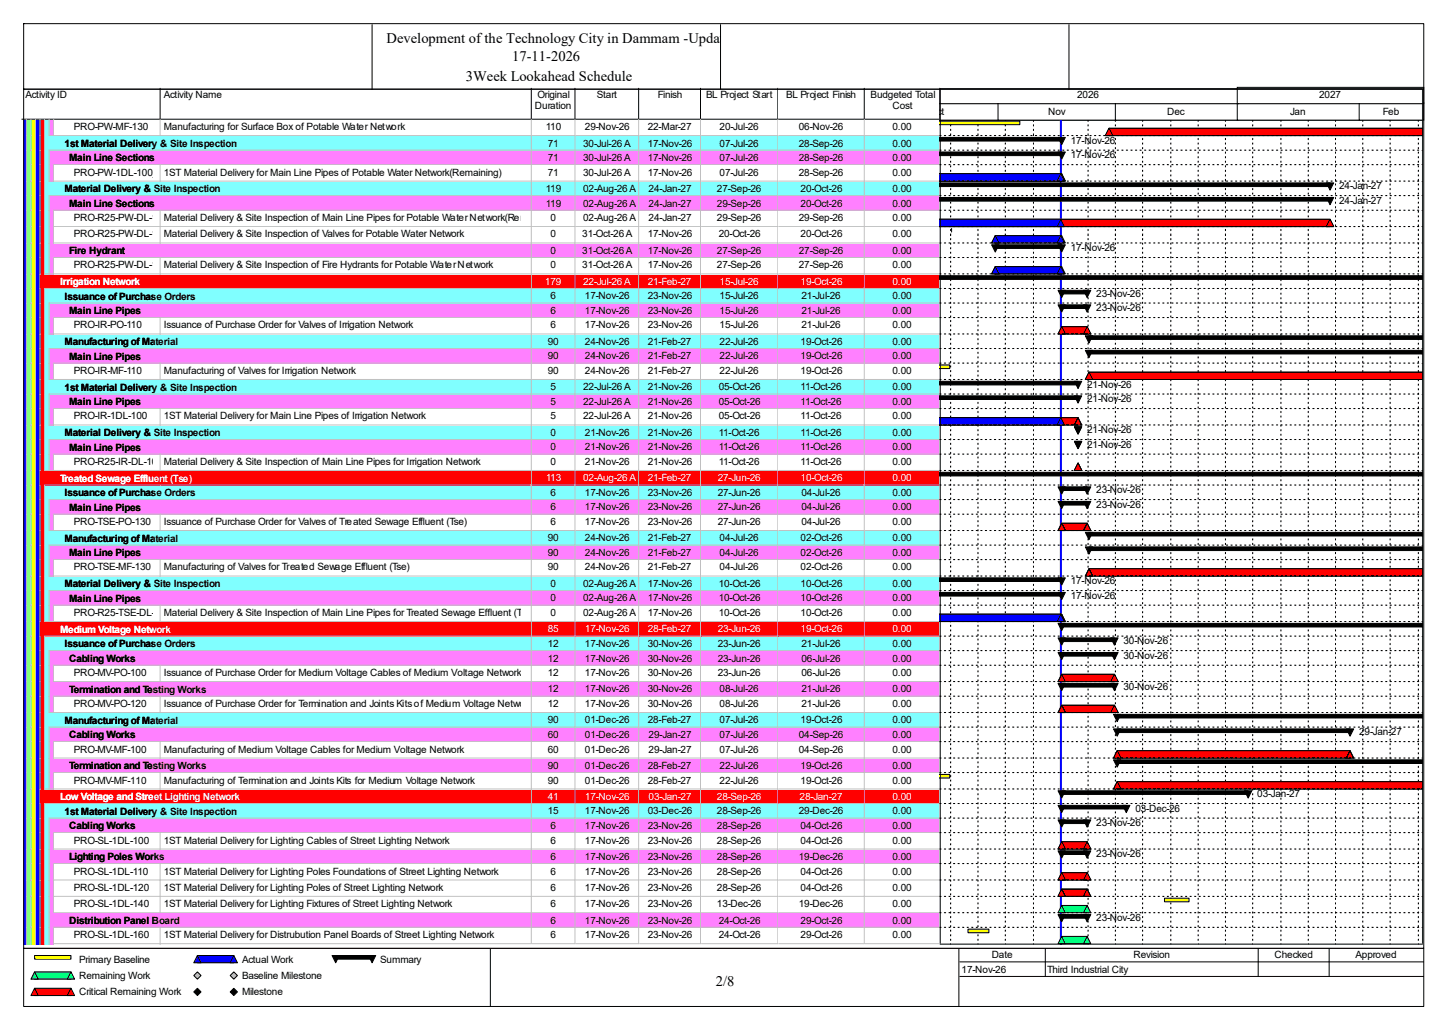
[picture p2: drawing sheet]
<svg xmlns="http://www.w3.org/2000/svg" width="420mm" height="297mm" viewBox="0 0 420 297" stroke-linecap="round" stroke-linejoin="round" font-family="sans-serif">
<defs><g id="words">
<g font-size="4.2">
<text x="112.1" y="12.4">Development of the Technology City in Dammam -Update</text>
<text x="148.5" y="17.7">17-11-2026</text>
<text x="135" y="23.5">3Week Lookahead Schedule</text>
<text x="207.5" y="285.6">2/8</text>
</g>
<g font-size="2.9">
<text x="7.4" y="28.4">Activity ID</text>
<text x="47.5" y="28.4">Activity Name</text>
<text x="155.8" y="28.4">Original</text>
<text x="173" y="28.4">Start</text>
<text x="190.7" y="28.4">Finish</text>
<text x="204.6" y="28.4">BL Project Start</text>
<text x="227.8" y="28.4">BL Project Finish</text>
<text x="252.3" y="28.4">Budgeted Total</text>
<text x="312.2" y="28.4">2026</text>
<text x="382.4" y="28.4">2027</text>
<text x="155.1" y="31.6">Duration</text>
<text x="258.7" y="31.6">Cost</text>
<text x="269.5" y="33.2">Oct</text>
<text x="303.8" y="33.2">Nov</text>
<text x="338.3" y="33.2">Dec</text>
<text x="373.9" y="33.2">Jan</text>
<text x="400.8" y="33.2">Feb</text>
<text x="21.4" y="37.7">PRO-PW-MF-130</text>
<text x="47.5" y="37.7">Manufacturing for Surface Box of Potable Water Network</text>
<text x="158.2" y="37.7">110</text>
<text x="169.5" y="37.7">29-Nov-26</text>
<text x="187.7" y="37.7">22-Mar-27</text>
<text x="208.6" y="37.7">20-Jul-26</text>
<text x="231.5" y="37.7">06-Nov-26</text>
<text x="258.7" y="37.7">0.00</text>
<text x="310.3" y="41.7">17-Nov-26</text>
<text x="18.7" y="42.5">1st Material Delivery &amp; Site Inspection</text>
<text x="20" y="46.7">Main Line Sections</text>
<text x="158.7" y="42.5">71</text>
<text x="158.7" y="46.7">71</text>
<text x="169" y="42.5">30-Jul-26 A</text>
<text x="169" y="46.7">30-Jul-26 A</text>
<text x="187.7" y="42.5">17-Nov-26</text>
<text x="187.7" y="46.7">17-Nov-26</text>
<text x="208.6" y="42.5">07-Jul-26</text>
<text x="208.6" y="46.7">07-Jul-26</text>
<text x="231.5" y="42.5">28-Sep-26</text>
<text x="231.5" y="46.7">28-Sep-26</text>
<text x="258.7" y="42.5">0.00</text>
<text x="258.7" y="46.7">0.00</text>
<text x="310.3" y="45.9">17-Nov-26</text>
<text x="21.4" y="50.9">PRO-PW-1DL-100_R1ST Material Delivery for Main Line Pipes of Potable Water Network(Remaining)</text>
<text x="158.7" y="50.9">71</text>
<text x="169" y="50.9">30-Jul-26 A</text>
<text x="187.7" y="50.9">17-Nov-26</text>
<text x="208.6" y="50.9">07-Jul-26</text>
<text x="231.5" y="50.9">28-Sep-26</text>
<text x="258.7" y="50.9">0.00</text>
<text x="18.7" y="55.7">Material Delivery &amp; Site Inspection</text>
<text x="20" y="59.9">Main Line Sections</text>
<text x="158.2" y="55.6">119</text>
<text x="158.2" y="59.9">119</text>
<text x="169" y="55.6">02-Aug-26 A</text>
<text x="169" y="59.9">02-Aug-26 A</text>
<text x="188" y="55.6">24-Jan-27</text>
<text x="188" y="59.9">24-Jan-27</text>
<text x="207.8" y="55.6">27-Sep-26</text>
<text x="207.8" y="59.9">29-Sep-26</text>
<text x="232" y="55.6">20-Oct-26</text>
<text x="232" y="59.9">20-Oct-26</text>
<text x="258.7" y="55.6">0.00</text>
<text x="258.7" y="59.9">0.00</text>
<text x="388.2" y="54.8">24-Jan-27</text>
<text x="388.2" y="59.1">24-Jan-27</text>
<text x="21.4" y="64.1">PRO-R25-PW-DL-100_R</text>
<text x="47.5" y="64.1">Material Delivery &amp; Site Inspection of Main Line Pipes for Potable Water Network(Remaining)</text>
<text x="159.6" y="64.1">0</text>
<text x="169" y="64.1">02-Aug-26 A</text>
<text x="188" y="64.1">24-Jan-27</text>
<text x="207.8" y="64.1">29-Sep-26</text>
<text x="231.5" y="64.1">29-Sep-26</text>
<text x="258.7" y="64.1">0.00</text>
<text x="21.4" y="68.8">PRO-R25-PW-DL-110Material Delivery &amp; Site Inspection of Valves for Potable Water Network</text>
<text x="159.6" y="68.8">0</text>
<text x="168.8" y="68.8">31-Oct-26 A</text>
<text x="187.7" y="68.8">17-Nov-26</text>
<text x="208.3" y="68.8">20-Oct-26</text>
<text x="232" y="68.8">20-Oct-26</text>
<text x="258.7" y="68.8">0.00</text>
<text x="20" y="73.7">Fire Hydrant</text>
<text x="21.4" y="77.8">PRO-R25-PW-DL-120</text>
<text x="47.5" y="77.8">Material Delivery &amp; Site Inspection of Fire Hydrants for Potable Water Network</text>
<text x="159.6" y="73.6">0</text>
<text x="159.6" y="77.8">0</text>
<text x="168.8" y="73.6">31-Oct-26 A</text>
<text x="168.8" y="77.8">31-Oct-26 A</text>
<text x="187.7" y="73.6">17-Nov-26</text>
<text x="187.7" y="77.8">17-Nov-26</text>
<text x="207.8" y="73.6">27-Sep-26</text>
<text x="207.8" y="77.8">27-Sep-26</text>
<text x="231.5" y="73.6">27-Sep-26</text>
<text x="231.5" y="77.8">27-Sep-26</text>
<text x="258.7" y="73.6">0.00</text>
<text x="258.7" y="77.8">0.00</text>
<text x="310.3" y="72.8">17-Nov-26</text>
<text x="18.7" y="86.8">Issuance of Purchase Orders</text>
<text x="159.6" y="86.7">6</text>
<text x="169.5" y="86.7">17-Nov-26</text>
<text x="187.7" y="86.7">23-Nov-26</text>
<text x="208.6" y="86.7">15-Jul-26</text>
<text x="232.3" y="86.7">21-Jul-26</text>
<text x="258.7" y="86.7">0.00</text>
<text x="317.8" y="85.9">23-Nov-26</text>
<text x="20" y="91.1">Main Line Pipes</text>
<text x="21.4" y="95.2">PRO-IR-PO-110</text>
<text x="47.5" y="95.2">Issuance of Purchase Order for Valves of Irrigation Network</text>
<text x="159.6" y="91">6</text>
<text x="159.6" y="95.2">6</text>
<text x="169.5" y="91">17-Nov-26</text>
<text x="169.5" y="95.2">17-Nov-26</text>
<text x="187.7" y="91">23-Nov-26</text>
<text x="187.7" y="95.2">23-Nov-26</text>
<text x="208.6" y="91">15-Jul-26</text>
<text x="208.6" y="95.2">15-Jul-26</text>
<text x="232.3" y="91">21-Jul-26</text>
<text x="232.3" y="95.2">21-Jul-26</text>
<text x="258.7" y="91">0.00</text>
<text x="258.7" y="95.2">0.00</text>
<text x="317.8" y="90.2">23-Nov-26</text>
<text x="18.7" y="100">Manufacturing of Material</text>
<text x="158.7" y="99.9">90</text>
<text x="169.5" y="99.9">24-Nov-26</text>
<text x="187.7" y="99.9">21-Feb-27</text>
<text x="208.6" y="99.9">22-Jul-26</text>
<text x="232" y="99.9">19-Oct-26</text>
<text x="258.7" y="99.9">0.00</text>
<text x="20" y="104.2">Main Line Pipes</text>
<text x="158.7" y="104.1">90</text>
<text x="169.5" y="104.1">24-Nov-26</text>
<text x="187.7" y="104.1">21-Feb-27</text>
<text x="208.6" y="104.1">22-Jul-26</text>
<text x="232" y="104.1">19-Oct-26</text>
<text x="258.7" y="104.1">0.00</text>
<text x="18.7" y="113.2">1st Material Delivery &amp; Site Inspection</text>
<text x="21.4" y="108.4">PRO-IR-MF-110</text>
<text x="47.5" y="108.4">Manufacturing of Valves for Irrigation Network</text>
<text x="158.7" y="108.4">90</text>
<text x="159.6" y="113.1">5</text>
<text x="169" y="113.1">22-Jul-26 A</text>
<text x="169.5" y="108.4">24-Nov-26</text>
<text x="187.7" y="108.4">21-Feb-27</text>
<text x="187.7" y="113.1">21-Nov-26</text>
<text x="208.3" y="113.1">05-Oct-26</text>
<text x="208.6" y="108.4">22-Jul-26</text>
<text x="232" y="108.4">19-Oct-26</text>
<text x="232" y="113.1">11-Oct-26</text>
<text x="258.7" y="108.4">0.00</text>
<text x="258.7" y="113.1">0.00</text>
<text x="315.1" y="112.3">21-Nov-26</text>
<text x="20" y="117.4">Main Line Pipes</text>
<text x="159.6" y="117.3">5</text>
<text x="169" y="117.3">22-Jul-26 A</text>
<text x="187.7" y="117.3">21-Nov-26</text>
<text x="208.3" y="117.3">05-Oct-26</text>
<text x="232" y="117.3">11-Oct-26</text>
<text x="258.7" y="117.3">0.00</text>
<text x="315.1" y="116.5">21-Nov-26</text>
<text x="21.4" y="121.5">PRO-IR-1DL-100</text>
<text x="47.5" y="121.5">1ST Material Delivery for Main Line Pipes of Irrigation Network</text>
<text x="159.6" y="121.5">5</text>
<text x="169" y="121.5">22-Jul-26 A</text>
<text x="187.7" y="121.5">21-Nov-26</text>
<text x="208.3" y="121.5">05-Oct-26</text>
<text x="232" y="121.5">11-Oct-26</text>
<text x="258.7" y="121.5">0.00</text>
<text x="315.1" y="125.5">21-Nov-26</text>
<text x="18.7" y="126.4">Material Delivery &amp; Site Inspection</text>
<text x="20" y="130.6">Main Line Pipes</text>
<text x="159.6" y="126.3">0</text>
<text x="159.6" y="130.5">0</text>
<text x="169.5" y="126.3">21-Nov-26</text>
<text x="169.5" y="130.5">21-Nov-26</text>
<text x="187.7" y="126.3">21-Nov-26</text>
<text x="187.7" y="130.5">21-Nov-26</text>
<text x="208.3" y="126.3">11-Oct-26</text>
<text x="208.3" y="130.5">11-Oct-26</text>
<text x="232" y="126.3">11-Oct-26</text>
<text x="232" y="130.5">11-Oct-26</text>
<text x="258.7" y="126.3">0.00</text>
<text x="258.7" y="130.5">0.00</text>
<text x="315.1" y="129.7">21-Nov-26</text>
<text x="21.4" y="134.7">PRO-R25-IR-DL-100</text>
<text x="47.5" y="134.7">Material Delivery &amp; Site Inspection of Main Line Pipes for Irrigation Network</text>
<text x="159.6" y="134.7">0</text>
<text x="169.5" y="134.7">21-Nov-26</text>
<text x="187.7" y="134.7">21-Nov-26</text>
<text x="208.3" y="134.7">11-Oct-26</text>
<text x="232" y="134.7">11-Oct-26</text>
<text x="258.7" y="134.7">0.00</text>
<text x="18.7" y="143.8">Issuance of Purchase Orders</text>
<text x="159.6" y="143.7">6</text>
<text x="169.5" y="143.7">17-Nov-26</text>
<text x="187.7" y="143.7">23-Nov-26</text>
<text x="208.1" y="143.7">27-Jun-26</text>
<text x="232.3" y="143.7">04-Jul-26</text>
<text x="258.7" y="143.7">0.00</text>
<text x="317.8" y="142.9">23-Nov-26</text>
<text x="20" y="148">Main Line Pipes</text>
<text x="159.6" y="147.9">6</text>
<text x="169.5" y="147.9">17-Nov-26</text>
<text x="187.7" y="147.9">23-Nov-26</text>
<text x="208.1" y="147.9">27-Jun-26</text>
<text x="232.3" y="147.9">04-Jul-26</text>
<text x="258.7" y="147.9">0.00</text>
<text x="317.8" y="147.1">23-Nov-26</text>
<text x="21.4" y="152.1">PRO-TSE-PO-130</text>
<text x="47.5" y="152.1">Issuance of Purchase Order for Valves of Treated Sewage Effluent (Tse)</text>
<text x="159.6" y="152.1">6</text>
<text x="169.5" y="152.1">17-Nov-26</text>
<text x="187.7" y="152.1">23-Nov-26</text>
<text x="208.1" y="152.1">27-Jun-26</text>
<text x="232.3" y="152.1">04-Jul-26</text>
<text x="258.7" y="152.1">0.00</text>
<text x="18.7" y="157">Manufacturing of Material</text>
<text x="20" y="161.2">Main Line Pipes</text>
<text x="158.7" y="156.9">90</text>
<text x="158.7" y="161.1">90</text>
<text x="169.5" y="156.9">24-Nov-26</text>
<text x="169.5" y="161.1">24-Nov-26</text>
<text x="187.7" y="156.9">21-Feb-27</text>
<text x="187.7" y="161.1">21-Feb-27</text>
<text x="208.6" y="156.9">04-Jul-26</text>
<text x="208.6" y="161.1">04-Jul-26</text>
<text x="232" y="156.9">02-Oct-26</text>
<text x="232" y="161.1">02-Oct-26</text>
<text x="258.7" y="156.9">0.00</text>
<text x="258.7" y="161.1">0.00</text>
<text x="21.4" y="165.3">PRO-TSE-MF-130</text>
<text x="47.5" y="165.3">Manufacturing of Valves for Treated Sewage Effluent (Tse)</text>
<text x="158.7" y="165.3">90</text>
<text x="169.5" y="165.3">24-Nov-26</text>
<text x="187.7" y="165.3">21-Feb-27</text>
<text x="208.6" y="165.3">04-Jul-26</text>
<text x="232" y="165.3">02-Oct-26</text>
<text x="258.7" y="165.3">0.00</text>
<text x="18.7" y="170.1">Material Delivery &amp; Site Inspection</text>
<text x="159.6" y="170.1">0</text>
<text x="169" y="170.1">02-Aug-26 A</text>
<text x="187.7" y="170.1">17-Nov-26</text>
<text x="208.3" y="170.1">10-Oct-26</text>
<text x="232" y="170.1">10-Oct-26</text>
<text x="258.7" y="170.1">0.00</text>
<text x="310.3" y="169.3">17-Nov-26</text>
<text x="310.3" y="173.5">17-Nov-26</text>
<text x="20" y="174.4">Main Line Pipes</text>
<text x="21.4" y="178.5">PRO-R25-TSE-DL-120_R</text>
<text x="47.5" y="178.5">Material Delivery &amp; Site Inspection of Main Line Pipes for Treated Sewage Effluent (Tse)(Remaining)02-Aug-26 A</text>
<text x="159.6" y="174.3">0</text>
<text x="159.6" y="178.5">0</text>
<text x="169" y="174.3">02-Aug-26 A</text>
<text x="187.7" y="174.3">17-Nov-26</text>
<text x="187.7" y="178.5">17-Nov-26</text>
<text x="208.3" y="174.3">10-Oct-26</text>
<text x="208.3" y="178.5">10-Oct-26</text>
<text x="232" y="174.3">10-Oct-26</text>
<text x="232" y="178.5">10-Oct-26</text>
<text x="258.7" y="174.3">0.00</text>
<text x="258.7" y="178.5">0.00</text>
<text x="18.7" y="187.5">Issuance of Purchase Orders</text>
<text x="20" y="191.8">Cabling Works</text>
<text x="158.7" y="187.5">12</text>
<text x="158.7" y="191.7">12</text>
<text x="169.5" y="187.5">17-Nov-26</text>
<text x="169.5" y="191.7">17-Nov-26</text>
<text x="187.7" y="187.5">30-Nov-26</text>
<text x="187.7" y="191.7">30-Nov-26</text>
<text x="208.1" y="187.5">23-Jun-26</text>
<text x="208.1" y="191.7">23-Jun-26</text>
<text x="232.3" y="187.5">21-Jul-26</text>
<text x="232.3" y="191.7">06-Jul-26</text>
<text x="258.7" y="187.5">0.00</text>
<text x="258.7" y="191.7">0.00</text>
<text x="325.7" y="186.7">30-Nov-26</text>
<text x="325.7" y="190.9">30-Nov-26</text>
<text x="21.4" y="195.9">PRO-MV-PO-100</text>
<text x="47.5" y="195.9">Issuance of Purchase Order for Medium Voltage Cables of Medium Voltage Network</text>
<text x="158.7" y="195.9">12</text>
<text x="169.5" y="195.9">17-Nov-26</text>
<text x="187.7" y="195.9">30-Nov-26</text>
<text x="208.1" y="195.9">23-Jun-26</text>
<text x="232.3" y="195.9">06-Jul-26</text>
<text x="258.7" y="195.9">0.00</text>
<text x="20" y="200.7">Termination and Testing Works</text>
<text x="158.7" y="200.7">12</text>
<text x="169.5" y="200.7">17-Nov-26</text>
<text x="187.7" y="200.7">30-Nov-26</text>
<text x="208.6" y="200.7">08-Jul-26</text>
<text x="232.3" y="200.7">21-Jul-26</text>
<text x="258.7" y="200.7">0.00</text>
<text x="325.7" y="199.9">30-Nov-26</text>
<text x="18.7" y="209.7">Manufacturing of Material</text>
<text x="21.4" y="204.9">PRO-MV-PO-120</text>
<text x="47.5" y="204.9">Issuance of Purchase Order for Termination and Joints Kits of Medium Voltage Network</text>
<text x="158.7" y="204.9">12</text>
<text x="158.7" y="209.6">90</text>
<text x="169.5" y="204.9">17-Nov-26</text>
<text x="169.5" y="209.6">01-Dec-26</text>
<text x="187.7" y="204.9">30-Nov-26</text>
<text x="187.7" y="209.6">28-Feb-27</text>
<text x="208.6" y="204.9">08-Jul-26</text>
<text x="208.6" y="209.6">07-Jul-26</text>
<text x="232" y="209.6">19-Oct-26</text>
<text x="232.3" y="204.9">21-Jul-26</text>
<text x="258.7" y="204.9">0.00</text>
<text x="258.7" y="209.6">0.00</text>
<text x="20" y="213.9">Cabling Works</text>
<text x="158.7" y="213.8">60</text>
<text x="169.5" y="213.8">01-Dec-26</text>
<text x="188" y="213.8">29-Jan-27</text>
<text x="208.6" y="213.8">07-Jul-26</text>
<text x="231.5" y="213.8">04-Sep-26</text>
<text x="258.7" y="213.8">0.00</text>
<text x="394" y="213.1">29-Jan-27</text>
<text x="21.4" y="218.1">PRO-MV-MF-100</text>
<text x="47.5" y="218.1">Manufacturing of Medium Voltage Cables for Medium Voltage Network</text>
<text x="158.7" y="218.1">60</text>
<text x="169.5" y="218.1">01-Dec-26</text>
<text x="188" y="218.1">29-Jan-27</text>
<text x="208.6" y="218.1">07-Jul-26</text>
<text x="231.5" y="218.1">04-Sep-26</text>
<text x="258.7" y="218.1">0.00</text>
<text x="20" y="222.9">Termination and Testing Works</text>
<text x="21.4" y="227">PRO-MV-MF-110</text>
<text x="47.5" y="227">Manufacturing of Termination and Joints Kits for Medium Voltage Network</text>
<text x="158.7" y="222.8">90</text>
<text x="158.7" y="227">90</text>
<text x="169.5" y="222.8">01-Dec-26</text>
<text x="169.5" y="227">01-Dec-26</text>
<text x="187.7" y="222.8">28-Feb-27</text>
<text x="187.7" y="227">28-Feb-27</text>
<text x="208.6" y="222.8">22-Jul-26</text>
<text x="208.6" y="227">22-Jul-26</text>
<text x="232" y="222.8">19-Oct-26</text>
<text x="232" y="227">19-Oct-26</text>
<text x="258.7" y="222.8">0.00</text>
<text x="258.7" y="227">0.00</text>
<text x="364.4" y="231">03-Jan-27</text>
<text x="18.7" y="236.1">1st Material Delivery &amp; Site Inspection</text>
<text x="158.7" y="236">15</text>
<text x="169.5" y="236">17-Nov-26</text>
<text x="187.7" y="236">03-Dec-26</text>
<text x="207.8" y="236">28-Sep-26</text>
<text x="231.5" y="236">29-Dec-26</text>
<text x="258.7" y="236">0.00</text>
<text x="317.8" y="239.4">23-Nov-26</text>
<text x="329.1" y="235.2">03-Dec-26</text>
<text x="20" y="240.3">Cabling Works</text>
<text x="21.4" y="244.4">PRO-SL-1DL-100</text>
<text x="47.5" y="244.4">1ST Material Delivery for Lighting Cables of Street Lighting Network</text>
<text x="159.6" y="240.2">6</text>
<text x="159.6" y="244.4">6</text>
<text x="169.5" y="240.2">17-Nov-26</text>
<text x="169.5" y="244.4">17-Nov-26</text>
<text x="187.7" y="240.2">23-Nov-26</text>
<text x="187.7" y="244.4">23-Nov-26</text>
<text x="207.8" y="240.2">28-Sep-26</text>
<text x="207.8" y="244.4">28-Sep-26</text>
<text x="232" y="240.2">04-Oct-26</text>
<text x="232" y="244.4">04-Oct-26</text>
<text x="258.7" y="240.2">0.00</text>
<text x="258.7" y="244.4">0.00</text>
<text x="20" y="249.3">Lighting Poles Works</text>
<text x="159.6" y="249.2">6</text>
<text x="169.5" y="249.2">17-Nov-26</text>
<text x="187.7" y="249.2">23-Nov-26</text>
<text x="207.8" y="249.2">28-Sep-26</text>
<text x="231.5" y="249.2">19-Dec-26</text>
<text x="258.7" y="249.2">0.00</text>
<text x="317.8" y="248.4">23-Nov-26</text>
<text x="21.4" y="253.4">PRO-SL-1DL-110</text>
<text x="47.5" y="253.4">1ST Material Delivery for Lighting Poles Foundations of Street Lighting Network</text>
<text x="159.6" y="253.4">6</text>
<text x="169.5" y="253.4">17-Nov-26</text>
<text x="187.7" y="253.4">23-Nov-26</text>
<text x="207.8" y="253.4">28-Sep-26</text>
<text x="232" y="253.4">04-Oct-26</text>
<text x="258.7" y="253.4">0.00</text>
<text x="21.4" y="258.1">PRO-SL-1DL-120</text>
<text x="21.4" y="262.9">PRO-SL-1DL-140</text>
<text x="47.5" y="258.1">1ST Material Delivery for Lighting Poles of Street Lighting Network</text>
<text x="47.5" y="262.9">1ST Material Delivery for Lighting Fixtures of Street Lighting Network</text>
<text x="159.6" y="258.1">6</text>
<text x="159.6" y="262.9">6</text>
<text x="169.5" y="258.1">17-Nov-26</text>
<text x="169.5" y="262.9">17-Nov-26</text>
<text x="187.7" y="258.1">23-Nov-26</text>
<text x="187.7" y="262.9">23-Nov-26</text>
<text x="207.8" y="258.1">28-Sep-26</text>
<text x="207.8" y="262.9">13-Dec-26</text>
<text x="231.5" y="262.9">19-Dec-26</text>
<text x="232" y="258.1">04-Oct-26</text>
<text x="258.7" y="258.1">0.00</text>
<text x="258.7" y="262.9">0.00</text>
<text x="20" y="267.7">Distribution Panel Board</text>
<text x="159.6" y="267.6">6</text>
<text x="169.5" y="267.6">17-Nov-26</text>
<text x="187.7" y="267.6">23-Nov-26</text>
<text x="208.3" y="267.6">24-Oct-26</text>
<text x="232" y="267.6">29-Oct-26</text>
<text x="258.7" y="267.6">0.00</text>
<text x="317.8" y="266.8">23-Nov-26</text>
<text x="21.4" y="271.9">PRO-SL-1DL-160</text>
<text x="47.5" y="271.9">1ST Material Delivery for Distrubution Panel Boards of Street Lighting Network</text>
<text x="159.6" y="271.9">6</text>
<text x="169.5" y="271.9">17-Nov-26</text>
<text x="187.7" y="271.9">23-Nov-26</text>
<text x="208.3" y="271.9">24-Oct-26</text>
<text x="232" y="271.9">29-Oct-26</text>
<text x="258.7" y="271.9">0.00</text>
<text x="22.9" y="279">Primary Baseline</text>
<text x="70.1" y="279">Actual Work</text>
<text x="110.2" y="279">Summary</text>
<text x="278.7" y="281.9">17-Nov-26</text>
<text x="287.4" y="277.7">Date</text>
<text x="303.5" y="281.9">Third Industrial City</text>
<text x="328.5" y="277.7">Revision</text>
<text x="369.4" y="277.7">Checked</text>
<text x="392.9" y="277.7">Approved</text>
<text x="22.9" y="283.7">Remaining Work</text>
<text x="70.1" y="283.7">Baseline Milestone</text>
<text x="22.9" y="288.5">Critical Remaining Work</text>
<text x="70.1" y="288.5">Milestone</text>
</g>
<g font-size="2.9" fill="#fff">
<text x="17.4" y="82.6">Irrigation Network</text>
<text x="157.9" y="82.5">179</text>
<text x="169" y="82.5">22-Jul-26 A</text>
<text x="187.7" y="82.5">21-Feb-27</text>
<text x="208.6" y="82.5">15-Jul-26</text>
<text x="232" y="82.5">19-Oct-26</text>
<text x="258.7" y="82.5">0.00</text>
<text x="17.4" y="139.6">Treated Sewage Effluent (Tse)</text>
<text x="158.2" y="139.5">113</text>
<text x="169" y="139.5">02-Aug-26 A</text>
<text x="187.7" y="139.5">21-Feb-27</text>
<text x="208.1" y="139.5">27-Jun-26</text>
<text x="232" y="139.5">10-Oct-26</text>
<text x="258.7" y="139.5">0.00</text>
<text x="17.4" y="183.3">Medium Voltage Network</text>
<text x="158.7" y="183.3">85</text>
<text x="169.5" y="183.3">17-Nov-26</text>
<text x="187.7" y="183.3">28-Feb-27</text>
<text x="208.1" y="183.3">23-Jun-26</text>
<text x="232" y="183.3">19-Oct-26</text>
<text x="258.7" y="183.3">0.00</text>
<text x="17.4" y="231.9">Low Voltage and Street Lighting Network</text>
<text x="158.7" y="231.8">41</text>
<text x="169.5" y="231.8">17-Nov-26</text>
<text x="188" y="231.8">03-Jan-27</text>
<text x="207.8" y="231.8">28-Sep-26</text>
<text x="231.8" y="231.8">28-Jan-27</text>
<text x="258.7" y="231.8">0.00</text>
</g>
</g></defs>
<path d="M46.4 25.6v8.9h-40.1" fill="none" stroke="#000" stroke-width=".29"/>
<path d="M46.7 25.6h107.6v9.2h-107.6z" fill="#fff"/>
<path d="M154 25.6v8.9h-107.6" fill="none" stroke="#000" stroke-width=".29"/>
<path d="M154.3 25.6h12.6v9.2h-12.6z" fill="#fff"/>
<path d="M166.7 25.6v8.9h-12.7" fill="none" stroke="#000" stroke-width=".29"/>
<path d="M166.9 25.6h18.5v9.2h-18.5z" fill="#fff"/>
<path d="M185.1 25.6v8.9h-18.4" fill="none" stroke="#000" stroke-width=".29"/>
<path d="M185.4 25.6h17.9v9.2h-17.9z" fill="#fff"/>
<path d="M203 25.6v8.9h-17.9" fill="none" stroke="#000" stroke-width=".29"/>
<path d="M203.3 25.6h22.4v9.2h-22.4z" fill="#fff"/>
<path d="M225.5 25.6v8.9h-22.5" fill="none" stroke="#000" stroke-width=".29"/>
<path d="M225.7 25.6h25.1v9.2h-25.1z" fill="#fff"/>
<path d="M250.5 25.6v8.9h-25" fill="none" stroke="#000" stroke-width=".29"/>
<path d="M250.8 25.6h21.9v9.2h-21.9z" fill="#fff"/>
<path d="M272.4 25.6v8.9h-21.9" fill="none" stroke="#000" stroke-width=".29"/>
<path d="M6.6 34.8h1.3v4.7h-1.3z" fill="#00f"/>
<path d="M7.6 34.5v5.1" fill="none" stroke="#c0c0c0" stroke-width=".29"/>
<path d="M7.9 34.8h1.3v4.7h-1.3z" fill="#80ff80"/>
<path d="M9 34.5v5.1" fill="none" stroke="#c0c0c0" stroke-width=".29"/>
<path d="M9.2 34.8h1.3v4.7h-1.3z" fill="#ff0"/>
<path d="M10.3 34.5v5.1" fill="none" stroke="#c0c0c0" stroke-width=".29"/>
<path d="M10.5 34.8h1.4v4.7h-1.4z" fill="#00f"/>
<path d="M11.6 34.5v5.1" fill="none" stroke="#c0c0c0" stroke-width=".29"/>
<path d="M11.9 34.8h1.3v4.7h-1.3z" fill="#f00"/>
<path d="M12.9 34.5v5.1" fill="none" stroke="#c0c0c0" stroke-width=".29"/>
<path d="M13.2 34.8h1.3v4.7h-1.3z" fill="#80ffff"/>
<path d="M14.2 34.5v5.1" fill="none" stroke="#c0c0c0" stroke-width=".29"/>
<path d="M14.5 34.8h1.3v4.7h-1.3z" fill="#ff80ff"/>
<path d="M14.2 39.3h1.6M15.6 34.5v5.1" fill="none" stroke="#c0c0c0" stroke-width=".29"/>
<path d="M15.8 34.8h30.9v4.7h-30.9z" fill="#fff"/>
<path d="M15.6 39.3h31.1M46.4 34.5v5.1" fill="none" stroke="#c0c0c0" stroke-width=".29"/>
<path d="M46.7 34.8h107.6v4.7h-107.6z" fill="#fff"/>
<path d="M154 34.5v4.8h-107.3" fill="none" stroke="#c0c0c0" stroke-width=".29"/>
<path d="M154.3 34.8h12.6v4.7h-12.6z" fill="#fff"/>
<path d="M166.7 34.5v4.8h-12.4" fill="none" stroke="#c0c0c0" stroke-width=".29"/>
<path d="M166.9 34.8h18.5v4.7h-18.5z" fill="#fff"/>
<path d="M185.1 34.5v4.8h-18.2" fill="none" stroke="#c0c0c0" stroke-width=".29"/>
<path d="M185.4 34.8h17.9v4.7h-17.9z" fill="#fff"/>
<path d="M203 34.5v4.8h-17.6" fill="none" stroke="#c0c0c0" stroke-width=".29"/>
<path d="M203.3 34.8h22.4v4.7h-22.4z" fill="#fff"/>
<path d="M225.5 34.5v4.8h-22.2" fill="none" stroke="#c0c0c0" stroke-width=".29"/>
<path d="M225.7 34.8h25.1v4.7h-25.1z" fill="#fff"/>
<path d="M250.5 34.5v4.8h-24.8" fill="none" stroke="#c0c0c0" stroke-width=".29"/>
<path d="M250.8 34.8h21.9v4.7h-21.9z" fill="#fff"/>
<path d="M272.4 34.5v4.8h-21.6" fill="none" stroke="#c0c0c0" stroke-width=".29"/>
<path d="M6.6 39.5h1.3v4.3h-1.3z" fill="#00f"/>
<path d="M7.6 39.3v4.5" fill="none" stroke="#c0c0c0" stroke-width=".29"/>
<path d="M7.9 39.5h1.3v4.3h-1.3z" fill="#80ff80"/>
<path d="M9 39.3v4.5" fill="none" stroke="#c0c0c0" stroke-width=".29"/>
<path d="M9.2 39.5h1.3v4.3h-1.3z" fill="#ff0"/>
<path d="M10.3 39.3v4.5" fill="none" stroke="#c0c0c0" stroke-width=".29"/>
<path d="M10.5 39.5h1.4v4.3h-1.4z" fill="#00f"/>
<path d="M11.6 39.3v4.5" fill="none" stroke="#c0c0c0" stroke-width=".29"/>
<path d="M11.9 39.5h1.3v4.3h-1.3z" fill="#f00"/>
<path d="M12.9 39.3v4.5" fill="none" stroke="#c0c0c0" stroke-width=".29"/>
<path d="M13.2 39.5h33.5v4.3h-33.5z" fill="#80ffff"/>
<path d="M14.2 43.5h32.5" fill="none" stroke="#c0c0c0" stroke-width=".29"/>
<path d="M46.7 39.5h107.6v4.3h-107.6z" fill="#80ffff"/>
<path d="M154 39.3v4.2h-107.3" fill="none" stroke="#c0c0c0" stroke-width=".29"/>
<path d="M154.3 39.5h12.6v4.3h-12.6z" fill="#80ffff"/>
<path d="M166.7 39.3v4.2h-12.4" fill="none" stroke="#c0c0c0" stroke-width=".29"/>
<path d="M166.9 39.5h18.5v4.3h-18.5z" fill="#80ffff"/>
<path d="M185.1 39.3v4.2h-18.2" fill="none" stroke="#c0c0c0" stroke-width=".29"/>
<path d="M185.4 39.5h17.9v4.3h-17.9z" fill="#80ffff"/>
<path d="M203 39.3v4.2h-17.6" fill="none" stroke="#c0c0c0" stroke-width=".29"/>
<path d="M203.3 39.5h22.4v4.3h-22.4z" fill="#80ffff"/>
<path d="M225.5 39.3v4.2h-22.2" fill="none" stroke="#c0c0c0" stroke-width=".29"/>
<path d="M225.7 39.5h25.1v4.3h-25.1z" fill="#80ffff"/>
<path d="M250.5 39.3v4.2h-24.8" fill="none" stroke="#c0c0c0" stroke-width=".29"/>
<path d="M250.8 39.5h21.9v4.3h-21.9z" fill="#80ffff"/>
<path d="M272.4 39.3v4.2h-21.6" fill="none" stroke="#c0c0c0" stroke-width=".29"/>
<path d="M6.6 43.8h1.3v4.2h-1.3z" fill="#00f"/>
<path d="M7.6 43.5v4.5" fill="none" stroke="#c0c0c0" stroke-width=".29"/>
<path d="M7.9 43.8h1.3v4.2h-1.3z" fill="#80ff80"/>
<path d="M9 43.5v4.5" fill="none" stroke="#c0c0c0" stroke-width=".29"/>
<path d="M9.2 43.8h1.3v4.2h-1.3z" fill="#ff0"/>
<path d="M10.3 43.5v4.5" fill="none" stroke="#c0c0c0" stroke-width=".29"/>
<path d="M10.5 43.8h1.4v4.2h-1.4z" fill="#00f"/>
<path d="M11.6 43.5v4.5" fill="none" stroke="#c0c0c0" stroke-width=".29"/>
<path d="M11.9 43.8h1.3v4.2h-1.3z" fill="#f00"/>
<path d="M12.9 43.5v4.5" fill="none" stroke="#c0c0c0" stroke-width=".29"/>
<path d="M13.2 43.8h1.3v4.2h-1.3z" fill="#80ffff"/>
<path d="M14.2 43.5v4.5" fill="none" stroke="#c0c0c0" stroke-width=".29"/>
<path d="M14.5 43.8h32.2v4.2h-32.2z" fill="#ff80ff"/>
<path d="M15.6 47.7h31.1" fill="none" stroke="#c0c0c0" stroke-width=".29"/>
<path d="M46.7 43.8h107.6v4.2h-107.6z" fill="#ff80ff"/>
<path d="M154 43.5v4.2h-107.3" fill="none" stroke="#c0c0c0" stroke-width=".29"/>
<path d="M154.3 43.8h12.6v4.2h-12.6z" fill="#ff80ff"/>
<path d="M166.7 43.5v4.2h-12.4" fill="none" stroke="#c0c0c0" stroke-width=".29"/>
<path d="M166.9 43.8h18.5v4.2h-18.5z" fill="#ff80ff"/>
<path d="M185.1 43.5v4.2h-18.2" fill="none" stroke="#c0c0c0" stroke-width=".29"/>
<path d="M185.4 43.8h17.9v4.2h-17.9z" fill="#ff80ff"/>
<path d="M203 43.5v4.2h-17.6" fill="none" stroke="#c0c0c0" stroke-width=".29"/>
<path d="M203.3 43.8h22.4v4.2h-22.4z" fill="#ff80ff"/>
<path d="M225.5 43.5v4.2h-22.2" fill="none" stroke="#c0c0c0" stroke-width=".29"/>
<path d="M225.7 43.8h25.1v4.2h-25.1z" fill="#ff80ff"/>
<path d="M250.5 43.5v4.2h-24.8" fill="none" stroke="#c0c0c0" stroke-width=".29"/>
<path d="M250.8 43.8h21.9v4.2h-21.9z" fill="#ff80ff"/>
<path d="M272.4 43.5v4.2h-21.6" fill="none" stroke="#c0c0c0" stroke-width=".29"/>
<path d="M6.6 48h1.3v4.7h-1.3z" fill="#00f"/>
<path d="M7.6 47.7v5" fill="none" stroke="#c0c0c0" stroke-width=".29"/>
<path d="M7.9 48h1.3v4.7h-1.3z" fill="#80ff80"/>
<path d="M9 47.7v5" fill="none" stroke="#c0c0c0" stroke-width=".29"/>
<path d="M9.2 48h1.3v4.7h-1.3z" fill="#ff0"/>
<path d="M10.3 47.7v5" fill="none" stroke="#c0c0c0" stroke-width=".29"/>
<path d="M10.5 48h1.4v4.7h-1.4z" fill="#00f"/>
<path d="M11.6 47.7v5" fill="none" stroke="#c0c0c0" stroke-width=".29"/>
<path d="M11.9 48h1.3v4.7h-1.3z" fill="#f00"/>
<path d="M12.9 47.7v5" fill="none" stroke="#c0c0c0" stroke-width=".29"/>
<path d="M13.2 48h1.3v4.7h-1.3z" fill="#80ffff"/>
<path d="M14.2 47.7v5" fill="none" stroke="#c0c0c0" stroke-width=".29"/>
<path d="M14.5 48h1.3v4.7h-1.3z" fill="#ff80ff"/>
<path d="M14.2 52.5h1.6M15.6 47.7v5" fill="none" stroke="#c0c0c0" stroke-width=".29"/>
<path d="M15.8 48h30.9v4.7h-30.9z" fill="#fff"/>
<path d="M15.6 52.5h31.1M46.4 47.7v5" fill="none" stroke="#c0c0c0" stroke-width=".29"/>
<path d="M46.7 48h107.6v4.7h-107.6z" fill="#fff"/>
<path d="M154 47.7v4.8h-107.3" fill="none" stroke="#c0c0c0" stroke-width=".29"/>
<path d="M154.3 48h12.6v4.7h-12.6z" fill="#fff"/>
<path d="M166.7 47.7v4.8h-12.4" fill="none" stroke="#c0c0c0" stroke-width=".29"/>
<path d="M166.9 48h18.5v4.7h-18.5z" fill="#fff"/>
<path d="M185.1 47.7v4.8h-18.2" fill="none" stroke="#c0c0c0" stroke-width=".29"/>
<path d="M185.4 48h17.9v4.7h-17.9z" fill="#fff"/>
<path d="M203 47.7v4.8h-17.6" fill="none" stroke="#c0c0c0" stroke-width=".29"/>
<path d="M203.3 48h22.4v4.7h-22.4z" fill="#fff"/>
<path d="M225.5 47.7v4.8h-22.2" fill="none" stroke="#c0c0c0" stroke-width=".29"/>
<path d="M225.7 48h25.1v4.7h-25.1z" fill="#fff"/>
<path d="M250.5 47.7v4.8h-24.8" fill="none" stroke="#c0c0c0" stroke-width=".29"/>
<path d="M250.8 48h21.9v4.7h-21.9z" fill="#fff"/>
<path d="M272.4 47.7v4.8h-21.6" fill="none" stroke="#c0c0c0" stroke-width=".29"/>
<path d="M6.6 52.7h1.3v4.2h-1.3z" fill="#00f"/>
<path d="M7.6 52.5v4.5" fill="none" stroke="#c0c0c0" stroke-width=".29"/>
<path d="M7.9 52.7h1.3v4.2h-1.3z" fill="#80ff80"/>
<path d="M9 52.5v4.5" fill="none" stroke="#c0c0c0" stroke-width=".29"/>
<path d="M9.2 52.7h1.3v4.2h-1.3z" fill="#ff0"/>
<path d="M10.3 52.5v4.5" fill="none" stroke="#c0c0c0" stroke-width=".29"/>
<path d="M10.5 52.7h1.4v4.2h-1.4z" fill="#00f"/>
<path d="M11.6 52.5v4.5" fill="none" stroke="#c0c0c0" stroke-width=".29"/>
<path d="M11.9 52.7h1.3v4.2h-1.3z" fill="#f00"/>
<path d="M12.9 52.5v4.5" fill="none" stroke="#c0c0c0" stroke-width=".29"/>
<path d="M13.2 52.7h33.5v4.2h-33.5z" fill="#80ffff"/>
<path d="M14.2 56.7h32.5" fill="none" stroke="#c0c0c0" stroke-width=".29"/>
<path d="M46.7 52.7h107.6v4.2h-107.6z" fill="#80ffff"/>
<path d="M154 52.5v4.2h-107.3" fill="none" stroke="#c0c0c0" stroke-width=".29"/>
<path d="M154.3 52.7h12.6v4.2h-12.6z" fill="#80ffff"/>
<path d="M166.7 52.5v4.2h-12.4" fill="none" stroke="#c0c0c0" stroke-width=".29"/>
<path d="M166.9 52.7h18.5v4.2h-18.5z" fill="#80ffff"/>
<path d="M185.1 52.5v4.2h-18.2" fill="none" stroke="#c0c0c0" stroke-width=".29"/>
<path d="M185.4 52.7h17.9v4.2h-17.9z" fill="#80ffff"/>
<path d="M203 52.5v4.2h-17.6" fill="none" stroke="#c0c0c0" stroke-width=".29"/>
<path d="M203.3 52.7h22.4v4.2h-22.4z" fill="#80ffff"/>
<path d="M225.5 52.5v4.2h-22.2" fill="none" stroke="#c0c0c0" stroke-width=".29"/>
<path d="M225.7 52.7h25.1v4.2h-25.1z" fill="#80ffff"/>
<path d="M250.5 52.5v4.2h-24.8" fill="none" stroke="#c0c0c0" stroke-width=".29"/>
<path d="M250.8 52.7h21.9v4.2h-21.9z" fill="#80ffff"/>
<path d="M272.4 52.5v4.2h-21.6" fill="none" stroke="#c0c0c0" stroke-width=".29"/>
<path d="M6.6 56.9h1.3v4.3h-1.3z" fill="#00f"/>
<path d="M7.6 56.7v4.5" fill="none" stroke="#c0c0c0" stroke-width=".29"/>
<path d="M7.9 56.9h1.3v4.3h-1.3z" fill="#80ff80"/>
<path d="M9 56.7v4.5" fill="none" stroke="#c0c0c0" stroke-width=".29"/>
<path d="M9.2 56.9h1.3v4.3h-1.3z" fill="#ff0"/>
<path d="M10.3 56.7v4.5" fill="none" stroke="#c0c0c0" stroke-width=".29"/>
<path d="M10.5 56.9h1.4v4.3h-1.4z" fill="#00f"/>
<path d="M11.6 56.7v4.5" fill="none" stroke="#c0c0c0" stroke-width=".29"/>
<path d="M11.9 56.9h1.3v4.3h-1.3z" fill="#f00"/>
<path d="M12.9 56.7v4.5" fill="none" stroke="#c0c0c0" stroke-width=".29"/>
<path d="M13.2 56.9h1.3v4.3h-1.3z" fill="#80ffff"/>
<path d="M14.2 56.7v4.5" fill="none" stroke="#c0c0c0" stroke-width=".29"/>
<path d="M14.5 56.9h32.2v4.3h-32.2z" fill="#ff80ff"/>
<path d="M15.6 60.9h31.1" fill="none" stroke="#c0c0c0" stroke-width=".29"/>
<path d="M46.7 56.9h107.6v4.3h-107.6z" fill="#ff80ff"/>
<path d="M154 56.7v4.2h-107.3" fill="none" stroke="#c0c0c0" stroke-width=".29"/>
<path d="M154.3 56.9h12.6v4.3h-12.6z" fill="#ff80ff"/>
<path d="M166.7 56.7v4.2h-12.4" fill="none" stroke="#c0c0c0" stroke-width=".29"/>
<path d="M166.9 56.9h18.5v4.3h-18.5z" fill="#ff80ff"/>
<path d="M185.1 56.7v4.2h-18.2" fill="none" stroke="#c0c0c0" stroke-width=".29"/>
<path d="M185.4 56.9h17.9v4.3h-17.9z" fill="#ff80ff"/>
<path d="M203 56.7v4.2h-17.6" fill="none" stroke="#c0c0c0" stroke-width=".29"/>
<path d="M203.3 56.9h22.4v4.3h-22.4z" fill="#ff80ff"/>
<path d="M225.5 56.7v4.2h-22.2" fill="none" stroke="#c0c0c0" stroke-width=".29"/>
<path d="M225.7 56.9h25.1v4.3h-25.1z" fill="#ff80ff"/>
<path d="M250.5 56.7v4.2h-24.8" fill="none" stroke="#c0c0c0" stroke-width=".29"/>
<path d="M250.8 56.9h21.9v4.3h-21.9z" fill="#ff80ff"/>
<path d="M272.4 56.7v4.2h-21.6" fill="none" stroke="#c0c0c0" stroke-width=".29"/>
<path d="M6.6 61.2h1.3v4.7h-1.3z" fill="#00f"/>
<path d="M7.6 60.9v5" fill="none" stroke="#c0c0c0" stroke-width=".29"/>
<path d="M7.9 61.2h1.3v4.7h-1.3z" fill="#80ff80"/>
<path d="M9 60.9v5" fill="none" stroke="#c0c0c0" stroke-width=".29"/>
<path d="M9.2 61.2h1.3v4.7h-1.3z" fill="#ff0"/>
<path d="M10.3 60.9v5" fill="none" stroke="#c0c0c0" stroke-width=".29"/>
<path d="M10.5 61.2h1.4v4.7h-1.4z" fill="#00f"/>
<path d="M11.6 60.9v5" fill="none" stroke="#c0c0c0" stroke-width=".29"/>
<path d="M11.9 61.2h1.3v4.7h-1.3z" fill="#f00"/>
<path d="M12.9 60.9v5" fill="none" stroke="#c0c0c0" stroke-width=".29"/>
<path d="M13.2 61.2h1.3v4.7h-1.3z" fill="#80ffff"/>
<path d="M14.2 60.9v5" fill="none" stroke="#c0c0c0" stroke-width=".29"/>
<path d="M14.5 61.2h1.3v4.7h-1.3z" fill="#ff80ff"/>
<path d="M15.6 60.9v5" fill="none" stroke="#c0c0c0" stroke-width=".29"/>
<path d="M15.8 61.2h30.9v4.7h-30.9z" fill="#fff"/>
<path d="M15.6 65.7h31.1M46.4 60.9v5" fill="none" stroke="#c0c0c0" stroke-width=".29"/>
<path d="M46.7 61.2h107.6v4.7h-107.6z" fill="#fff"/>
<path d="M154 60.9v4.8h-107.3" fill="none" stroke="#c0c0c0" stroke-width=".29"/>
<path d="M154.3 61.2h12.6v4.7h-12.6z" fill="#fff"/>
<path d="M166.7 60.9v4.8h-12.4" fill="none" stroke="#c0c0c0" stroke-width=".29"/>
<path d="M166.9 61.2h18.5v4.7h-18.5z" fill="#fff"/>
<path d="M185.1 60.9v4.8h-18.2" fill="none" stroke="#c0c0c0" stroke-width=".29"/>
<path d="M185.4 61.2h17.9v4.7h-17.9z" fill="#fff"/>
<path d="M203 60.9v4.8h-17.6" fill="none" stroke="#c0c0c0" stroke-width=".29"/>
<path d="M203.3 61.2h22.4v4.7h-22.4z" fill="#fff"/>
<path d="M225.5 60.9v4.8h-22.2" fill="none" stroke="#c0c0c0" stroke-width=".29"/>
<path d="M225.7 61.2h25.1v4.7h-25.1z" fill="#fff"/>
<path d="M250.5 60.9v4.8h-24.8" fill="none" stroke="#c0c0c0" stroke-width=".29"/>
<path d="M250.8 61.2h21.9v4.7h-21.9z" fill="#fff"/>
<path d="M272.4 60.9v4.8h-21.6" fill="none" stroke="#c0c0c0" stroke-width=".29"/>
<path d="M6.6 65.9h1.3v4.8h-1.3z" fill="#00f"/>
<path d="M7.6 65.7v5" fill="none" stroke="#c0c0c0" stroke-width=".29"/>
<path d="M7.9 65.9h1.3v4.8h-1.3z" fill="#80ff80"/>
<path d="M9 65.7v5" fill="none" stroke="#c0c0c0" stroke-width=".29"/>
<path d="M9.2 65.9h1.3v4.8h-1.3z" fill="#ff0"/>
<path d="M10.3 65.7v5" fill="none" stroke="#c0c0c0" stroke-width=".29"/>
<path d="M10.5 65.9h1.4v4.8h-1.4z" fill="#00f"/>
<path d="M11.6 65.7v5" fill="none" stroke="#c0c0c0" stroke-width=".29"/>
<path d="M11.9 65.9h1.3v4.8h-1.3z" fill="#f00"/>
<path d="M12.9 65.7v5" fill="none" stroke="#c0c0c0" stroke-width=".29"/>
<path d="M13.2 65.9h1.3v4.8h-1.3z" fill="#80ffff"/>
<path d="M14.2 65.7v5" fill="none" stroke="#c0c0c0" stroke-width=".29"/>
<path d="M14.5 65.9h1.3v4.8h-1.3z" fill="#ff80ff"/>
<path d="M15.6 65.7v5" fill="none" stroke="#c0c0c0" stroke-width=".29"/>
<path d="M15.8 65.9h30.9v4.8h-30.9z" fill="#fff"/>
<path d="M15.6 70.4h31.1M46.4 65.7v5" fill="none" stroke="#c0c0c0" stroke-width=".29"/>
<path d="M46.7 65.9h107.6v4.8h-107.6z" fill="#fff"/>
<path d="M154 65.7v4.7h-107.3" fill="none" stroke="#c0c0c0" stroke-width=".29"/>
<path d="M154.3 65.9h12.6v4.8h-12.6z" fill="#fff"/>
<path d="M166.7 65.7v4.7h-12.4" fill="none" stroke="#c0c0c0" stroke-width=".29"/>
<path d="M166.9 65.9h18.5v4.8h-18.5z" fill="#fff"/>
<path d="M185.1 65.7v4.7h-18.2" fill="none" stroke="#c0c0c0" stroke-width=".29"/>
<path d="M185.4 65.9h17.9v4.8h-17.9z" fill="#fff"/>
<path d="M203 65.7v4.7h-17.6" fill="none" stroke="#c0c0c0" stroke-width=".29"/>
<path d="M203.3 65.9h22.4v4.8h-22.4z" fill="#fff"/>
<path d="M225.5 65.7v4.7h-22.2" fill="none" stroke="#c0c0c0" stroke-width=".29"/>
<path d="M225.7 65.9h25.1v4.8h-25.1z" fill="#fff"/>
<path d="M250.5 65.7v4.7h-24.8" fill="none" stroke="#c0c0c0" stroke-width=".29"/>
<path d="M250.8 65.9h21.9v4.8h-21.9z" fill="#fff"/>
<path d="M272.4 65.7v4.7h-21.6" fill="none" stroke="#c0c0c0" stroke-width=".29"/>
<path d="M6.6 70.7h1.3v4.2h-1.3z" fill="#00f"/>
<path d="M7.6 70.4v4.5" fill="none" stroke="#c0c0c0" stroke-width=".29"/>
<path d="M7.9 70.7h1.3v4.2h-1.3z" fill="#80ff80"/>
<path d="M9 70.4v4.5" fill="none" stroke="#c0c0c0" stroke-width=".29"/>
<path d="M9.2 70.7h1.3v4.2h-1.3z" fill="#ff0"/>
<path d="M10.3 70.4v4.5" fill="none" stroke="#c0c0c0" stroke-width=".29"/>
<path d="M10.5 70.7h1.4v4.2h-1.4z" fill="#00f"/>
<path d="M11.6 70.4v4.5" fill="none" stroke="#c0c0c0" stroke-width=".29"/>
<path d="M11.9 70.7h1.3v4.2h-1.3z" fill="#f00"/>
<path d="M12.9 70.4v4.5" fill="none" stroke="#c0c0c0" stroke-width=".29"/>
<path d="M13.2 70.7h1.3v4.2h-1.3z" fill="#80ffff"/>
<path d="M14.2 70.4v4.5" fill="none" stroke="#c0c0c0" stroke-width=".29"/>
<path d="M14.5 70.7h32.2v4.2h-32.2z" fill="#ff80ff"/>
<path d="M15.6 74.6h31.1" fill="none" stroke="#c0c0c0" stroke-width=".29"/>
<path d="M46.7 70.7h107.6v4.2h-107.6z" fill="#ff80ff"/>
<path d="M154 70.4v4.2h-107.3" fill="none" stroke="#c0c0c0" stroke-width=".29"/>
<path d="M154.3 70.7h12.6v4.2h-12.6z" fill="#ff80ff"/>
<path d="M166.7 70.4v4.2h-12.4" fill="none" stroke="#c0c0c0" stroke-width=".29"/>
<path d="M166.9 70.7h18.5v4.2h-18.5z" fill="#ff80ff"/>
<path d="M185.1 70.4v4.2h-18.2" fill="none" stroke="#c0c0c0" stroke-width=".29"/>
<path d="M185.4 70.7h17.9v4.2h-17.9z" fill="#ff80ff"/>
<path d="M203 70.4v4.2h-17.6" fill="none" stroke="#c0c0c0" stroke-width=".29"/>
<path d="M203.3 70.7h22.4v4.2h-22.4z" fill="#ff80ff"/>
<path d="M225.5 70.4v4.2h-22.2" fill="none" stroke="#c0c0c0" stroke-width=".29"/>
<path d="M225.7 70.7h25.1v4.2h-25.1z" fill="#ff80ff"/>
<path d="M250.5 70.4v4.2h-24.8" fill="none" stroke="#c0c0c0" stroke-width=".29"/>
<path d="M250.8 70.7h21.9v4.2h-21.9z" fill="#ff80ff"/>
<path d="M272.4 70.4v4.2h-21.6" fill="none" stroke="#c0c0c0" stroke-width=".29"/>
<path d="M6.6 74.9h1.3v4.7h-1.3z" fill="#00f"/>
<path d="M7.6 74.6v5" fill="none" stroke="#c0c0c0" stroke-width=".29"/>
<path d="M7.9 74.9h1.3v4.7h-1.3z" fill="#80ff80"/>
<path d="M9 74.6v5" fill="none" stroke="#c0c0c0" stroke-width=".29"/>
<path d="M9.2 74.9h1.3v4.7h-1.3z" fill="#ff0"/>
<path d="M10.3 74.6v5" fill="none" stroke="#c0c0c0" stroke-width=".29"/>
<path d="M10.5 74.9h1.4v4.7h-1.4z" fill="#00f"/>
<path d="M11.6 74.6v5" fill="none" stroke="#c0c0c0" stroke-width=".29"/>
<path d="M11.9 74.9h1.3v4.7h-1.3z" fill="#f00"/>
<path d="M12.9 74.6v5" fill="none" stroke="#c0c0c0" stroke-width=".29"/>
<path d="M13.2 74.9h1.3v4.7h-1.3z" fill="#80ffff"/>
<path d="M12.9 79.4h1.6M14.2 74.6v5" fill="none" stroke="#c0c0c0" stroke-width=".29"/>
<path d="M14.5 74.9h1.3v4.7h-1.3z" fill="#ff80ff"/>
<path d="M14.2 79.4h1.6M15.6 74.6v5" fill="none" stroke="#c0c0c0" stroke-width=".29"/>
<path d="M15.8 74.9h30.9v4.7h-30.9z" fill="#fff"/>
<path d="M15.6 79.4h31.1M46.4 74.6v5" fill="none" stroke="#c0c0c0" stroke-width=".29"/>
<path d="M46.7 74.9h107.6v4.7h-107.6z" fill="#fff"/>
<path d="M154 74.6v4.8h-107.3" fill="none" stroke="#c0c0c0" stroke-width=".29"/>
<path d="M154.3 74.9h12.6v4.7h-12.6z" fill="#fff"/>
<path d="M166.7 74.6v4.8h-12.4" fill="none" stroke="#c0c0c0" stroke-width=".29"/>
<path d="M166.9 74.9h18.5v4.7h-18.5z" fill="#fff"/>
<path d="M185.1 74.6v4.8h-18.2" fill="none" stroke="#c0c0c0" stroke-width=".29"/>
<path d="M185.4 74.9h17.9v4.7h-17.9z" fill="#fff"/>
<path d="M203 74.6v4.8h-17.6" fill="none" stroke="#c0c0c0" stroke-width=".29"/>
<path d="M203.3 74.9h22.4v4.7h-22.4z" fill="#fff"/>
<path d="M225.5 74.6v4.8h-22.2" fill="none" stroke="#c0c0c0" stroke-width=".29"/>
<path d="M225.7 74.9h25.1v4.7h-25.1z" fill="#fff"/>
<path d="M250.5 74.6v4.8h-24.8" fill="none" stroke="#c0c0c0" stroke-width=".29"/>
<path d="M250.8 74.9h21.9v4.7h-21.9z" fill="#fff"/>
<path d="M272.4 74.6v4.8h-21.6" fill="none" stroke="#c0c0c0" stroke-width=".29"/>
<path d="M6.6 79.6h1.3v4.3h-1.3z" fill="#00f"/>
<path d="M7.6 79.4v4.5" fill="none" stroke="#c0c0c0" stroke-width=".29"/>
<path d="M7.9 79.6h1.3v4.3h-1.3z" fill="#80ff80"/>
<path d="M9 79.4v4.5" fill="none" stroke="#c0c0c0" stroke-width=".29"/>
<path d="M9.2 79.6h1.3v4.3h-1.3z" fill="#ff0"/>
<path d="M10.3 79.4v4.5" fill="none" stroke="#c0c0c0" stroke-width=".29"/>
<path d="M10.5 79.6h1.4v4.3h-1.4z" fill="#00f"/>
<path d="M11.6 79.4v4.5" fill="none" stroke="#c0c0c0" stroke-width=".29"/>
<path d="M11.9 79.6h34.8v4.3h-34.8z" fill="#f00"/>
<path d="M12.9 83.6h33.8" fill="none" stroke="#c0c0c0" stroke-width=".29"/>
<path d="M46.7 79.6h107.6v4.3h-107.6z" fill="#f00"/>
<path d="M154 79.4v4.2h-107.3" fill="none" stroke="#c0c0c0" stroke-width=".29"/>
<path d="M154.3 79.6h12.6v4.3h-12.6z" fill="#f00"/>
<path d="M166.7 79.4v4.2h-12.4" fill="none" stroke="#c0c0c0" stroke-width=".29"/>
<path d="M166.9 79.6h18.5v4.3h-18.5z" fill="#f00"/>
<path d="M185.1 79.4v4.2h-18.2" fill="none" stroke="#c0c0c0" stroke-width=".29"/>
<path d="M185.4 79.6h17.9v4.3h-17.9z" fill="#f00"/>
<path d="M203 79.4v4.2h-17.6" fill="none" stroke="#c0c0c0" stroke-width=".29"/>
<path d="M203.3 79.6h22.4v4.3h-22.4z" fill="#f00"/>
<path d="M225.5 79.4v4.2h-22.2" fill="none" stroke="#c0c0c0" stroke-width=".29"/>
<path d="M225.7 79.6h25.1v4.3h-25.1z" fill="#f00"/>
<path d="M250.5 79.4v4.2h-24.8" fill="none" stroke="#c0c0c0" stroke-width=".29"/>
<path d="M250.8 79.6h21.9v4.3h-21.9z" fill="#f00"/>
<path d="M272.4 79.4v4.2h-21.6" fill="none" stroke="#c0c0c0" stroke-width=".29"/>
<path d="M6.6 83.9h1.3v4.2h-1.3z" fill="#00f"/>
<path d="M7.6 83.6v4.5" fill="none" stroke="#c0c0c0" stroke-width=".29"/>
<path d="M7.9 83.9h1.3v4.2h-1.3z" fill="#80ff80"/>
<path d="M9 83.6v4.5" fill="none" stroke="#c0c0c0" stroke-width=".29"/>
<path d="M9.2 83.9h1.3v4.2h-1.3z" fill="#ff0"/>
<path d="M10.3 83.6v4.5" fill="none" stroke="#c0c0c0" stroke-width=".29"/>
<path d="M10.5 83.9h1.4v4.2h-1.4z" fill="#00f"/>
<path d="M11.6 83.6v4.5" fill="none" stroke="#c0c0c0" stroke-width=".29"/>
<path d="M11.9 83.9h1.3v4.2h-1.3z" fill="#f00"/>
<path d="M12.9 83.6v4.5" fill="none" stroke="#c0c0c0" stroke-width=".29"/>
<path d="M13.2 83.9h33.5v4.2h-33.5z" fill="#80ffff"/>
<path d="M14.2 87.8h32.5" fill="none" stroke="#c0c0c0" stroke-width=".29"/>
<path d="M46.7 83.9h107.6v4.2h-107.6z" fill="#80ffff"/>
<path d="M154 83.6v4.2h-107.3" fill="none" stroke="#c0c0c0" stroke-width=".29"/>
<path d="M154.3 83.9h12.6v4.2h-12.6z" fill="#80ffff"/>
<path d="M166.7 83.6v4.2h-12.4" fill="none" stroke="#c0c0c0" stroke-width=".29"/>
<path d="M166.9 83.9h18.5v4.2h-18.5z" fill="#80ffff"/>
<path d="M185.1 83.6v4.2h-18.2" fill="none" stroke="#c0c0c0" stroke-width=".29"/>
<path d="M185.4 83.9h17.9v4.2h-17.9z" fill="#80ffff"/>
<path d="M203 83.6v4.2h-17.6" fill="none" stroke="#c0c0c0" stroke-width=".29"/>
<path d="M203.3 83.9h22.4v4.2h-22.4z" fill="#80ffff"/>
<path d="M225.5 83.6v4.2h-22.2" fill="none" stroke="#c0c0c0" stroke-width=".29"/>
<path d="M225.7 83.9h25.1v4.2h-25.1z" fill="#80ffff"/>
<path d="M250.5 83.6v4.2h-24.8" fill="none" stroke="#c0c0c0" stroke-width=".29"/>
<path d="M250.8 83.9h21.9v4.2h-21.9z" fill="#80ffff"/>
<path d="M272.4 83.6v4.2h-21.6" fill="none" stroke="#c0c0c0" stroke-width=".29"/>
<path d="M6.6 88.1h1.3v4.2h-1.3z" fill="#00f"/>
<path d="M7.6 87.8v4.5" fill="none" stroke="#c0c0c0" stroke-width=".29"/>
<path d="M7.9 88.1h1.3v4.2h-1.3z" fill="#80ff80"/>
<path d="M9 87.8v4.5" fill="none" stroke="#c0c0c0" stroke-width=".29"/>
<path d="M9.2 88.1h1.3v4.2h-1.3z" fill="#ff0"/>
<path d="M10.3 87.8v4.5" fill="none" stroke="#c0c0c0" stroke-width=".29"/>
<path d="M10.5 88.1h1.4v4.2h-1.4z" fill="#00f"/>
<path d="M11.6 87.8v4.5" fill="none" stroke="#c0c0c0" stroke-width=".29"/>
<path d="M11.9 88.1h1.3v4.2h-1.3z" fill="#f00"/>
<path d="M12.9 87.8v4.5" fill="none" stroke="#c0c0c0" stroke-width=".29"/>
<path d="M13.2 88.1h1.3v4.2h-1.3z" fill="#80ffff"/>
<path d="M14.2 87.8v4.5" fill="none" stroke="#c0c0c0" stroke-width=".29"/>
<path d="M14.5 88.1h32.2v4.2h-32.2z" fill="#ff80ff"/>
<path d="M15.6 92h31.1" fill="none" stroke="#c0c0c0" stroke-width=".29"/>
<path d="M46.7 88.1h107.6v4.2h-107.6z" fill="#ff80ff"/>
<path d="M154 87.8v4.2h-107.3" fill="none" stroke="#c0c0c0" stroke-width=".29"/>
<path d="M154.3 88.1h12.6v4.2h-12.6z" fill="#ff80ff"/>
<path d="M166.7 87.8v4.2h-12.4" fill="none" stroke="#c0c0c0" stroke-width=".29"/>
<path d="M166.9 88.1h18.5v4.2h-18.5z" fill="#ff80ff"/>
<path d="M185.1 87.8v4.2h-18.2" fill="none" stroke="#c0c0c0" stroke-width=".29"/>
<path d="M185.4 88.1h17.9v4.2h-17.9z" fill="#ff80ff"/>
<path d="M203 87.8v4.2h-17.6" fill="none" stroke="#c0c0c0" stroke-width=".29"/>
<path d="M203.3 88.1h22.4v4.2h-22.4z" fill="#ff80ff"/>
<path d="M225.5 87.8v4.2h-22.2" fill="none" stroke="#c0c0c0" stroke-width=".29"/>
<path d="M225.7 88.1h25.1v4.2h-25.1z" fill="#ff80ff"/>
<path d="M250.5 87.8v4.2h-24.8" fill="none" stroke="#c0c0c0" stroke-width=".29"/>
<path d="M250.8 88.1h21.9v4.2h-21.9z" fill="#ff80ff"/>
<path d="M272.4 87.8v4.2h-21.6" fill="none" stroke="#c0c0c0" stroke-width=".29"/>
<path d="M6.6 92.3h1.3v4.7h-1.3z" fill="#00f"/>
<path d="M7.6 92v5" fill="none" stroke="#c0c0c0" stroke-width=".29"/>
<path d="M7.9 92.3h1.3v4.7h-1.3z" fill="#80ff80"/>
<path d="M9 92v5" fill="none" stroke="#c0c0c0" stroke-width=".29"/>
<path d="M9.2 92.3h1.3v4.7h-1.3z" fill="#ff0"/>
<path d="M10.3 92v5" fill="none" stroke="#c0c0c0" stroke-width=".29"/>
<path d="M10.5 92.3h1.4v4.7h-1.4z" fill="#00f"/>
<path d="M11.6 92v5" fill="none" stroke="#c0c0c0" stroke-width=".29"/>
<path d="M11.9 92.3h1.3v4.7h-1.3z" fill="#f00"/>
<path d="M12.9 92v5" fill="none" stroke="#c0c0c0" stroke-width=".29"/>
<path d="M13.2 92.3h1.3v4.7h-1.3z" fill="#80ffff"/>
<path d="M14.2 92v5" fill="none" stroke="#c0c0c0" stroke-width=".29"/>
<path d="M14.5 92.3h1.3v4.7h-1.3z" fill="#ff80ff"/>
<path d="M14.2 96.8h1.6M15.6 92v5" fill="none" stroke="#c0c0c0" stroke-width=".29"/>
<path d="M15.8 92.3h30.9v4.7h-30.9z" fill="#fff"/>
<path d="M15.6 96.8h31.1M46.4 92v5" fill="none" stroke="#c0c0c0" stroke-width=".29"/>
<path d="M46.7 92.3h107.6v4.7h-107.6z" fill="#fff"/>
<path d="M154 92v4.8h-107.3" fill="none" stroke="#c0c0c0" stroke-width=".29"/>
<path d="M154.3 92.3h12.6v4.7h-12.6z" fill="#fff"/>
<path d="M166.7 92v4.8h-12.4" fill="none" stroke="#c0c0c0" stroke-width=".29"/>
<path d="M166.9 92.3h18.5v4.7h-18.5z" fill="#fff"/>
<path d="M185.1 92v4.8h-18.2" fill="none" stroke="#c0c0c0" stroke-width=".29"/>
<path d="M185.4 92.3h17.9v4.7h-17.9z" fill="#fff"/>
<path d="M203 92v4.8h-17.6" fill="none" stroke="#c0c0c0" stroke-width=".29"/>
<path d="M203.3 92.3h22.4v4.7h-22.4z" fill="#fff"/>
<path d="M225.5 92v4.8h-22.2" fill="none" stroke="#c0c0c0" stroke-width=".29"/>
<path d="M225.7 92.3h25.1v4.7h-25.1z" fill="#fff"/>
<path d="M250.5 92v4.8h-24.8" fill="none" stroke="#c0c0c0" stroke-width=".29"/>
<path d="M250.8 92.3h21.9v4.7h-21.9z" fill="#fff"/>
<path d="M272.4 92v4.8h-21.6" fill="none" stroke="#c0c0c0" stroke-width=".29"/>
<path d="M6.6 97h1.3v4.3h-1.3z" fill="#00f"/>
<path d="M7.6 96.8v4.5" fill="none" stroke="#c0c0c0" stroke-width=".29"/>
<path d="M7.9 97h1.3v4.3h-1.3z" fill="#80ff80"/>
<path d="M9 96.8v4.5" fill="none" stroke="#c0c0c0" stroke-width=".29"/>
<path d="M9.2 97h1.3v4.3h-1.3z" fill="#ff0"/>
<path d="M10.3 96.8v4.5" fill="none" stroke="#c0c0c0" stroke-width=".29"/>
<path d="M10.5 97h1.4v4.3h-1.4z" fill="#00f"/>
<path d="M11.6 96.8v4.5" fill="none" stroke="#c0c0c0" stroke-width=".29"/>
<path d="M11.9 97h1.3v4.3h-1.3z" fill="#f00"/>
<path d="M12.9 96.8v4.5" fill="none" stroke="#c0c0c0" stroke-width=".29"/>
<path d="M13.2 97h33.5v4.3h-33.5z" fill="#80ffff"/>
<path d="M14.2 101h32.5" fill="none" stroke="#c0c0c0" stroke-width=".29"/>
<path d="M46.7 97h107.6v4.3h-107.6z" fill="#80ffff"/>
<path d="M154 96.8v4.2h-107.3" fill="none" stroke="#c0c0c0" stroke-width=".29"/>
<path d="M154.3 97h12.6v4.3h-12.6z" fill="#80ffff"/>
<path d="M166.7 96.8v4.2h-12.4" fill="none" stroke="#c0c0c0" stroke-width=".29"/>
<path d="M166.9 97h18.5v4.3h-18.5z" fill="#80ffff"/>
<path d="M185.1 96.8v4.2h-18.2" fill="none" stroke="#c0c0c0" stroke-width=".29"/>
<path d="M185.4 97h17.9v4.3h-17.9z" fill="#80ffff"/>
<path d="M203 96.8v4.2h-17.6" fill="none" stroke="#c0c0c0" stroke-width=".29"/>
<path d="M203.3 97h22.4v4.3h-22.4z" fill="#80ffff"/>
<path d="M225.5 96.8v4.2h-22.2" fill="none" stroke="#c0c0c0" stroke-width=".29"/>
<path d="M225.7 97h25.1v4.3h-25.1z" fill="#80ffff"/>
<path d="M250.5 96.8v4.2h-24.8" fill="none" stroke="#c0c0c0" stroke-width=".29"/>
<path d="M250.8 97h21.9v4.3h-21.9z" fill="#80ffff"/>
<path d="M272.4 96.8v4.2h-21.6" fill="none" stroke="#c0c0c0" stroke-width=".29"/>
<path d="M6.6 101.3h1.3v4.2h-1.3z" fill="#00f"/>
<path d="M7.6 101v4.5" fill="none" stroke="#c0c0c0" stroke-width=".29"/>
<path d="M7.9 101.3h1.3v4.2h-1.3z" fill="#80ff80"/>
<path d="M9 101v4.5" fill="none" stroke="#c0c0c0" stroke-width=".29"/>
<path d="M9.2 101.3h1.3v4.2h-1.3z" fill="#ff0"/>
<path d="M10.3 101v4.5" fill="none" stroke="#c0c0c0" stroke-width=".29"/>
<path d="M10.5 101.3h1.4v4.2h-1.4z" fill="#00f"/>
<path d="M11.6 101v4.5" fill="none" stroke="#c0c0c0" stroke-width=".29"/>
<path d="M11.9 101.3h1.3v4.2h-1.3z" fill="#f00"/>
<path d="M12.9 101v4.5" fill="none" stroke="#c0c0c0" stroke-width=".29"/>
<path d="M13.2 101.3h1.3v4.2h-1.3z" fill="#80ffff"/>
<path d="M14.2 101v4.5" fill="none" stroke="#c0c0c0" stroke-width=".29"/>
<path d="M14.5 101.3h32.2v4.2h-32.2z" fill="#ff80ff"/>
<path d="M15.6 105.2h31.1" fill="none" stroke="#c0c0c0" stroke-width=".29"/>
<path d="M46.7 101.3h107.6v4.2h-107.6z" fill="#ff80ff"/>
<path d="M154 101v4.2h-107.3" fill="none" stroke="#c0c0c0" stroke-width=".29"/>
<path d="M154.3 101.3h12.6v4.2h-12.6z" fill="#ff80ff"/>
<path d="M166.7 101v4.2h-12.4" fill="none" stroke="#c0c0c0" stroke-width=".29"/>
<path d="M166.9 101.3h18.5v4.2h-18.5z" fill="#ff80ff"/>
<path d="M185.1 101v4.2h-18.2" fill="none" stroke="#c0c0c0" stroke-width=".29"/>
<path d="M185.4 101.3h17.9v4.2h-17.9z" fill="#ff80ff"/>
<path d="M203 101v4.2h-17.6" fill="none" stroke="#c0c0c0" stroke-width=".29"/>
<path d="M203.3 101.3h22.4v4.2h-22.4z" fill="#ff80ff"/>
<path d="M225.5 101v4.2h-22.2" fill="none" stroke="#c0c0c0" stroke-width=".29"/>
<path d="M225.7 101.3h25.1v4.2h-25.1z" fill="#ff80ff"/>
<path d="M250.5 101v4.2h-24.8" fill="none" stroke="#c0c0c0" stroke-width=".29"/>
<path d="M250.8 101.3h21.9v4.2h-21.9z" fill="#ff80ff"/>
<path d="M272.4 101v4.2h-21.6" fill="none" stroke="#c0c0c0" stroke-width=".29"/>
<path d="M6.6 105.5h1.3v4.7h-1.3z" fill="#00f"/>
<path d="M7.6 105.2v5" fill="none" stroke="#c0c0c0" stroke-width=".29"/>
<path d="M7.9 105.5h1.3v4.7h-1.3z" fill="#80ff80"/>
<path d="M9 105.2v5" fill="none" stroke="#c0c0c0" stroke-width=".29"/>
<path d="M9.2 105.5h1.3v4.7h-1.3z" fill="#ff0"/>
<path d="M10.3 105.2v5" fill="none" stroke="#c0c0c0" stroke-width=".29"/>
<path d="M10.5 105.5h1.4v4.7h-1.4z" fill="#00f"/>
<path d="M11.6 105.2v5" fill="none" stroke="#c0c0c0" stroke-width=".29"/>
<path d="M11.9 105.5h1.3v4.7h-1.3z" fill="#f00"/>
<path d="M12.9 105.2v5" fill="none" stroke="#c0c0c0" stroke-width=".29"/>
<path d="M13.2 105.5h1.3v4.7h-1.3z" fill="#80ffff"/>
<path d="M14.2 105.2v5" fill="none" stroke="#c0c0c0" stroke-width=".29"/>
<path d="M14.5 105.5h1.3v4.7h-1.3z" fill="#ff80ff"/>
<path d="M14.2 110h1.6M15.6 105.2v5" fill="none" stroke="#c0c0c0" stroke-width=".29"/>
<path d="M15.8 105.5h30.9v4.7h-30.9z" fill="#fff"/>
<path d="M15.6 110h31.1M46.4 105.2v5" fill="none" stroke="#c0c0c0" stroke-width=".29"/>
<path d="M46.7 105.5h107.6v4.7h-107.6z" fill="#fff"/>
<path d="M154 105.2v4.8h-107.3" fill="none" stroke="#c0c0c0" stroke-width=".29"/>
<path d="M154.3 105.5h12.6v4.7h-12.6z" fill="#fff"/>
<path d="M166.7 105.2v4.8h-12.4" fill="none" stroke="#c0c0c0" stroke-width=".29"/>
<path d="M166.9 105.5h18.5v4.7h-18.5z" fill="#fff"/>
<path d="M185.1 105.2v4.8h-18.2" fill="none" stroke="#c0c0c0" stroke-width=".29"/>
<path d="M185.4 105.5h17.9v4.7h-17.9z" fill="#fff"/>
<path d="M203 105.2v4.8h-17.6" fill="none" stroke="#c0c0c0" stroke-width=".29"/>
<path d="M203.3 105.5h22.4v4.7h-22.4z" fill="#fff"/>
<path d="M225.5 105.2v4.8h-22.2" fill="none" stroke="#c0c0c0" stroke-width=".29"/>
<path d="M225.7 105.5h25.1v4.7h-25.1z" fill="#fff"/>
<path d="M250.5 105.2v4.8h-24.8" fill="none" stroke="#c0c0c0" stroke-width=".29"/>
<path d="M250.8 105.5h21.9v4.7h-21.9z" fill="#fff"/>
<path d="M272.4 105.2v4.8h-21.6" fill="none" stroke="#c0c0c0" stroke-width=".29"/>
<path d="M6.6 110.2h1.3v4.2h-1.3z" fill="#00f"/>
<path d="M7.6 110v4.4" fill="none" stroke="#c0c0c0" stroke-width=".29"/>
<path d="M7.9 110.2h1.3v4.2h-1.3z" fill="#80ff80"/>
<path d="M9 110v4.4" fill="none" stroke="#c0c0c0" stroke-width=".29"/>
<path d="M9.2 110.2h1.3v4.2h-1.3z" fill="#ff0"/>
<path d="M10.3 110v4.4" fill="none" stroke="#c0c0c0" stroke-width=".29"/>
<path d="M10.5 110.2h1.4v4.2h-1.4z" fill="#00f"/>
<path d="M11.6 110v4.4" fill="none" stroke="#c0c0c0" stroke-width=".29"/>
<path d="M11.9 110.2h1.3v4.2h-1.3z" fill="#f00"/>
<path d="M12.9 110v4.4" fill="none" stroke="#c0c0c0" stroke-width=".29"/>
<path d="M13.2 110.2h33.5v4.2h-33.5z" fill="#80ffff"/>
<path d="M14.2 114.2h32.5" fill="none" stroke="#c0c0c0" stroke-width=".29"/>
<path d="M46.7 110.2h107.6v4.2h-107.6z" fill="#80ffff"/>
<path d="M154 110v4.2h-107.3" fill="none" stroke="#c0c0c0" stroke-width=".29"/>
<path d="M154.3 110.2h12.6v4.2h-12.6z" fill="#80ffff"/>
<path d="M166.7 110v4.2h-12.4" fill="none" stroke="#c0c0c0" stroke-width=".29"/>
<path d="M166.9 110.2h18.5v4.2h-18.5z" fill="#80ffff"/>
<path d="M185.1 110v4.2h-18.2" fill="none" stroke="#c0c0c0" stroke-width=".29"/>
<path d="M185.4 110.2h17.9v4.2h-17.9z" fill="#80ffff"/>
<path d="M203 110v4.2h-17.6" fill="none" stroke="#c0c0c0" stroke-width=".29"/>
<path d="M203.3 110.2h22.4v4.2h-22.4z" fill="#80ffff"/>
<path d="M225.5 110v4.2h-22.2" fill="none" stroke="#c0c0c0" stroke-width=".29"/>
<path d="M225.7 110.2h25.1v4.2h-25.1z" fill="#80ffff"/>
<path d="M250.5 110v4.2h-24.8" fill="none" stroke="#c0c0c0" stroke-width=".29"/>
<path d="M250.8 110.2h21.9v4.2h-21.9z" fill="#80ffff"/>
<path d="M272.4 110v4.2h-21.6" fill="none" stroke="#c0c0c0" stroke-width=".29"/>
<path d="M6.6 114.4h1.3v4.3h-1.3z" fill="#00f"/>
<path d="M7.6 114.2v4.5" fill="none" stroke="#c0c0c0" stroke-width=".29"/>
<path d="M7.9 114.4h1.3v4.3h-1.3z" fill="#80ff80"/>
<path d="M9 114.2v4.5" fill="none" stroke="#c0c0c0" stroke-width=".29"/>
<path d="M9.2 114.4h1.3v4.3h-1.3z" fill="#ff0"/>
<path d="M10.3 114.2v4.5" fill="none" stroke="#c0c0c0" stroke-width=".29"/>
<path d="M10.5 114.4h1.4v4.3h-1.4z" fill="#00f"/>
<path d="M11.6 114.2v4.5" fill="none" stroke="#c0c0c0" stroke-width=".29"/>
<path d="M11.9 114.4h1.3v4.3h-1.3z" fill="#f00"/>
<path d="M12.9 114.2v4.5" fill="none" stroke="#c0c0c0" stroke-width=".29"/>
<path d="M13.2 114.4h1.3v4.3h-1.3z" fill="#80ffff"/>
<path d="M14.2 114.2v4.5" fill="none" stroke="#c0c0c0" stroke-width=".29"/>
<path d="M14.5 114.4h32.2v4.3h-32.2z" fill="#ff80ff"/>
<path d="M15.6 118.4h31.1" fill="none" stroke="#c0c0c0" stroke-width=".29"/>
<path d="M46.7 114.4h107.6v4.3h-107.6z" fill="#ff80ff"/>
<path d="M154 114.2v4.2h-107.3" fill="none" stroke="#c0c0c0" stroke-width=".29"/>
<path d="M154.3 114.4h12.6v4.3h-12.6z" fill="#ff80ff"/>
<path d="M166.7 114.2v4.2h-12.4" fill="none" stroke="#c0c0c0" stroke-width=".29"/>
<path d="M166.9 114.4h18.5v4.3h-18.5z" fill="#ff80ff"/>
<path d="M185.1 114.2v4.2h-18.2" fill="none" stroke="#c0c0c0" stroke-width=".29"/>
<path d="M185.4 114.4h17.9v4.3h-17.9z" fill="#ff80ff"/>
<path d="M203 114.2v4.2h-17.6" fill="none" stroke="#c0c0c0" stroke-width=".29"/>
<path d="M203.3 114.4h22.4v4.3h-22.4z" fill="#ff80ff"/>
<path d="M225.5 114.2v4.2h-22.2" fill="none" stroke="#c0c0c0" stroke-width=".29"/>
<path d="M225.7 114.4h25.1v4.3h-25.1z" fill="#ff80ff"/>
<path d="M250.5 114.2v4.2h-24.8" fill="none" stroke="#c0c0c0" stroke-width=".29"/>
<path d="M250.8 114.4h21.9v4.3h-21.9z" fill="#ff80ff"/>
<path d="M272.4 114.2v4.2h-21.6" fill="none" stroke="#c0c0c0" stroke-width=".29"/>
<path d="M6.6 118.7h1.3v4.7h-1.3z" fill="#00f"/>
<path d="M7.6 118.4v5" fill="none" stroke="#c0c0c0" stroke-width=".29"/>
<path d="M7.9 118.7h1.3v4.7h-1.3z" fill="#80ff80"/>
<path d="M9 118.4v5" fill="none" stroke="#c0c0c0" stroke-width=".29"/>
<path d="M9.2 118.7h1.3v4.7h-1.3z" fill="#ff0"/>
<path d="M10.3 118.4v5" fill="none" stroke="#c0c0c0" stroke-width=".29"/>
<path d="M10.5 118.7h1.4v4.7h-1.4z" fill="#00f"/>
<path d="M11.6 118.4v5" fill="none" stroke="#c0c0c0" stroke-width=".29"/>
<path d="M11.9 118.7h1.3v4.7h-1.3z" fill="#f00"/>
<path d="M12.9 118.4v5" fill="none" stroke="#c0c0c0" stroke-width=".29"/>
<path d="M13.2 118.7h1.3v4.7h-1.3z" fill="#80ffff"/>
<path d="M14.2 118.4v5" fill="none" stroke="#c0c0c0" stroke-width=".29"/>
<path d="M14.5 118.7h1.3v4.7h-1.3z" fill="#ff80ff"/>
<path d="M15.6 118.4v5M14.2 123.1h1.6" fill="none" stroke="#c0c0c0" stroke-width=".29"/>
<path d="M15.8 118.7h30.9v4.7h-30.9z" fill="#fff"/>
<path d="M46.4 118.4v5M15.6 123.1h31.1" fill="none" stroke="#c0c0c0" stroke-width=".29"/>
<path d="M46.7 118.7h107.6v4.7h-107.6z" fill="#fff"/>
<path d="M154 118.4v4.7h-107.3" fill="none" stroke="#c0c0c0" stroke-width=".29"/>
<path d="M154.3 118.7h12.6v4.7h-12.6z" fill="#fff"/>
<path d="M166.7 118.4v4.7h-12.4" fill="none" stroke="#c0c0c0" stroke-width=".29"/>
<path d="M166.9 118.7h18.5v4.7h-18.5z" fill="#fff"/>
<path d="M185.1 118.4v4.7h-18.2" fill="none" stroke="#c0c0c0" stroke-width=".29"/>
<path d="M185.4 118.7h17.9v4.7h-17.9z" fill="#fff"/>
<path d="M203 118.4v4.7h-17.6" fill="none" stroke="#c0c0c0" stroke-width=".29"/>
<path d="M203.3 118.7h22.4v4.7h-22.4z" fill="#fff"/>
<path d="M225.5 118.4v4.7h-22.2" fill="none" stroke="#c0c0c0" stroke-width=".29"/>
<path d="M225.7 118.7h25.1v4.7h-25.1z" fill="#fff"/>
<path d="M250.5 118.4v4.7h-24.8" fill="none" stroke="#c0c0c0" stroke-width=".29"/>
<path d="M250.8 118.7h21.9v4.7h-21.9z" fill="#fff"/>
<path d="M272.4 118.4v4.7h-21.6" fill="none" stroke="#c0c0c0" stroke-width=".29"/>
<path d="M6.6 123.4h1.3v4.2h-1.3z" fill="#00f"/>
<path d="M7.6 123.1v4.5" fill="none" stroke="#c0c0c0" stroke-width=".29"/>
<path d="M7.9 123.4h1.3v4.2h-1.3z" fill="#80ff80"/>
<path d="M9 123.1v4.5" fill="none" stroke="#c0c0c0" stroke-width=".29"/>
<path d="M9.2 123.4h1.3v4.2h-1.3z" fill="#ff0"/>
<path d="M10.3 123.1v4.5" fill="none" stroke="#c0c0c0" stroke-width=".29"/>
<path d="M10.5 123.4h1.4v4.2h-1.4z" fill="#00f"/>
<path d="M11.6 123.1v4.5" fill="none" stroke="#c0c0c0" stroke-width=".29"/>
<path d="M11.9 123.4h1.3v4.2h-1.3z" fill="#f00"/>
<path d="M12.9 123.1v4.5" fill="none" stroke="#c0c0c0" stroke-width=".29"/>
<path d="M13.2 123.4h33.5v4.2h-33.5z" fill="#80ffff"/>
<path d="M14.2 127.4h32.5" fill="none" stroke="#c0c0c0" stroke-width=".29"/>
<path d="M46.7 123.4h107.6v4.2h-107.6z" fill="#80ffff"/>
<path d="M154 123.1v4.3h-107.3" fill="none" stroke="#c0c0c0" stroke-width=".29"/>
<path d="M154.3 123.4h12.6v4.2h-12.6z" fill="#80ffff"/>
<path d="M166.7 123.1v4.3h-12.4" fill="none" stroke="#c0c0c0" stroke-width=".29"/>
<path d="M166.9 123.4h18.5v4.2h-18.5z" fill="#80ffff"/>
<path d="M185.1 123.1v4.3h-18.2" fill="none" stroke="#c0c0c0" stroke-width=".29"/>
<path d="M185.4 123.4h17.9v4.2h-17.9z" fill="#80ffff"/>
<path d="M203 123.1v4.3h-17.6" fill="none" stroke="#c0c0c0" stroke-width=".29"/>
<path d="M203.3 123.4h22.4v4.2h-22.4z" fill="#80ffff"/>
<path d="M225.5 123.1v4.3h-22.2" fill="none" stroke="#c0c0c0" stroke-width=".29"/>
<path d="M225.7 123.4h25.1v4.2h-25.1z" fill="#80ffff"/>
<path d="M250.5 123.1v4.3h-24.8" fill="none" stroke="#c0c0c0" stroke-width=".29"/>
<path d="M250.8 123.4h21.9v4.2h-21.9z" fill="#80ffff"/>
<path d="M272.4 123.1v4.3h-21.6" fill="none" stroke="#c0c0c0" stroke-width=".29"/>
<path d="M6.6 127.6h1.3v4.2h-1.3z" fill="#00f"/>
<path d="M7.6 127.4v4.4" fill="none" stroke="#c0c0c0" stroke-width=".29"/>
<path d="M7.9 127.6h1.3v4.2h-1.3z" fill="#80ff80"/>
<path d="M9 127.4v4.4" fill="none" stroke="#c0c0c0" stroke-width=".29"/>
<path d="M9.2 127.6h1.3v4.2h-1.3z" fill="#ff0"/>
<path d="M10.3 127.4v4.4" fill="none" stroke="#c0c0c0" stroke-width=".29"/>
<path d="M10.5 127.6h1.4v4.2h-1.4z" fill="#00f"/>
<path d="M11.6 127.4v4.4" fill="none" stroke="#c0c0c0" stroke-width=".29"/>
<path d="M11.9 127.6h1.3v4.2h-1.3z" fill="#f00"/>
<path d="M12.9 127.4v4.4" fill="none" stroke="#c0c0c0" stroke-width=".29"/>
<path d="M13.2 127.6h1.3v4.2h-1.3z" fill="#80ffff"/>
<path d="M14.2 127.4v4.4" fill="none" stroke="#c0c0c0" stroke-width=".29"/>
<path d="M14.5 127.6h32.2v4.2h-32.2z" fill="#ff80ff"/>
<path d="M15.6 131.6h31.1" fill="none" stroke="#c0c0c0" stroke-width=".29"/>
<path d="M46.7 127.6h107.6v4.2h-107.6z" fill="#ff80ff"/>
<path d="M154 127.4v4.2h-107.3" fill="none" stroke="#c0c0c0" stroke-width=".29"/>
<path d="M154.3 127.6h12.6v4.2h-12.6z" fill="#ff80ff"/>
<path d="M166.7 127.4v4.2h-12.4" fill="none" stroke="#c0c0c0" stroke-width=".29"/>
<path d="M166.9 127.6h18.5v4.2h-18.5z" fill="#ff80ff"/>
<path d="M185.1 127.4v4.2h-18.2" fill="none" stroke="#c0c0c0" stroke-width=".29"/>
<path d="M185.4 127.6h17.9v4.2h-17.9z" fill="#ff80ff"/>
<path d="M203 127.4v4.2h-17.6" fill="none" stroke="#c0c0c0" stroke-width=".29"/>
<path d="M203.3 127.6h22.4v4.2h-22.4z" fill="#ff80ff"/>
<path d="M225.5 127.4v4.2h-22.2" fill="none" stroke="#c0c0c0" stroke-width=".29"/>
<path d="M225.7 127.6h25.1v4.2h-25.1z" fill="#ff80ff"/>
<path d="M250.5 127.4v4.2h-24.8" fill="none" stroke="#c0c0c0" stroke-width=".29"/>
<path d="M250.8 127.6h21.9v4.2h-21.9z" fill="#ff80ff"/>
<path d="M272.4 127.4v4.2h-21.6" fill="none" stroke="#c0c0c0" stroke-width=".29"/>
<path d="M6.6 131.8h1.3v4.8h-1.3z" fill="#00f"/>
<path d="M7.6 131.6v5" fill="none" stroke="#c0c0c0" stroke-width=".29"/>
<path d="M7.9 131.8h1.3v4.8h-1.3z" fill="#80ff80"/>
<path d="M9 131.6v5" fill="none" stroke="#c0c0c0" stroke-width=".29"/>
<path d="M9.2 131.8h1.3v4.8h-1.3z" fill="#ff0"/>
<path d="M10.3 131.6v5" fill="none" stroke="#c0c0c0" stroke-width=".29"/>
<path d="M10.5 131.8h1.4v4.8h-1.4z" fill="#00f"/>
<path d="M11.6 131.6v5" fill="none" stroke="#c0c0c0" stroke-width=".29"/>
<path d="M11.9 131.8h1.3v4.8h-1.3z" fill="#f00"/>
<path d="M12.9 131.6v5" fill="none" stroke="#c0c0c0" stroke-width=".29"/>
<path d="M13.2 131.8h1.3v4.8h-1.3z" fill="#80ffff"/>
<path d="M12.9 136.3h1.6M14.2 131.6v5" fill="none" stroke="#c0c0c0" stroke-width=".29"/>
<path d="M14.5 131.8h1.3v4.8h-1.3z" fill="#ff80ff"/>
<path d="M14.2 136.3h1.6M15.6 131.6v5" fill="none" stroke="#c0c0c0" stroke-width=".29"/>
<path d="M15.8 131.8h30.9v4.8h-30.9z" fill="#fff"/>
<path d="M15.6 136.3h31.1M46.4 131.6v5" fill="none" stroke="#c0c0c0" stroke-width=".29"/>
<path d="M46.7 131.8h107.6v4.8h-107.6z" fill="#fff"/>
<path d="M154 131.6v4.7h-107.3" fill="none" stroke="#c0c0c0" stroke-width=".29"/>
<path d="M154.3 131.8h12.6v4.8h-12.6z" fill="#fff"/>
<path d="M166.7 131.6v4.7h-12.4" fill="none" stroke="#c0c0c0" stroke-width=".29"/>
<path d="M166.9 131.8h18.5v4.8h-18.5z" fill="#fff"/>
<path d="M185.1 131.6v4.7h-18.2" fill="none" stroke="#c0c0c0" stroke-width=".29"/>
<path d="M185.4 131.8h17.9v4.8h-17.9z" fill="#fff"/>
<path d="M203 131.6v4.7h-17.6" fill="none" stroke="#c0c0c0" stroke-width=".29"/>
<path d="M203.3 131.8h22.4v4.8h-22.4z" fill="#fff"/>
<path d="M225.5 131.6v4.7h-22.2" fill="none" stroke="#c0c0c0" stroke-width=".29"/>
<path d="M225.7 131.8h25.1v4.8h-25.1z" fill="#fff"/>
<path d="M250.5 131.6v4.7h-24.8" fill="none" stroke="#c0c0c0" stroke-width=".29"/>
<path d="M250.8 131.8h21.9v4.8h-21.9z" fill="#fff"/>
<path d="M272.4 131.6v4.7h-21.6" fill="none" stroke="#c0c0c0" stroke-width=".29"/>
<path d="M6.6 136.6h1.3v4.2h-1.3z" fill="#00f"/>
<path d="M7.6 136.3v4.5" fill="none" stroke="#c0c0c0" stroke-width=".29"/>
<path d="M7.9 136.6h1.3v4.2h-1.3z" fill="#80ff80"/>
<path d="M9 136.3v4.5" fill="none" stroke="#c0c0c0" stroke-width=".29"/>
<path d="M9.2 136.6h1.3v4.2h-1.3z" fill="#ff0"/>
<path d="M10.3 136.3v4.5" fill="none" stroke="#c0c0c0" stroke-width=".29"/>
<path d="M10.5 136.6h1.4v4.2h-1.4z" fill="#00f"/>
<path d="M11.6 136.3v4.5" fill="none" stroke="#c0c0c0" stroke-width=".29"/>
<path d="M11.9 136.6h34.8v4.2h-34.8z" fill="#f00"/>
<path d="M12.9 140.5h33.8" fill="none" stroke="#c0c0c0" stroke-width=".29"/>
<path d="M46.7 136.6h107.6v4.2h-107.6z" fill="#f00"/>
<path d="M154 136.3v4.2h-107.3" fill="none" stroke="#c0c0c0" stroke-width=".29"/>
<path d="M154.3 136.6h12.6v4.2h-12.6z" fill="#f00"/>
<path d="M166.7 136.3v4.2h-12.4" fill="none" stroke="#c0c0c0" stroke-width=".29"/>
<path d="M166.9 136.6h18.5v4.2h-18.5z" fill="#f00"/>
<path d="M185.1 136.3v4.2h-18.2" fill="none" stroke="#c0c0c0" stroke-width=".29"/>
<path d="M185.4 136.6h17.9v4.2h-17.9z" fill="#f00"/>
<path d="M203 136.3v4.2h-17.6" fill="none" stroke="#c0c0c0" stroke-width=".29"/>
<path d="M203.3 136.6h22.4v4.2h-22.4z" fill="#f00"/>
<path d="M225.5 136.3v4.2h-22.2" fill="none" stroke="#c0c0c0" stroke-width=".29"/>
<path d="M225.7 136.6h25.1v4.2h-25.1z" fill="#f00"/>
<path d="M250.5 136.3v4.2h-24.8" fill="none" stroke="#c0c0c0" stroke-width=".29"/>
<path d="M250.8 136.6h21.9v4.2h-21.9z" fill="#f00"/>
<path d="M272.4 136.3v4.2h-21.6" fill="none" stroke="#c0c0c0" stroke-width=".29"/>
<path d="M6.6 140.8h1.3v4.2h-1.3z" fill="#00f"/>
<path d="M7.6 140.5v4.5" fill="none" stroke="#c0c0c0" stroke-width=".29"/>
<path d="M7.9 140.8h1.3v4.2h-1.3z" fill="#80ff80"/>
<path d="M9 140.5v4.5" fill="none" stroke="#c0c0c0" stroke-width=".29"/>
<path d="M9.2 140.8h1.3v4.2h-1.3z" fill="#ff0"/>
<path d="M10.3 140.5v4.5" fill="none" stroke="#c0c0c0" stroke-width=".29"/>
<path d="M10.5 140.8h1.4v4.2h-1.4z" fill="#00f"/>
<path d="M11.6 140.5v4.5" fill="none" stroke="#c0c0c0" stroke-width=".29"/>
<path d="M11.9 140.8h1.3v4.2h-1.3z" fill="#f00"/>
<path d="M12.9 140.5v4.5" fill="none" stroke="#c0c0c0" stroke-width=".29"/>
<path d="M13.2 140.8h33.5v4.2h-33.5z" fill="#80ffff"/>
<path d="M14.2 144.8h32.5" fill="none" stroke="#c0c0c0" stroke-width=".29"/>
<path d="M46.7 140.8h107.6v4.2h-107.6z" fill="#80ffff"/>
<path d="M154 140.5v4.3h-107.3" fill="none" stroke="#c0c0c0" stroke-width=".29"/>
<path d="M154.3 140.8h12.6v4.2h-12.6z" fill="#80ffff"/>
<path d="M166.7 140.5v4.3h-12.4" fill="none" stroke="#c0c0c0" stroke-width=".29"/>
<path d="M166.9 140.8h18.5v4.2h-18.5z" fill="#80ffff"/>
<path d="M185.1 140.5v4.3h-18.2" fill="none" stroke="#c0c0c0" stroke-width=".29"/>
<path d="M185.4 140.8h17.9v4.2h-17.9z" fill="#80ffff"/>
<path d="M203 140.5v4.3h-17.6" fill="none" stroke="#c0c0c0" stroke-width=".29"/>
<path d="M203.3 140.8h22.4v4.2h-22.4z" fill="#80ffff"/>
<path d="M225.5 140.5v4.3h-22.2" fill="none" stroke="#c0c0c0" stroke-width=".29"/>
<path d="M225.7 140.8h25.1v4.2h-25.1z" fill="#80ffff"/>
<path d="M250.5 140.5v4.3h-24.8" fill="none" stroke="#c0c0c0" stroke-width=".29"/>
<path d="M250.8 140.8h21.9v4.2h-21.9z" fill="#80ffff"/>
<path d="M272.4 140.5v4.3h-21.6" fill="none" stroke="#c0c0c0" stroke-width=".29"/>
<path d="M6.6 145h1.3v4.3h-1.3z" fill="#00f"/>
<path d="M7.6 144.8v4.4" fill="none" stroke="#c0c0c0" stroke-width=".29"/>
<path d="M7.9 145h1.3v4.3h-1.3z" fill="#80ff80"/>
<path d="M9 144.8v4.4" fill="none" stroke="#c0c0c0" stroke-width=".29"/>
<path d="M9.2 145h1.3v4.3h-1.3z" fill="#ff0"/>
<path d="M10.3 144.8v4.4" fill="none" stroke="#c0c0c0" stroke-width=".29"/>
<path d="M10.5 145h1.4v4.3h-1.4z" fill="#00f"/>
<path d="M11.6 144.8v4.4" fill="none" stroke="#c0c0c0" stroke-width=".29"/>
<path d="M11.9 145h1.3v4.3h-1.3z" fill="#f00"/>
<path d="M12.9 144.8v4.4" fill="none" stroke="#c0c0c0" stroke-width=".29"/>
<path d="M13.2 145h1.3v4.3h-1.3z" fill="#80ffff"/>
<path d="M14.2 144.8v4.4" fill="none" stroke="#c0c0c0" stroke-width=".29"/>
<path d="M14.5 145h32.2v4.3h-32.2z" fill="#ff80ff"/>
<path d="M15.6 149h31.1" fill="none" stroke="#c0c0c0" stroke-width=".29"/>
<path d="M46.7 145h107.6v4.3h-107.6z" fill="#ff80ff"/>
<path d="M154 144.8v4.2h-107.3" fill="none" stroke="#c0c0c0" stroke-width=".29"/>
<path d="M154.3 145h12.6v4.3h-12.6z" fill="#ff80ff"/>
<path d="M166.7 144.8v4.2h-12.4" fill="none" stroke="#c0c0c0" stroke-width=".29"/>
<path d="M166.9 145h18.5v4.3h-18.5z" fill="#ff80ff"/>
<path d="M185.1 144.8v4.2h-18.2" fill="none" stroke="#c0c0c0" stroke-width=".29"/>
<path d="M185.4 145h17.9v4.3h-17.9z" fill="#ff80ff"/>
<path d="M203 144.8v4.2h-17.6" fill="none" stroke="#c0c0c0" stroke-width=".29"/>
<path d="M203.3 145h22.4v4.3h-22.4z" fill="#ff80ff"/>
<path d="M225.5 144.8v4.2h-22.2" fill="none" stroke="#c0c0c0" stroke-width=".29"/>
<path d="M225.7 145h25.1v4.3h-25.1z" fill="#ff80ff"/>
<path d="M250.5 144.8v4.2h-24.8" fill="none" stroke="#c0c0c0" stroke-width=".29"/>
<path d="M250.8 145h21.9v4.3h-21.9z" fill="#ff80ff"/>
<path d="M272.4 144.8v4.2h-21.6" fill="none" stroke="#c0c0c0" stroke-width=".29"/>
<path d="M6.6 149.3h1.3v4.7h-1.3z" fill="#00f"/>
<path d="M7.6 149v5" fill="none" stroke="#c0c0c0" stroke-width=".29"/>
<path d="M7.9 149.3h1.3v4.7h-1.3z" fill="#80ff80"/>
<path d="M9 149v5" fill="none" stroke="#c0c0c0" stroke-width=".29"/>
<path d="M9.2 149.3h1.3v4.7h-1.3z" fill="#ff0"/>
<path d="M10.3 149v5" fill="none" stroke="#c0c0c0" stroke-width=".29"/>
<path d="M10.5 149.3h1.4v4.7h-1.4z" fill="#00f"/>
<path d="M11.6 149v5" fill="none" stroke="#c0c0c0" stroke-width=".29"/>
<path d="M11.9 149.3h1.3v4.7h-1.3z" fill="#f00"/>
<path d="M12.9 149v5" fill="none" stroke="#c0c0c0" stroke-width=".29"/>
<path d="M13.2 149.3h1.3v4.7h-1.3z" fill="#80ffff"/>
<path d="M14.2 149v5" fill="none" stroke="#c0c0c0" stroke-width=".29"/>
<path d="M14.5 149.3h1.3v4.7h-1.3z" fill="#ff80ff"/>
<path d="M14.2 153.7h1.6M15.6 149v5" fill="none" stroke="#c0c0c0" stroke-width=".29"/>
<path d="M15.8 149.3h30.9v4.7h-30.9z" fill="#fff"/>
<path d="M15.6 153.7h31.1M46.4 149v5" fill="none" stroke="#c0c0c0" stroke-width=".29"/>
<path d="M46.7 149.3h107.6v4.7h-107.6z" fill="#fff"/>
<path d="M154 149v4.7h-107.3" fill="none" stroke="#c0c0c0" stroke-width=".29"/>
<path d="M154.3 149.3h12.6v4.7h-12.6z" fill="#fff"/>
<path d="M166.7 149v4.7h-12.4" fill="none" stroke="#c0c0c0" stroke-width=".29"/>
<path d="M166.9 149.3h18.5v4.7h-18.5z" fill="#fff"/>
<path d="M185.1 149v4.7h-18.2" fill="none" stroke="#c0c0c0" stroke-width=".29"/>
<path d="M185.4 149.3h17.9v4.7h-17.9z" fill="#fff"/>
<path d="M203 149v4.7h-17.6" fill="none" stroke="#c0c0c0" stroke-width=".29"/>
<path d="M203.3 149.3h22.4v4.7h-22.4z" fill="#fff"/>
<path d="M225.5 149v4.7h-22.2" fill="none" stroke="#c0c0c0" stroke-width=".29"/>
<path d="M225.7 149.3h25.1v4.7h-25.1z" fill="#fff"/>
<path d="M250.5 149v4.7h-24.8" fill="none" stroke="#c0c0c0" stroke-width=".29"/>
<path d="M250.8 149.3h21.9v4.7h-21.9z" fill="#fff"/>
<path d="M272.4 149v4.7h-21.6" fill="none" stroke="#c0c0c0" stroke-width=".29"/>
<path d="M6.6 154h1.3v4.2h-1.3z" fill="#00f"/>
<path d="M7.6 153.7v4.5" fill="none" stroke="#c0c0c0" stroke-width=".29"/>
<path d="M7.9 154h1.3v4.2h-1.3z" fill="#80ff80"/>
<path d="M9 153.7v4.5" fill="none" stroke="#c0c0c0" stroke-width=".29"/>
<path d="M9.2 154h1.3v4.2h-1.3z" fill="#ff0"/>
<path d="M10.3 153.7v4.5" fill="none" stroke="#c0c0c0" stroke-width=".29"/>
<path d="M10.5 154h1.4v4.2h-1.4z" fill="#00f"/>
<path d="M11.6 153.7v4.5" fill="none" stroke="#c0c0c0" stroke-width=".29"/>
<path d="M11.9 154h1.3v4.2h-1.3z" fill="#f00"/>
<path d="M12.9 153.7v4.5" fill="none" stroke="#c0c0c0" stroke-width=".29"/>
<path d="M13.2 154h33.5v4.2h-33.5z" fill="#80ffff"/>
<path d="M14.2 158h32.5" fill="none" stroke="#c0c0c0" stroke-width=".29"/>
<path d="M46.7 154h107.6v4.2h-107.6z" fill="#80ffff"/>
<path d="M154 153.7v4.3h-107.3" fill="none" stroke="#c0c0c0" stroke-width=".29"/>
<path d="M154.3 154h12.6v4.2h-12.6z" fill="#80ffff"/>
<path d="M166.7 153.7v4.3h-12.4" fill="none" stroke="#c0c0c0" stroke-width=".29"/>
<path d="M166.9 154h18.5v4.2h-18.5z" fill="#80ffff"/>
<path d="M185.1 153.7v4.3h-18.2" fill="none" stroke="#c0c0c0" stroke-width=".29"/>
<path d="M185.4 154h17.9v4.2h-17.9z" fill="#80ffff"/>
<path d="M203 153.7v4.3h-17.6" fill="none" stroke="#c0c0c0" stroke-width=".29"/>
<path d="M203.3 154h22.4v4.2h-22.4z" fill="#80ffff"/>
<path d="M225.5 153.7v4.3h-22.2" fill="none" stroke="#c0c0c0" stroke-width=".29"/>
<path d="M225.7 154h25.1v4.2h-25.1z" fill="#80ffff"/>
<path d="M250.5 153.7v4.3h-24.8" fill="none" stroke="#c0c0c0" stroke-width=".29"/>
<path d="M250.8 154h21.9v4.2h-21.9z" fill="#80ffff"/>
<path d="M272.4 153.7v4.3h-21.6" fill="none" stroke="#c0c0c0" stroke-width=".29"/>
<path d="M6.6 158.2h1.3v4.2h-1.3z" fill="#00f"/>
<path d="M7.6 158v4.4" fill="none" stroke="#c0c0c0" stroke-width=".29"/>
<path d="M7.9 158.2h1.3v4.2h-1.3z" fill="#80ff80"/>
<path d="M9 158v4.4" fill="none" stroke="#c0c0c0" stroke-width=".29"/>
<path d="M9.2 158.2h1.3v4.2h-1.3z" fill="#ff0"/>
<path d="M10.3 158v4.4" fill="none" stroke="#c0c0c0" stroke-width=".29"/>
<path d="M10.5 158.2h1.4v4.2h-1.4z" fill="#00f"/>
<path d="M11.6 158v4.4" fill="none" stroke="#c0c0c0" stroke-width=".29"/>
<path d="M11.9 158.2h1.3v4.2h-1.3z" fill="#f00"/>
<path d="M12.9 158v4.4" fill="none" stroke="#c0c0c0" stroke-width=".29"/>
<path d="M13.2 158.2h1.3v4.2h-1.3z" fill="#80ffff"/>
<path d="M14.2 158v4.4" fill="none" stroke="#c0c0c0" stroke-width=".29"/>
<path d="M14.5 158.2h32.2v4.2h-32.2z" fill="#ff80ff"/>
<path d="M15.6 162.2h31.1" fill="none" stroke="#c0c0c0" stroke-width=".29"/>
<path d="M46.7 158.2h107.6v4.2h-107.6z" fill="#ff80ff"/>
<path d="M154 158v4.2h-107.3" fill="none" stroke="#c0c0c0" stroke-width=".29"/>
<path d="M154.3 158.2h12.6v4.2h-12.6z" fill="#ff80ff"/>
<path d="M166.7 158v4.2h-12.4" fill="none" stroke="#c0c0c0" stroke-width=".29"/>
<path d="M166.9 158.2h18.5v4.2h-18.5z" fill="#ff80ff"/>
<path d="M185.1 158v4.2h-18.2" fill="none" stroke="#c0c0c0" stroke-width=".29"/>
<path d="M185.4 158.2h17.9v4.2h-17.9z" fill="#ff80ff"/>
<path d="M203 158v4.2h-17.6" fill="none" stroke="#c0c0c0" stroke-width=".29"/>
<path d="M203.3 158.2h22.4v4.2h-22.4z" fill="#ff80ff"/>
<path d="M225.5 158v4.2h-22.2" fill="none" stroke="#c0c0c0" stroke-width=".29"/>
<path d="M225.7 158.2h25.1v4.2h-25.1z" fill="#ff80ff"/>
<path d="M250.5 158v4.2h-24.8" fill="none" stroke="#c0c0c0" stroke-width=".29"/>
<path d="M250.8 158.2h21.9v4.2h-21.9z" fill="#ff80ff"/>
<path d="M272.4 158v4.2h-21.6" fill="none" stroke="#c0c0c0" stroke-width=".29"/>
<path d="M6.6 162.4h1.3v4.8h-1.3z" fill="#00f"/>
<path d="M7.6 162.2v5" fill="none" stroke="#c0c0c0" stroke-width=".29"/>
<path d="M7.9 162.4h1.3v4.8h-1.3z" fill="#80ff80"/>
<path d="M9 162.2v5" fill="none" stroke="#c0c0c0" stroke-width=".29"/>
<path d="M9.2 162.4h1.3v4.8h-1.3z" fill="#ff0"/>
<path d="M10.3 162.2v5" fill="none" stroke="#c0c0c0" stroke-width=".29"/>
<path d="M10.5 162.4h1.4v4.8h-1.4z" fill="#00f"/>
<path d="M11.6 162.2v5" fill="none" stroke="#c0c0c0" stroke-width=".29"/>
<path d="M11.9 162.4h1.3v4.8h-1.3z" fill="#f00"/>
<path d="M12.9 162.2v5" fill="none" stroke="#c0c0c0" stroke-width=".29"/>
<path d="M13.2 162.4h1.3v4.8h-1.3z" fill="#80ffff"/>
<path d="M14.2 162.2v5" fill="none" stroke="#c0c0c0" stroke-width=".29"/>
<path d="M14.5 162.4h1.3v4.8h-1.3z" fill="#ff80ff"/>
<path d="M14.2 166.9h1.6M15.6 162.2v5" fill="none" stroke="#c0c0c0" stroke-width=".29"/>
<path d="M15.8 162.4h30.9v4.8h-30.9z" fill="#fff"/>
<path d="M15.6 166.9h31.1M46.4 162.2v5" fill="none" stroke="#c0c0c0" stroke-width=".29"/>
<path d="M46.7 162.4h107.6v4.8h-107.6z" fill="#fff"/>
<path d="M154 162.2v4.7h-107.3" fill="none" stroke="#c0c0c0" stroke-width=".29"/>
<path d="M154.3 162.4h12.6v4.8h-12.6z" fill="#fff"/>
<path d="M166.7 162.2v4.7h-12.4" fill="none" stroke="#c0c0c0" stroke-width=".29"/>
<path d="M166.9 162.4h18.5v4.8h-18.5z" fill="#fff"/>
<path d="M185.1 162.2v4.7h-18.2" fill="none" stroke="#c0c0c0" stroke-width=".29"/>
<path d="M185.4 162.4h17.9v4.8h-17.9z" fill="#fff"/>
<path d="M203 162.2v4.7h-17.6" fill="none" stroke="#c0c0c0" stroke-width=".29"/>
<path d="M203.3 162.4h22.4v4.8h-22.4z" fill="#fff"/>
<path d="M225.5 162.2v4.7h-22.2" fill="none" stroke="#c0c0c0" stroke-width=".29"/>
<path d="M225.7 162.4h25.1v4.8h-25.1z" fill="#fff"/>
<path d="M250.5 162.2v4.7h-24.8" fill="none" stroke="#c0c0c0" stroke-width=".29"/>
<path d="M250.8 162.4h21.9v4.8h-21.9z" fill="#fff"/>
<path d="M272.4 162.2v4.7h-21.6" fill="none" stroke="#c0c0c0" stroke-width=".29"/>
<path d="M6.6 167.2h1.3v4.2h-1.3z" fill="#00f"/>
<path d="M7.6 166.9v4.5" fill="none" stroke="#c0c0c0" stroke-width=".29"/>
<path d="M7.9 167.2h1.3v4.2h-1.3z" fill="#80ff80"/>
<path d="M9 166.9v4.5" fill="none" stroke="#c0c0c0" stroke-width=".29"/>
<path d="M9.2 167.2h1.3v4.2h-1.3z" fill="#ff0"/>
<path d="M10.3 166.9v4.5" fill="none" stroke="#c0c0c0" stroke-width=".29"/>
<path d="M10.5 167.2h1.4v4.2h-1.4z" fill="#00f"/>
<path d="M11.6 166.9v4.5" fill="none" stroke="#c0c0c0" stroke-width=".29"/>
<path d="M11.9 167.2h1.3v4.2h-1.3z" fill="#f00"/>
<path d="M12.9 166.9v4.5" fill="none" stroke="#c0c0c0" stroke-width=".29"/>
<path d="M13.2 167.2h33.5v4.2h-33.5z" fill="#80ffff"/>
<path d="M14.2 171.1h32.5" fill="none" stroke="#c0c0c0" stroke-width=".29"/>
<path d="M46.7 167.2h107.6v4.2h-107.6z" fill="#80ffff"/>
<path d="M154 166.9v4.2h-107.3" fill="none" stroke="#c0c0c0" stroke-width=".29"/>
<path d="M154.3 167.2h12.6v4.2h-12.6z" fill="#80ffff"/>
<path d="M166.7 166.9v4.2h-12.4" fill="none" stroke="#c0c0c0" stroke-width=".29"/>
<path d="M166.9 167.2h18.5v4.2h-18.5z" fill="#80ffff"/>
<path d="M185.1 166.9v4.2h-18.2" fill="none" stroke="#c0c0c0" stroke-width=".29"/>
<path d="M185.4 167.2h17.9v4.2h-17.9z" fill="#80ffff"/>
<path d="M203 166.9v4.2h-17.6" fill="none" stroke="#c0c0c0" stroke-width=".29"/>
<path d="M203.3 167.2h22.4v4.2h-22.4z" fill="#80ffff"/>
<path d="M225.5 166.9v4.2h-22.2" fill="none" stroke="#c0c0c0" stroke-width=".29"/>
<path d="M225.7 167.2h25.1v4.2h-25.1z" fill="#80ffff"/>
<path d="M250.5 166.9v4.2h-24.8" fill="none" stroke="#c0c0c0" stroke-width=".29"/>
<path d="M250.8 167.2h21.9v4.2h-21.9z" fill="#80ffff"/>
<path d="M272.4 166.9v4.2h-21.6" fill="none" stroke="#c0c0c0" stroke-width=".29"/>
<path d="M6.6 171.4h1.3v4.2h-1.3z" fill="#00f"/>
<path d="M7.6 171.1v4.5" fill="none" stroke="#c0c0c0" stroke-width=".29"/>
<path d="M7.9 171.4h1.3v4.2h-1.3z" fill="#80ff80"/>
<path d="M9 171.1v4.5" fill="none" stroke="#c0c0c0" stroke-width=".29"/>
<path d="M9.2 171.4h1.3v4.2h-1.3z" fill="#ff0"/>
<path d="M10.3 171.1v4.5" fill="none" stroke="#c0c0c0" stroke-width=".29"/>
<path d="M10.5 171.4h1.4v4.2h-1.4z" fill="#00f"/>
<path d="M11.6 171.1v4.5" fill="none" stroke="#c0c0c0" stroke-width=".29"/>
<path d="M11.9 171.4h1.3v4.2h-1.3z" fill="#f00"/>
<path d="M12.9 171.1v4.5" fill="none" stroke="#c0c0c0" stroke-width=".29"/>
<path d="M13.2 171.4h1.3v4.2h-1.3z" fill="#80ffff"/>
<path d="M14.2 171.1v4.5" fill="none" stroke="#c0c0c0" stroke-width=".29"/>
<path d="M14.5 171.4h32.2v4.2h-32.2z" fill="#ff80ff"/>
<path d="M15.6 175.4h31.1" fill="none" stroke="#c0c0c0" stroke-width=".29"/>
<path d="M46.7 171.4h107.6v4.2h-107.6z" fill="#ff80ff"/>
<path d="M154 171.1v4.3h-107.3" fill="none" stroke="#c0c0c0" stroke-width=".29"/>
<path d="M154.3 171.4h12.6v4.2h-12.6z" fill="#ff80ff"/>
<path d="M166.7 171.1v4.3h-12.4" fill="none" stroke="#c0c0c0" stroke-width=".29"/>
<path d="M166.9 171.4h18.5v4.2h-18.5z" fill="#ff80ff"/>
<path d="M185.1 171.1v4.3h-18.2" fill="none" stroke="#c0c0c0" stroke-width=".29"/>
<path d="M185.4 171.4h17.9v4.2h-17.9z" fill="#ff80ff"/>
<path d="M203 171.1v4.3h-17.6" fill="none" stroke="#c0c0c0" stroke-width=".29"/>
<path d="M203.3 171.4h22.4v4.2h-22.4z" fill="#ff80ff"/>
<path d="M225.5 171.1v4.3h-22.2" fill="none" stroke="#c0c0c0" stroke-width=".29"/>
<path d="M225.7 171.4h25.1v4.2h-25.1z" fill="#ff80ff"/>
<path d="M250.5 171.1v4.3h-24.8" fill="none" stroke="#c0c0c0" stroke-width=".29"/>
<path d="M250.8 171.4h21.9v4.2h-21.9z" fill="#ff80ff"/>
<path d="M272.4 171.1v4.3h-21.6" fill="none" stroke="#c0c0c0" stroke-width=".29"/>
<path d="M6.6 175.6h1.3v4.8h-1.3z" fill="#00f"/>
<path d="M7.6 175.4v5" fill="none" stroke="#c0c0c0" stroke-width=".29"/>
<path d="M7.9 175.6h1.3v4.8h-1.3z" fill="#80ff80"/>
<path d="M9 175.4v5" fill="none" stroke="#c0c0c0" stroke-width=".29"/>
<path d="M9.2 175.6h1.3v4.8h-1.3z" fill="#ff0"/>
<path d="M10.3 175.4v5" fill="none" stroke="#c0c0c0" stroke-width=".29"/>
<path d="M10.5 175.6h1.4v4.8h-1.4z" fill="#00f"/>
<path d="M11.6 175.4v5" fill="none" stroke="#c0c0c0" stroke-width=".29"/>
<path d="M11.9 175.6h1.3v4.8h-1.3z" fill="#f00"/>
<path d="M12.9 175.4v5" fill="none" stroke="#c0c0c0" stroke-width=".29"/>
<path d="M13.2 175.6h1.3v4.8h-1.3z" fill="#80ffff"/>
<path d="M14.2 175.4v5M12.9 180.1h1.6" fill="none" stroke="#c0c0c0" stroke-width=".29"/>
<path d="M14.5 175.6h1.3v4.8h-1.3z" fill="#ff80ff"/>
<path d="M15.6 175.4v5M14.2 180.1h1.6" fill="none" stroke="#c0c0c0" stroke-width=".29"/>
<path d="M15.8 175.6h30.9v4.8h-30.9z" fill="#fff"/>
<path d="M46.4 175.4v5M15.6 180.1h31.1" fill="none" stroke="#c0c0c0" stroke-width=".29"/>
<path d="M46.7 175.6h107.6v4.8h-107.6z" fill="#fff"/>
<path d="M154 175.4v4.7h-107.3" fill="none" stroke="#c0c0c0" stroke-width=".29"/>
<path d="M154.3 175.6h12.6v4.8h-12.6z" fill="#fff"/>
<path d="M166.7 175.4v4.7h-12.4" fill="none" stroke="#c0c0c0" stroke-width=".29"/>
<path d="M166.9 175.6h18.5v4.8h-18.5z" fill="#fff"/>
<path d="M185.1 175.4v4.7h-18.2" fill="none" stroke="#c0c0c0" stroke-width=".29"/>
<path d="M185.4 175.6h17.9v4.8h-17.9z" fill="#fff"/>
<path d="M203 175.4v4.7h-17.6" fill="none" stroke="#c0c0c0" stroke-width=".29"/>
<path d="M203.3 175.6h22.4v4.8h-22.4z" fill="#fff"/>
<path d="M225.5 175.4v4.7h-22.2" fill="none" stroke="#c0c0c0" stroke-width=".29"/>
<path d="M225.7 175.6h25.1v4.8h-25.1z" fill="#fff"/>
<path d="M250.5 175.4v4.7h-24.8" fill="none" stroke="#c0c0c0" stroke-width=".29"/>
<path d="M250.8 175.6h21.9v4.8h-21.9z" fill="#fff"/>
<path d="M272.4 175.4v4.7h-21.6" fill="none" stroke="#c0c0c0" stroke-width=".29"/>
<path d="M6.6 180.4h1.3v4.2h-1.3z" fill="#00f"/>
<path d="M7.6 180.1v4.5" fill="none" stroke="#c0c0c0" stroke-width=".29"/>
<path d="M7.9 180.4h1.3v4.2h-1.3z" fill="#80ff80"/>
<path d="M9 180.1v4.5" fill="none" stroke="#c0c0c0" stroke-width=".29"/>
<path d="M9.2 180.4h1.3v4.2h-1.3z" fill="#ff0"/>
<path d="M10.3 180.1v4.5" fill="none" stroke="#c0c0c0" stroke-width=".29"/>
<path d="M10.5 180.4h1.4v4.2h-1.4z" fill="#00f"/>
<path d="M11.6 180.1v4.5" fill="none" stroke="#c0c0c0" stroke-width=".29"/>
<path d="M11.9 180.4h34.8v4.2h-34.8z" fill="#f00"/>
<path d="M12.9 184.3h33.8" fill="none" stroke="#c0c0c0" stroke-width=".29"/>
<path d="M46.7 180.4h107.6v4.2h-107.6z" fill="#f00"/>
<path d="M154 180.1v4.2h-107.3" fill="none" stroke="#c0c0c0" stroke-width=".29"/>
<path d="M154.3 180.4h12.6v4.2h-12.6z" fill="#f00"/>
<path d="M166.7 180.1v4.2h-12.4" fill="none" stroke="#c0c0c0" stroke-width=".29"/>
<path d="M166.9 180.4h18.5v4.2h-18.5z" fill="#f00"/>
<path d="M185.1 180.1v4.2h-18.2" fill="none" stroke="#c0c0c0" stroke-width=".29"/>
<path d="M185.4 180.4h17.9v4.2h-17.9z" fill="#f00"/>
<path d="M203 180.1v4.2h-17.6" fill="none" stroke="#c0c0c0" stroke-width=".29"/>
<path d="M203.3 180.4h22.4v4.2h-22.4z" fill="#f00"/>
<path d="M225.5 180.1v4.2h-22.2" fill="none" stroke="#c0c0c0" stroke-width=".29"/>
<path d="M225.7 180.4h25.1v4.2h-25.1z" fill="#f00"/>
<path d="M250.5 180.1v4.2h-24.8" fill="none" stroke="#c0c0c0" stroke-width=".29"/>
<path d="M250.8 180.4h21.9v4.2h-21.9z" fill="#f00"/>
<path d="M272.4 180.1v4.2h-21.6" fill="none" stroke="#c0c0c0" stroke-width=".29"/>
<path d="M6.6 184.6h1.3v4.2h-1.3z" fill="#00f"/>
<path d="M7.6 184.3v4.5" fill="none" stroke="#c0c0c0" stroke-width=".29"/>
<path d="M7.9 184.6h1.3v4.2h-1.3z" fill="#80ff80"/>
<path d="M9 184.3v4.5" fill="none" stroke="#c0c0c0" stroke-width=".29"/>
<path d="M9.2 184.6h1.3v4.2h-1.3z" fill="#ff0"/>
<path d="M10.3 184.3v4.5" fill="none" stroke="#c0c0c0" stroke-width=".29"/>
<path d="M10.5 184.6h1.4v4.2h-1.4z" fill="#00f"/>
<path d="M11.6 184.3v4.5" fill="none" stroke="#c0c0c0" stroke-width=".29"/>
<path d="M11.9 184.6h1.3v4.2h-1.3z" fill="#f00"/>
<path d="M12.9 184.3v4.5" fill="none" stroke="#c0c0c0" stroke-width=".29"/>
<path d="M13.2 184.6h33.5v4.2h-33.5z" fill="#80ffff"/>
<path d="M14.2 188.5h32.5" fill="none" stroke="#c0c0c0" stroke-width=".29"/>
<path d="M46.7 184.6h107.6v4.2h-107.6z" fill="#80ffff"/>
<path d="M154 184.3v4.2h-107.3" fill="none" stroke="#c0c0c0" stroke-width=".29"/>
<path d="M154.3 184.6h12.6v4.2h-12.6z" fill="#80ffff"/>
<path d="M166.7 184.3v4.2h-12.4" fill="none" stroke="#c0c0c0" stroke-width=".29"/>
<path d="M166.9 184.6h18.5v4.2h-18.5z" fill="#80ffff"/>
<path d="M185.1 184.3v4.2h-18.2" fill="none" stroke="#c0c0c0" stroke-width=".29"/>
<path d="M185.4 184.6h17.9v4.2h-17.9z" fill="#80ffff"/>
<path d="M203 184.3v4.2h-17.6" fill="none" stroke="#c0c0c0" stroke-width=".29"/>
<path d="M203.3 184.6h22.4v4.2h-22.4z" fill="#80ffff"/>
<path d="M225.5 184.3v4.2h-22.2" fill="none" stroke="#c0c0c0" stroke-width=".29"/>
<path d="M225.7 184.6h25.1v4.2h-25.1z" fill="#80ffff"/>
<path d="M250.5 184.3v4.2h-24.8" fill="none" stroke="#c0c0c0" stroke-width=".29"/>
<path d="M250.8 184.6h21.9v4.2h-21.9z" fill="#80ffff"/>
<path d="M272.4 184.3v4.2h-21.6" fill="none" stroke="#c0c0c0" stroke-width=".29"/>
<path d="M6.6 188.8h1.3v4.2h-1.3z" fill="#00f"/>
<path d="M7.6 188.5v4.5" fill="none" stroke="#c0c0c0" stroke-width=".29"/>
<path d="M7.9 188.8h1.3v4.2h-1.3z" fill="#80ff80"/>
<path d="M9 188.5v4.5" fill="none" stroke="#c0c0c0" stroke-width=".29"/>
<path d="M9.2 188.8h1.3v4.2h-1.3z" fill="#ff0"/>
<path d="M10.3 188.5v4.5" fill="none" stroke="#c0c0c0" stroke-width=".29"/>
<path d="M10.5 188.8h1.4v4.2h-1.4z" fill="#00f"/>
<path d="M11.6 188.5v4.5" fill="none" stroke="#c0c0c0" stroke-width=".29"/>
<path d="M11.9 188.8h1.3v4.2h-1.3z" fill="#f00"/>
<path d="M12.9 188.5v4.5" fill="none" stroke="#c0c0c0" stroke-width=".29"/>
<path d="M13.2 188.8h1.3v4.2h-1.3z" fill="#80ffff"/>
<path d="M14.2 188.5v4.5" fill="none" stroke="#c0c0c0" stroke-width=".29"/>
<path d="M14.5 188.8h32.2v4.2h-32.2z" fill="#ff80ff"/>
<path d="M15.6 192.8h31.1" fill="none" stroke="#c0c0c0" stroke-width=".29"/>
<path d="M46.7 188.8h107.6v4.2h-107.6z" fill="#ff80ff"/>
<path d="M154 188.5v4.3h-107.3" fill="none" stroke="#c0c0c0" stroke-width=".29"/>
<path d="M154.3 188.8h12.6v4.2h-12.6z" fill="#ff80ff"/>
<path d="M166.7 188.5v4.3h-12.4" fill="none" stroke="#c0c0c0" stroke-width=".29"/>
<path d="M166.9 188.8h18.5v4.2h-18.5z" fill="#ff80ff"/>
<path d="M185.1 188.5v4.3h-18.2" fill="none" stroke="#c0c0c0" stroke-width=".29"/>
<path d="M185.4 188.8h17.9v4.2h-17.9z" fill="#ff80ff"/>
<path d="M203 188.5v4.3h-17.6" fill="none" stroke="#c0c0c0" stroke-width=".29"/>
<path d="M203.3 188.8h22.4v4.2h-22.4z" fill="#ff80ff"/>
<path d="M225.5 188.5v4.3h-22.2" fill="none" stroke="#c0c0c0" stroke-width=".29"/>
<path d="M225.7 188.8h25.1v4.2h-25.1z" fill="#ff80ff"/>
<path d="M250.5 188.5v4.3h-24.8" fill="none" stroke="#c0c0c0" stroke-width=".29"/>
<path d="M250.8 188.8h21.9v4.2h-21.9z" fill="#ff80ff"/>
<path d="M272.4 188.5v4.3h-21.6" fill="none" stroke="#c0c0c0" stroke-width=".29"/>
<path d="M6.6 193h1.3v4.8h-1.3z" fill="#00f"/>
<path d="M7.6 192.8v5" fill="none" stroke="#c0c0c0" stroke-width=".29"/>
<path d="M7.9 193h1.3v4.8h-1.3z" fill="#80ff80"/>
<path d="M9 192.8v5" fill="none" stroke="#c0c0c0" stroke-width=".29"/>
<path d="M9.2 193h1.3v4.8h-1.3z" fill="#ff0"/>
<path d="M10.3 192.8v5" fill="none" stroke="#c0c0c0" stroke-width=".29"/>
<path d="M10.5 193h1.4v4.8h-1.4z" fill="#00f"/>
<path d="M11.6 192.8v5" fill="none" stroke="#c0c0c0" stroke-width=".29"/>
<path d="M11.9 193h1.3v4.8h-1.3z" fill="#f00"/>
<path d="M12.9 192.8v5" fill="none" stroke="#c0c0c0" stroke-width=".29"/>
<path d="M13.2 193h1.3v4.8h-1.3z" fill="#80ffff"/>
<path d="M14.2 192.8v5" fill="none" stroke="#c0c0c0" stroke-width=".29"/>
<path d="M14.5 193h1.3v4.8h-1.3z" fill="#ff80ff"/>
<path d="M15.6 192.8v5" fill="none" stroke="#c0c0c0" stroke-width=".29"/>
<path d="M15.8 193h30.9v4.8h-30.9z" fill="#fff"/>
<path d="M15.6 197.5h31.1M46.4 192.8v5" fill="none" stroke="#c0c0c0" stroke-width=".29"/>
<path d="M46.7 193h107.6v4.8h-107.6z" fill="#fff"/>
<path d="M154 192.8v4.7h-107.3" fill="none" stroke="#c0c0c0" stroke-width=".29"/>
<path d="M154.3 193h12.6v4.8h-12.6z" fill="#fff"/>
<path d="M166.7 192.8v4.7h-12.4" fill="none" stroke="#c0c0c0" stroke-width=".29"/>
<path d="M166.9 193h18.5v4.8h-18.5z" fill="#fff"/>
<path d="M185.1 192.8v4.7h-18.2" fill="none" stroke="#c0c0c0" stroke-width=".29"/>
<path d="M185.4 193h17.9v4.8h-17.9z" fill="#fff"/>
<path d="M203 192.8v4.7h-17.6" fill="none" stroke="#c0c0c0" stroke-width=".29"/>
<path d="M203.3 193h22.4v4.8h-22.4z" fill="#fff"/>
<path d="M225.5 192.8v4.7h-22.2" fill="none" stroke="#c0c0c0" stroke-width=".29"/>
<path d="M225.7 193h25.1v4.8h-25.1z" fill="#fff"/>
<path d="M250.5 192.8v4.7h-24.8" fill="none" stroke="#c0c0c0" stroke-width=".29"/>
<path d="M250.8 193h21.9v4.8h-21.9z" fill="#fff"/>
<path d="M272.4 192.8v4.7h-21.6" fill="none" stroke="#c0c0c0" stroke-width=".29"/>
<path d="M6.6 197.8h1.3v4.2h-1.3z" fill="#00f"/>
<path d="M7.6 197.5v4.5" fill="none" stroke="#c0c0c0" stroke-width=".29"/>
<path d="M7.9 197.8h1.3v4.2h-1.3z" fill="#80ff80"/>
<path d="M9 197.5v4.5" fill="none" stroke="#c0c0c0" stroke-width=".29"/>
<path d="M9.2 197.8h1.3v4.2h-1.3z" fill="#ff0"/>
<path d="M10.3 197.5v4.5" fill="none" stroke="#c0c0c0" stroke-width=".29"/>
<path d="M10.5 197.8h1.4v4.2h-1.4z" fill="#00f"/>
<path d="M11.6 197.5v4.5" fill="none" stroke="#c0c0c0" stroke-width=".29"/>
<path d="M11.9 197.8h1.3v4.2h-1.3z" fill="#f00"/>
<path d="M12.9 197.5v4.5" fill="none" stroke="#c0c0c0" stroke-width=".29"/>
<path d="M13.2 197.8h1.3v4.2h-1.3z" fill="#80ffff"/>
<path d="M14.2 197.5v4.5" fill="none" stroke="#c0c0c0" stroke-width=".29"/>
<path d="M14.5 197.8h32.2v4.2h-32.2z" fill="#ff80ff"/>
<path d="M15.6 201.7h31.1" fill="none" stroke="#c0c0c0" stroke-width=".29"/>
<path d="M46.7 197.8h107.6v4.2h-107.6z" fill="#ff80ff"/>
<path d="M154 197.5v4.2h-107.3" fill="none" stroke="#c0c0c0" stroke-width=".29"/>
<path d="M154.3 197.8h12.6v4.2h-12.6z" fill="#ff80ff"/>
<path d="M166.7 197.5v4.2h-12.4" fill="none" stroke="#c0c0c0" stroke-width=".29"/>
<path d="M166.9 197.8h18.5v4.2h-18.5z" fill="#ff80ff"/>
<path d="M185.1 197.5v4.2h-18.2" fill="none" stroke="#c0c0c0" stroke-width=".29"/>
<path d="M185.4 197.8h17.9v4.2h-17.9z" fill="#ff80ff"/>
<path d="M203 197.5v4.2h-17.6" fill="none" stroke="#c0c0c0" stroke-width=".29"/>
<path d="M203.3 197.8h22.4v4.2h-22.4z" fill="#ff80ff"/>
<path d="M225.5 197.5v4.2h-22.2" fill="none" stroke="#c0c0c0" stroke-width=".29"/>
<path d="M225.7 197.8h25.1v4.2h-25.1z" fill="#ff80ff"/>
<path d="M250.5 197.5v4.2h-24.8" fill="none" stroke="#c0c0c0" stroke-width=".29"/>
<path d="M250.8 197.8h21.9v4.2h-21.9z" fill="#ff80ff"/>
<path d="M272.4 197.5v4.2h-21.6" fill="none" stroke="#c0c0c0" stroke-width=".29"/>
<path d="M6.6 202h1.3v4.7h-1.3z" fill="#00f"/>
<path d="M7.6 201.7v5" fill="none" stroke="#c0c0c0" stroke-width=".29"/>
<path d="M7.9 202h1.3v4.7h-1.3z" fill="#80ff80"/>
<path d="M9 201.7v5" fill="none" stroke="#c0c0c0" stroke-width=".29"/>
<path d="M9.2 202h1.3v4.7h-1.3z" fill="#ff0"/>
<path d="M10.3 201.7v5" fill="none" stroke="#c0c0c0" stroke-width=".29"/>
<path d="M10.5 202h1.4v4.7h-1.4z" fill="#00f"/>
<path d="M11.6 201.7v5" fill="none" stroke="#c0c0c0" stroke-width=".29"/>
<path d="M11.9 202h1.3v4.7h-1.3z" fill="#f00"/>
<path d="M12.9 201.7v5" fill="none" stroke="#c0c0c0" stroke-width=".29"/>
<path d="M13.2 202h1.3v4.7h-1.3z" fill="#80ffff"/>
<path d="M14.2 201.7v5" fill="none" stroke="#c0c0c0" stroke-width=".29"/>
<path d="M14.5 202h1.3v4.7h-1.3z" fill="#ff80ff"/>
<path d="M14.2 206.5h1.6M15.6 201.7v5" fill="none" stroke="#c0c0c0" stroke-width=".29"/>
<path d="M15.8 202h30.9v4.7h-30.9z" fill="#fff"/>
<path d="M15.6 206.5h31.1M46.4 201.7v5" fill="none" stroke="#c0c0c0" stroke-width=".29"/>
<path d="M46.7 202h107.6v4.7h-107.6z" fill="#fff"/>
<path d="M154 201.7v4.8h-107.3" fill="none" stroke="#c0c0c0" stroke-width=".29"/>
<path d="M154.3 202h12.6v4.7h-12.6z" fill="#fff"/>
<path d="M166.7 201.7v4.8h-12.4" fill="none" stroke="#c0c0c0" stroke-width=".29"/>
<path d="M166.9 202h18.5v4.7h-18.5z" fill="#fff"/>
<path d="M185.1 201.7v4.8h-18.2" fill="none" stroke="#c0c0c0" stroke-width=".29"/>
<path d="M185.4 202h17.9v4.7h-17.9z" fill="#fff"/>
<path d="M203 201.7v4.8h-17.6" fill="none" stroke="#c0c0c0" stroke-width=".29"/>
<path d="M203.3 202h22.4v4.7h-22.4z" fill="#fff"/>
<path d="M225.5 201.7v4.8h-22.2" fill="none" stroke="#c0c0c0" stroke-width=".29"/>
<path d="M225.7 202h25.1v4.7h-25.1z" fill="#fff"/>
<path d="M250.5 201.7v4.8h-24.8" fill="none" stroke="#c0c0c0" stroke-width=".29"/>
<path d="M250.8 202h21.9v4.7h-21.9z" fill="#fff"/>
<path d="M272.4 201.7v4.8h-21.6" fill="none" stroke="#c0c0c0" stroke-width=".29"/>
<path d="M6.6 206.7h1.3v4.2h-1.3z" fill="#00f"/>
<path d="M7.6 206.5v4.5" fill="none" stroke="#c0c0c0" stroke-width=".29"/>
<path d="M7.9 206.7h1.3v4.2h-1.3z" fill="#80ff80"/>
<path d="M9 206.5v4.5" fill="none" stroke="#c0c0c0" stroke-width=".29"/>
<path d="M9.2 206.7h1.3v4.2h-1.3z" fill="#ff0"/>
<path d="M10.3 206.5v4.5" fill="none" stroke="#c0c0c0" stroke-width=".29"/>
<path d="M10.5 206.7h1.4v4.2h-1.4z" fill="#00f"/>
<path d="M11.6 206.5v4.5" fill="none" stroke="#c0c0c0" stroke-width=".29"/>
<path d="M11.9 206.7h1.3v4.2h-1.3z" fill="#f00"/>
<path d="M12.9 206.5v4.5" fill="none" stroke="#c0c0c0" stroke-width=".29"/>
<path d="M13.2 206.7h33.5v4.2h-33.5z" fill="#80ffff"/>
<path d="M14.2 210.7h32.5" fill="none" stroke="#c0c0c0" stroke-width=".29"/>
<path d="M46.7 206.7h107.6v4.2h-107.6z" fill="#80ffff"/>
<path d="M154 206.5v4.2h-107.3" fill="none" stroke="#c0c0c0" stroke-width=".29"/>
<path d="M154.3 206.7h12.6v4.2h-12.6z" fill="#80ffff"/>
<path d="M166.7 206.5v4.2h-12.4" fill="none" stroke="#c0c0c0" stroke-width=".29"/>
<path d="M166.9 206.7h18.5v4.2h-18.5z" fill="#80ffff"/>
<path d="M185.1 206.5v4.2h-18.2" fill="none" stroke="#c0c0c0" stroke-width=".29"/>
<path d="M185.4 206.7h17.9v4.2h-17.9z" fill="#80ffff"/>
<path d="M203 206.5v4.2h-17.6" fill="none" stroke="#c0c0c0" stroke-width=".29"/>
<path d="M203.3 206.7h22.4v4.2h-22.4z" fill="#80ffff"/>
<path d="M225.5 206.5v4.2h-22.2" fill="none" stroke="#c0c0c0" stroke-width=".29"/>
<path d="M225.7 206.7h25.1v4.2h-25.1z" fill="#80ffff"/>
<path d="M250.5 206.5v4.2h-24.8" fill="none" stroke="#c0c0c0" stroke-width=".29"/>
<path d="M250.8 206.7h21.9v4.2h-21.9z" fill="#80ffff"/>
<path d="M272.4 206.5v4.2h-21.6" fill="none" stroke="#c0c0c0" stroke-width=".29"/>
<path d="M6.6 210.9h1.3v4.3h-1.3z" fill="#00f"/>
<path d="M7.6 210.7v4.5" fill="none" stroke="#c0c0c0" stroke-width=".29"/>
<path d="M7.9 210.9h1.3v4.3h-1.3z" fill="#80ff80"/>
<path d="M9 210.7v4.5" fill="none" stroke="#c0c0c0" stroke-width=".29"/>
<path d="M9.2 210.9h1.3v4.3h-1.3z" fill="#ff0"/>
<path d="M10.3 210.7v4.5" fill="none" stroke="#c0c0c0" stroke-width=".29"/>
<path d="M10.5 210.9h1.4v4.3h-1.4z" fill="#00f"/>
<path d="M11.6 210.7v4.5" fill="none" stroke="#c0c0c0" stroke-width=".29"/>
<path d="M11.9 210.9h1.3v4.3h-1.3z" fill="#f00"/>
<path d="M12.9 210.7v4.5" fill="none" stroke="#c0c0c0" stroke-width=".29"/>
<path d="M13.2 210.9h1.3v4.3h-1.3z" fill="#80ffff"/>
<path d="M14.2 210.7v4.5" fill="none" stroke="#c0c0c0" stroke-width=".29"/>
<path d="M14.5 210.9h32.2v4.3h-32.2z" fill="#ff80ff"/>
<path d="M15.6 214.9h31.1" fill="none" stroke="#c0c0c0" stroke-width=".29"/>
<path d="M46.7 210.9h107.6v4.3h-107.6z" fill="#ff80ff"/>
<path d="M154 210.7v4.2h-107.3" fill="none" stroke="#c0c0c0" stroke-width=".29"/>
<path d="M154.3 210.9h12.6v4.3h-12.6z" fill="#ff80ff"/>
<path d="M166.7 210.7v4.2h-12.4" fill="none" stroke="#c0c0c0" stroke-width=".29"/>
<path d="M166.9 210.9h18.5v4.3h-18.5z" fill="#ff80ff"/>
<path d="M185.1 210.7v4.2h-18.2" fill="none" stroke="#c0c0c0" stroke-width=".29"/>
<path d="M185.4 210.9h17.9v4.3h-17.9z" fill="#ff80ff"/>
<path d="M203 210.7v4.2h-17.6" fill="none" stroke="#c0c0c0" stroke-width=".29"/>
<path d="M203.3 210.9h22.4v4.3h-22.4z" fill="#ff80ff"/>
<path d="M225.5 210.7v4.2h-22.2" fill="none" stroke="#c0c0c0" stroke-width=".29"/>
<path d="M225.7 210.9h25.1v4.3h-25.1z" fill="#ff80ff"/>
<path d="M250.5 210.7v4.2h-24.8" fill="none" stroke="#c0c0c0" stroke-width=".29"/>
<path d="M250.8 210.9h21.9v4.3h-21.9z" fill="#ff80ff"/>
<path d="M272.4 210.7v4.2h-21.6" fill="none" stroke="#c0c0c0" stroke-width=".29"/>
<path d="M6.6 215.2h1.3v4.7h-1.3z" fill="#00f"/>
<path d="M7.6 214.9v5" fill="none" stroke="#c0c0c0" stroke-width=".29"/>
<path d="M7.9 215.2h1.3v4.7h-1.3z" fill="#80ff80"/>
<path d="M9 214.9v5" fill="none" stroke="#c0c0c0" stroke-width=".29"/>
<path d="M9.2 215.2h1.3v4.7h-1.3z" fill="#ff0"/>
<path d="M10.3 214.9v5" fill="none" stroke="#c0c0c0" stroke-width=".29"/>
<path d="M10.5 215.2h1.4v4.7h-1.4z" fill="#00f"/>
<path d="M11.6 214.9v5" fill="none" stroke="#c0c0c0" stroke-width=".29"/>
<path d="M11.9 215.2h1.3v4.7h-1.3z" fill="#f00"/>
<path d="M12.9 214.9v5" fill="none" stroke="#c0c0c0" stroke-width=".29"/>
<path d="M13.2 215.2h1.3v4.7h-1.3z" fill="#80ffff"/>
<path d="M14.2 214.9v5" fill="none" stroke="#c0c0c0" stroke-width=".29"/>
<path d="M14.5 215.2h1.3v4.7h-1.3z" fill="#ff80ff"/>
<path d="M15.6 214.9v5" fill="none" stroke="#c0c0c0" stroke-width=".29"/>
<path d="M15.8 215.2h30.9v4.7h-30.9z" fill="#fff"/>
<path d="M15.6 219.7h31.1M46.4 214.9v5" fill="none" stroke="#c0c0c0" stroke-width=".29"/>
<path d="M46.7 215.2h107.6v4.7h-107.6z" fill="#fff"/>
<path d="M154 214.9v4.8h-107.3" fill="none" stroke="#c0c0c0" stroke-width=".29"/>
<path d="M154.3 215.2h12.6v4.7h-12.6z" fill="#fff"/>
<path d="M166.7 214.9v4.8h-12.4" fill="none" stroke="#c0c0c0" stroke-width=".29"/>
<path d="M166.9 215.2h18.5v4.7h-18.5z" fill="#fff"/>
<path d="M185.1 214.9v4.8h-18.2" fill="none" stroke="#c0c0c0" stroke-width=".29"/>
<path d="M185.4 215.2h17.9v4.7h-17.9z" fill="#fff"/>
<path d="M203 214.9v4.8h-17.6" fill="none" stroke="#c0c0c0" stroke-width=".29"/>
<path d="M203.3 215.2h22.4v4.7h-22.4z" fill="#fff"/>
<path d="M225.5 214.9v4.8h-22.2" fill="none" stroke="#c0c0c0" stroke-width=".29"/>
<path d="M225.7 215.2h25.1v4.7h-25.1z" fill="#fff"/>
<path d="M250.5 214.9v4.8h-24.8" fill="none" stroke="#c0c0c0" stroke-width=".29"/>
<path d="M250.8 215.2h21.9v4.7h-21.9z" fill="#fff"/>
<path d="M272.4 214.9v4.8h-21.6" fill="none" stroke="#c0c0c0" stroke-width=".29"/>
<path d="M6.6 219.9h1.3v4.3h-1.3z" fill="#00f"/>
<path d="M7.6 219.7v4.4" fill="none" stroke="#c0c0c0" stroke-width=".29"/>
<path d="M7.9 219.9h1.3v4.3h-1.3z" fill="#80ff80"/>
<path d="M9 219.7v4.4" fill="none" stroke="#c0c0c0" stroke-width=".29"/>
<path d="M9.2 219.9h1.3v4.3h-1.3z" fill="#ff0"/>
<path d="M10.3 219.7v4.4" fill="none" stroke="#c0c0c0" stroke-width=".29"/>
<path d="M10.5 219.9h1.4v4.3h-1.4z" fill="#00f"/>
<path d="M11.6 219.7v4.4" fill="none" stroke="#c0c0c0" stroke-width=".29"/>
<path d="M11.9 219.9h1.3v4.3h-1.3z" fill="#f00"/>
<path d="M12.9 219.7v4.4" fill="none" stroke="#c0c0c0" stroke-width=".29"/>
<path d="M13.2 219.9h1.3v4.3h-1.3z" fill="#80ffff"/>
<path d="M14.2 219.7v4.4" fill="none" stroke="#c0c0c0" stroke-width=".29"/>
<path d="M14.5 219.9h32.2v4.3h-32.2z" fill="#ff80ff"/>
<path d="M15.6 223.9h31.1" fill="none" stroke="#c0c0c0" stroke-width=".29"/>
<path d="M46.7 219.9h107.6v4.3h-107.6z" fill="#ff80ff"/>
<path d="M154 219.7v4.2h-107.3" fill="none" stroke="#c0c0c0" stroke-width=".29"/>
<path d="M154.3 219.9h12.6v4.3h-12.6z" fill="#ff80ff"/>
<path d="M166.7 219.7v4.2h-12.4" fill="none" stroke="#c0c0c0" stroke-width=".29"/>
<path d="M166.9 219.9h18.5v4.3h-18.5z" fill="#ff80ff"/>
<path d="M185.1 219.7v4.2h-18.2" fill="none" stroke="#c0c0c0" stroke-width=".29"/>
<path d="M185.4 219.9h17.9v4.3h-17.9z" fill="#ff80ff"/>
<path d="M203 219.7v4.2h-17.6" fill="none" stroke="#c0c0c0" stroke-width=".29"/>
<path d="M203.3 219.9h22.4v4.3h-22.4z" fill="#ff80ff"/>
<path d="M225.5 219.7v4.2h-22.2" fill="none" stroke="#c0c0c0" stroke-width=".29"/>
<path d="M225.7 219.9h25.1v4.3h-25.1z" fill="#ff80ff"/>
<path d="M250.5 219.7v4.2h-24.8" fill="none" stroke="#c0c0c0" stroke-width=".29"/>
<path d="M250.8 219.9h21.9v4.3h-21.9z" fill="#ff80ff"/>
<path d="M272.4 219.7v4.2h-21.6" fill="none" stroke="#c0c0c0" stroke-width=".29"/>
<path d="M6.6 224.2h1.3v4.7h-1.3z" fill="#00f"/>
<path d="M7.6 223.9v5" fill="none" stroke="#c0c0c0" stroke-width=".29"/>
<path d="M7.9 224.2h1.3v4.7h-1.3z" fill="#80ff80"/>
<path d="M9 223.9v5" fill="none" stroke="#c0c0c0" stroke-width=".29"/>
<path d="M9.2 224.2h1.3v4.7h-1.3z" fill="#ff0"/>
<path d="M10.3 223.9v5" fill="none" stroke="#c0c0c0" stroke-width=".29"/>
<path d="M10.5 224.2h1.4v4.7h-1.4z" fill="#00f"/>
<path d="M11.6 223.9v5" fill="none" stroke="#c0c0c0" stroke-width=".29"/>
<path d="M11.9 224.2h1.3v4.7h-1.3z" fill="#f00"/>
<path d="M12.9 223.9v5" fill="none" stroke="#c0c0c0" stroke-width=".29"/>
<path d="M13.2 224.2h1.3v4.7h-1.3z" fill="#80ffff"/>
<path d="M12.9 228.6h1.6M14.2 223.9v5" fill="none" stroke="#c0c0c0" stroke-width=".29"/>
<path d="M14.5 224.2h1.3v4.7h-1.3z" fill="#ff80ff"/>
<path d="M14.2 228.6h1.6M15.6 223.9v5" fill="none" stroke="#c0c0c0" stroke-width=".29"/>
<path d="M15.8 224.2h30.9v4.7h-30.9z" fill="#fff"/>
<path d="M15.6 228.6h31.1M46.4 223.9v5" fill="none" stroke="#c0c0c0" stroke-width=".29"/>
<path d="M46.7 224.2h107.6v4.7h-107.6z" fill="#fff"/>
<path d="M154 223.9v4.7h-107.3" fill="none" stroke="#c0c0c0" stroke-width=".29"/>
<path d="M154.3 224.2h12.6v4.7h-12.6z" fill="#fff"/>
<path d="M166.7 223.9v4.7h-12.4" fill="none" stroke="#c0c0c0" stroke-width=".29"/>
<path d="M166.9 224.2h18.5v4.7h-18.5z" fill="#fff"/>
<path d="M185.1 223.9v4.7h-18.2" fill="none" stroke="#c0c0c0" stroke-width=".29"/>
<path d="M185.4 224.2h17.9v4.7h-17.9z" fill="#fff"/>
<path d="M203 223.9v4.7h-17.6" fill="none" stroke="#c0c0c0" stroke-width=".29"/>
<path d="M203.3 224.2h22.4v4.7h-22.4z" fill="#fff"/>
<path d="M225.5 223.9v4.7h-22.2" fill="none" stroke="#c0c0c0" stroke-width=".29"/>
<path d="M225.7 224.2h25.1v4.7h-25.1z" fill="#fff"/>
<path d="M250.5 223.9v4.7h-24.8" fill="none" stroke="#c0c0c0" stroke-width=".29"/>
<path d="M250.8 224.2h21.9v4.7h-21.9z" fill="#fff"/>
<path d="M272.4 223.9v4.7h-21.6" fill="none" stroke="#c0c0c0" stroke-width=".29"/>
<path d="M6.6 228.9h1.3v4.2h-1.3z" fill="#00f"/>
<path d="M7.6 228.6v4.5" fill="none" stroke="#c0c0c0" stroke-width=".29"/>
<path d="M7.9 228.9h1.3v4.2h-1.3z" fill="#80ff80"/>
<path d="M9 228.6v4.5" fill="none" stroke="#c0c0c0" stroke-width=".29"/>
<path d="M9.2 228.9h1.3v4.2h-1.3z" fill="#ff0"/>
<path d="M10.3 228.6v4.5" fill="none" stroke="#c0c0c0" stroke-width=".29"/>
<path d="M10.5 228.9h1.4v4.2h-1.4z" fill="#00f"/>
<path d="M11.6 228.6v4.5" fill="none" stroke="#c0c0c0" stroke-width=".29"/>
<path d="M11.9 228.9h34.8v4.2h-34.8z" fill="#f00"/>
<path d="M12.9 232.8h33.8" fill="none" stroke="#c0c0c0" stroke-width=".29"/>
<path d="M46.7 228.9h107.6v4.2h-107.6z" fill="#f00"/>
<path d="M154 228.6v4.2h-107.3" fill="none" stroke="#c0c0c0" stroke-width=".29"/>
<path d="M154.3 228.9h12.6v4.2h-12.6z" fill="#f00"/>
<path d="M166.7 228.6v4.2h-12.4" fill="none" stroke="#c0c0c0" stroke-width=".29"/>
<path d="M166.9 228.9h18.5v4.2h-18.5z" fill="#f00"/>
<path d="M185.1 228.6v4.2h-18.2" fill="none" stroke="#c0c0c0" stroke-width=".29"/>
<path d="M185.4 228.9h17.9v4.2h-17.9z" fill="#f00"/>
<path d="M203 228.6v4.2h-17.6" fill="none" stroke="#c0c0c0" stroke-width=".29"/>
<path d="M203.3 228.9h22.4v4.2h-22.4z" fill="#f00"/>
<path d="M225.5 228.6v4.2h-22.2" fill="none" stroke="#c0c0c0" stroke-width=".29"/>
<path d="M225.7 228.9h25.1v4.2h-25.1z" fill="#f00"/>
<path d="M250.5 228.6v4.2h-24.8" fill="none" stroke="#c0c0c0" stroke-width=".29"/>
<path d="M250.8 228.9h21.9v4.2h-21.9z" fill="#f00"/>
<path d="M272.4 228.6v4.2h-21.6" fill="none" stroke="#c0c0c0" stroke-width=".29"/>
<path d="M6.6 233.1h1.3v4.2h-1.3z" fill="#00f"/>
<path d="M7.6 232.8v4.5" fill="none" stroke="#c0c0c0" stroke-width=".29"/>
<path d="M7.9 233.1h1.3v4.2h-1.3z" fill="#80ff80"/>
<path d="M9 232.8v4.5" fill="none" stroke="#c0c0c0" stroke-width=".29"/>
<path d="M9.2 233.1h1.3v4.2h-1.3z" fill="#ff0"/>
<path d="M10.3 232.8v4.5" fill="none" stroke="#c0c0c0" stroke-width=".29"/>
<path d="M10.5 233.1h1.4v4.2h-1.4z" fill="#00f"/>
<path d="M11.6 232.8v4.5" fill="none" stroke="#c0c0c0" stroke-width=".29"/>
<path d="M11.9 233.1h1.3v4.2h-1.3z" fill="#f00"/>
<path d="M12.9 232.8v4.5" fill="none" stroke="#c0c0c0" stroke-width=".29"/>
<path d="M13.2 233.1h33.5v4.2h-33.5z" fill="#80ffff"/>
<path d="M14.2 237.1h32.5" fill="none" stroke="#c0c0c0" stroke-width=".29"/>
<path d="M46.7 233.1h107.6v4.2h-107.6z" fill="#80ffff"/>
<path d="M154 232.8v4.3h-107.3" fill="none" stroke="#c0c0c0" stroke-width=".29"/>
<path d="M154.3 233.1h12.6v4.2h-12.6z" fill="#80ffff"/>
<path d="M166.7 232.8v4.3h-12.4" fill="none" stroke="#c0c0c0" stroke-width=".29"/>
<path d="M166.9 233.1h18.5v4.2h-18.5z" fill="#80ffff"/>
<path d="M185.1 232.8v4.3h-18.2" fill="none" stroke="#c0c0c0" stroke-width=".29"/>
<path d="M185.4 233.1h17.9v4.2h-17.9z" fill="#80ffff"/>
<path d="M203 232.8v4.3h-17.6" fill="none" stroke="#c0c0c0" stroke-width=".29"/>
<path d="M203.3 233.1h22.4v4.2h-22.4z" fill="#80ffff"/>
<path d="M225.5 232.8v4.3h-22.2" fill="none" stroke="#c0c0c0" stroke-width=".29"/>
<path d="M225.7 233.1h25.1v4.2h-25.1z" fill="#80ffff"/>
<path d="M250.5 232.8v4.3h-24.8" fill="none" stroke="#c0c0c0" stroke-width=".29"/>
<path d="M250.8 233.1h21.9v4.2h-21.9z" fill="#80ffff"/>
<path d="M272.4 232.8v4.3h-21.6" fill="none" stroke="#c0c0c0" stroke-width=".29"/>
<path d="M6.6 237.3h1.3v4.3h-1.3z" fill="#00f"/>
<path d="M7.6 237.1v4.4" fill="none" stroke="#c0c0c0" stroke-width=".29"/>
<path d="M7.9 237.3h1.3v4.3h-1.3z" fill="#80ff80"/>
<path d="M9 237.1v4.4" fill="none" stroke="#c0c0c0" stroke-width=".29"/>
<path d="M9.2 237.3h1.3v4.3h-1.3z" fill="#ff0"/>
<path d="M10.3 237.1v4.4" fill="none" stroke="#c0c0c0" stroke-width=".29"/>
<path d="M10.5 237.3h1.4v4.3h-1.4z" fill="#00f"/>
<path d="M11.6 237.1v4.4" fill="none" stroke="#c0c0c0" stroke-width=".29"/>
<path d="M11.9 237.3h1.3v4.3h-1.3z" fill="#f00"/>
<path d="M12.9 237.1v4.4" fill="none" stroke="#c0c0c0" stroke-width=".29"/>
<path d="M13.2 237.3h1.3v4.3h-1.3z" fill="#80ffff"/>
<path d="M14.2 237.1v4.4" fill="none" stroke="#c0c0c0" stroke-width=".29"/>
<path d="M14.5 237.3h32.2v4.3h-32.2z" fill="#ff80ff"/>
<path d="M15.6 241.3h31.1" fill="none" stroke="#c0c0c0" stroke-width=".29"/>
<path d="M46.7 237.3h107.6v4.3h-107.6z" fill="#ff80ff"/>
<path d="M154 237.1v4.2h-107.3" fill="none" stroke="#c0c0c0" stroke-width=".29"/>
<path d="M154.3 237.3h12.6v4.3h-12.6z" fill="#ff80ff"/>
<path d="M166.7 237.1v4.2h-12.4" fill="none" stroke="#c0c0c0" stroke-width=".29"/>
<path d="M166.9 237.3h18.5v4.3h-18.5z" fill="#ff80ff"/>
<path d="M185.1 237.1v4.2h-18.2" fill="none" stroke="#c0c0c0" stroke-width=".29"/>
<path d="M185.4 237.3h17.9v4.3h-17.9z" fill="#ff80ff"/>
<path d="M203 237.1v4.2h-17.6" fill="none" stroke="#c0c0c0" stroke-width=".29"/>
<path d="M203.3 237.3h22.4v4.3h-22.4z" fill="#ff80ff"/>
<path d="M225.5 237.1v4.2h-22.2" fill="none" stroke="#c0c0c0" stroke-width=".29"/>
<path d="M225.7 237.3h25.1v4.3h-25.1z" fill="#ff80ff"/>
<path d="M250.5 237.1v4.2h-24.8" fill="none" stroke="#c0c0c0" stroke-width=".29"/>
<path d="M250.8 237.3h21.9v4.3h-21.9z" fill="#ff80ff"/>
<path d="M272.4 237.1v4.2h-21.6" fill="none" stroke="#c0c0c0" stroke-width=".29"/>
<path d="M6.6 241.6h1.3v4.7h-1.3z" fill="#00f"/>
<path d="M7.6 241.3v5" fill="none" stroke="#c0c0c0" stroke-width=".29"/>
<path d="M7.9 241.6h1.3v4.7h-1.3z" fill="#80ff80"/>
<path d="M9 241.3v5" fill="none" stroke="#c0c0c0" stroke-width=".29"/>
<path d="M9.2 241.6h1.3v4.7h-1.3z" fill="#ff0"/>
<path d="M10.3 241.3v5" fill="none" stroke="#c0c0c0" stroke-width=".29"/>
<path d="M10.5 241.6h1.4v4.7h-1.4z" fill="#00f"/>
<path d="M11.6 241.3v5" fill="none" stroke="#c0c0c0" stroke-width=".29"/>
<path d="M11.9 241.6h1.3v4.7h-1.3z" fill="#f00"/>
<path d="M12.9 241.3v5" fill="none" stroke="#c0c0c0" stroke-width=".29"/>
<path d="M13.2 241.6h1.3v4.7h-1.3z" fill="#80ffff"/>
<path d="M14.2 241.3v5" fill="none" stroke="#c0c0c0" stroke-width=".29"/>
<path d="M14.5 241.6h1.3v4.7h-1.3z" fill="#ff80ff"/>
<path d="M15.6 241.3v5" fill="none" stroke="#c0c0c0" stroke-width=".29"/>
<path d="M15.8 241.6h30.9v4.7h-30.9z" fill="#fff"/>
<path d="M15.6 246h31.1M46.4 241.3v5" fill="none" stroke="#c0c0c0" stroke-width=".29"/>
<path d="M46.7 241.6h107.6v4.7h-107.6z" fill="#fff"/>
<path d="M154 241.3v4.7h-107.3" fill="none" stroke="#c0c0c0" stroke-width=".29"/>
<path d="M154.3 241.6h12.6v4.7h-12.6z" fill="#fff"/>
<path d="M166.7 241.3v4.7h-12.4" fill="none" stroke="#c0c0c0" stroke-width=".29"/>
<path d="M166.9 241.6h18.5v4.7h-18.5z" fill="#fff"/>
<path d="M185.1 241.3v4.7h-18.2" fill="none" stroke="#c0c0c0" stroke-width=".29"/>
<path d="M185.4 241.6h17.9v4.7h-17.9z" fill="#fff"/>
<path d="M203 241.3v4.7h-17.6" fill="none" stroke="#c0c0c0" stroke-width=".29"/>
<path d="M203.3 241.6h22.4v4.7h-22.4z" fill="#fff"/>
<path d="M225.5 241.3v4.7h-22.2" fill="none" stroke="#c0c0c0" stroke-width=".29"/>
<path d="M225.7 241.6h25.1v4.7h-25.1z" fill="#fff"/>
<path d="M250.5 241.3v4.7h-24.8" fill="none" stroke="#c0c0c0" stroke-width=".29"/>
<path d="M250.8 241.6h21.9v4.7h-21.9z" fill="#fff"/>
<path d="M272.4 241.3v4.7h-21.6" fill="none" stroke="#c0c0c0" stroke-width=".29"/>
<path d="M6.6 246.3h1.3v4.2h-1.3z" fill="#00f"/>
<path d="M7.6 246v4.5" fill="none" stroke="#c0c0c0" stroke-width=".29"/>
<path d="M7.9 246.3h1.3v4.2h-1.3z" fill="#80ff80"/>
<path d="M9 246v4.5" fill="none" stroke="#c0c0c0" stroke-width=".29"/>
<path d="M9.2 246.3h1.3v4.2h-1.3z" fill="#ff0"/>
<path d="M10.3 246v4.5" fill="none" stroke="#c0c0c0" stroke-width=".29"/>
<path d="M10.5 246.3h1.4v4.2h-1.4z" fill="#00f"/>
<path d="M11.6 246v4.5" fill="none" stroke="#c0c0c0" stroke-width=".29"/>
<path d="M11.9 246.3h1.3v4.2h-1.3z" fill="#f00"/>
<path d="M12.9 246v4.5" fill="none" stroke="#c0c0c0" stroke-width=".29"/>
<path d="M13.2 246.3h1.3v4.2h-1.3z" fill="#80ffff"/>
<path d="M14.2 246v4.5" fill="none" stroke="#c0c0c0" stroke-width=".29"/>
<path d="M14.5 246.3h32.2v4.2h-32.2z" fill="#ff80ff"/>
<path d="M15.6 250.2h31.1" fill="none" stroke="#c0c0c0" stroke-width=".29"/>
<path d="M46.7 246.3h107.6v4.2h-107.6z" fill="#ff80ff"/>
<path d="M154 246v4.2h-107.3" fill="none" stroke="#c0c0c0" stroke-width=".29"/>
<path d="M154.3 246.3h12.6v4.2h-12.6z" fill="#ff80ff"/>
<path d="M166.7 246v4.2h-12.4" fill="none" stroke="#c0c0c0" stroke-width=".29"/>
<path d="M166.9 246.3h18.5v4.2h-18.5z" fill="#ff80ff"/>
<path d="M185.1 246v4.2h-18.2" fill="none" stroke="#c0c0c0" stroke-width=".29"/>
<path d="M185.4 246.3h17.9v4.2h-17.9z" fill="#ff80ff"/>
<path d="M203 246v4.2h-17.6" fill="none" stroke="#c0c0c0" stroke-width=".29"/>
<path d="M203.3 246.3h22.4v4.2h-22.4z" fill="#ff80ff"/>
<path d="M225.5 246v4.2h-22.2" fill="none" stroke="#c0c0c0" stroke-width=".29"/>
<path d="M225.7 246.3h25.1v4.2h-25.1z" fill="#ff80ff"/>
<path d="M250.5 246v4.2h-24.8" fill="none" stroke="#c0c0c0" stroke-width=".29"/>
<path d="M250.8 246.3h21.9v4.2h-21.9z" fill="#ff80ff"/>
<path d="M272.4 246v4.2h-21.6" fill="none" stroke="#c0c0c0" stroke-width=".29"/>
<path d="M6.6 250.5h1.3v4.8h-1.3z" fill="#00f"/>
<path d="M7.6 250.2v5.1" fill="none" stroke="#c0c0c0" stroke-width=".29"/>
<path d="M7.9 250.5h1.3v4.8h-1.3z" fill="#80ff80"/>
<path d="M9 250.2v5.1" fill="none" stroke="#c0c0c0" stroke-width=".29"/>
<path d="M9.2 250.5h1.3v4.8h-1.3z" fill="#ff0"/>
<path d="M10.3 250.2v5.1" fill="none" stroke="#c0c0c0" stroke-width=".29"/>
<path d="M10.5 250.5h1.4v4.8h-1.4z" fill="#00f"/>
<path d="M11.6 250.2v5.1" fill="none" stroke="#c0c0c0" stroke-width=".29"/>
<path d="M11.9 250.5h1.3v4.8h-1.3z" fill="#f00"/>
<path d="M12.9 250.2v5.1" fill="none" stroke="#c0c0c0" stroke-width=".29"/>
<path d="M13.2 250.5h1.3v4.8h-1.3z" fill="#80ffff"/>
<path d="M14.2 250.2v5.1" fill="none" stroke="#c0c0c0" stroke-width=".29"/>
<path d="M14.5 250.5h1.3v4.8h-1.3z" fill="#ff80ff"/>
<path d="M15.6 250.2v5.1" fill="none" stroke="#c0c0c0" stroke-width=".29"/>
<path d="M15.8 250.5h30.9v4.8h-30.9z" fill="#fff"/>
<path d="M15.6 255h31.1M46.4 250.2v5.1" fill="none" stroke="#c0c0c0" stroke-width=".29"/>
<path d="M46.7 250.5h107.6v4.8h-107.6z" fill="#fff"/>
<path d="M154 250.2v4.8h-107.3" fill="none" stroke="#c0c0c0" stroke-width=".29"/>
<path d="M154.3 250.5h12.6v4.8h-12.6z" fill="#fff"/>
<path d="M166.7 250.2v4.8h-12.4" fill="none" stroke="#c0c0c0" stroke-width=".29"/>
<path d="M166.9 250.5h18.5v4.8h-18.5z" fill="#fff"/>
<path d="M185.1 250.2v4.8h-18.2" fill="none" stroke="#c0c0c0" stroke-width=".29"/>
<path d="M185.4 250.5h17.9v4.8h-17.9z" fill="#fff"/>
<path d="M203 250.2v4.8h-17.6" fill="none" stroke="#c0c0c0" stroke-width=".29"/>
<path d="M203.3 250.5h22.4v4.8h-22.4z" fill="#fff"/>
<path d="M225.5 250.2v4.8h-22.2" fill="none" stroke="#c0c0c0" stroke-width=".29"/>
<path d="M225.7 250.5h25.1v4.8h-25.1z" fill="#fff"/>
<path d="M250.5 250.2v4.8h-24.8" fill="none" stroke="#c0c0c0" stroke-width=".29"/>
<path d="M250.8 250.5h21.9v4.8h-21.9z" fill="#fff"/>
<path d="M272.4 250.2v4.8h-21.6" fill="none" stroke="#c0c0c0" stroke-width=".29"/>
<path d="M6.6 255.3h1.3v4.7h-1.3z" fill="#00f"/>
<path d="M7.6 255v5" fill="none" stroke="#c0c0c0" stroke-width=".29"/>
<path d="M7.9 255.3h1.3v4.7h-1.3z" fill="#80ff80"/>
<path d="M9 255v5" fill="none" stroke="#c0c0c0" stroke-width=".29"/>
<path d="M9.2 255.3h1.3v4.7h-1.3z" fill="#ff0"/>
<path d="M10.3 255v5" fill="none" stroke="#c0c0c0" stroke-width=".29"/>
<path d="M10.5 255.3h1.4v4.7h-1.4z" fill="#00f"/>
<path d="M11.6 255v5" fill="none" stroke="#c0c0c0" stroke-width=".29"/>
<path d="M11.9 255.3h1.3v4.7h-1.3z" fill="#f00"/>
<path d="M12.9 255v5" fill="none" stroke="#c0c0c0" stroke-width=".29"/>
<path d="M13.2 255.3h1.3v4.7h-1.3z" fill="#80ffff"/>
<path d="M14.2 255v5" fill="none" stroke="#c0c0c0" stroke-width=".29"/>
<path d="M14.5 255.3h1.3v4.7h-1.3z" fill="#ff80ff"/>
<path d="M15.6 255v5" fill="none" stroke="#c0c0c0" stroke-width=".29"/>
<path d="M15.8 255.3h30.9v4.7h-30.9z" fill="#fff"/>
<path d="M15.6 259.7h31.1M46.4 255v5" fill="none" stroke="#c0c0c0" stroke-width=".29"/>
<path d="M46.7 255.3h107.6v4.7h-107.6z" fill="#fff"/>
<path d="M154 255v4.7h-107.3" fill="none" stroke="#c0c0c0" stroke-width=".29"/>
<path d="M154.3 255.3h12.6v4.7h-12.6z" fill="#fff"/>
<path d="M166.7 255v4.7h-12.4" fill="none" stroke="#c0c0c0" stroke-width=".29"/>
<path d="M166.9 255.3h18.5v4.7h-18.5z" fill="#fff"/>
<path d="M185.1 255v4.7h-18.2" fill="none" stroke="#c0c0c0" stroke-width=".29"/>
<path d="M185.4 255.3h17.9v4.7h-17.9z" fill="#fff"/>
<path d="M203 255v4.7h-17.6" fill="none" stroke="#c0c0c0" stroke-width=".29"/>
<path d="M203.3 255.3h22.4v4.7h-22.4z" fill="#fff"/>
<path d="M225.5 255v4.7h-22.2" fill="none" stroke="#c0c0c0" stroke-width=".29"/>
<path d="M225.7 255.3h25.1v4.7h-25.1z" fill="#fff"/>
<path d="M250.5 255v4.7h-24.8" fill="none" stroke="#c0c0c0" stroke-width=".29"/>
<path d="M250.8 255.3h21.9v4.7h-21.9z" fill="#fff"/>
<path d="M272.4 255v4.7h-21.6" fill="none" stroke="#c0c0c0" stroke-width=".29"/>
<path d="M6.6 260h1.3v4.8h-1.3z" fill="#00f"/>
<path d="M7.6 259.7v5" fill="none" stroke="#c0c0c0" stroke-width=".29"/>
<path d="M7.9 260h1.3v4.8h-1.3z" fill="#80ff80"/>
<path d="M9 259.7v5" fill="none" stroke="#c0c0c0" stroke-width=".29"/>
<path d="M9.2 260h1.3v4.8h-1.3z" fill="#ff0"/>
<path d="M10.3 259.7v5" fill="none" stroke="#c0c0c0" stroke-width=".29"/>
<path d="M10.5 260h1.4v4.8h-1.4z" fill="#00f"/>
<path d="M11.6 259.7v5" fill="none" stroke="#c0c0c0" stroke-width=".29"/>
<path d="M11.9 260h1.3v4.8h-1.3z" fill="#f00"/>
<path d="M12.9 259.7v5" fill="none" stroke="#c0c0c0" stroke-width=".29"/>
<path d="M13.2 260h1.3v4.8h-1.3z" fill="#80ffff"/>
<path d="M14.2 259.7v5" fill="none" stroke="#c0c0c0" stroke-width=".29"/>
<path d="M14.5 260h1.3v4.8h-1.3z" fill="#ff80ff"/>
<path d="M15.6 259.7v5" fill="none" stroke="#c0c0c0" stroke-width=".29"/>
<path d="M15.8 260h30.9v4.8h-30.9z" fill="#fff"/>
<path d="M46.4 259.7v5M15.6 264.5h31.1" fill="none" stroke="#c0c0c0" stroke-width=".29"/>
<path d="M46.7 260h107.6v4.8h-107.6z" fill="#fff"/>
<path d="M154 259.7v4.8h-107.3" fill="none" stroke="#c0c0c0" stroke-width=".29"/>
<path d="M154.3 260h12.6v4.8h-12.6z" fill="#fff"/>
<path d="M166.7 259.7v4.8h-12.4" fill="none" stroke="#c0c0c0" stroke-width=".29"/>
<path d="M166.9 260h18.5v4.8h-18.5z" fill="#fff"/>
<path d="M185.1 259.7v4.8h-18.2" fill="none" stroke="#c0c0c0" stroke-width=".29"/>
<path d="M185.4 260h17.9v4.8h-17.9z" fill="#fff"/>
<path d="M203 259.7v4.8h-17.6" fill="none" stroke="#c0c0c0" stroke-width=".29"/>
<path d="M203.3 260h22.4v4.8h-22.4z" fill="#fff"/>
<path d="M225.5 259.7v4.8h-22.2" fill="none" stroke="#c0c0c0" stroke-width=".29"/>
<path d="M225.7 260h25.1v4.8h-25.1z" fill="#fff"/>
<path d="M250.5 259.7v4.8h-24.8" fill="none" stroke="#c0c0c0" stroke-width=".29"/>
<path d="M250.8 260h21.9v4.8h-21.9z" fill="#fff"/>
<path d="M272.4 259.7v4.8h-21.6" fill="none" stroke="#c0c0c0" stroke-width=".29"/>
<path d="M6.6 264.8h1.3v4.2h-1.3z" fill="#00f"/>
<path d="M7.6 264.5v4.5" fill="none" stroke="#c0c0c0" stroke-width=".29"/>
<path d="M7.9 264.8h1.3v4.2h-1.3z" fill="#80ff80"/>
<path d="M9 264.5v4.5" fill="none" stroke="#c0c0c0" stroke-width=".29"/>
<path d="M9.2 264.8h1.3v4.2h-1.3z" fill="#ff0"/>
<path d="M10.3 264.5v4.5" fill="none" stroke="#c0c0c0" stroke-width=".29"/>
<path d="M10.5 264.8h1.4v4.2h-1.4z" fill="#00f"/>
<path d="M11.6 264.5v4.5" fill="none" stroke="#c0c0c0" stroke-width=".29"/>
<path d="M11.9 264.8h1.3v4.2h-1.3z" fill="#f00"/>
<path d="M12.9 264.5v4.5" fill="none" stroke="#c0c0c0" stroke-width=".29"/>
<path d="M13.2 264.8h1.3v4.2h-1.3z" fill="#80ffff"/>
<path d="M14.2 264.5v4.5" fill="none" stroke="#c0c0c0" stroke-width=".29"/>
<path d="M14.5 264.8h32.2v4.2h-32.2z" fill="#ff80ff"/>
<path d="M15.6 268.7h31.1" fill="none" stroke="#c0c0c0" stroke-width=".29"/>
<path d="M46.7 264.8h107.6v4.2h-107.6z" fill="#ff80ff"/>
<path d="M154 264.5v4.2h-107.3" fill="none" stroke="#c0c0c0" stroke-width=".29"/>
<path d="M154.3 264.8h12.6v4.2h-12.6z" fill="#ff80ff"/>
<path d="M166.7 264.5v4.2h-12.4" fill="none" stroke="#c0c0c0" stroke-width=".29"/>
<path d="M166.9 264.8h18.5v4.2h-18.5z" fill="#ff80ff"/>
<path d="M185.1 264.5v4.2h-18.2" fill="none" stroke="#c0c0c0" stroke-width=".29"/>
<path d="M185.4 264.8h17.9v4.2h-17.9z" fill="#ff80ff"/>
<path d="M203 264.5v4.2h-17.6" fill="none" stroke="#c0c0c0" stroke-width=".29"/>
<path d="M203.3 264.8h22.4v4.2h-22.4z" fill="#ff80ff"/>
<path d="M225.5 264.5v4.2h-22.2" fill="none" stroke="#c0c0c0" stroke-width=".29"/>
<path d="M225.7 264.8h25.1v4.2h-25.1z" fill="#ff80ff"/>
<path d="M250.5 264.5v4.2h-24.8" fill="none" stroke="#c0c0c0" stroke-width=".29"/>
<path d="M250.8 264.8h21.9v4.2h-21.9z" fill="#ff80ff"/>
<path d="M272.4 264.5v4.2h-21.6" fill="none" stroke="#c0c0c0" stroke-width=".29"/>
<path d="M6.6 269h1.3v4.7h-1.3z" fill="#00f"/>
<path d="M7.6 268.7v5" fill="none" stroke="#c0c0c0" stroke-width=".29"/>
<path d="M7.9 269h1.3v4.7h-1.3z" fill="#80ff80"/>
<path d="M9 268.7v5" fill="none" stroke="#c0c0c0" stroke-width=".29"/>
<path d="M9.2 269h1.3v4.7h-1.3z" fill="#ff0"/>
<path d="M10.3 268.7v5" fill="none" stroke="#c0c0c0" stroke-width=".29"/>
<path d="M10.5 269h1.4v4.7h-1.4z" fill="#00f"/>
<path d="M11.6 268.7v5" fill="none" stroke="#c0c0c0" stroke-width=".29"/>
<path d="M11.9 269h1.3v4.7h-1.3z" fill="#f00"/>
<path d="M12.9 268.7v5" fill="none" stroke="#c0c0c0" stroke-width=".29"/>
<path d="M13.2 269h1.3v4.7h-1.3z" fill="#80ffff"/>
<path d="M14.2 268.7v5" fill="none" stroke="#c0c0c0" stroke-width=".29"/>
<path d="M14.5 269h1.3v4.7h-1.3z" fill="#ff80ff"/>
<path d="M15.6 268.7v5" fill="none" stroke="#c0c0c0" stroke-width=".29"/>
<path d="M15.8 269h30.9v4.7h-30.9z" fill="#fff"/>
<path d="M15.6 273.4h31.1M46.4 268.7v5" fill="none" stroke="#c0c0c0" stroke-width=".29"/>
<path d="M46.7 269h107.6v4.7h-107.6z" fill="#fff"/>
<path d="M154 268.7v4.7h-107.3" fill="none" stroke="#c0c0c0" stroke-width=".29"/>
<path d="M154.3 269h12.6v4.7h-12.6z" fill="#fff"/>
<path d="M166.7 268.7v4.7h-12.4" fill="none" stroke="#c0c0c0" stroke-width=".29"/>
<path d="M166.9 269h18.5v4.7h-18.5z" fill="#fff"/>
<path d="M185.1 268.7v4.7h-18.2" fill="none" stroke="#c0c0c0" stroke-width=".29"/>
<path d="M185.4 269h17.9v4.7h-17.9z" fill="#fff"/>
<path d="M203 268.7v4.7h-17.6" fill="none" stroke="#c0c0c0" stroke-width=".29"/>
<path d="M203.3 269h22.4v4.7h-22.4z" fill="#fff"/>
<path d="M225.5 268.7v4.7h-22.2" fill="none" stroke="#c0c0c0" stroke-width=".29"/>
<path d="M225.7 269h25.1v4.7h-25.1z" fill="#fff"/>
<path d="M250.5 268.7v4.7h-24.8" fill="none" stroke="#c0c0c0" stroke-width=".29"/>
<path d="M250.8 269h21.9v4.7h-21.9z" fill="#fff"/>
<path d="M272.4 268.7v4.7h-21.6" fill="none" stroke="#c0c0c0" stroke-width=".29"/>
<path d="M272.4 25.6h140v248.1h-140z" fill="#fff"/>
<path d="M272.3 25.5h139.8v9.3h-139.8z" fill-rule="evenodd" fill="#fff" stroke="#000" stroke-width=".29"/>
<g fill="none" stroke="#000" stroke-width=".29">
<path d="M275.6 34.8v.5M275.6 36.1v.6M275.6 37.4v.6M275.6 38.8v.5M283.5 34.8v.5M283.5 36.1v.6M283.5 37.4v.6M283.5 38.8v.5M291.4 34.8v.5M291.4 36.1v.6M291.4 37.4v.6M291.4 38.8v.5"/>
<path d="M299.6 34.8v.5M299.6 36.1v.6M299.6 37.4v.6M299.6 38.8v.5M307.5 34.8v.5M307.5 36.1v.6M307.5 37.4v.6M307.5 38.8v.5M315.4 34.8v.5M315.4 36.1v.6M315.4 37.4v.6M315.4 38.8v.5"/>
<path d="M323.3 34.8v.5M323.3 36.1v.6M323.3 37.4v.6M323.3 38.8v.5M331.2 34.8v.5M331.2 36.1v.6M331.2 37.4v.6M331.2 38.8v.5M339.4 34.8v.5M339.4 36.1v.6M339.4 37.4v.6M339.4 38.8v.5"/>
<path d="M347.3 34.8v.5M347.3 36.1v.6M347.3 37.4v.6M347.3 38.8v.5M355.2 34.8v.5M355.2 36.1v.6M355.2 37.4v.6M355.2 38.8v.5M363.1 34.8v.5M363.1 36.1v.6M363.1 37.4v.6M363.1 38.8v.5"/>
<path d="M371.3 34.8v.5M371.3 36.1v.6M371.3 37.4v.6M371.3 38.8v.5M379.2 34.8v.5M379.2 36.1v.6M379.2 37.4v.6M379.2 38.8v.5M387.1 34.8v.5M387.1 36.1v.6M387.1 37.4v.6M387.1 38.8v.5"/>
<path d="M395 34.8v.5M395 36.1v.6M395 37.4v.6M395 38.8v.5M402.9 34.8v.5M402.9 36.1v.6M402.9 37.4v.6M402.9 38.8v.5M411.1 34.8v.5M411.1 36.1v.6M411.1 37.4v.6M411.1 38.8v.5"/>
<path d="M275.6 40.1v.5M275.6 41.4v.5M275.6 42.7v.5M275.6 44v.6M275.6 45.4v.5M275.6 46.7v.5M275.6 48v.5M275.6 49.3v.5M275.6 50.6v.6M275.6 51.9v.6M275.6 53.3v.5M275.6 54.6v.5"/>
<path d="M275.6 55.9v.5M275.6 57.2v.5M275.6 58.5v.6M275.6 59.9v.5M283.5 40.1v.5M283.5 41.4v.5M283.5 42.7v.5M283.5 44v.6M283.5 45.4v.5M283.5 46.7v.5M283.5 48v.5M283.5 49.3v.5"/>
<path d="M283.5 50.6v.6M283.5 51.9v.6M283.5 53.3v.5M283.5 54.6v.5M283.5 55.9v.5M283.5 57.2v.5M283.5 58.5v.6M283.5 59.9v.5M291.4 40.1v.5M291.4 41.4v.5M291.4 42.7v.5M291.4 44v.6"/>
<path d="M291.4 45.4v.5M291.4 46.7v.5M291.4 48v.5M291.4 49.3v.5M291.4 50.6v.6M291.4 51.9v.6M291.4 53.3v.5M291.4 54.6v.5M291.4 55.9v.5M291.4 57.2v.5M291.4 58.5v.6M291.4 59.9v.5"/>
<path d="M299.6 40.1v.5M299.6 41.4v.5M299.6 42.7v.5M299.6 44v.6M299.6 45.4v.5M299.6 46.7v.5M299.6 48v.5M299.6 49.3v.5M299.6 50.6v.6M299.6 51.9v.6M299.6 53.3v.5M299.6 54.6v.5"/>
<path d="M299.6 55.9v.5M299.6 57.2v.5M299.6 58.5v.6M299.6 59.9v.5M307.5 40.1v.5M307.5 41.4v.5M307.5 42.7v.5M307.5 44v.6M307.5 45.4v.5M307.5 46.7v.5M307.5 48v.5M307.5 49.3v.5"/>
<path d="M307.5 50.6v.6M307.5 51.9v.6M307.5 53.3v.5M307.5 54.6v.5M307.5 55.9v.5M307.5 57.2v.5M307.5 58.5v.6M307.5 59.9v.5M315.4 40.1v.5M315.4 41.4v.5M315.4 42.7v.5M315.4 44v.6"/>
<path d="M315.4 45.4v.5M315.4 46.7v.5M315.4 48v.5M315.4 49.3v.5M315.4 50.6v.6M315.4 51.9v.6M315.4 53.3v.5M315.4 54.6v.5M315.4 55.9v.5M315.4 57.2v.5M315.4 58.5v.6M315.4 59.9v.5"/>
<path d="M323.3 40.1v.5M323.3 41.4v.5M323.3 42.7v.5M323.3 44v.6M323.3 45.4v.5M323.3 46.7v.5M323.3 48v.5M323.3 49.3v.5M323.3 50.6v.6M323.3 51.9v.6M323.3 53.3v.5M323.3 54.6v.5"/>
<path d="M323.3 55.9v.5M323.3 57.2v.5M323.3 58.5v.6M323.3 59.9v.5M331.2 40.1v.5M331.2 41.4v.5M331.2 42.7v.5M331.2 44v.6M331.2 45.4v.5M331.2 46.7v.5M331.2 48v.5M331.2 49.3v.5"/>
<path d="M331.2 50.6v.6M331.2 51.9v.6M331.2 53.3v.5M331.2 54.6v.5M331.2 55.9v.5M331.2 57.2v.5M331.2 58.5v.6M331.2 59.9v.5M339.4 40.1v.5M339.4 41.4v.5M339.4 42.7v.5M339.4 44v.6"/>
<path d="M339.4 45.4v.5M339.4 46.7v.5M339.4 48v.5M339.4 49.3v.5M339.4 50.6v.6M339.4 51.9v.6M339.4 53.3v.5M339.4 54.6v.5M339.4 55.9v.5M339.4 57.2v.5M339.4 58.5v.6M339.4 59.9v.5"/>
<path d="M347.3 40.1v.5M347.3 41.4v.5M347.3 42.7v.5M347.3 44v.6M347.3 45.4v.5M347.3 46.7v.5M347.3 48v.5M347.3 49.3v.5M347.3 50.6v.6M347.3 51.9v.6M347.3 53.3v.5M347.3 54.6v.5"/>
<path d="M347.3 55.9v.5M347.3 57.2v.5M347.3 58.5v.6M347.3 59.9v.5M355.2 40.1v.5M355.2 41.4v.5M355.2 42.7v.5M355.2 44v.6M355.2 45.4v.5M355.2 46.7v.5M355.2 48v.5M355.2 49.3v.5"/>
<path d="M355.2 50.6v.6M355.2 51.9v.6M355.2 53.3v.5M355.2 54.6v.5M355.2 55.9v.5M355.2 57.2v.5M355.2 58.5v.6M355.2 59.9v.5M363.1 40.1v.5M363.1 41.4v.5M363.1 42.7v.5M363.1 44v.6"/>
<path d="M363.1 45.4v.5M363.1 46.7v.5M363.1 48v.5M363.1 49.3v.5M363.1 50.6v.6M363.1 51.9v.6M363.1 53.3v.5M363.1 54.6v.5M363.1 55.9v.5M363.1 57.2v.5M363.1 58.5v.6M363.1 59.9v.5"/>
<path d="M371.3 40.1v.5M371.3 41.4v.5M371.3 42.7v.5M371.3 44v.6M371.3 45.4v.5M371.3 46.7v.5M371.3 48v.5M371.3 49.3v.5M371.3 50.6v.6M371.3 51.9v.6M371.3 53.3v.5M371.3 54.6v.5"/>
<path d="M371.3 55.9v.5M371.3 57.2v.5M371.3 58.5v.6M371.3 59.9v.5M379.2 40.1v.5M379.2 41.4v.5M379.2 42.7v.5M379.2 44v.6M379.2 45.4v.5M379.2 46.7v.5M379.2 48v.5M379.2 49.3v.5"/>
<path d="M379.2 50.6v.6M379.2 51.9v.6M379.2 53.3v.5M379.2 54.6v.5M379.2 55.9v.5M379.2 57.2v.5M379.2 58.5v.6M379.2 59.9v.5M387.1 40.1v.5M387.1 41.4v.5M387.1 42.7v.5M387.1 44v.6"/>
<path d="M387.1 45.4v.5M387.1 46.7v.5M387.1 48v.5M387.1 49.3v.5M387.1 50.6v.6M387.1 51.9v.6M387.1 53.3v.5M387.1 54.6v.5M387.1 55.9v.5M387.1 57.2v.5M387.1 58.5v.6M387.1 59.9v.5"/>
<path d="M395 40.1v.5M395 41.4v.5M395 42.7v.5M395 44v.6M395 45.4v.5M395 46.7v.5M395 48v.5M395 49.3v.5M395 50.6v.6M395 51.9v.6M395 53.3v.5M395 54.6v.5"/>
<path d="M395 55.9v.5M395 57.2v.5M395 58.5v.6M395 59.9v.5M402.9 40.1v.5M402.9 41.4v.5M402.9 42.7v.5M402.9 44v.6M402.9 45.4v.5M402.9 46.7v.5M402.9 48v.5M402.9 49.3v.5"/>
<path d="M402.9 50.6v.6M402.9 51.9v.6M402.9 53.3v.5M402.9 54.6v.5M402.9 55.9v.5M402.9 57.2v.5M402.9 58.5v.6M402.9 59.9v.5M411.1 40.1v.5M411.1 41.4v.5M411.1 42.7v.5M411.1 44v.6"/>
<path d="M411.1 45.4v.5M411.1 46.7v.5M411.1 48v.5M411.1 49.3v.5M411.1 50.6v.6M411.1 51.9v.6M411.1 53.3v.5M411.1 54.6v.5M411.1 55.9v.5M411.1 57.2v.5M411.1 58.5v.6M411.1 59.9v.5"/>
<path d="M275.6 61.2v.5M275.6 62.5v.5M275.6 63.8v.5M275.6 65.1v.6M275.6 66.5v.5M275.6 67.8v.5M275.6 69.1v.5M275.6 70.4v.5M275.6 71.7v.5M275.6 73v.6M275.6 74.4v.5M275.6 75.7v.5"/>
<path d="M275.6 77v.5M275.6 78.3v.5M275.6 79.6v.6M283.5 61.2v.5M283.5 62.5v.5M283.5 63.8v.5M283.5 65.1v.6M283.5 66.5v.5M283.5 67.8v.5M283.5 69.1v.5M283.5 70.4v.5M283.5 71.7v.5"/>
<path d="M283.5 73v.6M283.5 74.4v.5M283.5 75.7v.5M283.5 77v.5M283.5 78.3v.5M283.5 79.6v.6M291.4 61.2v.5M291.4 62.5v.5M291.4 63.8v.5M291.4 65.1v.6M291.4 66.5v.5M291.4 67.8v.5"/>
<path d="M291.4 69.1v.5M291.4 70.4v.5M291.4 71.7v.5M291.4 73v.6M291.4 74.4v.5M291.4 75.7v.5M291.4 77v.5M291.4 78.3v.5M291.4 79.6v.6M299.6 61.2v.5M299.6 62.5v.5M299.6 63.8v.5"/>
<path d="M299.6 65.1v.6M299.6 66.5v.5M299.6 67.8v.5M299.6 69.1v.5M299.6 70.4v.5M299.6 71.7v.5M299.6 73v.6M299.6 74.4v.5M299.6 75.7v.5M299.6 77v.5M299.6 78.3v.5M299.6 79.6v.6"/>
<path d="M307.5 61.2v.5M307.5 62.5v.5M307.5 63.8v.5M307.5 65.1v.6M307.5 66.5v.5M307.5 67.8v.5M307.5 69.1v.5M307.5 70.4v.5M307.5 71.7v.5M307.5 73v.6M307.5 74.4v.5M307.5 75.7v.5"/>
<path d="M307.5 77v.5M307.5 78.3v.5M307.5 79.6v.6M315.4 61.2v.5M315.4 62.5v.5M315.4 63.8v.5M315.4 65.1v.6M315.4 66.5v.5M315.4 67.8v.5M315.4 69.1v.5M315.4 70.4v.5M315.4 71.7v.5"/>
<path d="M315.4 73v.6M315.4 74.4v.5M315.4 75.7v.5M315.4 77v.5M315.4 78.3v.5M315.4 79.6v.6M323.3 61.2v.5M323.3 62.5v.5M323.3 63.8v.5M323.3 65.1v.6M323.3 66.5v.5M323.3 67.8v.5"/>
<path d="M323.3 69.1v.5M323.3 70.4v.5M323.3 71.7v.5M323.3 73v.6M323.3 74.4v.5M323.3 75.7v.5M323.3 77v.5M323.3 78.3v.5M323.3 79.6v.6M331.2 61.2v.5M331.2 62.5v.5M331.2 63.8v.5"/>
<path d="M331.2 65.1v.6M331.2 66.5v.5M331.2 67.8v.5M331.2 69.1v.5M331.2 70.4v.5M331.2 71.7v.5M331.2 73v.6M331.2 74.4v.5M331.2 75.7v.5M331.2 77v.5M331.2 78.3v.5M331.2 79.6v.6"/>
<path d="M339.4 61.2v.5M339.4 62.5v.5M339.4 63.8v.5M339.4 65.1v.6M339.4 66.5v.5M339.4 67.8v.5M339.4 69.1v.5M339.4 70.4v.5M339.4 71.7v.5M339.4 73v.6M339.4 74.4v.5M339.4 75.7v.5"/>
<path d="M339.4 77v.5M339.4 78.3v.5M339.4 79.6v.6M347.3 61.2v.5M347.3 62.5v.5M347.3 63.8v.5M347.3 65.1v.6M347.3 66.5v.5M347.3 67.8v.5M347.3 69.1v.5M347.3 70.4v.5M347.3 71.7v.5"/>
<path d="M347.3 73v.6M347.3 74.4v.5M347.3 75.7v.5M347.3 77v.5M347.3 78.3v.5M347.3 79.6v.6M355.2 61.2v.5M355.2 62.5v.5M355.2 63.8v.5M355.2 65.1v.6M355.2 66.5v.5M355.2 67.8v.5"/>
<path d="M355.2 69.1v.5M355.2 70.4v.5M355.2 71.7v.5M355.2 73v.6M355.2 74.4v.5M355.2 75.7v.5M355.2 77v.5M355.2 78.3v.5M355.2 79.6v.6M363.1 61.2v.5M363.1 62.5v.5M363.1 63.8v.5"/>
<path d="M363.1 65.1v.6M363.1 66.5v.5M363.1 67.8v.5M363.1 69.1v.5M363.1 70.4v.5M363.1 71.7v.5M363.1 73v.6M363.1 74.4v.5M363.1 75.7v.5M363.1 77v.5M363.1 78.3v.5M363.1 79.6v.6"/>
<path d="M371.3 61.2v.5M371.3 62.5v.5M371.3 63.8v.5M371.3 65.1v.6M371.3 66.5v.5M371.3 67.8v.5M371.3 69.1v.5M371.3 70.4v.5M371.3 71.7v.5M371.3 73v.6M371.3 74.4v.5M371.3 75.7v.5"/>
<path d="M371.3 77v.5M371.3 78.3v.5M371.3 79.6v.6M379.2 61.2v.5M379.2 62.5v.5M379.2 63.8v.5M379.2 65.1v.6M379.2 66.5v.5M379.2 67.8v.5M379.2 69.1v.5M379.2 70.4v.5M379.2 71.7v.5"/>
<path d="M379.2 73v.6M379.2 74.4v.5M379.2 75.7v.5M379.2 77v.5M379.2 78.3v.5M379.2 79.6v.6M387.1 61.2v.5M387.1 62.5v.5M387.1 63.8v.5M387.1 65.1v.6M387.1 66.5v.5M387.1 67.8v.5"/>
<path d="M387.1 69.1v.5M387.1 70.4v.5M387.1 71.7v.5M387.1 73v.6M387.1 74.4v.5M387.1 75.7v.5M387.1 77v.5M387.1 78.3v.5M387.1 79.6v.6M395 61.2v.5M395 62.5v.5M395 63.8v.5"/>
<path d="M395 65.1v.6M395 66.5v.5M395 67.8v.5M395 69.1v.5M395 70.4v.5M395 71.7v.5M395 73v.6M395 74.4v.5M395 75.7v.5M395 77v.5M395 78.3v.5M395 79.6v.6"/>
<path d="M402.9 61.2v.5M402.9 62.5v.5M402.9 63.8v.5M402.9 65.1v.6M402.9 66.5v.5M402.9 67.8v.5M402.9 69.1v.5M402.9 70.4v.5M402.9 71.7v.5M402.9 73v.6M402.9 74.4v.5M402.9 75.7v.5"/>
<path d="M402.9 77v.5M402.9 78.3v.5M402.9 79.6v.6M411.1 61.2v.5M411.1 62.5v.5M411.1 63.8v.5M411.1 65.1v.6M411.1 66.5v.5M411.1 67.8v.5M411.1 69.1v.5M411.1 70.4v.5M411.1 71.7v.5"/>
<path d="M411.1 73v.6M411.1 74.4v.5M411.1 75.7v.5M411.1 77v.5M411.1 78.3v.5M411.1 79.6v.6M275.6 81v.5M275.6 82.3v.5M275.6 83.6v.5M275.6 84.9v.5M275.6 86.2v.6M275.6 87.5v.6"/>
<path d="M275.6 88.9v.5M275.6 90.2v.5M275.6 91.5v.5M275.6 92.8v.5M275.6 94.1v.6M275.6 95.5v.5M275.6 96.8v.5M275.6 98.1v.5M275.6 99.4v.5M283.5 81v.5M283.5 82.3v.5M283.5 83.6v.5"/>
<path d="M283.5 84.9v.5M283.5 86.2v.6M283.5 87.5v.6M283.5 88.9v.5M283.5 90.2v.5M283.5 91.5v.5M283.5 92.8v.5M283.5 94.1v.6M283.5 95.5v.5M283.5 96.8v.5M283.5 98.1v.5M283.5 99.4v.5"/>
<path d="M291.4 81v.5M291.4 82.3v.5M291.4 83.6v.5M291.4 84.9v.5M291.4 86.2v.6M291.4 87.5v.6M291.4 88.9v.5M291.4 90.2v.5M291.4 91.5v.5M291.4 92.8v.5M291.4 94.1v.6M291.4 95.5v.5"/>
<path d="M291.4 96.8v.5M291.4 98.1v.5M291.4 99.4v.5M299.6 81v.5M299.6 82.3v.5M299.6 83.6v.5M299.6 84.9v.5M299.6 86.2v.6M299.6 87.5v.6M299.6 88.9v.5M299.6 90.2v.5M299.6 91.5v.5"/>
<path d="M299.6 92.8v.5M299.6 94.1v.6M299.6 95.5v.5M299.6 96.8v.5M299.6 98.1v.5M299.6 99.4v.5M307.5 81v.5M307.5 82.3v.5M307.5 83.6v.5M307.5 84.9v.5M307.5 86.2v.6M307.5 87.5v.6"/>
<path d="M307.5 88.9v.5M307.5 90.2v.5M307.5 91.5v.5M307.5 92.8v.5M307.5 94.1v.6M307.5 95.5v.5M307.5 96.8v.5M307.5 98.1v.5M307.5 99.4v.5M315.4 81v.5M315.4 82.3v.5M315.4 83.6v.5"/>
<path d="M315.4 84.9v.5M315.4 86.2v.6M315.4 87.5v.6M315.4 88.9v.5M315.4 90.2v.5M315.4 91.5v.5M315.4 92.8v.5M315.4 94.1v.6M315.4 95.5v.5M315.4 96.8v.5M315.4 98.1v.5M315.4 99.4v.5"/>
<path d="M323.3 81v.5M323.3 82.3v.5M323.3 83.6v.5M323.3 84.9v.5M323.3 86.2v.6M323.3 87.5v.6M323.3 88.9v.5M323.3 90.2v.5M323.3 91.5v.5M323.3 92.8v.5M323.3 94.1v.6M323.3 95.5v.5"/>
<path d="M323.3 96.8v.5M323.3 98.1v.5M323.3 99.4v.5M331.2 81v.5M331.2 82.3v.5M331.2 83.6v.5M331.2 84.9v.5M331.2 86.2v.6M331.2 87.5v.6M331.2 88.9v.5M331.2 90.2v.5M331.2 91.5v.5"/>
<path d="M331.2 92.8v.5M331.2 94.1v.6M331.2 95.5v.5M331.2 96.8v.5M331.2 98.1v.5M331.2 99.4v.5M339.4 81v.5M339.4 82.3v.5M339.4 83.6v.5M339.4 84.9v.5M339.4 86.2v.6M339.4 87.5v.6"/>
<path d="M339.4 88.9v.5M339.4 90.2v.5M339.4 91.5v.5M339.4 92.8v.5M339.4 94.1v.6M339.4 95.5v.5M339.4 96.8v.5M339.4 98.1v.5M339.4 99.4v.5M347.3 81v.5M347.3 82.3v.5M347.3 83.6v.5"/>
<path d="M347.3 84.9v.5M347.3 86.2v.6M347.3 87.5v.6M347.3 88.9v.5M347.3 90.2v.5M347.3 91.5v.5M347.3 92.8v.5M347.3 94.1v.6M347.3 95.5v.5M347.3 96.8v.5M347.3 98.1v.5M347.3 99.4v.5"/>
<path d="M355.2 81v.5M355.2 82.3v.5M355.2 83.6v.5M355.2 84.9v.5M355.2 86.2v.6M355.2 87.5v.6M355.2 88.9v.5M355.2 90.2v.5M355.2 91.5v.5M355.2 92.8v.5M355.2 94.1v.6M355.2 95.5v.5"/>
<path d="M355.2 96.8v.5M355.2 98.1v.5M355.2 99.4v.5M363.1 81v.5M363.1 82.3v.5M363.1 83.6v.5M363.1 84.9v.5M363.1 86.2v.6M363.1 87.5v.6M363.1 88.9v.5M363.1 90.2v.5M363.1 91.5v.5"/>
<path d="M363.1 92.8v.5M363.1 94.1v.6M363.1 95.5v.5M363.1 96.8v.5M363.1 98.1v.5M363.1 99.4v.5M371.3 81v.5M371.3 82.3v.5M371.3 83.6v.5M371.3 84.9v.5M371.3 86.2v.6M371.3 87.5v.6"/>
<path d="M371.3 88.9v.5M371.3 90.2v.5M371.3 91.5v.5M371.3 92.8v.5M371.3 94.1v.6M371.3 95.5v.5M371.3 96.8v.5M371.3 98.1v.5M371.3 99.4v.5M379.2 81v.5M379.2 82.3v.5M379.2 83.6v.5"/>
<path d="M379.2 84.9v.5M379.2 86.2v.6M379.2 87.5v.6M379.2 88.9v.5M379.2 90.2v.5M379.2 91.5v.5M379.2 92.8v.5M379.2 94.1v.6M379.2 95.5v.5M379.2 96.8v.5M379.2 98.1v.5M379.2 99.4v.5"/>
<path d="M387.1 81v.5M387.1 82.3v.5M387.1 83.6v.5M387.1 84.9v.5M387.1 86.2v.6M387.1 87.5v.6M387.1 88.9v.5M387.1 90.2v.5M387.1 91.5v.5M387.1 92.8v.5M387.1 94.1v.6M387.1 95.5v.5"/>
<path d="M387.1 96.8v.5M387.1 98.1v.5M387.1 99.4v.5M395 81v.5M395 82.3v.5M395 83.6v.5M395 84.9v.5M395 86.2v.6M395 87.5v.6M395 88.9v.5M395 90.2v.5M395 91.5v.5"/>
<path d="M395 92.8v.5M395 94.1v.6M395 95.5v.5M395 96.8v.5M395 98.1v.5M395 99.4v.5M402.9 81v.5M402.9 82.3v.5M402.9 83.6v.5M402.9 84.9v.5M402.9 86.2v.6M402.9 87.5v.6"/>
<path d="M402.9 88.9v.5M402.9 90.2v.5M402.9 91.5v.5M402.9 92.8v.5M402.9 94.1v.6M402.9 95.5v.5M402.9 96.8v.5M402.9 98.1v.5M402.9 99.4v.5M411.1 81v.5M411.1 82.3v.5M411.1 83.6v.5"/>
<path d="M411.1 84.9v.5M411.1 86.2v.6M411.1 87.5v.6M411.1 88.9v.5M411.1 90.2v.5M411.1 91.5v.5M411.1 92.8v.5M411.1 94.1v.6M411.1 95.5v.5M411.1 96.8v.5M411.1 98.1v.5M411.1 99.4v.5"/>
<path d="M275.6 100.7v.6M275.6 102v.6M275.6 103.4v.5M275.6 104.7v.5M275.6 106v.5M275.6 107.3v.5M275.6 108.6v.6M275.6 110v.5M275.6 111.3v.5M275.6 112.6v.5M275.6 113.9v.5M275.6 115.2v.6"/>
<path d="M275.6 116.6v.5M275.6 117.9v.5M275.6 119.2v.5M283.5 100.7v.6M283.5 102v.6M283.5 103.4v.5M283.5 104.7v.5M283.5 106v.5M283.5 107.3v.5M283.5 108.6v.6M283.5 110v.5M283.5 111.3v.5"/>
<path d="M283.5 112.6v.5M283.5 113.9v.5M283.5 115.2v.6M283.5 116.6v.5M283.5 117.9v.5M283.5 119.2v.5M291.4 100.7v.6M291.4 102v.6M291.4 103.4v.5M291.4 104.7v.5M291.4 106v.5M291.4 107.3v.5"/>
<path d="M291.4 108.6v.6M291.4 110v.5M291.4 111.3v.5M291.4 112.6v.5M291.4 113.9v.5M291.4 115.2v.6M291.4 116.6v.5M291.4 117.9v.5M291.4 119.2v.5M299.6 100.7v.6M299.6 102v.6M299.6 103.4v.5"/>
<path d="M299.6 104.7v.5M299.6 106v.5M299.6 107.3v.5M299.6 108.6v.6M299.6 110v.5M299.6 111.3v.5M299.6 112.6v.5M299.6 113.9v.5M299.6 115.2v.6M299.6 116.6v.5M299.6 117.9v.5M299.6 119.2v.5"/>
<path d="M307.5 100.7v.6M307.5 102v.6M307.5 103.4v.5M307.5 104.7v.5M307.5 106v.5M307.5 107.3v.5M307.5 108.6v.6M307.5 110v.5M307.5 111.3v.5M307.5 112.6v.5M307.5 113.9v.5M307.5 115.2v.6"/>
<path d="M307.5 116.6v.5M307.5 117.9v.5M307.5 119.2v.5M315.4 100.7v.6M315.4 102v.6M315.4 103.4v.5M315.4 104.7v.5M315.4 106v.5M315.4 107.3v.5M315.4 108.6v.6M315.4 110v.5M315.4 111.3v.5"/>
<path d="M315.4 112.6v.5M315.4 113.9v.5M315.4 115.2v.6M315.4 116.6v.5M315.4 117.9v.5M315.4 119.2v.5M323.3 100.7v.6M323.3 102v.6M323.3 103.4v.5M323.3 104.7v.5M323.3 106v.5M323.3 107.3v.5"/>
<path d="M323.3 108.6v.6M323.3 110v.5M323.3 111.3v.5M323.3 112.6v.5M323.3 113.9v.5M323.3 115.2v.6M323.3 116.6v.5M323.3 117.9v.5M323.3 119.2v.5M331.2 100.7v.6M331.2 102v.6M331.2 103.4v.5"/>
<path d="M331.2 104.7v.5M331.2 106v.5M331.2 107.3v.5M331.2 108.6v.6M331.2 110v.5M331.2 111.3v.5M331.2 112.6v.5M331.2 113.9v.5M331.2 115.2v.6M331.2 116.6v.5M331.2 117.9v.5M331.2 119.2v.5"/>
<path d="M339.4 100.7v.6M339.4 102v.6M339.4 103.4v.5M339.4 104.7v.5M339.4 106v.5M339.4 107.3v.5M339.4 108.6v.6M339.4 110v.5M339.4 111.3v.5M339.4 112.6v.5M339.4 113.9v.5M339.4 115.2v.6"/>
<path d="M339.4 116.6v.5M339.4 117.9v.5M339.4 119.2v.5M347.3 100.7v.6M347.3 102v.6M347.3 103.4v.5M347.3 104.7v.5M347.3 106v.5M347.3 107.3v.5M347.3 108.6v.6M347.3 110v.5M347.3 111.3v.5"/>
<path d="M347.3 112.6v.5M347.3 113.9v.5M347.3 115.2v.6M347.3 116.6v.5M347.3 117.9v.5M347.3 119.2v.5M355.2 100.7v.6M355.2 102v.6M355.2 103.4v.5M355.2 104.7v.5M355.2 106v.5M355.2 107.3v.5"/>
<path d="M355.2 108.6v.6M355.2 110v.5M355.2 111.3v.5M355.2 112.6v.5M355.2 113.9v.5M355.2 115.2v.6M355.2 116.6v.5M355.2 117.9v.5M355.2 119.2v.5M363.1 100.7v.6M363.1 102v.6M363.1 103.4v.5"/>
<path d="M363.1 104.7v.5M363.1 106v.5M363.1 107.3v.5M363.1 108.6v.6M363.1 110v.5M363.1 111.3v.5M363.1 112.6v.5M363.1 113.9v.5M363.1 115.2v.6M363.1 116.6v.5M363.1 117.9v.5M363.1 119.2v.5"/>
<path d="M371.3 100.7v.6M371.3 102v.6M371.3 103.4v.5M371.3 104.7v.5M371.3 106v.5M371.3 107.3v.5M371.3 108.6v.6M371.3 110v.5M371.3 111.3v.5M371.3 112.6v.5M371.3 113.9v.5M371.3 115.2v.6"/>
<path d="M371.3 116.6v.5M371.3 117.9v.5M371.3 119.2v.5M379.2 100.7v.6M379.2 102v.6M379.2 103.4v.5M379.2 104.7v.5M379.2 106v.5M379.2 107.3v.5M379.2 108.6v.6M379.2 110v.5M379.2 111.3v.5"/>
<path d="M379.2 112.6v.5M379.2 113.9v.5M379.2 115.2v.6M379.2 116.6v.5M379.2 117.9v.5M379.2 119.2v.5M387.1 100.7v.6M387.1 102v.6M387.1 103.4v.5M387.1 104.7v.5M387.1 106v.5M387.1 107.3v.5"/>
<path d="M387.1 108.6v.6M387.1 110v.5M387.1 111.3v.5M387.1 112.6v.5M387.1 113.9v.5M387.1 115.2v.6M387.1 116.6v.5M387.1 117.9v.5M387.1 119.2v.5M395 100.7v.6M395 102v.6M395 103.4v.5"/>
<path d="M395 104.7v.5M395 106v.5M395 107.3v.5M395 108.6v.6M395 110v.5M395 111.3v.5M395 112.6v.5M395 113.9v.5M395 115.2v.6M395 116.6v.5M395 117.9v.5M395 119.2v.5"/>
<path d="M402.9 100.7v.6M402.9 102v.6M402.9 103.4v.5M402.9 104.7v.5M402.9 106v.5M402.9 107.3v.5M402.9 108.6v.6M402.9 110v.5M402.9 111.3v.5M402.9 112.6v.5M402.9 113.9v.5M402.9 115.2v.6"/>
<path d="M402.9 116.6v.5M402.9 117.9v.5M402.9 119.2v.5M411.1 100.7v.6M411.1 102v.6M411.1 103.4v.5M411.1 104.7v.5M411.1 106v.5M411.1 107.3v.5M411.1 108.6v.6M411.1 110v.5M411.1 111.3v.5"/>
<path d="M411.1 112.6v.5M411.1 113.9v.5M411.1 115.2v.6M411.1 116.6v.5M411.1 117.9v.5M411.1 119.2v.5M275.6 120.5v.5M275.6 121.8v.6M275.6 123.1v.6M275.6 124.5v.5M275.6 125.8v.5M275.6 127.1v.5"/>
<path d="M275.6 128.4v.5M275.6 129.7v.6M275.6 131.1v.5M275.6 132.4v.5M275.6 133.7v.5M275.6 135v.5M275.6 136.3v.6M275.6 137.6v.6M275.6 139v.5M283.5 120.5v.5M283.5 121.8v.6M283.5 123.1v.6"/>
<path d="M283.5 124.5v.5M283.5 125.8v.5M283.5 127.1v.5M283.5 128.4v.5M283.5 129.7v.6M283.5 131.1v.5M283.5 132.4v.5M283.5 133.7v.5M283.5 135v.5M283.5 136.3v.6M283.5 137.6v.6M283.5 139v.5"/>
<path d="M291.4 120.5v.5M291.4 121.8v.6M291.4 123.1v.6M291.4 124.5v.5M291.4 125.8v.5M291.4 127.1v.5M291.4 128.4v.5M291.4 129.7v.6M291.4 131.1v.5M291.4 132.4v.5M291.4 133.7v.5M291.4 135v.5"/>
<path d="M291.4 136.3v.6M291.4 137.6v.6M291.4 139v.5M299.6 120.5v.5M299.6 121.8v.6M299.6 123.1v.6M299.6 124.5v.5M299.6 125.8v.5M299.6 127.1v.5M299.6 128.4v.5M299.6 129.7v.6M299.6 131.1v.5"/>
<path d="M299.6 132.4v.5M299.6 133.7v.5M299.6 135v.5M299.6 136.3v.6M299.6 137.6v.6M299.6 139v.5M307.5 120.5v.5M307.5 121.8v.6M307.5 123.1v.6M307.5 124.5v.5M307.5 125.8v.5M307.5 127.1v.5"/>
<path d="M307.5 128.4v.5M307.5 129.7v.6M307.5 131.1v.5M307.5 132.4v.5M307.5 133.7v.5M307.5 135v.5M307.5 136.3v.6M307.5 137.6v.6M307.5 139v.5M315.4 120.5v.5M315.4 121.8v.6M315.4 123.1v.6"/>
<path d="M315.4 124.5v.5M315.4 125.8v.5M315.4 127.1v.5M315.4 128.4v.5M315.4 129.7v.6M315.4 131.1v.5M315.4 132.4v.5M315.4 133.7v.5M315.4 135v.5M315.4 136.3v.6M315.4 137.6v.6M315.4 139v.5"/>
<path d="M323.3 120.5v.5M323.3 121.8v.6M323.3 123.1v.6M323.3 124.5v.5M323.3 125.8v.5M323.3 127.1v.5M323.3 128.4v.5M323.3 129.7v.6M323.3 131.1v.5M323.3 132.4v.5M323.3 133.7v.5M323.3 135v.5"/>
<path d="M323.3 136.3v.6M323.3 137.6v.6M323.3 139v.5M331.2 120.5v.5M331.2 121.8v.6M331.2 123.1v.6M331.2 124.5v.5M331.2 125.8v.5M331.2 127.1v.5M331.2 128.4v.5M331.2 129.7v.6M331.2 131.1v.5"/>
<path d="M331.2 132.4v.5M331.2 133.7v.5M331.2 135v.5M331.2 136.3v.6M331.2 137.6v.6M331.2 139v.5M339.4 120.5v.5M339.4 121.8v.6M339.4 123.1v.6M339.4 124.5v.5M339.4 125.8v.5M339.4 127.1v.5"/>
<path d="M339.4 128.4v.5M339.4 129.7v.6M339.4 131.1v.5M339.4 132.4v.5M339.4 133.7v.5M339.4 135v.5M339.4 136.3v.6M339.4 137.6v.6M339.4 139v.5M347.3 120.5v.5M347.3 121.8v.6M347.3 123.1v.6"/>
<path d="M347.3 124.5v.5M347.3 125.8v.5M347.3 127.1v.5M347.3 128.4v.5M347.3 129.7v.6M347.3 131.1v.5M347.3 132.4v.5M347.3 133.7v.5M347.3 135v.5M347.3 136.3v.6M347.3 137.6v.6M347.3 139v.5"/>
<path d="M355.2 120.5v.5M355.2 121.8v.6M355.2 123.1v.6M355.2 124.5v.5M355.2 125.8v.5M355.2 127.1v.5M355.2 128.4v.5M355.2 129.7v.6M355.2 131.1v.5M355.2 132.4v.5M355.2 133.7v.5M355.2 135v.5"/>
<path d="M355.2 136.3v.6M355.2 137.6v.6M355.2 139v.5M363.1 120.5v.5M363.1 121.8v.6M363.1 123.1v.6M363.1 124.5v.5M363.1 125.8v.5M363.1 127.1v.5M363.1 128.4v.5M363.1 129.7v.6M363.1 131.1v.5"/>
<path d="M363.1 132.4v.5M363.1 133.7v.5M363.1 135v.5M363.1 136.3v.6M363.1 137.6v.6M363.1 139v.5M371.3 120.5v.5M371.3 121.8v.6M371.3 123.1v.6M371.3 124.5v.5M371.3 125.8v.5M371.3 127.1v.5"/>
<path d="M371.3 128.4v.5M371.3 129.7v.6M371.3 131.1v.5M371.3 132.4v.5M371.3 133.7v.5M371.3 135v.5M371.3 136.3v.6M371.3 137.6v.6M371.3 139v.5M379.2 120.5v.5M379.2 121.8v.6M379.2 123.1v.6"/>
<path d="M379.2 124.5v.5M379.2 125.8v.5M379.2 127.1v.5M379.2 128.4v.5M379.2 129.7v.6M379.2 131.1v.5M379.2 132.4v.5M379.2 133.7v.5M379.2 135v.5M379.2 136.3v.6M379.2 137.6v.6M379.2 139v.5"/>
<path d="M387.1 120.5v.5M387.1 121.8v.6M387.1 123.1v.6M387.1 124.5v.5M387.1 125.8v.5M387.1 127.1v.5M387.1 128.4v.5M387.1 129.7v.6M387.1 131.1v.5M387.1 132.4v.5M387.1 133.7v.5M387.1 135v.5"/>
<path d="M387.1 136.3v.6M387.1 137.6v.6M387.1 139v.5M395 120.5v.5M395 121.8v.6M395 123.1v.6M395 124.5v.5M395 125.8v.5M395 127.1v.5M395 128.4v.5M395 129.7v.6M395 131.1v.5"/>
<path d="M395 132.4v.5M395 133.7v.5M395 135v.5M395 136.3v.6M395 137.6v.6M395 139v.5M402.9 120.5v.5M402.9 121.8v.6M402.9 123.1v.6M402.9 124.5v.5M402.9 125.8v.5M402.9 127.1v.5"/>
<path d="M402.9 128.4v.5M402.9 129.7v.6M402.9 131.1v.5M402.9 132.4v.5M402.9 133.7v.5M402.9 135v.5M402.9 136.3v.6M402.9 137.6v.6M402.9 139v.5M411.1 120.5v.5M411.1 121.8v.6M411.1 123.1v.6"/>
<path d="M411.1 124.5v.5M411.1 125.8v.5M411.1 127.1v.5M411.1 128.4v.5M411.1 129.7v.6M411.1 131.1v.5M411.1 132.4v.5M411.1 133.7v.5M411.1 135v.5M411.1 136.3v.6M411.1 137.6v.6M411.1 139v.5"/>
<path d="M275.6 140.3v.5M275.6 141.6v.5M275.6 142.9v.5M275.6 144.2v.6M275.6 145.6v.5M275.6 146.9v.5M275.6 148.2v.5M275.6 149.5v.5M275.6 150.8v.6M275.6 152.1v.6M275.6 153.5v.5M275.6 154.8v.5"/>
<path d="M275.6 156.1v.5M275.6 157.4v.6M275.6 158.7v.6M283.5 140.3v.5M283.5 141.6v.5M283.5 142.9v.5M283.5 144.2v.6M283.5 145.6v.5M283.5 146.9v.5M283.5 148.2v.5M283.5 149.5v.5M283.5 150.8v.6"/>
<path d="M283.5 152.1v.6M283.5 153.5v.5M283.5 154.8v.5M283.5 156.1v.5M283.5 157.4v.6M283.5 158.7v.6M291.4 140.3v.5M291.4 141.6v.5M291.4 142.9v.5M291.4 144.2v.6M291.4 145.6v.5M291.4 146.9v.5"/>
<path d="M291.4 148.2v.5M291.4 149.5v.5M291.4 150.8v.6M291.4 152.1v.6M291.4 153.5v.5M291.4 154.8v.5M291.4 156.1v.5M291.4 157.4v.6M291.4 158.7v.6M299.6 140.3v.5M299.6 141.6v.5M299.6 142.9v.5"/>
<path d="M299.6 144.2v.6M299.6 145.6v.5M299.6 146.9v.5M299.6 148.2v.5M299.6 149.5v.5M299.6 150.8v.6M299.6 152.1v.6M299.6 153.5v.5M299.6 154.8v.5M299.6 156.1v.5M299.6 157.4v.6M299.6 158.7v.6"/>
<path d="M307.5 140.3v.5M307.5 141.6v.5M307.5 142.9v.5M307.5 144.2v.6M307.5 145.6v.5M307.5 146.9v.5M307.5 148.2v.5M307.5 149.5v.5M307.5 150.8v.6M307.5 152.1v.6M307.5 153.5v.5M307.5 154.8v.5"/>
<path d="M307.5 156.1v.5M307.5 157.4v.6M307.5 158.7v.6M315.4 140.3v.5M315.4 141.6v.5M315.4 142.9v.5M315.4 144.2v.6M315.4 145.6v.5M315.4 146.9v.5M315.4 148.2v.5M315.4 149.5v.5M315.4 150.8v.6"/>
<path d="M315.4 152.1v.6M315.4 153.5v.5M315.4 154.8v.5M315.4 156.1v.5M315.4 157.4v.6M315.4 158.7v.6M323.3 140.3v.5M323.3 141.6v.5M323.3 142.9v.5M323.3 144.2v.6M323.3 145.6v.5M323.3 146.9v.5"/>
<path d="M323.3 148.2v.5M323.3 149.5v.5M323.3 150.8v.6M323.3 152.1v.6M323.3 153.5v.5M323.3 154.8v.5M323.3 156.1v.5M323.3 157.4v.6M323.3 158.7v.6M331.2 140.3v.5M331.2 141.6v.5M331.2 142.9v.5"/>
<path d="M331.2 144.2v.6M331.2 145.6v.5M331.2 146.9v.5M331.2 148.2v.5M331.2 149.5v.5M331.2 150.8v.6M331.2 152.1v.6M331.2 153.5v.5M331.2 154.8v.5M331.2 156.1v.5M331.2 157.4v.6M331.2 158.7v.6"/>
<path d="M339.4 140.3v.5M339.4 141.6v.5M339.4 142.9v.5M339.4 144.2v.6M339.4 145.6v.5M339.4 146.9v.5M339.4 148.2v.5M339.4 149.5v.5M339.4 150.8v.6M339.4 152.1v.6M339.4 153.5v.5M339.4 154.8v.5"/>
<path d="M339.4 156.1v.5M339.4 157.4v.6M339.4 158.7v.6M347.3 140.3v.5M347.3 141.6v.5M347.3 142.9v.5M347.3 144.2v.6M347.3 145.6v.5M347.3 146.9v.5M347.3 148.2v.5M347.3 149.5v.5M347.3 150.8v.6"/>
<path d="M347.3 152.1v.6M347.3 153.5v.5M347.3 154.8v.5M347.3 156.1v.5M347.3 157.4v.6M347.3 158.7v.6M355.2 140.3v.5M355.2 141.6v.5M355.2 142.9v.5M355.2 144.2v.6M355.2 145.6v.5M355.2 146.9v.5"/>
<path d="M355.2 148.2v.5M355.2 149.5v.5M355.2 150.8v.6M355.2 152.1v.6M355.2 153.5v.5M355.2 154.8v.5M355.2 156.1v.5M355.2 157.4v.6M355.2 158.7v.6M363.1 140.3v.5M363.1 141.6v.5M363.1 142.9v.5"/>
<path d="M363.1 144.2v.6M363.1 145.6v.5M363.1 146.9v.5M363.1 148.2v.5M363.1 149.5v.5M363.1 150.8v.6M363.1 152.1v.6M363.1 153.5v.5M363.1 154.8v.5M363.1 156.1v.5M363.1 157.4v.6M363.1 158.7v.6"/>
<path d="M371.3 140.3v.5M371.3 141.6v.5M371.3 142.9v.5M371.3 144.2v.6M371.3 145.6v.5M371.3 146.9v.5M371.3 148.2v.5M371.3 149.5v.5M371.3 150.8v.6M371.3 152.1v.6M371.3 153.5v.5M371.3 154.8v.5"/>
<path d="M371.3 156.1v.5M371.3 157.4v.6M371.3 158.7v.6M379.2 140.3v.5M379.2 141.6v.5M379.2 142.9v.5M379.2 144.2v.6M379.2 145.6v.5M379.2 146.9v.5M379.2 148.2v.5M379.2 149.5v.5M379.2 150.8v.6"/>
<path d="M379.2 152.1v.6M379.2 153.5v.5M379.2 154.8v.5M379.2 156.1v.5M379.2 157.4v.6M379.2 158.7v.6M387.1 140.3v.5M387.1 141.6v.5M387.1 142.9v.5M387.1 144.2v.6M387.1 145.6v.5M387.1 146.9v.5"/>
<path d="M387.1 148.2v.5M387.1 149.5v.5M387.1 150.8v.6M387.1 152.1v.6M387.1 153.5v.5M387.1 154.8v.5M387.1 156.1v.5M387.1 157.4v.6M387.1 158.7v.6M395 140.3v.5M395 141.6v.5M395 142.9v.5"/>
<path d="M395 144.2v.6M395 145.6v.5M395 146.9v.5M395 148.2v.5M395 149.5v.5M395 150.8v.6M395 152.1v.6M395 153.5v.5M395 154.8v.5M395 156.1v.5M395 157.4v.6M395 158.7v.6"/>
<path d="M402.9 140.3v.5M402.9 141.6v.5M402.9 142.9v.5M402.9 144.2v.6M402.9 145.6v.5M402.9 146.9v.5M402.9 148.2v.5M402.9 149.5v.5M402.9 150.8v.6M402.9 152.1v.6M402.9 153.5v.5M402.9 154.8v.5"/>
<path d="M402.9 156.1v.5M402.9 157.4v.6M402.9 158.7v.6M411.1 140.3v.5M411.1 141.6v.5M411.1 142.9v.5M411.1 144.2v.6M411.1 145.6v.5M411.1 146.9v.5M411.1 148.2v.5M411.1 149.5v.5M411.1 150.8v.6"/>
<path d="M411.1 152.1v.6M411.1 153.5v.5M411.1 154.8v.5M411.1 156.1v.5M411.1 157.4v.6M411.1 158.7v.6M275.6 160.1v.5M275.6 161.4v.5M275.6 162.7v.5M275.6 164v.5M275.6 165.3v.6M275.6 166.7v.5"/>
<path d="M275.6 168v.5M275.6 169.3v.5M275.6 170.6v.5M275.6 171.9v.6M275.6 173.2v.6M275.6 174.6v.5M275.6 175.9v.5M275.6 177.2v.5M275.6 178.5v.5M275.6 179.8v.6M283.5 160.1v.5M283.5 161.4v.5"/>
<path d="M283.5 162.7v.5M283.5 164v.5M283.5 165.3v.6M283.5 166.7v.5M283.5 168v.5M283.5 169.3v.5M283.5 170.6v.5M283.5 171.9v.6M283.5 173.2v.6M283.5 174.6v.5M283.5 175.9v.5M283.5 177.2v.5"/>
<path d="M283.5 178.5v.5M283.5 179.8v.6M291.4 160.1v.5M291.4 161.4v.5M291.4 162.7v.5M291.4 164v.5M291.4 165.3v.6M291.4 166.7v.5M291.4 168v.5M291.4 169.3v.5M291.4 170.6v.5M291.4 171.9v.6"/>
<path d="M291.4 173.2v.6M291.4 174.6v.5M291.4 175.9v.5M291.4 177.2v.5M291.4 178.5v.5M291.4 179.8v.6M299.6 160.1v.5M299.6 161.4v.5M299.6 162.7v.5M299.6 164v.5M299.6 165.3v.6M299.6 166.7v.5"/>
<path d="M299.6 168v.5M299.6 169.3v.5M299.6 170.6v.5M299.6 171.9v.6M299.6 173.2v.6M299.6 174.6v.5M299.6 175.9v.5M299.6 177.2v.5M299.6 178.5v.5M299.6 179.8v.6M307.5 160.1v.5M307.5 161.4v.5"/>
<path d="M307.5 162.7v.5M307.5 164v.5M307.5 165.3v.6M307.5 166.7v.5M307.5 168v.5M307.5 169.3v.5M307.5 170.6v.5M307.5 171.9v.6M307.5 173.2v.6M307.5 174.6v.5M307.5 175.9v.5M307.5 177.2v.5"/>
<path d="M307.5 178.5v.5M307.5 179.8v.6M315.4 160.1v.5M315.4 161.4v.5M315.4 162.7v.5M315.4 164v.5M315.4 165.3v.6M315.4 166.7v.5M315.4 168v.5M315.4 169.3v.5M315.4 170.6v.5M315.4 171.9v.6"/>
<path d="M315.4 173.2v.6M315.4 174.6v.5M315.4 175.9v.5M315.4 177.2v.5M315.4 178.5v.5M315.4 179.8v.6M323.3 160.1v.5M323.3 161.4v.5M323.3 162.7v.5M323.3 164v.5M323.3 165.3v.6M323.3 166.7v.5"/>
<path d="M323.3 168v.5M323.3 169.3v.5M323.3 170.6v.5M323.3 171.9v.6M323.3 173.2v.6M323.3 174.6v.5M323.3 175.9v.5M323.3 177.2v.5M323.3 178.5v.5M323.3 179.8v.6M331.2 160.1v.5M331.2 161.4v.5"/>
<path d="M331.2 162.7v.5M331.2 164v.5M331.2 165.3v.6M331.2 166.7v.5M331.2 168v.5M331.2 169.3v.5M331.2 170.6v.5M331.2 171.9v.6M331.2 173.2v.6M331.2 174.6v.5M331.2 175.9v.5M331.2 177.2v.5"/>
<path d="M331.2 178.5v.5M331.2 179.8v.6M339.4 160.1v.5M339.4 161.4v.5M339.4 162.7v.5M339.4 164v.5M339.4 165.3v.6M339.4 166.7v.5M339.4 168v.5M339.4 169.3v.5M339.4 170.6v.5M339.4 171.9v.6"/>
<path d="M339.4 173.2v.6M339.4 174.6v.5M339.4 175.9v.5M339.4 177.2v.5M339.4 178.5v.5M339.4 179.8v.6M347.3 160.1v.5M347.3 161.4v.5M347.3 162.7v.5M347.3 164v.5M347.3 165.3v.6M347.3 166.7v.5"/>
<path d="M347.3 168v.5M347.3 169.3v.5M347.3 170.6v.5M347.3 171.9v.6M347.3 173.2v.6M347.3 174.6v.5M347.3 175.9v.5M347.3 177.2v.5M347.3 178.5v.5M347.3 179.8v.6M355.2 160.1v.5M355.2 161.4v.5"/>
<path d="M355.2 162.7v.5M355.2 164v.5M355.2 165.3v.6M355.2 166.7v.5M355.2 168v.5M355.2 169.3v.5M355.2 170.6v.5M355.2 171.9v.6M355.2 173.2v.6M355.2 174.6v.5M355.2 175.9v.5M355.2 177.2v.5"/>
<path d="M355.2 178.5v.5M355.2 179.8v.6M363.1 160.1v.5M363.1 161.4v.5M363.1 162.7v.5M363.1 164v.5M363.1 165.3v.6M363.1 166.7v.5M363.1 168v.5M363.1 169.3v.5M363.1 170.6v.5M363.1 171.9v.6"/>
<path d="M363.1 173.2v.6M363.1 174.6v.5M363.1 175.9v.5M363.1 177.2v.5M363.1 178.5v.5M363.1 179.8v.6M371.3 160.1v.5M371.3 161.4v.5M371.3 162.7v.5M371.3 164v.5M371.3 165.3v.6M371.3 166.7v.5"/>
<path d="M371.3 168v.5M371.3 169.3v.5M371.3 170.6v.5M371.3 171.9v.6M371.3 173.2v.6M371.3 174.6v.5M371.3 175.9v.5M371.3 177.2v.5M371.3 178.5v.5M371.3 179.8v.6M379.2 160.1v.5M379.2 161.4v.5"/>
<path d="M379.2 162.7v.5M379.2 164v.5M379.2 165.3v.6M379.2 166.7v.5M379.2 168v.5M379.2 169.3v.5M379.2 170.6v.5M379.2 171.9v.6M379.2 173.2v.6M379.2 174.6v.5M379.2 175.9v.5M379.2 177.2v.5"/>
<path d="M379.2 178.5v.5M379.2 179.8v.6M387.1 160.1v.5M387.1 161.4v.5M387.1 162.7v.5M387.1 164v.5M387.1 165.3v.6M387.1 166.7v.5M387.1 168v.5M387.1 169.3v.5M387.1 170.6v.5M387.1 171.9v.6"/>
<path d="M387.1 173.2v.6M387.1 174.6v.5M387.1 175.9v.5M387.1 177.2v.5M387.1 178.5v.5M387.1 179.8v.6M395 160.1v.5M395 161.4v.5M395 162.7v.5M395 164v.5M395 165.3v.6M395 166.7v.5"/>
<path d="M395 168v.5M395 169.3v.5M395 170.6v.5M395 171.9v.6M395 173.2v.6M395 174.6v.5M395 175.9v.5M395 177.2v.5M395 178.5v.5M395 179.8v.6M402.9 160.1v.5M402.9 161.4v.5"/>
<path d="M402.9 162.7v.5M402.9 164v.5M402.9 165.3v.6M402.9 166.7v.5M402.9 168v.5M402.9 169.3v.5M402.9 170.6v.5M402.9 171.9v.6M402.9 173.2v.6M402.9 174.6v.5M402.9 175.9v.5M402.9 177.2v.5"/>
<path d="M402.9 178.5v.5M402.9 179.8v.6M411.1 160.1v.5M411.1 161.4v.5M411.1 162.7v.5M411.1 164v.5M411.1 165.3v.6M411.1 166.7v.5M411.1 168v.5M411.1 169.3v.5M411.1 170.6v.5M411.1 171.9v.6"/>
<path d="M411.1 173.2v.6M411.1 174.6v.5M411.1 175.9v.5M411.1 177.2v.5M411.1 178.5v.5M411.1 179.8v.6M275.6 181.2v.5M275.6 182.5v.5M275.6 183.8v.5M275.6 185.1v.5M275.6 186.4v.6M275.6 187.7v.6"/>
<path d="M275.6 189.1v.5M275.6 190.4v.5M275.6 191.7v.5M275.6 193v.5M275.6 194.3v.6M275.6 195.7v.5M275.6 197v.5M275.6 198.3v.5M275.6 199.6v.5M283.5 181.2v.5M283.5 182.5v.5M283.5 183.8v.5"/>
<path d="M283.5 185.1v.5M283.5 186.4v.6M283.5 187.7v.6M283.5 189.1v.5M283.5 190.4v.5M283.5 191.7v.5M283.5 193v.5M283.5 194.3v.6M283.5 195.7v.5M283.5 197v.5M283.5 198.3v.5M283.5 199.6v.5"/>
<path d="M291.4 181.2v.5M291.4 182.5v.5M291.4 183.8v.5M291.4 185.1v.5M291.4 186.4v.6M291.4 187.7v.6M291.4 189.1v.5M291.4 190.4v.5M291.4 191.7v.5M291.4 193v.5M291.4 194.3v.6M291.4 195.7v.5"/>
<path d="M291.4 197v.5M291.4 198.3v.5M291.4 199.6v.5M299.6 181.2v.5M299.6 182.5v.5M299.6 183.8v.5M299.6 185.1v.5M299.6 186.4v.6M299.6 187.7v.6M299.6 189.1v.5M299.6 190.4v.5M299.6 191.7v.5"/>
<path d="M299.6 193v.5M299.6 194.3v.6M299.6 195.7v.5M299.6 197v.5M299.6 198.3v.5M299.6 199.6v.5M307.5 181.2v.5M307.5 182.5v.5M307.5 183.8v.5M307.5 185.1v.5M307.5 186.4v.6M307.5 187.7v.6"/>
<path d="M307.5 189.1v.5M307.5 190.4v.5M307.5 191.7v.5M307.5 193v.5M307.5 194.3v.6M307.5 195.7v.5M307.5 197v.5M307.5 198.3v.5M307.5 199.6v.5M315.4 181.2v.5M315.4 182.5v.5M315.4 183.8v.5"/>
<path d="M315.4 185.1v.5M315.4 186.4v.6M315.4 187.7v.6M315.4 189.1v.5M315.4 190.4v.5M315.4 191.7v.5M315.4 193v.5M315.4 194.3v.6M315.4 195.7v.5M315.4 197v.5M315.4 198.3v.5M315.4 199.6v.5"/>
<path d="M323.3 181.2v.5M323.3 182.5v.5M323.3 183.8v.5M323.3 185.1v.5M323.3 186.4v.6M323.3 187.7v.6M323.3 189.1v.5M323.3 190.4v.5M323.3 191.7v.5M323.3 193v.5M323.3 194.3v.6M323.3 195.7v.5"/>
<path d="M323.3 197v.5M323.3 198.3v.5M323.3 199.6v.5M331.2 181.2v.5M331.2 182.5v.5M331.2 183.8v.5M331.2 185.1v.5M331.2 186.4v.6M331.2 187.7v.6M331.2 189.1v.5M331.2 190.4v.5M331.2 191.7v.5"/>
<path d="M331.2 193v.5M331.2 194.3v.6M331.2 195.7v.5M331.2 197v.5M331.2 198.3v.5M331.2 199.6v.5M339.4 181.2v.5M339.4 182.5v.5M339.4 183.8v.5M339.4 185.1v.5M339.4 186.4v.6M339.4 187.7v.6"/>
<path d="M339.4 189.1v.5M339.4 190.4v.5M339.4 191.7v.5M339.4 193v.5M339.4 194.3v.6M339.4 195.7v.5M339.4 197v.5M339.4 198.3v.5M339.4 199.6v.5M347.3 181.2v.5M347.3 182.5v.5M347.3 183.8v.5"/>
<path d="M347.3 185.1v.5M347.3 186.4v.6M347.3 187.7v.6M347.3 189.1v.5M347.3 190.4v.5M347.3 191.7v.5M347.3 193v.5M347.3 194.3v.6M347.3 195.7v.5M347.3 197v.5M347.3 198.3v.5M347.3 199.6v.5"/>
<path d="M355.2 181.2v.5M355.2 182.5v.5M355.2 183.8v.5M355.2 185.1v.5M355.2 186.4v.6M355.2 187.7v.6M355.2 189.1v.5M355.2 190.4v.5M355.2 191.7v.5M355.2 193v.5M355.2 194.3v.6M355.2 195.7v.5"/>
<path d="M355.2 197v.5M355.2 198.3v.5M355.2 199.6v.5M363.1 181.2v.5M363.1 182.5v.5M363.1 183.8v.5M363.1 185.1v.5M363.1 186.4v.6M363.1 187.7v.6M363.1 189.1v.5M363.1 190.4v.5M363.1 191.7v.5"/>
<path d="M363.1 193v.5M363.1 194.3v.6M363.1 195.7v.5M363.1 197v.5M363.1 198.3v.5M363.1 199.6v.5M371.3 181.2v.5M371.3 182.5v.5M371.3 183.8v.5M371.3 185.1v.5M371.3 186.4v.6M371.3 187.7v.6"/>
<path d="M371.3 189.1v.5M371.3 190.4v.5M371.3 191.7v.5M371.3 193v.5M371.3 194.3v.6M371.3 195.7v.5M371.3 197v.5M371.3 198.3v.5M371.3 199.6v.5M379.2 181.2v.5M379.2 182.5v.5M379.2 183.8v.5"/>
<path d="M379.2 185.1v.5M379.2 186.4v.6M379.2 187.7v.6M379.2 189.1v.5M379.2 190.4v.5M379.2 191.7v.5M379.2 193v.5M379.2 194.3v.6M379.2 195.7v.5M379.2 197v.5M379.2 198.3v.5M379.2 199.6v.5"/>
<path d="M387.1 181.2v.5M387.1 182.5v.5M387.1 183.8v.5M387.1 185.1v.5M387.1 186.4v.6M387.1 187.7v.6M387.1 189.1v.5M387.1 190.4v.5M387.1 191.7v.5M387.1 193v.5M387.1 194.3v.6M387.1 195.7v.5"/>
<path d="M387.1 197v.5M387.1 198.3v.5M387.1 199.6v.5M395 181.2v.5M395 182.5v.5M395 183.8v.5M395 185.1v.5M395 186.4v.6M395 187.7v.6M395 189.1v.5M395 190.4v.5M395 191.7v.5"/>
<path d="M395 193v.5M395 194.3v.6M395 195.7v.5M395 197v.5M395 198.3v.5M395 199.6v.5M402.9 181.2v.5M402.9 182.5v.5M402.9 183.8v.5M402.9 185.1v.5M402.9 186.4v.6M402.9 187.7v.6"/>
<path d="M402.9 189.1v.5M402.9 190.4v.5M402.9 191.7v.5M402.9 193v.5M402.9 194.3v.6M402.9 195.7v.5M402.9 197v.5M402.9 198.3v.5M402.9 199.6v.5M411.1 181.2v.5M411.1 182.5v.5M411.1 183.8v.5"/>
<path d="M411.1 185.1v.5M411.1 186.4v.6M411.1 187.7v.6M411.1 189.1v.5M411.1 190.4v.5M411.1 191.7v.5M411.1 193v.5M411.1 194.3v.6M411.1 195.7v.5M411.1 197v.5M411.1 198.3v.5M411.1 199.6v.5"/>
<path d="M275.6 200.9v.6M275.6 202.3v.5M275.6 203.6v.5M275.6 204.9v.5M275.6 206.2v.5M275.6 207.5v.6M275.6 208.8v.6M275.6 210.2v.5M275.6 211.5v.5M275.6 212.8v.5M275.6 214.1v.5M275.6 215.4v.6"/>
<path d="M275.6 216.8v.5M275.6 218.1v.5M275.6 219.4v.5M283.5 200.9v.6M283.5 202.3v.5M283.5 203.6v.5M283.5 204.9v.5M283.5 206.2v.5M283.5 207.5v.6M283.5 208.8v.6M283.5 210.2v.5M283.5 211.5v.5"/>
<path d="M283.5 212.8v.5M283.5 214.1v.5M283.5 215.4v.6M283.5 216.8v.5M283.5 218.1v.5M283.5 219.4v.5M291.4 200.9v.6M291.4 202.3v.5M291.4 203.6v.5M291.4 204.9v.5M291.4 206.2v.5M291.4 207.5v.6"/>
<path d="M291.4 208.8v.6M291.4 210.2v.5M291.4 211.5v.5M291.4 212.8v.5M291.4 214.1v.5M291.4 215.4v.6M291.4 216.8v.5M291.4 218.1v.5M291.4 219.4v.5M299.6 200.9v.6M299.6 202.3v.5M299.6 203.6v.5"/>
<path d="M299.6 204.9v.5M299.6 206.2v.5M299.6 207.5v.6M299.6 208.8v.6M299.6 210.2v.5M299.6 211.5v.5M299.6 212.8v.5M299.6 214.1v.5M299.6 215.4v.6M299.6 216.8v.5M299.6 218.1v.5M299.6 219.4v.5"/>
<path d="M307.5 200.9v.6M307.5 202.3v.5M307.5 203.6v.5M307.5 204.9v.5M307.5 206.2v.5M307.5 207.5v.6M307.5 208.8v.6M307.5 210.2v.5M307.5 211.5v.5M307.5 212.8v.5M307.5 214.1v.5M307.5 215.4v.6"/>
<path d="M307.5 216.8v.5M307.5 218.1v.5M307.5 219.4v.5M315.4 200.9v.6M315.4 202.3v.5M315.4 203.6v.5M315.4 204.9v.5M315.4 206.2v.5M315.4 207.5v.6M315.4 208.8v.6M315.4 210.2v.5M315.4 211.5v.5"/>
<path d="M315.4 212.8v.5M315.4 214.1v.5M315.4 215.4v.6M315.4 216.8v.5M315.4 218.1v.5M315.4 219.4v.5M323.3 200.9v.6M323.3 202.3v.5M323.3 203.6v.5M323.3 204.9v.5M323.3 206.2v.5M323.3 207.5v.6"/>
<path d="M323.3 208.8v.6M323.3 210.2v.5M323.3 211.5v.5M323.3 212.8v.5M323.3 214.1v.5M323.3 215.4v.6M323.3 216.8v.5M323.3 218.1v.5M323.3 219.4v.5M331.2 200.9v.6M331.2 202.3v.5M331.2 203.6v.5"/>
<path d="M331.2 204.9v.5M331.2 206.2v.5M331.2 207.5v.6M331.2 208.8v.6M331.2 210.2v.5M331.2 211.5v.5M331.2 212.8v.5M331.2 214.1v.5M331.2 215.4v.6M331.2 216.8v.5M331.2 218.1v.5M331.2 219.4v.5"/>
<path d="M339.4 200.9v.6M339.4 202.3v.5M339.4 203.6v.5M339.4 204.9v.5M339.4 206.2v.5M339.4 207.5v.6M339.4 208.8v.6M339.4 210.2v.5M339.4 211.5v.5M339.4 212.8v.5M339.4 214.1v.5M339.4 215.4v.6"/>
<path d="M339.4 216.8v.5M339.4 218.1v.5M339.4 219.4v.5M347.3 200.9v.6M347.3 202.3v.5M347.3 203.6v.5M347.3 204.9v.5M347.3 206.2v.5M347.3 207.5v.6M347.3 208.8v.6M347.3 210.2v.5M347.3 211.5v.5"/>
<path d="M347.3 212.8v.5M347.3 214.1v.5M347.3 215.4v.6M347.3 216.8v.5M347.3 218.1v.5M347.3 219.4v.5M355.2 200.9v.6M355.2 202.3v.5M355.2 203.6v.5M355.2 204.9v.5M355.2 206.2v.5M355.2 207.5v.6"/>
<path d="M355.2 208.8v.6M355.2 210.2v.5M355.2 211.5v.5M355.2 212.8v.5M355.2 214.1v.5M355.2 215.4v.6M355.2 216.8v.5M355.2 218.1v.5M355.2 219.4v.5M363.1 200.9v.6M363.1 202.3v.5M363.1 203.6v.5"/>
<path d="M363.1 204.9v.5M363.1 206.2v.5M363.1 207.5v.6M363.1 208.8v.6M363.1 210.2v.5M363.1 211.5v.5M363.1 212.8v.5M363.1 214.1v.5M363.1 215.4v.6M363.1 216.8v.5M363.1 218.1v.5M363.1 219.4v.5"/>
<path d="M371.3 200.9v.6M371.3 202.3v.5M371.3 203.6v.5M371.3 204.9v.5M371.3 206.2v.5M371.3 207.5v.6M371.3 208.8v.6M371.3 210.2v.5M371.3 211.5v.5M371.3 212.8v.5M371.3 214.1v.5M371.3 215.4v.6"/>
<path d="M371.3 216.8v.5M371.3 218.1v.5M371.3 219.4v.5M379.2 200.9v.6M379.2 202.3v.5M379.2 203.6v.5M379.2 204.9v.5M379.2 206.2v.5M379.2 207.5v.6M379.2 208.8v.6M379.2 210.2v.5M379.2 211.5v.5"/>
<path d="M379.2 212.8v.5M379.2 214.1v.5M379.2 215.4v.6M379.2 216.8v.5M379.2 218.1v.5M379.2 219.4v.5M387.1 200.9v.6M387.1 202.3v.5M387.1 203.6v.5M387.1 204.9v.5M387.1 206.2v.5M387.1 207.5v.6"/>
<path d="M387.1 208.8v.6M387.1 210.2v.5M387.1 211.5v.5M387.1 212.8v.5M387.1 214.1v.5M387.1 215.4v.6M387.1 216.8v.5M387.1 218.1v.5M387.1 219.4v.5M395 200.9v.6M395 202.3v.5M395 203.6v.5"/>
<path d="M395 204.9v.5M395 206.2v.5M395 207.5v.6M395 208.8v.6M395 210.2v.5M395 211.5v.5M395 212.8v.5M395 214.1v.5M395 215.4v.6M395 216.8v.5M395 218.1v.5M395 219.4v.5"/>
<path d="M402.9 200.9v.6M402.9 202.3v.5M402.9 203.6v.5M402.9 204.9v.5M402.9 206.2v.5M402.9 207.5v.6M402.9 208.8v.6M402.9 210.2v.5M402.9 211.5v.5M402.9 212.8v.5M402.9 214.1v.5M402.9 215.4v.6"/>
<path d="M402.9 216.8v.5M402.9 218.1v.5M402.9 219.4v.5M411.1 200.9v.6M411.1 202.3v.5M411.1 203.6v.5M411.1 204.9v.5M411.1 206.2v.5M411.1 207.5v.6M411.1 208.8v.6M411.1 210.2v.5M411.1 211.5v.5"/>
<path d="M411.1 212.8v.5M411.1 214.1v.5M411.1 215.4v.6M411.1 216.8v.5M411.1 218.1v.5M411.1 219.4v.5M275.6 220.7v.5M275.6 222v.6M275.6 223.3v.6M275.6 224.7v.5M275.6 226v.5M275.6 227.3v.5"/>
<path d="M275.6 228.6v.5M275.6 229.9v.6M275.6 231.3v.5M275.6 232.6v.5M275.6 233.9v.5M275.6 235.2v.5M275.6 236.5v.6M275.6 237.8v.6M275.6 239.2v.5M283.5 220.7v.5M283.5 222v.6M283.5 223.3v.6"/>
<path d="M283.5 224.7v.5M283.5 226v.5M283.5 227.3v.5M283.5 228.6v.5M283.5 229.9v.6M283.5 231.3v.5M283.5 232.6v.5M283.5 233.9v.5M283.5 235.2v.5M283.5 236.5v.6M283.5 237.8v.6M283.5 239.2v.5"/>
<path d="M291.4 220.7v.5M291.4 222v.6M291.4 223.3v.6M291.4 224.7v.5M291.4 226v.5M291.4 227.3v.5M291.4 228.6v.5M291.4 229.9v.6M291.4 231.3v.5M291.4 232.6v.5M291.4 233.9v.5M291.4 235.2v.5"/>
<path d="M291.4 236.5v.6M291.4 237.8v.6M291.4 239.2v.5M299.6 220.7v.5M299.6 222v.6M299.6 223.3v.6M299.6 224.7v.5M299.6 226v.5M299.6 227.3v.5M299.6 228.6v.5M299.6 229.9v.6M299.6 231.3v.5"/>
<path d="M299.6 232.6v.5M299.6 233.9v.5M299.6 235.2v.5M299.6 236.5v.6M299.6 237.8v.6M299.6 239.2v.5M307.5 220.7v.5M307.5 222v.6M307.5 223.3v.6M307.5 224.7v.5M307.5 226v.5M307.5 227.3v.5"/>
<path d="M307.5 228.6v.5M307.5 229.9v.6M307.5 231.3v.5M307.5 232.6v.5M307.5 233.9v.5M307.5 235.2v.5M307.5 236.5v.6M307.5 237.8v.6M307.5 239.2v.5M315.4 220.7v.5M315.4 222v.6M315.4 223.3v.6"/>
<path d="M315.4 224.7v.5M315.4 226v.5M315.4 227.3v.5M315.4 228.6v.5M315.4 229.9v.6M315.4 231.3v.5M315.4 232.6v.5M315.4 233.9v.5M315.4 235.2v.5M315.4 236.5v.6M315.4 237.8v.6M315.4 239.2v.5"/>
<path d="M323.3 220.7v.5M323.3 222v.6M323.3 223.3v.6M323.3 224.7v.5M323.3 226v.5M323.3 227.3v.5M323.3 228.6v.5M323.3 229.9v.6M323.3 231.3v.5M323.3 232.6v.5M323.3 233.9v.5M323.3 235.2v.5"/>
<path d="M323.3 236.5v.6M323.3 237.8v.6M323.3 239.2v.5M331.2 220.7v.5M331.2 222v.6M331.2 223.3v.6M331.2 224.7v.5M331.2 226v.5M331.2 227.3v.5M331.2 228.6v.5M331.2 229.9v.6M331.2 231.3v.5"/>
<path d="M331.2 232.6v.5M331.2 233.9v.5M331.2 235.2v.5M331.2 236.5v.6M331.2 237.8v.6M331.2 239.2v.5M339.4 220.7v.5M339.4 222v.6M339.4 223.3v.6M339.4 224.7v.5M339.4 226v.5M339.4 227.3v.5"/>
<path d="M339.4 228.6v.5M339.4 229.9v.6M339.4 231.3v.5M339.4 232.6v.5M339.4 233.9v.5M339.4 235.2v.5M339.4 236.5v.6M339.4 237.8v.6M339.4 239.2v.5M347.3 220.7v.5M347.3 222v.6M347.3 223.3v.6"/>
<path d="M347.3 224.7v.5M347.3 226v.5M347.3 227.3v.5M347.3 228.6v.5M347.3 229.9v.6M347.3 231.3v.5M347.3 232.6v.5M347.3 233.9v.5M347.3 235.2v.5M347.3 236.5v.6M347.3 237.8v.6M347.3 239.2v.5"/>
<path d="M355.2 220.7v.5M355.2 222v.6M355.2 223.3v.6M355.2 224.7v.5M355.2 226v.5M355.2 227.3v.5M355.2 228.6v.5M355.2 229.9v.6M355.2 231.3v.5M355.2 232.6v.5M355.2 233.9v.5M355.2 235.2v.5"/>
<path d="M355.2 236.5v.6M355.2 237.8v.6M355.2 239.2v.5M363.1 220.7v.5M363.1 222v.6M363.1 223.3v.6M363.1 224.7v.5M363.1 226v.5M363.1 227.3v.5M363.1 228.6v.5M363.1 229.9v.6M363.1 231.3v.5"/>
<path d="M363.1 232.6v.5M363.1 233.9v.5M363.1 235.2v.5M363.1 236.5v.6M363.1 237.8v.6M363.1 239.2v.5M371.3 220.7v.5M371.3 222v.6M371.3 223.3v.6M371.3 224.7v.5M371.3 226v.5M371.3 227.3v.5"/>
<path d="M371.3 228.6v.5M371.3 229.9v.6M371.3 231.3v.5M371.3 232.6v.5M371.3 233.9v.5M371.3 235.2v.5M371.3 236.5v.6M371.3 237.8v.6M371.3 239.2v.5M379.2 220.7v.5M379.2 222v.6M379.2 223.3v.6"/>
<path d="M379.2 224.7v.5M379.2 226v.5M379.2 227.3v.5M379.2 228.6v.5M379.2 229.9v.6M379.2 231.3v.5M379.2 232.6v.5M379.2 233.9v.5M379.2 235.2v.5M379.2 236.5v.6M379.2 237.8v.6M379.2 239.2v.5"/>
<path d="M387.1 220.7v.5M387.1 222v.6M387.1 223.3v.6M387.1 224.7v.5M387.1 226v.5M387.1 227.3v.5M387.1 228.6v.5M387.1 229.9v.6M387.1 231.3v.5M387.1 232.6v.5M387.1 233.9v.5M387.1 235.2v.5"/>
<path d="M387.1 236.5v.6M387.1 237.8v.6M387.1 239.2v.5M395 220.7v.5M395 222v.6M395 223.3v.6M395 224.7v.5M395 226v.5M395 227.3v.5M395 228.6v.5M395 229.9v.6M395 231.3v.5"/>
<path d="M395 232.6v.5M395 233.9v.5M395 235.2v.5M395 236.5v.6M395 237.8v.6M395 239.2v.5M402.9 220.7v.5M402.9 222v.6M402.9 223.3v.6M402.9 224.7v.5M402.9 226v.5M402.9 227.3v.5"/>
<path d="M402.9 228.6v.5M402.9 229.9v.6M402.9 231.3v.5M402.9 232.6v.5M402.9 233.9v.5M402.9 235.2v.5M402.9 236.5v.6M402.9 237.8v.6M402.9 239.2v.5M411.1 220.7v.5M411.1 222v.6M411.1 223.3v.6"/>
<path d="M411.1 224.7v.5M411.1 226v.5M411.1 227.3v.5M411.1 228.6v.5M411.1 229.9v.6M411.1 231.3v.5M411.1 232.6v.5M411.1 233.9v.5M411.1 235.2v.5M411.1 236.5v.6M411.1 237.8v.6M411.1 239.2v.5"/>
<path d="M275.6 240.5v.5M275.6 241.8v.5M275.6 243.1v.5M275.6 244.4v.6M275.6 245.8v.5M275.6 247.1v.5M275.6 248.4v.5M275.6 249.7v.5M275.6 251v.6M275.6 252.4v.5M275.6 253.7v.5M275.6 255v.5"/>
<path d="M275.6 256.3v.5M275.6 257.6v.6M275.6 258.9v.6M283.5 240.5v.5M283.5 241.8v.5M283.5 243.1v.5M283.5 244.4v.6M283.5 245.8v.5M283.5 247.1v.5M283.5 248.4v.5M283.5 249.7v.5M283.5 251v.6"/>
<path d="M283.5 252.4v.5M283.5 253.7v.5M283.5 255v.5M283.5 256.3v.5M283.5 257.6v.6M283.5 258.9v.6M291.4 240.5v.5M291.4 241.8v.5M291.4 243.1v.5M291.4 244.4v.6M291.4 245.8v.5M291.4 247.1v.5"/>
<path d="M291.4 248.4v.5M291.4 249.7v.5M291.4 251v.6M291.4 252.4v.5M291.4 253.7v.5M291.4 255v.5M291.4 256.3v.5M291.4 257.6v.6M291.4 258.9v.6M299.6 240.5v.5M299.6 241.8v.5M299.6 243.1v.5"/>
<path d="M299.6 244.4v.6M299.6 245.8v.5M299.6 247.1v.5M299.6 248.4v.5M299.6 249.7v.5M299.6 251v.6M299.6 252.4v.5M299.6 253.7v.5M299.6 255v.5M299.6 256.3v.5M299.6 257.6v.6M299.6 258.9v.6"/>
<path d="M307.5 240.5v.5M307.5 241.8v.5M307.5 243.1v.5M307.5 244.4v.6M307.5 245.8v.5M307.5 247.1v.5M307.5 248.4v.5M307.5 249.7v.5M307.5 251v.6M307.5 252.4v.5M307.5 253.7v.5M307.5 255v.5"/>
<path d="M307.5 256.3v.5M307.5 257.6v.6M307.5 258.9v.6M315.4 240.5v.5M315.4 241.8v.5M315.4 243.1v.5M315.4 244.4v.6M315.4 245.8v.5M315.4 247.1v.5M315.4 248.4v.5M315.4 249.7v.5M315.4 251v.6"/>
<path d="M315.4 252.4v.5M315.4 253.7v.5M315.4 255v.5M315.4 256.3v.5M315.4 257.6v.6M315.4 258.9v.6M323.3 240.5v.5M323.3 241.8v.5M323.3 243.1v.5M323.3 244.4v.6M323.3 245.8v.5M323.3 247.1v.5"/>
<path d="M323.3 248.4v.5M323.3 249.7v.5M323.3 251v.6M323.3 252.4v.5M323.3 253.7v.5M323.3 255v.5M323.3 256.3v.5M323.3 257.6v.6M323.3 258.9v.6M331.2 240.5v.5M331.2 241.8v.5M331.2 243.1v.5"/>
<path d="M331.2 244.4v.6M331.2 245.8v.5M331.2 247.1v.5M331.2 248.4v.5M331.2 249.7v.5M331.2 251v.6M331.2 252.4v.5M331.2 253.7v.5M331.2 255v.5M331.2 256.3v.5M331.2 257.6v.6M331.2 258.9v.6"/>
<path d="M339.4 240.5v.5M339.4 241.8v.5M339.4 243.1v.5M339.4 244.4v.6M339.4 245.8v.5M339.4 247.1v.5M339.4 248.4v.5M339.4 249.7v.5M339.4 251v.6M339.4 252.4v.5M339.4 253.7v.5M339.4 255v.5"/>
<path d="M339.4 256.3v.5M339.4 257.6v.6M339.4 258.9v.6M347.3 240.5v.5M347.3 241.8v.5M347.3 243.1v.5M347.3 244.4v.6M347.3 245.8v.5M347.3 247.1v.5M347.3 248.4v.5M347.3 249.7v.5M347.3 251v.6"/>
<path d="M347.3 252.4v.5M347.3 253.7v.5M347.3 255v.5M347.3 256.3v.5M347.3 257.6v.6M347.3 258.9v.6M355.2 240.5v.5M355.2 241.8v.5M355.2 243.1v.5M355.2 244.4v.6M355.2 245.8v.5M355.2 247.1v.5"/>
<path d="M355.2 248.4v.5M355.2 249.7v.5M355.2 251v.6M355.2 252.4v.5M355.2 253.7v.5M355.2 255v.5M355.2 256.3v.5M355.2 257.6v.6M355.2 258.9v.6M363.1 240.5v.5M363.1 241.8v.5M363.1 243.1v.5"/>
<path d="M363.1 244.4v.6M363.1 245.8v.5M363.1 247.1v.5M363.1 248.4v.5M363.1 249.7v.5M363.1 251v.6M363.1 252.4v.5M363.1 253.7v.5M363.1 255v.5M363.1 256.3v.5M363.1 257.6v.6M363.1 258.9v.6"/>
<path d="M371.3 240.5v.5M371.3 241.8v.5M371.3 243.1v.5M371.3 244.4v.6M371.3 245.8v.5M371.3 247.1v.5M371.3 248.4v.5M371.3 249.7v.5M371.3 251v.6M371.3 252.4v.5M371.3 253.7v.5M371.3 255v.5"/>
<path d="M371.3 256.3v.5M371.3 257.6v.6M371.3 258.9v.6M379.2 240.5v.5M379.2 241.8v.5M379.2 243.1v.5M379.2 244.4v.6M379.2 245.8v.5M379.2 247.1v.5M379.2 248.4v.5M379.2 249.7v.5M379.2 251v.6"/>
<path d="M379.2 252.4v.5M379.2 253.7v.5M379.2 255v.5M379.2 256.3v.5M379.2 257.6v.6M379.2 258.9v.6M387.1 240.5v.5M387.1 241.8v.5M387.1 243.1v.5M387.1 244.4v.6M387.1 245.8v.5M387.1 247.1v.5"/>
<path d="M387.1 248.4v.5M387.1 249.7v.5M387.1 251v.6M387.1 252.4v.5M387.1 253.7v.5M387.1 255v.5M387.1 256.3v.5M387.1 257.6v.6M387.1 258.9v.6M395 240.5v.5M395 241.8v.5M395 243.1v.5"/>
<path d="M395 244.4v.6M395 245.8v.5M395 247.1v.5M395 248.4v.5M395 249.7v.5M395 251v.6M395 252.4v.5M395 253.7v.5M395 255v.5M395 256.3v.5M395 257.6v.6M395 258.9v.6"/>
<path d="M402.9 240.5v.5M402.9 241.8v.5M402.9 243.1v.5M402.9 244.4v.6M402.9 245.8v.5M402.9 247.1v.5M402.9 248.4v.5M402.9 249.7v.5M402.9 251v.6M402.9 252.4v.5M402.9 253.7v.5M402.9 255v.5"/>
<path d="M402.9 256.3v.5M402.9 257.6v.6M402.9 258.9v.6M411.1 240.5v.5M411.1 241.8v.5M411.1 243.1v.5M411.1 244.4v.6M411.1 245.8v.5M411.1 247.1v.5M411.1 248.4v.5M411.1 249.7v.5M411.1 251v.6"/>
<path d="M411.1 252.4v.5M411.1 253.7v.5M411.1 255v.5M411.1 256.3v.5M411.1 257.6v.6M411.1 258.9v.6M275.6 260.3v.5M275.6 261.6v.5M275.6 262.9v.5M275.6 264.2v.5M275.6 265.5v.6M275.6 266.9v.5"/>
<path d="M275.6 268.2v.5M275.6 269.5v.5M275.6 270.8v.5M275.6 272.1v.6M275.6 273.4v.3M283.5 260.3v.5M283.5 261.6v.5M283.5 262.9v.5M283.5 264.2v.5M283.5 265.5v.6M283.5 266.9v.5M283.5 268.2v.5"/>
<path d="M283.5 269.5v.5M283.5 270.8v.5M283.5 272.1v.6M283.5 273.4v.3M291.4 260.3v.5M291.4 261.6v.5M291.4 262.9v.5M291.4 264.2v.5M291.4 265.5v.6M291.4 266.9v.5M291.4 268.2v.5M291.4 269.5v.5"/>
<path d="M291.4 270.8v.5M291.4 272.1v.6M291.4 273.4v.3M299.6 260.3v.5M299.6 261.6v.5M299.6 262.9v.5M299.6 264.2v.5M299.6 265.5v.6M299.6 266.9v.5M299.6 268.2v.5M299.6 269.5v.5M299.6 270.8v.5"/>
<path d="M299.6 272.1v.6M299.6 273.4v.3M307.5 260.3v.5M307.5 261.6v.5M307.5 262.9v.5M307.5 264.2v.5M307.5 265.5v.6M307.5 266.9v.5M307.5 268.2v.5M307.5 269.5v.5M307.5 270.8v.5M307.5 272.1v.6"/>
<path d="M307.5 273.4v.3M315.4 260.3v.5M315.4 261.6v.5M315.4 262.9v.5M315.4 264.2v.5M315.4 265.5v.6M315.4 266.9v.5M315.4 268.2v.5M315.4 269.5v.5M315.4 270.8v.5M315.4 272.1v.6M315.4 273.4v.3"/>
<path d="M323.3 260.3v.5M323.3 261.6v.5M323.3 262.9v.5M323.3 264.2v.5M323.3 265.5v.6M323.3 266.9v.5M323.3 268.2v.5M323.3 269.5v.5M323.3 270.8v.5M323.3 272.1v.6M323.3 273.4v.3M331.2 260.3v.5"/>
<path d="M331.2 261.6v.5M331.2 262.9v.5M331.2 264.2v.5M331.2 265.5v.6M331.2 266.9v.5M331.2 268.2v.5M331.2 269.5v.5M331.2 270.8v.5M331.2 272.1v.6M331.2 273.4v.3M339.4 260.3v.5M339.4 261.6v.5"/>
<path d="M339.4 262.9v.5M339.4 264.2v.5M339.4 265.5v.6M339.4 266.9v.5M339.4 268.2v.5M339.4 269.5v.5M339.4 270.8v.5M339.4 272.1v.6M339.4 273.4v.3M347.3 260.3v.5M347.3 261.6v.5M347.3 262.9v.5"/>
<path d="M347.3 264.2v.5M347.3 265.5v.6M347.3 266.9v.5M347.3 268.2v.5M347.3 269.5v.5M347.3 270.8v.5M347.3 272.1v.6M347.3 273.4v.3M355.2 260.3v.5M355.2 261.6v.5M355.2 262.9v.5M355.2 264.2v.5"/>
<path d="M355.2 265.5v.6M355.2 266.9v.5M355.2 268.2v.5M355.2 269.5v.5M355.2 270.8v.5M355.2 272.1v.6M355.2 273.4v.3M363.1 260.3v.5M363.1 261.6v.5M363.1 262.9v.5M363.1 264.2v.5M363.1 265.5v.6"/>
<path d="M363.1 266.9v.5M363.1 268.2v.5M363.1 269.5v.5M363.1 270.8v.5M363.1 272.1v.6M363.1 273.4v.3M371.3 260.3v.5M371.3 261.6v.5M371.3 262.9v.5M371.3 264.2v.5M371.3 265.5v.6M371.3 266.9v.5"/>
<path d="M371.3 268.2v.5M371.3 269.5v.5M371.3 270.8v.5M371.3 272.1v.6M371.3 273.4v.3M379.2 260.3v.5M379.2 261.6v.5M379.2 262.9v.5M379.2 264.2v.5M379.2 265.5v.6M379.2 266.9v.5M379.2 268.2v.5"/>
<path d="M379.2 269.5v.5M379.2 270.8v.5M379.2 272.1v.6M379.2 273.4v.3M387.1 260.3v.5M387.1 261.6v.5M387.1 262.9v.5M387.1 264.2v.5M387.1 265.5v.6M387.1 266.9v.5M387.1 268.2v.5M387.1 269.5v.5"/>
<path d="M387.1 270.8v.5M387.1 272.1v.6M387.1 273.4v.3M395 260.3v.5M395 261.6v.5M395 262.9v.5M395 264.2v.5M395 265.5v.6M395 266.9v.5M395 268.2v.5M395 269.5v.5M395 270.8v.5"/>
<path d="M395 272.1v.6M395 273.4v.3M402.9 260.3v.5M402.9 261.6v.5M402.9 262.9v.5M402.9 264.2v.5M402.9 265.5v.6M402.9 266.9v.5M402.9 268.2v.5M402.9 269.5v.5M402.9 270.8v.5M402.9 272.1v.6"/>
<path d="M402.9 273.4v.3M411.1 260.3v.5M411.1 261.6v.5M411.1 262.9v.5M411.1 264.2v.5M411.1 265.5v.6M411.1 266.9v.5M411.1 268.2v.5M411.1 269.5v.5M411.1 270.8v.5M411.1 272.1v.6M411.1 273.4v.3"/>
</g>
<g fill="#fff">
<path d="M272.4 25.6h140v8.9h-140z"/>
<path d="M272.4 29.8h16.9v4.7h-16.9z"/>
</g>
<path d="M272.4 29.8h17.1v5h-17.1z" fill="none" stroke="#000" stroke-width=".29"/>
<path d="M289.3 29.8h34v4.7h-34z" fill="#fff"/>
<path d="M289.3 29.8h34.2v5h-34.2z" fill="none" stroke="#000" stroke-width=".29"/>
<path d="M323.3 29.8h35.3v4.7h-35.3z" fill="#fff"/>
<path d="M323.3 29.8h35.6v5h-35.6z" fill="none" stroke="#000" stroke-width=".29"/>
<path d="M358.6 29.8h35.4v4.7h-35.4z" fill="#fff"/>
<path d="M358.6 29.8h35.6v5h-35.6z" fill="none" stroke="#000" stroke-width=".29"/>
<path d="M394 29.8h18.4v4.7h-18.4z" fill="#fff"/>
<path d="M394 29.8h18.7v5h-18.7z" fill="none" stroke="#000" stroke-width=".29"/>
<path d="M272.4 25.6h86.2v4.2h-86.2z" fill="#fff"/>
<path d="M272.4 25.5v4.6h86.5v-4.6" fill="none" stroke="#000" stroke-width=".29"/>
<path d="M358.6 25.6h53.8v4.2h-53.8z" fill="#fff"/>
<path d="M358.6 25.3h54.1v4.8h-54.1z" fill="none" stroke="#000" stroke-width=".29"/>
<path d="M307.5 34.8v238.9" fill="none" stroke="#00f" stroke-width=".53"/>
<path d="M272.3 35.1h23.3v1h-23.3z" fill-rule="evenodd" fill="#ff0" stroke="#000" stroke-width=".29"/>
<path d="M321.4 37.2h91.1v2.1h-91.1z" fill-rule="evenodd" fill="#00ff80" stroke="#000" stroke-width=".29"/>
<path d="M321.4 37.2h91.1v2.1h-91.1z" fill-rule="evenodd" fill="#f00" stroke="#000" stroke-width=".29"/>
<path d="M321.4 37.2l1.1 2.1h-2.1z" fill="#00ff80" stroke="#000" stroke-width=".29"/>
<path d="M321.4 37.2l1.1 2.1h-2.1z" fill="#f00" stroke="#000" stroke-width=".29"/>
<g fill="#000" stroke="#000" stroke-width=".29">
<path d="M306.7 39.8h2.1l-1.1 2.1zM306.7 44h2.1l-1.1 2.1z"/>
<path d="M272.3 39.8h35.4v1.1h-35.4z" fill-rule="evenodd"/>
<path d="M272.3 44h35.4v1.1h-35.4z" fill-rule="evenodd"/>
</g>
<g fill="none" stroke="#000" stroke-width=".29">
<path d="M272.4 39.3h.5M273.7 39.3h.5M275 39.3h.6M276.3 39.3h.6M277.7 39.3h.5M279 39.3h.5M280.3 39.3h.5M281.6 39.3h.5M282.9 39.3h.6M284.3 39.3h.5M285.6 39.3h.5M286.9 39.3h.5"/>
<path d="M288.2 39.3h.5M289.5 39.3h.6M290.9 39.3h.5M292.2 39.3h.5M293.5 39.3h.5M294.8 39.3h.5M296.1 39.3h.6M297.4 39.3h.6M298.8 39.3h.5M300.1 39.3h.5M301.4 39.3h.5M302.7 39.3h.5"/>
<path d="M304 39.3h.6M305.4 39.3h.5M306.7 39.3h.5M308 39.3h.5M309.3 39.3h.5M310.6 39.3h.6M311.9 39.3h.6M313.3 39.3h.5M314.6 39.3h.5M315.9 39.3h.5M317.2 39.3h.5M318.5 39.3h.6"/>
<path d="M319.9 39.3h.5M321.2 39.3h.5M322.5 39.3h.5M323.8 39.3h.5M325.1 39.3h.6M326.4 39.3h.6M327.8 39.3h.5M329.1 39.3h.5M330.4 39.3h.5M331.7 39.3h.6M333 39.3h.6M334.4 39.3h.5"/>
<path d="M335.7 39.3h.5M337 39.3h.5M338.3 39.3h.5M339.6 39.3h.6M341 39.3h.5M342.3 39.3h.5M343.6 39.3h.5M344.9 39.3h.5M346.2 39.3h.6M347.5 39.3h.6M348.9 39.3h.5M350.2 39.3h.5"/>
<path d="M351.5 39.3h.5M352.8 39.3h.5M354.1 39.3h.6M355.5 39.3h.5M356.8 39.3h.5M358.1 39.3h.5M359.4 39.3h.5M360.7 39.3h.6M362 39.3h.6M363.4 39.3h.5M364.7 39.3h.5M366 39.3h.5"/>
<path d="M367.3 39.3h.5M368.6 39.3h.6M370 39.3h.5M371.3 39.3h.5M372.6 39.3h.5M373.9 39.3h.5M375.2 39.3h.6M376.5 39.3h.6M377.9 39.3h.5M379.2 39.3h.5M380.5 39.3h.5M381.8 39.3h.5"/>
<path d="M383.1 39.3h.6M384.5 39.3h.5M385.8 39.3h.5M387.1 39.3h.5M388.4 39.3h.5M389.7 39.3h.6M391.1 39.3h.5M392.4 39.3h.5M393.7 39.3h.5M395 39.3h.5M396.3 39.3h.6M397.6 39.3h.6"/>
<path d="M399 39.3h.5M400.3 39.3h.5M401.6 39.3h.5M402.9 39.3h.5M404.2 39.3h.6M405.6 39.3h.5M406.9 39.3h.5M408.2 39.3h.5M409.5 39.3h.5M410.8 39.3h.6M412.1 39.3h.3M272.4 43.5h.5"/>
<path d="M273.7 43.5h.5M275 43.5h.6M276.3 43.5h.6M277.7 43.5h.5M279 43.5h.5M280.3 43.5h.5M281.6 43.5h.5M282.9 43.5h.6M284.3 43.5h.5M285.6 43.5h.5M286.9 43.5h.5M288.2 43.5h.5"/>
<path d="M289.5 43.5h.6M290.9 43.5h.5M292.2 43.5h.5M293.5 43.5h.5M294.8 43.5h.5M296.1 43.5h.6M297.4 43.5h.6M298.8 43.5h.5M300.1 43.5h.5M301.4 43.5h.5M302.7 43.5h.5M304 43.5h.6"/>
<path d="M305.4 43.5h.5M306.7 43.5h.5M308 43.5h.5M309.3 43.5h.5M310.6 43.5h.6M311.9 43.5h.6M313.3 43.5h.5M314.6 43.5h.5M315.9 43.5h.5M317.2 43.5h.5M318.5 43.5h.6M319.9 43.5h.5"/>
<path d="M321.2 43.5h.5M322.5 43.5h.5M323.8 43.5h.5M325.1 43.5h.6M326.4 43.5h.6M327.8 43.5h.5M329.1 43.5h.5M330.4 43.5h.5M331.7 43.5h.6M333 43.5h.6M334.4 43.5h.5M335.7 43.5h.5"/>
<path d="M337 43.5h.5M338.3 43.5h.5M339.6 43.5h.6M341 43.5h.5M342.3 43.5h.5M343.6 43.5h.5M344.9 43.5h.5M346.2 43.5h.6M347.5 43.5h.6M348.9 43.5h.5M350.2 43.5h.5M351.5 43.5h.5"/>
<path d="M352.8 43.5h.5M354.1 43.5h.6M355.5 43.5h.5M356.8 43.5h.5M358.1 43.5h.5M359.4 43.5h.5M360.7 43.5h.6M362 43.5h.6M363.4 43.5h.5M364.7 43.5h.5M366 43.5h.5M367.3 43.5h.5"/>
<path d="M368.6 43.5h.6M370 43.5h.5M371.3 43.5h.5M372.6 43.5h.5M373.9 43.5h.5M375.2 43.5h.6M376.5 43.5h.6M377.9 43.5h.5M379.2 43.5h.5M380.5 43.5h.5M381.8 43.5h.5M383.1 43.5h.6"/>
<path d="M384.5 43.5h.5M385.8 43.5h.5M387.1 43.5h.5M388.4 43.5h.5M389.7 43.5h.6M391.1 43.5h.5M392.4 43.5h.5M393.7 43.5h.5M395 43.5h.5M396.3 43.5h.6M397.6 43.5h.6M399 43.5h.5"/>
<path d="M400.3 43.5h.5M401.6 43.5h.5M402.9 43.5h.5M404.2 43.5h.6M405.6 43.5h.5M406.9 43.5h.5M408.2 43.5h.5M409.5 43.5h.5M410.8 43.5h.6M412.1 43.5h.3"/>
</g>
<path d="M272.3 50.4h35.4v2.1h-35.4z" fill-rule="evenodd" fill="#00ff80" stroke="#000" stroke-width=".29"/>
<path d="M272.3 50.4h35.4v2.1h-35.4z" fill-rule="evenodd" fill="#f00" stroke="#000" stroke-width=".29"/>
<path d="M272.3 50.4h35.2v2.1h-35.2z" fill-rule="evenodd" fill="#00f" stroke="#000" stroke-width=".29"/>
<path d="M307.7 50.4l1.1 2.1h-2.1z" fill="#00ff80" stroke="#000" stroke-width=".29"/>
<path d="M307.7 50.4l1.1 2.1h-2.1z" fill="#f00" stroke="#000" stroke-width=".29"/>
<path d="M307.5 50.4l1 2.1h-2.1z" fill="#00f" stroke="#000" stroke-width=".29"/>
<g fill="none" stroke="#000" stroke-width=".29">
<path d="M272.4 47.7h.5M272.4 52.5h.5M272.4 56.7h.5M273.7 47.7h.5M273.7 52.5h.5M273.7 56.7h.5M275 47.7h.6M275 52.5h.6M275 56.7h.6M276.3 47.7h.6M276.3 52.5h.6M276.3 56.7h.6"/>
<path d="M277.7 47.7h.5M277.7 52.5h.5M277.7 56.7h.5M279 47.7h.5M279 52.5h.5M279 56.7h.5M280.3 47.7h.5M280.3 52.5h.5M280.3 56.7h.5M281.6 47.7h.5M281.6 52.5h.5M281.6 56.7h.5"/>
<path d="M282.9 47.7h.6M282.9 52.5h.6M282.9 56.7h.6M284.3 47.7h.5M284.3 52.5h.5M284.3 56.7h.5M285.6 47.7h.5M285.6 52.5h.5M285.6 56.7h.5M286.9 47.7h.5M286.9 52.5h.5M286.9 56.7h.5"/>
<path d="M288.2 47.7h.5M288.2 52.5h.5M288.2 56.7h.5M289.5 47.7h.6M289.5 52.5h.6M289.5 56.7h.6M290.9 47.7h.5M290.9 52.5h.5M290.9 56.7h.5M292.2 47.7h.5M292.2 52.5h.5M292.2 56.7h.5"/>
<path d="M293.5 47.7h.5M293.5 52.5h.5M293.5 56.7h.5M294.8 47.7h.5M294.8 52.5h.5M294.8 56.7h.5M296.1 47.7h.6M296.1 52.5h.6M296.1 56.7h.6M297.4 47.7h.6M297.4 52.5h.6M297.4 56.7h.6"/>
<path d="M298.8 47.7h.5M298.8 52.5h.5M298.8 56.7h.5M300.1 47.7h.5M300.1 52.5h.5M300.1 56.7h.5M301.4 47.7h.5M301.4 52.5h.5M301.4 56.7h.5M302.7 47.7h.5M302.7 52.5h.5M302.7 56.7h.5"/>
<path d="M304 47.7h.6M304 52.5h.6M304 56.7h.6M305.4 47.7h.5M305.4 52.5h.5M305.4 56.7h.5M306.7 47.7h.5M306.7 52.5h.5M306.7 56.7h.5M308 47.7h.5M308 52.5h.5M308 56.7h.5"/>
<path d="M309.3 47.7h.5M309.3 52.5h.5M309.3 56.7h.5M310.6 47.7h.6M310.6 52.5h.6M310.6 56.7h.6M311.9 47.7h.6M311.9 52.5h.6M311.9 56.7h.6M313.3 47.7h.5M313.3 52.5h.5M313.3 56.7h.5"/>
<path d="M314.6 47.7h.5M314.6 52.5h.5M314.6 56.7h.5M315.9 47.7h.5M315.9 52.5h.5M315.9 56.7h.5M317.2 47.7h.5M317.2 52.5h.5M317.2 56.7h.5M318.5 47.7h.6M318.5 52.5h.6M318.5 56.7h.6"/>
<path d="M319.9 47.7h.5M319.9 52.5h.5M319.9 56.7h.5M321.2 47.7h.5M321.2 52.5h.5M321.2 56.7h.5M322.5 47.7h.5M322.5 52.5h.5M322.5 56.7h.5M323.8 47.7h.5M323.8 52.5h.5M323.8 56.7h.5"/>
<path d="M325.1 47.7h.6M325.1 52.5h.6M325.1 56.7h.6M326.4 47.7h.6M326.4 52.5h.6M326.4 56.7h.6M327.8 47.7h.5M327.8 52.5h.5M327.8 56.7h.5M329.1 47.7h.5M329.1 52.5h.5M329.1 56.7h.5"/>
<path d="M330.4 47.7h.5M330.4 52.5h.5M330.4 56.7h.5M331.7 47.7h.6M331.7 52.5h.6M331.7 56.7h.6M333 47.7h.6M333 52.5h.6M333 56.7h.6M334.4 47.7h.5M334.4 52.5h.5M334.4 56.7h.5"/>
<path d="M335.7 47.7h.5M335.7 52.5h.5M335.7 56.7h.5M337 47.7h.5M337 52.5h.5M337 56.7h.5M338.3 47.7h.5M338.3 52.5h.5M338.3 56.7h.5M339.6 47.7h.6M339.6 52.5h.6M339.6 56.7h.6"/>
<path d="M341 47.7h.5M341 52.5h.5M341 56.7h.5M342.3 47.7h.5M342.3 52.5h.5M342.3 56.7h.5M343.6 47.7h.5M343.6 52.5h.5M343.6 56.7h.5M344.9 47.7h.5M344.9 52.5h.5M344.9 56.7h.5"/>
<path d="M346.2 47.7h.6M346.2 52.5h.6M346.2 56.7h.6M347.5 47.7h.6M347.5 52.5h.6M347.5 56.7h.6M348.9 47.7h.5M348.9 52.5h.5M348.9 56.7h.5M350.2 47.7h.5M350.2 52.5h.5M350.2 56.7h.5"/>
<path d="M351.5 47.7h.5M351.5 52.5h.5M351.5 56.7h.5M352.8 47.7h.5M352.8 52.5h.5M352.8 56.7h.5M354.1 47.7h.6M354.1 52.5h.6M354.1 56.7h.6M355.5 47.7h.5M355.5 52.5h.5M355.5 56.7h.5"/>
<path d="M356.8 47.7h.5M356.8 52.5h.5M356.8 56.7h.5M358.1 47.7h.5M358.1 52.5h.5M358.1 56.7h.5M359.4 47.7h.5M359.4 52.5h.5M359.4 56.7h.5M360.7 47.7h.6M360.7 52.5h.6M360.7 56.7h.6"/>
<path d="M362 47.7h.6M362 52.5h.6M362 56.7h.6M363.4 47.7h.5M363.4 52.5h.5M363.4 56.7h.5M364.7 47.7h.5M364.7 52.5h.5M364.7 56.7h.5M366 47.7h.5M366 52.5h.5M366 56.7h.5"/>
<path d="M367.3 47.7h.5M367.3 52.5h.5M367.3 56.7h.5M368.6 47.7h.6M368.6 52.5h.6M368.6 56.7h.6M370 47.7h.5M370 52.5h.5M370 56.7h.5M371.3 47.7h.5M371.3 52.5h.5M371.3 56.7h.5"/>
<path d="M372.6 47.7h.5M372.6 52.5h.5M372.6 56.7h.5M373.9 47.7h.5M373.9 52.5h.5M373.9 56.7h.5M375.2 47.7h.6M375.2 52.5h.6M375.2 56.7h.6M376.5 47.7h.6M376.5 52.5h.6M376.5 56.7h.6"/>
<path d="M377.9 47.7h.5M377.9 52.5h.5M377.9 56.7h.5M379.2 47.7h.5M379.2 52.5h.5M379.2 56.7h.5M380.5 47.7h.5M380.5 52.5h.5M380.5 56.7h.5M381.8 47.7h.5M381.8 52.5h.5M381.8 56.7h.5"/>
<path d="M383.1 47.7h.6M383.1 52.5h.6M383.1 56.7h.6M384.5 47.7h.5M384.5 52.5h.5M384.5 56.7h.5M385.8 47.7h.5M385.8 52.5h.5M385.8 56.7h.5M387.1 47.7h.5M387.1 52.5h.5M387.1 56.7h.5"/>
<path d="M388.4 47.7h.5M388.4 52.5h.5M388.4 56.7h.5M389.7 47.7h.6M389.7 52.5h.6M389.7 56.7h.6M391.1 47.7h.5M391.1 52.5h.5M391.1 56.7h.5M392.4 47.7h.5M392.4 52.5h.5M392.4 56.7h.5"/>
<path d="M393.7 47.7h.5M393.7 52.5h.5M393.7 56.7h.5M395 47.7h.5M395 52.5h.5M395 56.7h.5M396.3 47.7h.6M396.3 52.5h.6M396.3 56.7h.6M397.6 47.7h.6M397.6 52.5h.6M397.6 56.7h.6"/>
<path d="M399 47.7h.5M399 52.5h.5M399 56.7h.5M400.3 47.7h.5M400.3 52.5h.5M400.3 56.7h.5M401.6 47.7h.5M401.6 52.5h.5M401.6 56.7h.5M402.9 47.7h.5M402.9 52.5h.5M402.9 56.7h.5"/>
<path d="M404.2 47.7h.6M404.2 52.5h.6M404.2 56.7h.6M405.6 47.7h.5M405.6 52.5h.5M405.6 56.7h.5M406.9 47.7h.5M406.9 52.5h.5M406.9 56.7h.5M408.2 47.7h.5M408.2 52.5h.5M408.2 56.7h.5"/>
<path d="M409.5 47.7h.5M409.5 52.5h.5M409.5 56.7h.5M410.8 47.7h.6M410.8 52.5h.6M410.8 56.7h.6M412.1 47.7h.3M412.1 52.5h.3M412.1 56.7h.3"/>
</g>
<g fill="#000" stroke="#000" stroke-width=".29">
<path d="M384.5 53h2.1l-1.1 2.1zM384.5 57.2h2.1l-1.1 2.1z"/>
<path d="M272.3 53h113.2v1.1h-113.2z" fill-rule="evenodd"/>
<path d="M272.3 57.2h113.2v1.1h-113.2z" fill-rule="evenodd"/>
</g>
<path d="M272.3 63.6h113.2v2.1h-113.2z" fill-rule="evenodd" fill="#00ff80" stroke="#000" stroke-width=".29"/>
<path d="M272.3 63.6h113.2v2.1h-113.2z" fill-rule="evenodd" fill="#f00" stroke="#000" stroke-width=".29"/>
<path d="M272.3 63.6h35.2v2.1h-35.2z" fill-rule="evenodd" fill="#00f" stroke="#000" stroke-width=".29"/>
<path d="M385.5 63.6l1.1 2.1h-2.1z" fill="#00ff80" stroke="#000" stroke-width=".29"/>
<path d="M385.5 63.6l1.1 2.1h-2.1z" fill="#f00" stroke="#000" stroke-width=".29"/>
<path d="M307.5 63.6l1 2.1h-2.1z" fill="#00f" stroke="#000" stroke-width=".29"/>
<g fill="none" stroke="#000" stroke-width=".29">
<path d="M272.4 60.9h.5M273.7 60.9h.5M275 60.9h.6M276.3 60.9h.6M277.7 60.9h.5M279 60.9h.5M280.3 60.9h.5M281.6 60.9h.5M282.9 60.9h.6M284.3 60.9h.5M285.6 60.9h.5M286.9 60.9h.5"/>
<path d="M288.2 60.9h.5M289.5 60.9h.6M290.9 60.9h.5M292.2 60.9h.5M293.5 60.9h.5M294.8 60.9h.5M296.1 60.9h.6M297.4 60.9h.6M298.8 60.9h.5M300.1 60.9h.5M301.4 60.9h.5M302.7 60.9h.5"/>
<path d="M304 60.9h.6M305.4 60.9h.5M306.7 60.9h.5M308 60.9h.5M309.3 60.9h.5M310.6 60.9h.6M311.9 60.9h.6M313.3 60.9h.5M314.6 60.9h.5M315.9 60.9h.5M317.2 60.9h.5M318.5 60.9h.6"/>
<path d="M319.9 60.9h.5M321.2 60.9h.5M322.5 60.9h.5M323.8 60.9h.5M325.1 60.9h.6M326.4 60.9h.6M327.8 60.9h.5M329.1 60.9h.5M330.4 60.9h.5M331.7 60.9h.6M333 60.9h.6M334.4 60.9h.5"/>
<path d="M335.7 60.9h.5M337 60.9h.5M338.3 60.9h.5M339.6 60.9h.6M341 60.9h.5M342.3 60.9h.5M343.6 60.9h.5M344.9 60.9h.5M346.2 60.9h.6M347.5 60.9h.6M348.9 60.9h.5M350.2 60.9h.5"/>
<path d="M351.5 60.9h.5M352.8 60.9h.5M354.1 60.9h.6M355.5 60.9h.5M356.8 60.9h.5M358.1 60.9h.5M359.4 60.9h.5M360.7 60.9h.6M362 60.9h.6M363.4 60.9h.5M364.7 60.9h.5M366 60.9h.5"/>
<path d="M367.3 60.9h.5M368.6 60.9h.6M370 60.9h.5M371.3 60.9h.5M372.6 60.9h.5M373.9 60.9h.5M375.2 60.9h.6M376.5 60.9h.6M377.9 60.9h.5M379.2 60.9h.5M380.5 60.9h.5M381.8 60.9h.5"/>
<path d="M383.1 60.9h.6M384.5 60.9h.5M385.8 60.9h.5M387.1 60.9h.5M388.4 60.9h.5M389.7 60.9h.6M391.1 60.9h.5M392.4 60.9h.5M393.7 60.9h.5M395 60.9h.5M396.3 60.9h.6M397.6 60.9h.6"/>
<path d="M399 60.9h.5M400.3 60.9h.5M401.6 60.9h.5M402.9 60.9h.5M404.2 60.9h.6M405.6 60.9h.5M406.9 60.9h.5M408.2 60.9h.5M409.5 60.9h.5M410.8 60.9h.6M412.1 60.9h.3"/>
</g>
<path d="M275.8 66.2v1z" fill-rule="evenodd" fill="#ff0" stroke="#000" stroke-width=".29"/>
<path d="M288.5 68.3h19.2v2.1h-19.2z" fill-rule="evenodd" fill="#00ff80" stroke="#000" stroke-width=".29"/>
<path d="M288.5 68.3h19v2.1h-19z" fill-rule="evenodd" fill="#00f" stroke="#000" stroke-width=".29"/>
<g fill="#00ff80" stroke="#000" stroke-width=".29">
<path d="M288.5 68.3l1 2.1h-2.1z"/>
<path d="M307.7 68.3l1.1 2.1h-2.1z"/>
</g>
<g fill="#00f" stroke="#000" stroke-width=".29">
<path d="M288.5 68.3l1 2.1h-2.1z"/>
<path d="M307.5 68.3l1 2.1h-2.1z"/>
</g>
<g fill="none" stroke="#000" stroke-width=".29">
<path d="M272.4 65.7h.5M272.4 70.4h.5M273.7 65.7h.5M273.7 70.4h.5M275 65.7h.6M275 70.4h.6M276.3 65.7h.6M276.3 70.4h.6M277.7 65.7h.5M277.7 70.4h.5M279 65.7h.5M279 70.4h.5"/>
<path d="M280.3 65.7h.5M280.3 70.4h.5M281.6 65.7h.5M281.6 70.4h.5M282.9 65.7h.6M282.9 70.4h.6M284.3 65.7h.5M284.3 70.4h.5M285.6 65.7h.5M285.6 70.4h.5M286.9 65.7h.5M286.9 70.4h.5"/>
<path d="M288.2 65.7h.5M288.2 70.4h.5M289.5 65.7h.6M289.5 70.4h.6M290.9 65.7h.5M290.9 70.4h.5M292.2 65.7h.5M292.2 70.4h.5M293.5 65.7h.5M293.5 70.4h.5M294.8 65.7h.5M294.8 70.4h.5"/>
<path d="M296.1 65.7h.6M296.1 70.4h.6M297.4 65.7h.6M297.4 70.4h.6M298.8 65.7h.5M298.8 70.4h.5M300.1 65.7h.5M300.1 70.4h.5M301.4 65.7h.5M301.4 70.4h.5M302.7 65.7h.5M302.7 70.4h.5"/>
<path d="M304 65.7h.6M304 70.4h.6M305.4 65.7h.5M305.4 70.4h.5M306.7 65.7h.5M306.7 70.4h.5M308 65.7h.5M308 70.4h.5M309.3 65.7h.5M309.3 70.4h.5M310.6 65.7h.6M310.6 70.4h.6"/>
<path d="M311.9 65.7h.6M311.9 70.4h.6M313.3 65.7h.5M313.3 70.4h.5M314.6 65.7h.5M314.6 70.4h.5M315.9 65.7h.5M315.9 70.4h.5M317.2 65.7h.5M317.2 70.4h.5M318.5 65.7h.6M318.5 70.4h.6"/>
<path d="M319.9 65.7h.5M319.9 70.4h.5M321.2 65.7h.5M321.2 70.4h.5M322.5 65.7h.5M322.5 70.4h.5M323.8 65.7h.5M323.8 70.4h.5M325.1 65.7h.6M325.1 70.4h.6M326.4 65.7h.6M326.4 70.4h.6"/>
<path d="M327.8 65.7h.5M327.8 70.4h.5M329.1 65.7h.5M329.1 70.4h.5M330.4 65.7h.5M330.4 70.4h.5M331.7 65.7h.6M331.7 70.4h.6M333 65.7h.6M333 70.4h.6M334.4 65.7h.5M334.4 70.4h.5"/>
<path d="M335.7 65.7h.5M335.7 70.4h.5M337 65.7h.5M337 70.4h.5M338.3 65.7h.5M338.3 70.4h.5M339.6 65.7h.6M339.6 70.4h.6M341 65.7h.5M341 70.4h.5M342.3 65.7h.5M342.3 70.4h.5"/>
<path d="M343.6 65.7h.5M343.6 70.4h.5M344.9 65.7h.5M344.9 70.4h.5M346.2 65.7h.6M346.2 70.4h.6M347.5 65.7h.6M347.5 70.4h.6M348.9 65.7h.5M348.9 70.4h.5M350.2 65.7h.5M350.2 70.4h.5"/>
<path d="M351.5 65.7h.5M351.5 70.4h.5M352.8 65.7h.5M352.8 70.4h.5M354.1 65.7h.6M354.1 70.4h.6M355.5 65.7h.5M355.5 70.4h.5M356.8 65.7h.5M356.8 70.4h.5M358.1 65.7h.5M358.1 70.4h.5"/>
<path d="M359.4 65.7h.5M359.4 70.4h.5M360.7 65.7h.6M360.7 70.4h.6M362 65.7h.6M362 70.4h.6M363.4 65.7h.5M363.4 70.4h.5M364.7 65.7h.5M364.7 70.4h.5M366 65.7h.5M366 70.4h.5"/>
<path d="M367.3 65.7h.5M367.3 70.4h.5M368.6 65.7h.6M368.6 70.4h.6M370 65.7h.5M370 70.4h.5M371.3 65.7h.5M371.3 70.4h.5M372.6 65.7h.5M372.6 70.4h.5M373.9 65.7h.5M373.9 70.4h.5"/>
<path d="M375.2 65.7h.6M375.2 70.4h.6M376.5 65.7h.6M376.5 70.4h.6M377.9 65.7h.5M377.9 70.4h.5M379.2 65.7h.5M379.2 70.4h.5M380.5 65.7h.5M380.5 70.4h.5M381.8 65.7h.5M381.8 70.4h.5"/>
<path d="M383.1 65.7h.6M383.1 70.4h.6M384.5 65.7h.5M384.5 70.4h.5M385.8 65.7h.5M385.8 70.4h.5M387.1 65.7h.5M387.1 70.4h.5M388.4 65.7h.5M388.4 70.4h.5M389.7 65.7h.6M389.7 70.4h.6"/>
<path d="M391.1 65.7h.5M391.1 70.4h.5M392.4 65.7h.5M392.4 70.4h.5M393.7 65.7h.5M393.7 70.4h.5M395 65.7h.5M395 70.4h.5M396.3 65.7h.6M396.3 70.4h.6M397.6 65.7h.6M397.6 70.4h.6"/>
<path d="M399 65.7h.5M399 70.4h.5M400.3 65.7h.5M400.3 70.4h.5M401.6 65.7h.5M401.6 70.4h.5M402.9 65.7h.5M402.9 70.4h.5M404.2 65.7h.6M404.2 70.4h.6M405.6 65.7h.5M405.6 70.4h.5"/>
<path d="M406.9 65.7h.5M406.9 70.4h.5M408.2 65.7h.5M408.2 70.4h.5M409.5 65.7h.5M409.5 70.4h.5M410.8 65.7h.6M410.8 70.4h.6M412.1 65.7h.3M412.1 70.4h.3"/>
</g>
<g fill="#000" stroke="#000" stroke-width=".29">
<path d="M287.4 70.9h2.1l-1 2.1zM306.7 70.9h2.1l-1.1 2.1z"/>
<path d="M288.5 70.9h19.2v1.1h-19.2z" fill-rule="evenodd"/>
</g>
<path d="M288.5 77.3h19.2v2.1h-19.2z" fill-rule="evenodd" fill="#00ff80" stroke="#000" stroke-width=".29"/>
<path d="M288.5 77.3h19v2.1h-19z" fill-rule="evenodd" fill="#00f" stroke="#000" stroke-width=".29"/>
<g fill="#00ff80" stroke="#000" stroke-width=".29">
<path d="M288.5 77.3l1 2.1h-2.1z"/>
<path d="M307.7 77.3l1.1 2.1h-2.1z"/>
</g>
<g fill="#00f" stroke="#000" stroke-width=".29">
<path d="M288.5 77.3l1 2.1h-2.1z"/>
<path d="M307.5 77.3l1 2.1h-2.1z"/>
</g>
<g fill="none" stroke="#000" stroke-width=".29">
<path d="M272.4 74.6h.5M272.4 79.4h.5M273.7 74.6h.5M273.7 79.4h.5M275 74.6h.6M275 79.4h.6M276.3 74.6h.6M276.3 79.4h.6M277.7 74.6h.5M277.7 79.4h.5M279 74.6h.5M279 79.4h.5"/>
<path d="M280.3 74.6h.5M280.3 79.4h.5M281.6 74.6h.5M281.6 79.4h.5M282.9 74.6h.6M282.9 79.4h.6M284.3 74.6h.5M284.3 79.4h.5M285.6 74.6h.5M285.6 79.4h.5M286.9 74.6h.5M286.9 79.4h.5"/>
<path d="M288.2 74.6h.5M288.2 79.4h.5M289.5 74.6h.6M289.5 79.4h.6M290.9 74.6h.5M290.9 79.4h.5M292.2 74.6h.5M292.2 79.4h.5M293.5 74.6h.5M293.5 79.4h.5M294.8 74.6h.5M294.8 79.4h.5"/>
<path d="M296.1 74.6h.6M296.1 79.4h.6M297.4 74.6h.6M297.4 79.4h.6M298.8 74.6h.5M298.8 79.4h.5M300.1 74.6h.5M300.1 79.4h.5M301.4 74.6h.5M301.4 79.4h.5M302.7 74.6h.5M302.7 79.4h.5"/>
<path d="M304 74.6h.6M304 79.4h.6M305.4 74.6h.5M305.4 79.4h.5M306.7 74.6h.5M306.7 79.4h.5M308 74.6h.5M308 79.4h.5M309.3 74.6h.5M309.3 79.4h.5M310.6 74.6h.6M310.6 79.4h.6"/>
<path d="M311.9 74.6h.6M311.9 79.4h.6M313.3 74.6h.5M313.3 79.4h.5M314.6 74.6h.5M314.6 79.4h.5M315.9 74.6h.5M315.9 79.4h.5M317.2 74.6h.5M317.2 79.4h.5M318.5 74.6h.6M318.5 79.4h.6"/>
<path d="M319.9 74.6h.5M319.9 79.4h.5M321.2 74.6h.5M321.2 79.4h.5M322.5 74.6h.5M322.5 79.4h.5M323.8 74.6h.5M323.8 79.4h.5M325.1 74.6h.6M325.1 79.4h.6M326.4 74.6h.6M326.4 79.4h.6"/>
<path d="M327.8 74.6h.5M327.8 79.4h.5M329.1 74.6h.5M329.1 79.4h.5M330.4 74.6h.5M330.4 79.4h.5M331.7 74.6h.6M331.7 79.4h.6M333 74.6h.6M333 79.4h.6M334.4 74.6h.5M334.4 79.4h.5"/>
<path d="M335.7 74.6h.5M335.7 79.4h.5M337 74.6h.5M337 79.4h.5M338.3 74.6h.5M338.3 79.4h.5M339.6 74.6h.6M339.6 79.4h.6M341 74.6h.5M341 79.4h.5M342.3 74.6h.5M342.3 79.4h.5"/>
<path d="M343.6 74.6h.5M343.6 79.4h.5M344.9 74.6h.5M344.9 79.4h.5M346.2 74.6h.6M346.2 79.4h.6M347.5 74.6h.6M347.5 79.4h.6M348.9 74.6h.5M348.9 79.4h.5M350.2 74.6h.5M350.2 79.4h.5"/>
<path d="M351.5 74.6h.5M351.5 79.4h.5M352.8 74.6h.5M352.8 79.4h.5M354.1 74.6h.6M354.1 79.4h.6M355.5 74.6h.5M355.5 79.4h.5M356.8 74.6h.5M356.8 79.4h.5M358.1 74.6h.5M358.1 79.4h.5"/>
<path d="M359.4 74.6h.5M359.4 79.4h.5M360.7 74.6h.6M360.7 79.4h.6M362 74.6h.6M362 79.4h.6M363.4 74.6h.5M363.4 79.4h.5M364.7 74.6h.5M364.7 79.4h.5M366 74.6h.5M366 79.4h.5"/>
<path d="M367.3 74.6h.5M367.3 79.4h.5M368.6 74.6h.6M368.6 79.4h.6M370 74.6h.5M370 79.4h.5M371.3 74.6h.5M371.3 79.4h.5M372.6 74.6h.5M372.6 79.4h.5M373.9 74.6h.5M373.9 79.4h.5"/>
<path d="M375.2 74.6h.6M375.2 79.4h.6M376.5 74.6h.6M376.5 79.4h.6M377.9 74.6h.5M377.9 79.4h.5M379.2 74.6h.5M379.2 79.4h.5M380.5 74.6h.5M380.5 79.4h.5M381.8 74.6h.5M381.8 79.4h.5"/>
<path d="M383.1 74.6h.6M383.1 79.4h.6M384.5 74.6h.5M384.5 79.4h.5M385.8 74.6h.5M385.8 79.4h.5M387.1 74.6h.5M387.1 79.4h.5M388.4 74.6h.5M388.4 79.4h.5M389.7 74.6h.6M389.7 79.4h.6"/>
<path d="M391.1 74.6h.5M391.1 79.4h.5M392.4 74.6h.5M392.4 79.4h.5M393.7 74.6h.5M393.7 79.4h.5M395 74.6h.5M395 79.4h.5M396.3 74.6h.6M396.3 79.4h.6M397.6 74.6h.6M397.6 79.4h.6"/>
<path d="M399 74.6h.5M399 79.4h.5M400.3 74.6h.5M400.3 79.4h.5M401.6 74.6h.5M401.6 79.4h.5M402.9 74.6h.5M402.9 79.4h.5M404.2 74.6h.6M404.2 79.4h.6M405.6 74.6h.5M405.6 79.4h.5"/>
<path d="M406.9 74.6h.5M406.9 79.4h.5M408.2 74.6h.5M408.2 79.4h.5M409.5 74.6h.5M409.5 79.4h.5M410.8 74.6h.6M410.8 79.4h.6M412.1 74.6h.3M412.1 79.4h.3M272.4 83.6h.5M272.4 87.8h.5"/>
<path d="M273.7 83.6h.5M273.7 87.8h.5M275 83.6h.6M275 87.8h.6M276.3 83.6h.6M276.3 87.8h.6M277.7 83.6h.5M277.7 87.8h.5M279 83.6h.5M279 87.8h.5M280.3 83.6h.5M280.3 87.8h.5"/>
<path d="M281.6 83.6h.5M281.6 87.8h.5M282.9 83.6h.6M282.9 87.8h.6M284.3 83.6h.5M284.3 87.8h.5M285.6 83.6h.5M285.6 87.8h.5M286.9 83.6h.5M286.9 87.8h.5M288.2 83.6h.5M288.2 87.8h.5"/>
<path d="M289.5 83.6h.6M289.5 87.8h.6M290.9 83.6h.5M290.9 87.8h.5M292.2 83.6h.5M292.2 87.8h.5M293.5 83.6h.5M293.5 87.8h.5M294.8 83.6h.5M294.8 87.8h.5M296.1 83.6h.6M296.1 87.8h.6"/>
<path d="M297.4 83.6h.6M297.4 87.8h.6M298.8 83.6h.5M298.8 87.8h.5M300.1 83.6h.5M300.1 87.8h.5M301.4 83.6h.5M301.4 87.8h.5M302.7 83.6h.5M302.7 87.8h.5M304 83.6h.6M304 87.8h.6"/>
<path d="M305.4 83.6h.5M305.4 87.8h.5M306.7 83.6h.5M306.7 87.8h.5M308 83.6h.5M308 87.8h.5M309.3 83.6h.5M309.3 87.8h.5M310.6 83.6h.6M310.6 87.8h.6M311.9 83.6h.6M311.9 87.8h.6"/>
<path d="M313.3 83.6h.5M313.3 87.8h.5M314.6 83.6h.5M314.6 87.8h.5M315.9 83.6h.5M315.9 87.8h.5M317.2 83.6h.5M317.2 87.8h.5M318.5 83.6h.6M318.5 87.8h.6M319.9 83.6h.5M319.9 87.8h.5"/>
<path d="M321.2 83.6h.5M321.2 87.8h.5M322.5 83.6h.5M322.5 87.8h.5M323.8 83.6h.5M323.8 87.8h.5M325.1 83.6h.6M325.1 87.8h.6M326.4 83.6h.6M326.4 87.8h.6M327.8 83.6h.5M327.8 87.8h.5"/>
<path d="M329.1 83.6h.5M329.1 87.8h.5M330.4 83.6h.5M330.4 87.8h.5M331.7 83.6h.6M331.7 87.8h.6M333 83.6h.6M333 87.8h.6M334.4 83.6h.5M334.4 87.8h.5M335.7 83.6h.5M335.7 87.8h.5"/>
<path d="M337 83.6h.5M337 87.8h.5M338.3 83.6h.5M338.3 87.8h.5M339.6 83.6h.6M339.6 87.8h.6M341 83.6h.5M341 87.8h.5M342.3 83.6h.5M342.3 87.8h.5M343.6 83.6h.5M343.6 87.8h.5"/>
<path d="M344.9 83.6h.5M344.9 87.8h.5M346.2 83.6h.6M346.2 87.8h.6M347.5 83.6h.6M347.5 87.8h.6M348.9 83.6h.5M348.9 87.8h.5M350.2 83.6h.5M350.2 87.8h.5M351.5 83.6h.5M351.5 87.8h.5"/>
<path d="M352.8 83.6h.5M352.8 87.8h.5M354.1 83.6h.6M354.1 87.8h.6M355.5 83.6h.5M355.5 87.8h.5M356.8 83.6h.5M356.8 87.8h.5M358.1 83.6h.5M358.1 87.8h.5M359.4 83.6h.5M359.4 87.8h.5"/>
<path d="M360.7 83.6h.6M360.7 87.8h.6M362 83.6h.6M362 87.8h.6M363.4 83.6h.5M363.4 87.8h.5M364.7 83.6h.5M364.7 87.8h.5M366 83.6h.5M366 87.8h.5M367.3 83.6h.5M367.3 87.8h.5"/>
<path d="M368.6 83.6h.6M368.6 87.8h.6M370 83.6h.5M370 87.8h.5M371.3 83.6h.5M371.3 87.8h.5M372.6 83.6h.5M372.6 87.8h.5M373.9 83.6h.5M373.9 87.8h.5M375.2 83.6h.6M375.2 87.8h.6"/>
<path d="M376.5 83.6h.6M376.5 87.8h.6M377.9 83.6h.5M377.9 87.8h.5M379.2 83.6h.5M379.2 87.8h.5M380.5 83.6h.5M380.5 87.8h.5M381.8 83.6h.5M381.8 87.8h.5M383.1 83.6h.6M383.1 87.8h.6"/>
<path d="M384.5 83.6h.5M384.5 87.8h.5M385.8 83.6h.5M385.8 87.8h.5M387.1 83.6h.5M387.1 87.8h.5M388.4 83.6h.5M388.4 87.8h.5M389.7 83.6h.6M389.7 87.8h.6M391.1 83.6h.5M391.1 87.8h.5"/>
<path d="M392.4 83.6h.5M392.4 87.8h.5M393.7 83.6h.5M393.7 87.8h.5M395 83.6h.5M395 87.8h.5M396.3 83.6h.6M396.3 87.8h.6M397.6 83.6h.6M397.6 87.8h.6M399 83.6h.5M399 87.8h.5"/>
<path d="M400.3 83.6h.5M400.3 87.8h.5M401.6 83.6h.5M401.6 87.8h.5M402.9 83.6h.5M402.9 87.8h.5M404.2 83.6h.6M404.2 87.8h.6M405.6 83.6h.5M405.6 87.8h.5M406.9 83.6h.5M406.9 87.8h.5"/>
<path d="M408.2 83.6h.5M408.2 87.8h.5M409.5 83.6h.5M409.5 87.8h.5M410.8 83.6h.6M410.8 87.8h.6M412.1 83.6h.3M412.1 87.8h.3"/>
</g>
<g fill="#000" stroke="#000" stroke-width=".29">
<path d="M306.7 84.1h2.1l-1.1 2.1zM306.7 88.3h2.1l-1.1 2.1zM314.1 84.1h2.1l-1.1 2.1zM314.1 88.3h2.1l-1.1 2.1z"/>
<path d="M272.3 79.9h140.2v1.1h-140.2z" fill-rule="evenodd"/>
<path d="M307.7 84.1h7.4v1.1h-7.4z" fill-rule="evenodd"/>
<path d="M307.7 88.3h7.4v1.1h-7.4z" fill-rule="evenodd"/>
</g>
<path d="M307.7 94.7h7.4v2.1h-7.4z" fill-rule="evenodd" fill="#00ff80" stroke="#000" stroke-width=".29"/>
<path d="M307.7 94.7h7.4v2.1h-7.4z" fill-rule="evenodd" fill="#f00" stroke="#000" stroke-width=".29"/>
<g fill="#00ff80" stroke="#000" stroke-width=".29">
<path d="M307.7 94.7l1.1 2.1h-2.1z"/>
<path d="M315.1 94.7l1.1 2.1h-2.1z"/>
</g>
<g fill="#f00" stroke="#000" stroke-width=".29">
<path d="M307.7 94.7l1.1 2.1h-2.1z"/>
<path d="M315.1 94.7l1.1 2.1h-2.1z"/>
</g>
<g fill="none" stroke="#000" stroke-width=".29">
<path d="M272.4 92h.5M272.4 96.8h.5M273.7 92h.5M273.7 96.8h.5M275 92h.6M275 96.8h.6M276.3 92h.6M276.3 96.8h.6M277.7 92h.5M277.7 96.8h.5M279 92h.5M279 96.8h.5"/>
<path d="M280.3 92h.5M280.3 96.8h.5M281.6 92h.5M281.6 96.8h.5M282.9 92h.6M282.9 96.8h.6M284.3 92h.5M284.3 96.8h.5M285.6 92h.5M285.6 96.8h.5M286.9 92h.5M286.9 96.8h.5"/>
<path d="M288.2 92h.5M288.2 96.8h.5M289.5 92h.6M289.5 96.8h.6M290.9 92h.5M290.9 96.8h.5M292.2 92h.5M292.2 96.8h.5M293.5 92h.5M293.5 96.8h.5M294.8 92h.5M294.8 96.8h.5"/>
<path d="M296.1 92h.6M296.1 96.8h.6M297.4 92h.6M297.4 96.8h.6M298.8 92h.5M298.8 96.8h.5M300.1 92h.5M300.1 96.8h.5M301.4 92h.5M301.4 96.8h.5M302.7 92h.5M302.7 96.8h.5"/>
<path d="M304 92h.6M304 96.8h.6M305.4 92h.5M305.4 96.8h.5M306.7 92h.5M306.7 96.8h.5M308 92h.5M308 96.8h.5M309.3 92h.5M309.3 96.8h.5M310.6 92h.6M310.6 96.8h.6"/>
<path d="M311.9 92h.6M311.9 96.8h.6M313.3 92h.5M313.3 96.8h.5M314.6 92h.5M314.6 96.8h.5M315.9 92h.5M315.9 96.8h.5M317.2 92h.5M317.2 96.8h.5M318.5 92h.6M318.5 96.8h.6"/>
<path d="M319.9 92h.5M319.9 96.8h.5M321.2 92h.5M321.2 96.8h.5M322.5 92h.5M322.5 96.8h.5M323.8 92h.5M323.8 96.8h.5M325.1 92h.6M325.1 96.8h.6M326.4 92h.6M326.4 96.8h.6"/>
<path d="M327.8 92h.5M327.8 96.8h.5M329.1 92h.5M329.1 96.8h.5M330.4 92h.5M330.4 96.8h.5M331.7 92h.6M331.7 96.8h.6M333 92h.6M333 96.8h.6M334.4 92h.5M334.4 96.8h.5"/>
<path d="M335.7 92h.5M335.7 96.8h.5M337 92h.5M337 96.8h.5M338.3 92h.5M338.3 96.8h.5M339.6 92h.6M339.6 96.8h.6M341 92h.5M341 96.8h.5M342.3 92h.5M342.3 96.8h.5"/>
<path d="M343.6 92h.5M343.6 96.8h.5M344.9 92h.5M344.9 96.8h.5M346.2 92h.6M346.2 96.8h.6M347.5 92h.6M347.5 96.8h.6M348.9 92h.5M348.9 96.8h.5M350.2 92h.5M350.2 96.8h.5"/>
<path d="M351.5 92h.5M351.5 96.8h.5M352.8 92h.5M352.8 96.8h.5M354.1 92h.6M354.1 96.8h.6M355.5 92h.5M355.5 96.8h.5M356.8 92h.5M356.8 96.8h.5M358.1 92h.5M358.1 96.8h.5"/>
<path d="M359.4 92h.5M359.4 96.8h.5M360.7 92h.6M360.7 96.8h.6M362 92h.6M362 96.8h.6M363.4 92h.5M363.4 96.8h.5M364.7 92h.5M364.7 96.8h.5M366 92h.5M366 96.8h.5"/>
<path d="M367.3 92h.5M367.3 96.8h.5M368.6 92h.6M368.6 96.8h.6M370 92h.5M370 96.8h.5M371.3 92h.5M371.3 96.8h.5M372.6 92h.5M372.6 96.8h.5M373.9 92h.5M373.9 96.8h.5"/>
<path d="M375.2 92h.6M375.2 96.8h.6M376.5 92h.6M376.5 96.8h.6M377.9 92h.5M377.9 96.8h.5M379.2 92h.5M379.2 96.8h.5M380.5 92h.5M380.5 96.8h.5M381.8 92h.5M381.8 96.8h.5"/>
<path d="M383.1 92h.6M383.1 96.8h.6M384.5 92h.5M384.5 96.8h.5M385.8 92h.5M385.8 96.8h.5M387.1 92h.5M387.1 96.8h.5M388.4 92h.5M388.4 96.8h.5M389.7 92h.6M389.7 96.8h.6"/>
<path d="M391.1 92h.5M391.1 96.8h.5M392.4 92h.5M392.4 96.8h.5M393.7 92h.5M393.7 96.8h.5M395 92h.5M395 96.8h.5M396.3 92h.6M396.3 96.8h.6M397.6 92h.6M397.6 96.8h.6"/>
<path d="M399 92h.5M399 96.8h.5M400.3 92h.5M400.3 96.8h.5M401.6 92h.5M401.6 96.8h.5M402.9 92h.5M402.9 96.8h.5M404.2 92h.6M404.2 96.8h.6M405.6 92h.5M405.6 96.8h.5"/>
<path d="M406.9 92h.5M406.9 96.8h.5M408.2 92h.5M408.2 96.8h.5M409.5 92h.5M409.5 96.8h.5M410.8 92h.6M410.8 96.8h.6M412.1 92h.3M412.1 96.8h.3M272.4 101h.5M273.7 101h.5"/>
<path d="M275 101h.6M276.3 101h.6M277.7 101h.5M279 101h.5M280.3 101h.5M281.6 101h.5M282.9 101h.6M284.3 101h.5M285.6 101h.5M286.9 101h.5M288.2 101h.5M289.5 101h.6"/>
<path d="M290.9 101h.5M292.2 101h.5M293.5 101h.5M294.8 101h.5M296.1 101h.6M297.4 101h.6M298.8 101h.5M300.1 101h.5M301.4 101h.5M302.7 101h.5M304 101h.6M305.4 101h.5"/>
<path d="M306.7 101h.5M308 101h.5M309.3 101h.5M310.6 101h.6M311.9 101h.6M313.3 101h.5M314.6 101h.5M315.9 101h.5M317.2 101h.5M318.5 101h.6M319.9 101h.5M321.2 101h.5"/>
<path d="M322.5 101h.5M323.8 101h.5M325.1 101h.6M326.4 101h.6M327.8 101h.5M329.1 101h.5M330.4 101h.5M331.7 101h.6M333 101h.6M334.4 101h.5M335.7 101h.5M337 101h.5"/>
<path d="M338.3 101h.5M339.6 101h.6M341 101h.5M342.3 101h.5M343.6 101h.5M344.9 101h.5M346.2 101h.6M347.5 101h.6M348.9 101h.5M350.2 101h.5M351.5 101h.5M352.8 101h.5"/>
<path d="M354.1 101h.6M355.5 101h.5M356.8 101h.5M358.1 101h.5M359.4 101h.5M360.7 101h.6M362 101h.6M363.4 101h.5M364.7 101h.5M366 101h.5M367.3 101h.5M368.6 101h.6"/>
<path d="M370 101h.5M371.3 101h.5M372.6 101h.5M373.9 101h.5M375.2 101h.6M376.5 101h.6M377.9 101h.5M379.2 101h.5M380.5 101h.5M381.8 101h.5M383.1 101h.6M384.5 101h.5"/>
<path d="M385.8 101h.5M387.1 101h.5M388.4 101h.5M389.7 101h.6M391.1 101h.5M392.4 101h.5M393.7 101h.5M395 101h.5M396.3 101h.6M397.6 101h.6M399 101h.5M400.3 101h.5"/>
<path d="M401.6 101h.5M402.9 101h.5M404.2 101h.6M405.6 101h.5M406.9 101h.5M408.2 101h.5M409.5 101h.5M410.8 101h.6M412.1 101h.3"/>
</g>
<g fill="#000" stroke="#000" stroke-width=".29">
<path d="M314.6 97.3h2.1l-1.1 2.1zM314.6 101.5h2.1l-1.1 2.1z"/>
<path d="M315.6 97.3h96.9v1.1h-96.9z" fill-rule="evenodd"/>
<path d="M315.6 101.5h96.9v1.1h-96.9z" fill-rule="evenodd"/>
</g>
<path d="M272.3 105.7h3v1.1h-3z" fill-rule="evenodd" fill="#ff0" stroke="#000" stroke-width=".29"/>
<path d="M315.6 107.8h96.9v2.2h-96.9z" fill-rule="evenodd" fill="#00ff80" stroke="#000" stroke-width=".29"/>
<path d="M315.6 107.8h96.9v2.2h-96.9z" fill-rule="evenodd" fill="#f00" stroke="#000" stroke-width=".29"/>
<path d="M315.6 107.8l1.1 2.2h-2.1z" fill="#00ff80" stroke="#000" stroke-width=".29"/>
<path d="M315.6 107.8l1.1 2.2h-2.1z" fill="#f00" stroke="#000" stroke-width=".29"/>
<g fill="none" stroke="#000" stroke-width=".29">
<path d="M272.4 105.2h.5M272.4 110h.5M272.4 114.2h.5M273.7 105.2h.5M273.7 110h.5M273.7 114.2h.5M275 105.2h.6M275 110h.6M275 114.2h.6M276.3 105.2h.6M276.3 110h.6M276.3 114.2h.6"/>
<path d="M277.7 105.2h.5M277.7 110h.5M277.7 114.2h.5M279 105.2h.5M279 110h.5M279 114.2h.5M280.3 105.2h.5M280.3 110h.5M280.3 114.2h.5M281.6 105.2h.5M281.6 110h.5M281.6 114.2h.5"/>
<path d="M282.9 105.2h.6M282.9 110h.6M282.9 114.2h.6M284.3 105.2h.5M284.3 110h.5M284.3 114.2h.5M285.6 105.2h.5M285.6 110h.5M285.6 114.2h.5M286.9 105.2h.5M286.9 110h.5M286.9 114.2h.5"/>
<path d="M288.2 105.2h.5M288.2 110h.5M288.2 114.2h.5M289.5 105.2h.6M289.5 110h.6M289.5 114.2h.6M290.9 105.2h.5M290.9 110h.5M290.9 114.2h.5M292.2 105.2h.5M292.2 110h.5M292.2 114.2h.5"/>
<path d="M293.5 105.2h.5M293.5 110h.5M293.5 114.2h.5M294.8 105.2h.5M294.8 110h.5M294.8 114.2h.5M296.1 105.2h.6M296.1 110h.6M296.1 114.2h.6M297.4 105.2h.6M297.4 110h.6M297.4 114.2h.6"/>
<path d="M298.8 105.2h.5M298.8 110h.5M298.8 114.2h.5M300.1 105.2h.5M300.1 110h.5M300.1 114.2h.5M301.4 105.2h.5M301.4 110h.5M301.4 114.2h.5M302.7 105.2h.5M302.7 110h.5M302.7 114.2h.5"/>
<path d="M304 105.2h.6M304 110h.6M304 114.2h.6M305.4 105.2h.5M305.4 110h.5M305.4 114.2h.5M306.7 105.2h.5M306.7 110h.5M306.7 114.2h.5M308 105.2h.5M308 110h.5M308 114.2h.5"/>
<path d="M309.3 105.2h.5M309.3 110h.5M309.3 114.2h.5M310.6 105.2h.6M310.6 110h.6M310.6 114.2h.6M311.9 105.2h.6M311.9 110h.6M311.9 114.2h.6M313.3 105.2h.5M313.3 110h.5M313.3 114.2h.5"/>
<path d="M314.6 105.2h.5M314.6 110h.5M314.6 114.2h.5M315.9 105.2h.5M315.9 110h.5M315.9 114.2h.5M317.2 105.2h.5M317.2 110h.5M317.2 114.2h.5M318.5 105.2h.6M318.5 110h.6M318.5 114.2h.6"/>
<path d="M319.9 105.2h.5M319.9 110h.5M319.9 114.2h.5M321.2 105.2h.5M321.2 110h.5M321.2 114.2h.5M322.5 105.2h.5M322.5 110h.5M322.5 114.2h.5M323.8 105.2h.5M323.8 110h.5M323.8 114.2h.5"/>
<path d="M325.1 105.2h.6M325.1 110h.6M325.1 114.2h.6M326.4 105.2h.6M326.4 110h.6M326.4 114.2h.6M327.8 105.2h.5M327.8 110h.5M327.8 114.2h.5M329.1 105.2h.5M329.1 110h.5M329.1 114.2h.5"/>
<path d="M330.4 105.2h.5M330.4 110h.5M330.4 114.2h.5M331.7 105.2h.6M331.7 110h.6M331.7 114.2h.6M333 105.2h.6M333 110h.6M333 114.2h.6M334.4 105.2h.5M334.4 110h.5M334.4 114.2h.5"/>
<path d="M335.7 105.2h.5M335.7 110h.5M335.7 114.2h.5M337 105.2h.5M337 110h.5M337 114.2h.5M338.3 105.2h.5M338.3 110h.5M338.3 114.2h.5M339.6 105.2h.6M339.6 110h.6M339.6 114.2h.6"/>
<path d="M341 105.2h.5M341 110h.5M341 114.2h.5M342.3 105.2h.5M342.3 110h.5M342.3 114.2h.5M343.6 105.2h.5M343.6 110h.5M343.6 114.2h.5M344.9 105.2h.5M344.9 110h.5M344.9 114.2h.5"/>
<path d="M346.2 105.2h.6M346.2 110h.6M346.2 114.2h.6M347.5 105.2h.6M347.5 110h.6M347.5 114.2h.6M348.9 105.2h.5M348.9 110h.5M348.9 114.2h.5M350.2 105.2h.5M350.2 110h.5M350.2 114.2h.5"/>
<path d="M351.5 105.2h.5M351.5 110h.5M351.5 114.2h.5M352.8 105.2h.5M352.8 110h.5M352.8 114.2h.5M354.1 105.2h.6M354.1 110h.6M354.1 114.2h.6M355.5 105.2h.5M355.5 110h.5M355.5 114.2h.5"/>
<path d="M356.8 105.2h.5M356.8 110h.5M356.8 114.2h.5M358.1 105.2h.5M358.1 110h.5M358.1 114.2h.5M359.4 105.2h.5M359.4 110h.5M359.4 114.2h.5M360.7 105.2h.6M360.7 110h.6M360.7 114.2h.6"/>
<path d="M362 105.2h.6M362 110h.6M362 114.2h.6M363.4 105.2h.5M363.4 110h.5M363.4 114.2h.5M364.7 105.2h.5M364.7 110h.5M364.7 114.2h.5M366 105.2h.5M366 110h.5M366 114.2h.5"/>
<path d="M367.3 105.2h.5M367.3 110h.5M367.3 114.2h.5M368.6 105.2h.6M368.6 110h.6M368.6 114.2h.6M370 105.2h.5M370 110h.5M370 114.2h.5M371.3 105.2h.5M371.3 110h.5M371.3 114.2h.5"/>
<path d="M372.6 105.2h.5M372.6 110h.5M372.6 114.2h.5M373.9 105.2h.5M373.9 110h.5M373.9 114.2h.5M375.2 105.2h.6M375.2 110h.6M375.2 114.2h.6M376.5 105.2h.6M376.5 110h.6M376.5 114.2h.6"/>
<path d="M377.9 105.2h.5M377.9 110h.5M377.9 114.2h.5M379.2 105.2h.5M379.2 110h.5M379.2 114.2h.5M380.5 105.2h.5M380.5 110h.5M380.5 114.2h.5M381.8 105.2h.5M381.8 110h.5M381.8 114.2h.5"/>
<path d="M383.1 105.2h.6M383.1 110h.6M383.1 114.2h.6M384.5 105.2h.5M384.5 110h.5M384.5 114.2h.5M385.8 105.2h.5M385.8 110h.5M385.8 114.2h.5M387.1 105.2h.5M387.1 110h.5M387.1 114.2h.5"/>
<path d="M388.4 105.2h.5M388.4 110h.5M388.4 114.2h.5M389.7 105.2h.6M389.7 110h.6M389.7 114.2h.6M391.1 105.2h.5M391.1 110h.5M391.1 114.2h.5M392.4 105.2h.5M392.4 110h.5M392.4 114.2h.5"/>
<path d="M393.7 105.2h.5M393.7 110h.5M393.7 114.2h.5M395 105.2h.5M395 110h.5M395 114.2h.5M396.3 105.2h.6M396.3 110h.6M396.3 114.2h.6M397.6 105.2h.6M397.6 110h.6M397.6 114.2h.6"/>
<path d="M399 105.2h.5M399 110h.5M399 114.2h.5M400.3 105.2h.5M400.3 110h.5M400.3 114.2h.5M401.6 105.2h.5M401.6 110h.5M401.6 114.2h.5M402.9 105.2h.5M402.9 110h.5M402.9 114.2h.5"/>
<path d="M404.2 105.2h.6M404.2 110h.6M404.2 114.2h.6M405.6 105.2h.5M405.6 110h.5M405.6 114.2h.5M406.9 105.2h.5M406.9 110h.5M406.9 114.2h.5M408.2 105.2h.5M408.2 110h.5M408.2 114.2h.5"/>
<path d="M409.5 105.2h.5M409.5 110h.5M409.5 114.2h.5M410.8 105.2h.6M410.8 110h.6M410.8 114.2h.6M412.1 105.2h.3M412.1 110h.3M412.1 114.2h.3"/>
</g>
<g fill="#000" stroke="#000" stroke-width=".29">
<path d="M311.4 110.5h2.1l-1 2.1zM311.4 114.7h2.1l-1 2.1z"/>
<path d="M272.3 110.5h40.2v1h-40.2z" fill-rule="evenodd"/>
<path d="M272.3 114.7h40.2v1.1h-40.2z" fill-rule="evenodd"/>
</g>
<path d="M272.3 121h40.2v2.1h-40.2z" fill-rule="evenodd" fill="#00ff80" stroke="#000" stroke-width=".29"/>
<path d="M272.3 121h40.2v2.1h-40.2z" fill-rule="evenodd" fill="#f00" stroke="#000" stroke-width=".29"/>
<path d="M272.3 121h35.2v2.1h-35.2z" fill-rule="evenodd" fill="#00f" stroke="#000" stroke-width=".29"/>
<path d="M312.5 121l1 2.1h-2.1z" fill="#00ff80" stroke="#000" stroke-width=".29"/>
<path d="M312.5 121l1 2.1h-2.1z" fill="#f00" stroke="#000" stroke-width=".29"/>
<path d="M307.5 121l1 2.1h-2.1z" fill="#00f" stroke="#000" stroke-width=".29"/>
<g fill="none" stroke="#000" stroke-width=".29">
<path d="M272.4 118.4h.5M273.7 118.4h.5M275 118.4h.6M276.3 118.4h.6M277.7 118.4h.5M279 118.4h.5M280.3 118.4h.5M281.6 118.4h.5M282.9 118.4h.6M284.3 118.4h.5M285.6 118.4h.5M286.9 118.4h.5"/>
<path d="M288.2 118.4h.5M289.5 118.4h.6M290.9 118.4h.5M292.2 118.4h.5M293.5 118.4h.5M294.8 118.4h.5M296.1 118.4h.6M297.4 118.4h.6M298.8 118.4h.5M300.1 118.4h.5M301.4 118.4h.5M302.7 118.4h.5"/>
<path d="M304 118.4h.6M305.4 118.4h.5M306.7 118.4h.5M308 118.4h.5M309.3 118.4h.5M310.6 118.4h.6M311.9 118.4h.6M313.3 118.4h.5M314.6 118.4h.5M315.9 118.4h.5M317.2 118.4h.5M318.5 118.4h.6"/>
<path d="M319.9 118.4h.5M321.2 118.4h.5M322.5 118.4h.5M323.8 118.4h.5M325.1 118.4h.6M326.4 118.4h.6M327.8 118.4h.5M329.1 118.4h.5M330.4 118.4h.5M331.7 118.4h.6M333 118.4h.6M334.4 118.4h.5"/>
<path d="M335.7 118.4h.5M337 118.4h.5M338.3 118.4h.5M339.6 118.4h.6M341 118.4h.5M342.3 118.4h.5M343.6 118.4h.5M344.9 118.4h.5M346.2 118.4h.6M347.5 118.4h.6M348.9 118.4h.5M350.2 118.4h.5"/>
<path d="M351.5 118.4h.5M352.8 118.4h.5M354.1 118.4h.6M355.5 118.4h.5M356.8 118.4h.5M358.1 118.4h.5M359.4 118.4h.5M360.7 118.4h.6M362 118.4h.6M363.4 118.4h.5M364.7 118.4h.5M366 118.4h.5"/>
<path d="M367.3 118.4h.5M368.6 118.4h.6M370 118.4h.5M371.3 118.4h.5M372.6 118.4h.5M373.9 118.4h.5M375.2 118.4h.6M376.5 118.4h.6M377.9 118.4h.5M379.2 118.4h.5M380.5 118.4h.5M381.8 118.4h.5"/>
<path d="M383.1 118.4h.6M384.5 118.4h.5M385.8 118.4h.5M387.1 118.4h.5M388.4 118.4h.5M389.7 118.4h.6M391.1 118.4h.5M392.4 118.4h.5M393.7 118.4h.5M395 118.4h.5M396.3 118.4h.6M397.6 118.4h.6"/>
<path d="M399 118.4h.5M400.3 118.4h.5M401.6 118.4h.5M402.9 118.4h.5M404.2 118.4h.6M405.6 118.4h.5M406.9 118.4h.5M408.2 118.4h.5M409.5 118.4h.5M410.8 118.4h.6M412.1 118.4h.3M272.4 123.1h.5"/>
<path d="M272.4 127.4h.5M273.7 123.1h.5M273.7 127.4h.5M275 123.1h.6M275 127.4h.6M276.3 123.1h.6M276.3 127.4h.6M277.7 123.1h.5M277.7 127.4h.5M279 123.1h.5M279 127.4h.5M280.3 123.1h.5"/>
<path d="M280.3 127.4h.5M281.6 123.1h.5M281.6 127.4h.5M282.9 123.1h.6M282.9 127.4h.6M284.3 123.1h.5M284.3 127.4h.5M285.6 123.1h.5M285.6 127.4h.5M286.9 123.1h.5M286.9 127.4h.5M288.2 123.1h.5"/>
<path d="M288.2 127.4h.5M289.5 123.1h.6M289.5 127.4h.6M290.9 123.1h.5M290.9 127.4h.5M292.2 123.1h.5M292.2 127.4h.5M293.5 123.1h.5M293.5 127.4h.5M294.8 123.1h.5M294.8 127.4h.5M296.1 123.1h.6"/>
<path d="M296.1 127.4h.6M297.4 123.1h.6M297.4 127.4h.6M298.8 123.1h.5M298.8 127.4h.5M300.1 123.1h.5M300.1 127.4h.5M301.4 123.1h.5M301.4 127.4h.5M302.7 123.1h.5M302.7 127.4h.5M304 123.1h.6"/>
<path d="M304 127.4h.6M305.4 123.1h.5M305.4 127.4h.5M306.7 123.1h.5M306.7 127.4h.5M308 123.1h.5M308 127.4h.5M309.3 123.1h.5M309.3 127.4h.5M310.6 123.1h.6M310.6 127.4h.6M311.9 123.1h.6"/>
<path d="M311.9 127.4h.6M313.3 123.1h.5M313.3 127.4h.5M314.6 123.1h.5M314.6 127.4h.5M315.9 123.1h.5M315.9 127.4h.5M317.2 123.1h.5M317.2 127.4h.5M318.5 123.1h.6M318.5 127.4h.6M319.9 123.1h.5"/>
<path d="M319.9 127.4h.5M321.2 123.1h.5M321.2 127.4h.5M322.5 123.1h.5M322.5 127.4h.5M323.8 123.1h.5M323.8 127.4h.5M325.1 123.1h.6M325.1 127.4h.6M326.4 123.1h.6M326.4 127.4h.6M327.8 123.1h.5"/>
<path d="M327.8 127.4h.5M329.1 123.1h.5M329.1 127.4h.5M330.4 123.1h.5M330.4 127.4h.5M331.7 123.1h.6M331.7 127.4h.6M333 123.1h.6M333 127.4h.6M334.4 123.1h.5M334.4 127.4h.5M335.7 123.1h.5"/>
<path d="M335.7 127.4h.5M337 123.1h.5M337 127.4h.5M338.3 123.1h.5M338.3 127.4h.5M339.6 123.1h.6M339.6 127.4h.6M341 123.1h.5M341 127.4h.5M342.3 123.1h.5M342.3 127.4h.5M343.6 123.1h.5"/>
<path d="M343.6 127.4h.5M344.9 123.1h.5M344.9 127.4h.5M346.2 123.1h.6M346.2 127.4h.6M347.5 123.1h.6M347.5 127.4h.6M348.9 123.1h.5M348.9 127.4h.5M350.2 123.1h.5M350.2 127.4h.5M351.5 123.1h.5"/>
<path d="M351.5 127.4h.5M352.8 123.1h.5M352.8 127.4h.5M354.1 123.1h.6M354.1 127.4h.6M355.5 123.1h.5M355.5 127.4h.5M356.8 123.1h.5M356.8 127.4h.5M358.1 123.1h.5M358.1 127.4h.5M359.4 123.1h.5"/>
<path d="M359.4 127.4h.5M360.7 123.1h.6M360.7 127.4h.6M362 123.1h.6M362 127.4h.6M363.4 123.1h.5M363.4 127.4h.5M364.7 123.1h.5M364.7 127.4h.5M366 123.1h.5M366 127.4h.5M367.3 123.1h.5"/>
<path d="M367.3 127.4h.5M368.6 123.1h.6M368.6 127.4h.6M370 123.1h.5M370 127.4h.5M371.3 123.1h.5M371.3 127.4h.5M372.6 123.1h.5M372.6 127.4h.5M373.9 123.1h.5M373.9 127.4h.5M375.2 123.1h.6"/>
<path d="M375.2 127.4h.6M376.5 123.1h.6M376.5 127.4h.6M377.9 123.1h.5M377.9 127.4h.5M379.2 123.1h.5M379.2 127.4h.5M380.5 123.1h.5M380.5 127.4h.5M381.8 123.1h.5M381.8 127.4h.5M383.1 123.1h.6"/>
<path d="M383.1 127.4h.6M384.5 123.1h.5M384.5 127.4h.5M385.8 123.1h.5M385.8 127.4h.5M387.1 123.1h.5M387.1 127.4h.5M388.4 123.1h.5M388.4 127.4h.5M389.7 123.1h.6M389.7 127.4h.6M391.1 123.1h.5"/>
<path d="M391.1 127.4h.5M392.4 123.1h.5M392.4 127.4h.5M393.7 123.1h.5M393.7 127.4h.5M395 123.1h.5M395 127.4h.5M396.3 123.1h.6M396.3 127.4h.6M397.6 123.1h.6M397.6 127.4h.6M399 123.1h.5"/>
<path d="M399 127.4h.5M400.3 123.1h.5M400.3 127.4h.5M401.6 123.1h.5M401.6 127.4h.5M402.9 123.1h.5M402.9 127.4h.5M404.2 123.1h.6M404.2 127.4h.6M405.6 123.1h.5M405.6 127.4h.5M406.9 123.1h.5"/>
<path d="M406.9 127.4h.5M408.2 123.1h.5M408.2 127.4h.5M409.5 123.1h.5M409.5 127.4h.5M410.8 123.1h.6M410.8 127.4h.6M412.1 123.1h.3M412.1 127.4h.3"/>
</g>
<g fill="#000" stroke="#000" stroke-width=".29">
<path d="M311.4 123.7h2.1l-1 2.1zM311.4 127.9h2.1l-1 2.1z"/>
<path d="M312.5 123.7v1z" fill-rule="evenodd"/>
<path d="M312.5 127.9v1z" fill-rule="evenodd"/>
</g>
<path d="M312.5 134.2v2.1z" fill-rule="evenodd" fill="#00ff80" stroke="#000" stroke-width=".29"/>
<path d="M312.5 134.2v2.1z" fill-rule="evenodd" fill="#f00" stroke="#000" stroke-width=".29"/>
<path d="M312.5 134.2l1 2.1h-2.1z" fill="#00ff80" stroke="#000" stroke-width=".29"/>
<path d="M312.5 134.2l1 2.1h-2.1z" fill="#f00" stroke="#000" stroke-width=".29"/>
<g fill="none" stroke="#000" stroke-width=".29">
<path d="M272.4 131.6h.5M272.4 136.3h.5M273.7 131.6h.5M273.7 136.3h.5M275 131.6h.6M275 136.3h.6M276.3 131.6h.6M276.3 136.3h.6M277.7 131.6h.5M277.7 136.3h.5M279 131.6h.5M279 136.3h.5"/>
<path d="M280.3 131.6h.5M280.3 136.3h.5M281.6 131.6h.5M281.6 136.3h.5M282.9 131.6h.6M282.9 136.3h.6M284.3 131.6h.5M284.3 136.3h.5M285.6 131.6h.5M285.6 136.3h.5M286.9 131.6h.5M286.9 136.3h.5"/>
<path d="M288.2 131.6h.5M288.2 136.3h.5M289.5 131.6h.6M289.5 136.3h.6M290.9 131.6h.5M290.9 136.3h.5M292.2 131.6h.5M292.2 136.3h.5M293.5 131.6h.5M293.5 136.3h.5M294.8 131.6h.5M294.8 136.3h.5"/>
<path d="M296.1 131.6h.6M296.1 136.3h.6M297.4 131.6h.6M297.4 136.3h.6M298.8 131.6h.5M298.8 136.3h.5M300.1 131.6h.5M300.1 136.3h.5M301.4 131.6h.5M301.4 136.3h.5M302.7 131.6h.5M302.7 136.3h.5"/>
<path d="M304 131.6h.6M304 136.3h.6M305.4 131.6h.5M305.4 136.3h.5M306.7 131.6h.5M306.7 136.3h.5M308 131.6h.5M308 136.3h.5M309.3 131.6h.5M309.3 136.3h.5M310.6 131.6h.6M310.6 136.3h.6"/>
<path d="M311.9 131.6h.6M311.9 136.3h.6M313.3 131.6h.5M313.3 136.3h.5M314.6 131.6h.5M314.6 136.3h.5M315.9 131.6h.5M315.9 136.3h.5M317.2 131.6h.5M317.2 136.3h.5M318.5 131.6h.6M318.5 136.3h.6"/>
<path d="M319.9 131.6h.5M319.9 136.3h.5M321.2 131.6h.5M321.2 136.3h.5M322.5 131.6h.5M322.5 136.3h.5M323.8 131.6h.5M323.8 136.3h.5M325.1 131.6h.6M325.1 136.3h.6M326.4 131.6h.6M326.4 136.3h.6"/>
<path d="M327.8 131.6h.5M327.8 136.3h.5M329.1 131.6h.5M329.1 136.3h.5M330.4 131.6h.5M330.4 136.3h.5M331.7 131.6h.6M331.7 136.3h.6M333 131.6h.6M333 136.3h.6M334.4 131.6h.5M334.4 136.3h.5"/>
<path d="M335.7 131.6h.5M335.7 136.3h.5M337 131.6h.5M337 136.3h.5M338.3 131.6h.5M338.3 136.3h.5M339.6 131.6h.6M339.6 136.3h.6M341 131.6h.5M341 136.3h.5M342.3 131.6h.5M342.3 136.3h.5"/>
<path d="M343.6 131.6h.5M343.6 136.3h.5M344.9 131.6h.5M344.9 136.3h.5M346.2 131.6h.6M346.2 136.3h.6M347.5 131.6h.6M347.5 136.3h.6M348.9 131.6h.5M348.9 136.3h.5M350.2 131.6h.5M350.2 136.3h.5"/>
<path d="M351.5 131.6h.5M351.5 136.3h.5M352.8 131.6h.5M352.8 136.3h.5M354.1 131.6h.6M354.1 136.3h.6M355.5 131.6h.5M355.5 136.3h.5M356.8 131.6h.5M356.8 136.3h.5M358.1 131.6h.5M358.1 136.3h.5"/>
<path d="M359.4 131.6h.5M359.4 136.3h.5M360.7 131.6h.6M360.7 136.3h.6M362 131.6h.6M362 136.3h.6M363.4 131.6h.5M363.4 136.3h.5M364.7 131.6h.5M364.7 136.3h.5M366 131.6h.5M366 136.3h.5"/>
<path d="M367.3 131.6h.5M367.3 136.3h.5M368.6 131.6h.6M368.6 136.3h.6M370 131.6h.5M370 136.3h.5M371.3 131.6h.5M371.3 136.3h.5M372.6 131.6h.5M372.6 136.3h.5M373.9 131.6h.5M373.9 136.3h.5"/>
<path d="M375.2 131.6h.6M375.2 136.3h.6M376.5 131.6h.6M376.5 136.3h.6M377.9 131.6h.5M377.9 136.3h.5M379.2 131.6h.5M379.2 136.3h.5M380.5 131.6h.5M380.5 136.3h.5M381.8 131.6h.5M381.8 136.3h.5"/>
<path d="M383.1 131.6h.6M383.1 136.3h.6M384.5 131.6h.5M384.5 136.3h.5M385.8 131.6h.5M385.8 136.3h.5M387.1 131.6h.5M387.1 136.3h.5M388.4 131.6h.5M388.4 136.3h.5M389.7 131.6h.6M389.7 136.3h.6"/>
<path d="M391.1 131.6h.5M391.1 136.3h.5M392.4 131.6h.5M392.4 136.3h.5M393.7 131.6h.5M393.7 136.3h.5M395 131.6h.5M395 136.3h.5M396.3 131.6h.6M396.3 136.3h.6M397.6 131.6h.6M397.6 136.3h.6"/>
<path d="M399 131.6h.5M399 136.3h.5M400.3 131.6h.5M400.3 136.3h.5M401.6 131.6h.5M401.6 136.3h.5M402.9 131.6h.5M402.9 136.3h.5M404.2 131.6h.6M404.2 136.3h.6M405.6 131.6h.5M405.6 136.3h.5"/>
<path d="M406.9 131.6h.5M406.9 136.3h.5M408.2 131.6h.5M408.2 136.3h.5M409.5 131.6h.5M409.5 136.3h.5M410.8 131.6h.6M410.8 136.3h.6M412.1 131.6h.3M412.1 136.3h.3M272.4 140.5h.5M272.4 144.8h.5"/>
<path d="M273.7 140.5h.5M273.7 144.8h.5M275 140.5h.6M275 144.8h.6M276.3 140.5h.6M276.3 144.8h.6M277.7 140.5h.5M277.7 144.8h.5M279 140.5h.5M279 144.8h.5M280.3 140.5h.5M280.3 144.8h.5"/>
<path d="M281.6 140.5h.5M281.6 144.8h.5M282.9 140.5h.6M282.9 144.8h.6M284.3 140.5h.5M284.3 144.8h.5M285.6 140.5h.5M285.6 144.8h.5M286.9 140.5h.5M286.9 144.8h.5M288.2 140.5h.5M288.2 144.8h.5"/>
<path d="M289.5 140.5h.6M289.5 144.8h.6M290.9 140.5h.5M290.9 144.8h.5M292.2 140.5h.5M292.2 144.8h.5M293.5 140.5h.5M293.5 144.8h.5M294.8 140.5h.5M294.8 144.8h.5M296.1 140.5h.6M296.1 144.8h.6"/>
<path d="M297.4 140.5h.6M297.4 144.8h.6M298.8 140.5h.5M298.8 144.8h.5M300.1 140.5h.5M300.1 144.8h.5M301.4 140.5h.5M301.4 144.8h.5M302.7 140.5h.5M302.7 144.8h.5M304 140.5h.6M304 144.8h.6"/>
<path d="M305.4 140.5h.5M305.4 144.8h.5M306.7 140.5h.5M306.7 144.8h.5M308 140.5h.5M308 144.8h.5M309.3 140.5h.5M309.3 144.8h.5M310.6 140.5h.6M310.6 144.8h.6M311.9 140.5h.6M311.9 144.8h.6"/>
<path d="M313.3 140.5h.5M313.3 144.8h.5M314.6 140.5h.5M314.6 144.8h.5M315.9 140.5h.5M315.9 144.8h.5M317.2 140.5h.5M317.2 144.8h.5M318.5 140.5h.6M318.5 144.8h.6M319.9 140.5h.5M319.9 144.8h.5"/>
<path d="M321.2 140.5h.5M321.2 144.8h.5M322.5 140.5h.5M322.5 144.8h.5M323.8 140.5h.5M323.8 144.8h.5M325.1 140.5h.6M325.1 144.8h.6M326.4 140.5h.6M326.4 144.8h.6M327.8 140.5h.5M327.8 144.8h.5"/>
<path d="M329.1 140.5h.5M329.1 144.8h.5M330.4 140.5h.5M330.4 144.8h.5M331.7 140.5h.6M331.7 144.8h.6M333 140.5h.6M333 144.8h.6M334.4 140.5h.5M334.4 144.8h.5M335.7 140.5h.5M335.7 144.8h.5"/>
<path d="M337 140.5h.5M337 144.8h.5M338.3 140.5h.5M338.3 144.8h.5M339.6 140.5h.6M339.6 144.8h.6M341 140.5h.5M341 144.8h.5M342.3 140.5h.5M342.3 144.8h.5M343.6 140.5h.5M343.6 144.8h.5"/>
<path d="M344.9 140.5h.5M344.9 144.8h.5M346.2 140.5h.6M346.2 144.8h.6M347.5 140.5h.6M347.5 144.8h.6M348.9 140.5h.5M348.9 144.8h.5M350.2 140.5h.5M350.2 144.8h.5M351.5 140.5h.5M351.5 144.8h.5"/>
<path d="M352.8 140.5h.5M352.8 144.8h.5M354.1 140.5h.6M354.1 144.8h.6M355.5 140.5h.5M355.5 144.8h.5M356.8 140.5h.5M356.8 144.8h.5M358.1 140.5h.5M358.1 144.8h.5M359.4 140.5h.5M359.4 144.8h.5"/>
<path d="M360.7 140.5h.6M360.7 144.8h.6M362 140.5h.6M362 144.8h.6M363.4 140.5h.5M363.4 144.8h.5M364.7 140.5h.5M364.7 144.8h.5M366 140.5h.5M366 144.8h.5M367.3 140.5h.5M367.3 144.8h.5"/>
<path d="M368.6 140.5h.6M368.6 144.8h.6M370 140.5h.5M370 144.8h.5M371.3 140.5h.5M371.3 144.8h.5M372.6 140.5h.5M372.6 144.8h.5M373.9 140.5h.5M373.9 144.8h.5M375.2 140.5h.6M375.2 144.8h.6"/>
<path d="M376.5 140.5h.6M376.5 144.8h.6M377.9 140.5h.5M377.9 144.8h.5M379.2 140.5h.5M379.2 144.8h.5M380.5 140.5h.5M380.5 144.8h.5M381.8 140.5h.5M381.8 144.8h.5M383.1 140.5h.6M383.1 144.8h.6"/>
<path d="M384.5 140.5h.5M384.5 144.8h.5M385.8 140.5h.5M385.8 144.8h.5M387.1 140.5h.5M387.1 144.8h.5M388.4 140.5h.5M388.4 144.8h.5M389.7 140.5h.6M389.7 144.8h.6M391.1 140.5h.5M391.1 144.8h.5"/>
<path d="M392.4 140.5h.5M392.4 144.8h.5M393.7 140.5h.5M393.7 144.8h.5M395 140.5h.5M395 144.8h.5M396.3 140.5h.6M396.3 144.8h.6M397.6 140.5h.6M397.6 144.8h.6M399 140.5h.5M399 144.8h.5"/>
<path d="M400.3 140.5h.5M400.3 144.8h.5M401.6 140.5h.5M401.6 144.8h.5M402.9 140.5h.5M402.9 144.8h.5M404.2 140.5h.6M404.2 144.8h.6M405.6 140.5h.5M405.6 144.8h.5M406.9 140.5h.5M406.9 144.8h.5"/>
<path d="M408.2 140.5h.5M408.2 144.8h.5M409.5 140.5h.5M409.5 144.8h.5M410.8 140.5h.6M410.8 144.8h.6M412.1 140.5h.3M412.1 144.8h.3"/>
</g>
<g fill="#000" stroke="#000" stroke-width=".29">
<path d="M306.7 141.1h2.1l-1.1 2.1zM306.7 145.3h2.1l-1.1 2.1zM314.1 141.1h2.1l-1.1 2.1zM314.1 145.3h2.1l-1.1 2.1z"/>
<path d="M272.3 136.9h140.2v1h-140.2z" fill-rule="evenodd"/>
<path d="M307.7 141.1h7.4v1h-7.4z" fill-rule="evenodd"/>
<path d="M307.7 145.3h7.4v1h-7.4z" fill-rule="evenodd"/>
</g>
<path d="M307.7 151.6h7.4v2.1h-7.4z" fill-rule="evenodd" fill="#00ff80" stroke="#000" stroke-width=".29"/>
<path d="M307.7 151.6h7.4v2.1h-7.4z" fill-rule="evenodd" fill="#f00" stroke="#000" stroke-width=".29"/>
<g fill="#00ff80" stroke="#000" stroke-width=".29">
<path d="M307.7 151.6l1.1 2.1h-2.1z"/>
<path d="M315.1 151.6l1.1 2.1h-2.1z"/>
</g>
<g fill="#f00" stroke="#000" stroke-width=".29">
<path d="M307.7 151.6l1.1 2.1h-2.1z"/>
<path d="M315.1 151.6l1.1 2.1h-2.1z"/>
</g>
<g fill="none" stroke="#000" stroke-width=".29">
<path d="M272.4 149h.5M272.4 153.7h.5M272.4 158h.5M273.7 149h.5M273.7 153.7h.5M273.7 158h.5M275 149h.6M275 153.7h.6M275 158h.6M276.3 149h.6M276.3 153.7h.6M276.3 158h.6"/>
<path d="M277.7 149h.5M277.7 153.7h.5M277.7 158h.5M279 149h.5M279 153.7h.5M279 158h.5M280.3 149h.5M280.3 153.7h.5M280.3 158h.5M281.6 149h.5M281.6 153.7h.5M281.6 158h.5"/>
<path d="M282.9 149h.6M282.9 153.7h.6M282.9 158h.6M284.3 149h.5M284.3 153.7h.5M284.3 158h.5M285.6 149h.5M285.6 153.7h.5M285.6 158h.5M286.9 149h.5M286.9 153.7h.5M286.9 158h.5"/>
<path d="M288.2 149h.5M288.2 153.7h.5M288.2 158h.5M289.5 149h.6M289.5 153.7h.6M289.5 158h.6M290.9 149h.5M290.9 153.7h.5M290.9 158h.5M292.2 149h.5M292.2 153.7h.5M292.2 158h.5"/>
<path d="M293.5 149h.5M293.5 153.7h.5M293.5 158h.5M294.8 149h.5M294.8 153.7h.5M294.8 158h.5M296.1 149h.6M296.1 153.7h.6M296.1 158h.6M297.4 149h.6M297.4 153.7h.6M297.4 158h.6"/>
<path d="M298.8 149h.5M298.8 153.7h.5M298.8 158h.5M300.1 149h.5M300.1 153.7h.5M300.1 158h.5M301.4 149h.5M301.4 153.7h.5M301.4 158h.5M302.7 149h.5M302.7 153.7h.5M302.7 158h.5"/>
<path d="M304 149h.6M304 153.7h.6M304 158h.6M305.4 149h.5M305.4 153.7h.5M305.4 158h.5M306.7 149h.5M306.7 153.7h.5M306.7 158h.5M308 149h.5M308 153.7h.5M308 158h.5"/>
<path d="M309.3 149h.5M309.3 153.7h.5M309.3 158h.5M310.6 149h.6M310.6 153.7h.6M310.6 158h.6M311.9 149h.6M311.9 153.7h.6M311.9 158h.6M313.3 149h.5M313.3 153.7h.5M313.3 158h.5"/>
<path d="M314.6 149h.5M314.6 153.7h.5M314.6 158h.5M315.9 149h.5M315.9 153.7h.5M315.9 158h.5M317.2 149h.5M317.2 153.7h.5M317.2 158h.5M318.5 149h.6M318.5 153.7h.6M318.5 158h.6"/>
<path d="M319.9 149h.5M319.9 153.7h.5M319.9 158h.5M321.2 149h.5M321.2 153.7h.5M321.2 158h.5M322.5 149h.5M322.5 153.7h.5M322.5 158h.5M323.8 149h.5M323.8 153.7h.5M323.8 158h.5"/>
<path d="M325.1 149h.6M325.1 153.7h.6M325.1 158h.6M326.4 149h.6M326.4 153.7h.6M326.4 158h.6M327.8 149h.5M327.8 153.7h.5M327.8 158h.5M329.1 149h.5M329.1 153.7h.5M329.1 158h.5"/>
<path d="M330.4 149h.5M330.4 153.7h.5M330.4 158h.5M331.7 149h.6M331.7 153.7h.6M331.7 158h.6M333 149h.6M333 153.7h.6M333 158h.6M334.4 149h.5M334.4 153.7h.5M334.4 158h.5"/>
<path d="M335.7 149h.5M335.7 153.7h.5M335.7 158h.5M337 149h.5M337 153.7h.5M337 158h.5M338.3 149h.5M338.3 153.7h.5M338.3 158h.5M339.6 149h.6M339.6 153.7h.6M339.6 158h.6"/>
<path d="M341 149h.5M341 153.7h.5M341 158h.5M342.3 149h.5M342.3 153.7h.5M342.3 158h.5M343.6 149h.5M343.6 153.7h.5M343.6 158h.5M344.9 149h.5M344.9 153.7h.5M344.9 158h.5"/>
<path d="M346.2 149h.6M346.2 153.7h.6M346.2 158h.6M347.5 149h.6M347.5 153.7h.6M347.5 158h.6M348.9 149h.5M348.9 153.7h.5M348.9 158h.5M350.2 149h.5M350.2 153.7h.5M350.2 158h.5"/>
<path d="M351.5 149h.5M351.5 153.7h.5M351.5 158h.5M352.8 149h.5M352.8 153.7h.5M352.8 158h.5M354.1 149h.6M354.1 153.7h.6M354.1 158h.6M355.5 149h.5M355.5 153.7h.5M355.5 158h.5"/>
<path d="M356.8 149h.5M356.8 153.7h.5M356.8 158h.5M358.1 149h.5M358.1 153.7h.5M358.1 158h.5M359.4 149h.5M359.4 153.7h.5M359.4 158h.5M360.7 149h.6M360.7 153.7h.6M360.7 158h.6"/>
<path d="M362 149h.6M362 153.7h.6M362 158h.6M363.4 149h.5M363.4 153.7h.5M363.4 158h.5M364.7 149h.5M364.7 153.7h.5M364.7 158h.5M366 149h.5M366 153.7h.5M366 158h.5"/>
<path d="M367.3 149h.5M367.3 153.7h.5M367.3 158h.5M368.6 149h.6M368.6 153.7h.6M368.6 158h.6M370 149h.5M370 153.7h.5M370 158h.5M371.3 149h.5M371.3 153.7h.5M371.3 158h.5"/>
<path d="M372.6 149h.5M372.6 153.7h.5M372.6 158h.5M373.9 149h.5M373.9 153.7h.5M373.9 158h.5M375.2 149h.6M375.2 153.7h.6M375.2 158h.6M376.5 149h.6M376.5 153.7h.6M376.5 158h.6"/>
<path d="M377.9 149h.5M377.9 153.7h.5M377.9 158h.5M379.2 149h.5M379.2 153.7h.5M379.2 158h.5M380.5 149h.5M380.5 153.7h.5M380.5 158h.5M381.8 149h.5M381.8 153.7h.5M381.8 158h.5"/>
<path d="M383.1 149h.6M383.1 153.7h.6M383.1 158h.6M384.5 149h.5M384.5 153.7h.5M384.5 158h.5M385.8 149h.5M385.8 153.7h.5M385.8 158h.5M387.1 149h.5M387.1 153.7h.5M387.1 158h.5"/>
<path d="M388.4 149h.5M388.4 153.7h.5M388.4 158h.5M389.7 149h.6M389.7 153.7h.6M389.7 158h.6M391.1 149h.5M391.1 153.7h.5M391.1 158h.5M392.4 149h.5M392.4 153.7h.5M392.4 158h.5"/>
<path d="M393.7 149h.5M393.7 153.7h.5M393.7 158h.5M395 149h.5M395 153.7h.5M395 158h.5M396.3 149h.6M396.3 153.7h.6M396.3 158h.6M397.6 149h.6M397.6 153.7h.6M397.6 158h.6"/>
<path d="M399 149h.5M399 153.7h.5M399 158h.5M400.3 149h.5M400.3 153.7h.5M400.3 158h.5M401.6 149h.5M401.6 153.7h.5M401.6 158h.5M402.9 149h.5M402.9 153.7h.5M402.9 158h.5"/>
<path d="M404.2 149h.6M404.2 153.7h.6M404.2 158h.6M405.6 149h.5M405.6 153.7h.5M405.6 158h.5M406.9 149h.5M406.9 153.7h.5M406.9 158h.5M408.2 149h.5M408.2 153.7h.5M408.2 158h.5"/>
<path d="M409.5 149h.5M409.5 153.7h.5M409.5 158h.5M410.8 149h.6M410.8 153.7h.6M410.8 158h.6M412.1 149h.3M412.1 153.7h.3M412.1 158h.3"/>
</g>
<g fill="#000" stroke="#000" stroke-width=".29">
<path d="M314.6 154.3h2.1l-1.1 2.1zM314.6 158.5h2.1l-1.1 2.1z"/>
<path d="M315.6 154.3h96.9v1h-96.9z" fill-rule="evenodd"/>
<path d="M315.6 158.5h96.9v1h-96.9z" fill-rule="evenodd"/>
</g>
<path d="M315.6 164.8h96.9v2.1h-96.9z" fill-rule="evenodd" fill="#00ff80" stroke="#000" stroke-width=".29"/>
<path d="M315.6 164.8h96.9v2.1h-96.9z" fill-rule="evenodd" fill="#f00" stroke="#000" stroke-width=".29"/>
<path d="M315.6 164.8l1.1 2.1h-2.1z" fill="#00ff80" stroke="#000" stroke-width=".29"/>
<path d="M315.6 164.8l1.1 2.1h-2.1z" fill="#f00" stroke="#000" stroke-width=".29"/>
<g fill="none" stroke="#000" stroke-width=".29">
<path d="M272.4 162.2h.5M272.4 166.9h.5M272.4 171.1h.5M273.7 162.2h.5M273.7 166.9h.5M273.7 171.1h.5M275 162.2h.6M275 166.9h.6M275 171.1h.6M276.3 162.2h.6M276.3 166.9h.6M276.3 171.1h.6"/>
<path d="M277.7 162.2h.5M277.7 166.9h.5M277.7 171.1h.5M279 162.2h.5M279 166.9h.5M279 171.1h.5M280.3 162.2h.5M280.3 166.9h.5M280.3 171.1h.5M281.6 162.2h.5M281.6 166.9h.5M281.6 171.1h.5"/>
<path d="M282.9 162.2h.6M282.9 166.9h.6M282.9 171.1h.6M284.3 162.2h.5M284.3 166.9h.5M284.3 171.1h.5M285.6 162.2h.5M285.6 166.9h.5M285.6 171.1h.5M286.9 162.2h.5M286.9 166.9h.5M286.9 171.1h.5"/>
<path d="M288.2 162.2h.5M288.2 166.9h.5M288.2 171.1h.5M289.5 162.2h.6M289.5 166.9h.6M289.5 171.1h.6M290.9 162.2h.5M290.9 166.9h.5M290.9 171.1h.5M292.2 162.2h.5M292.2 166.9h.5M292.2 171.1h.5"/>
<path d="M293.5 162.2h.5M293.5 166.9h.5M293.5 171.1h.5M294.8 162.2h.5M294.8 166.9h.5M294.8 171.1h.5M296.1 162.2h.6M296.1 166.9h.6M296.1 171.1h.6M297.4 162.2h.6M297.4 166.9h.6M297.4 171.1h.6"/>
<path d="M298.8 162.2h.5M298.8 166.9h.5M298.8 171.1h.5M300.1 162.2h.5M300.1 166.9h.5M300.1 171.1h.5M301.4 162.2h.5M301.4 166.9h.5M301.4 171.1h.5M302.7 162.2h.5M302.7 166.9h.5M302.7 171.1h.5"/>
<path d="M304 162.2h.6M304 166.9h.6M304 171.1h.6M305.4 162.2h.5M305.4 166.9h.5M305.4 171.1h.5M306.7 162.2h.5M306.7 166.9h.5M306.7 171.1h.5M308 162.2h.5M308 166.9h.5M308 171.1h.5"/>
<path d="M309.3 162.2h.5M309.3 166.9h.5M309.3 171.1h.5M310.6 162.2h.6M310.6 166.9h.6M310.6 171.1h.6M311.9 162.2h.6M311.9 166.9h.6M311.9 171.1h.6M313.3 162.2h.5M313.3 166.9h.5M313.3 171.1h.5"/>
<path d="M314.6 162.2h.5M314.6 166.9h.5M314.6 171.1h.5M315.9 162.2h.5M315.9 166.9h.5M315.9 171.1h.5M317.2 162.2h.5M317.2 166.9h.5M317.2 171.1h.5M318.5 162.2h.6M318.5 166.9h.6M318.5 171.1h.6"/>
<path d="M319.9 162.2h.5M319.9 166.9h.5M319.9 171.1h.5M321.2 162.2h.5M321.2 166.9h.5M321.2 171.1h.5M322.5 162.2h.5M322.5 166.9h.5M322.5 171.1h.5M323.8 162.2h.5M323.8 166.9h.5M323.8 171.1h.5"/>
<path d="M325.1 162.2h.6M325.1 166.9h.6M325.1 171.1h.6M326.4 162.2h.6M326.4 166.9h.6M326.4 171.1h.6M327.8 162.2h.5M327.8 166.9h.5M327.8 171.1h.5M329.1 162.2h.5M329.1 166.9h.5M329.1 171.1h.5"/>
<path d="M330.4 162.2h.5M330.4 166.9h.5M330.4 171.1h.5M331.7 162.2h.6M331.7 166.9h.6M331.7 171.1h.6M333 162.2h.6M333 166.9h.6M333 171.1h.6M334.4 162.2h.5M334.4 166.9h.5M334.4 171.1h.5"/>
<path d="M335.7 162.2h.5M335.7 166.9h.5M335.7 171.1h.5M337 162.2h.5M337 166.9h.5M337 171.1h.5M338.3 162.2h.5M338.3 166.9h.5M338.3 171.1h.5M339.6 162.2h.6M339.6 166.9h.6M339.6 171.1h.6"/>
<path d="M341 162.2h.5M341 166.9h.5M341 171.1h.5M342.3 162.2h.5M342.3 166.9h.5M342.3 171.1h.5M343.6 162.2h.5M343.6 166.9h.5M343.6 171.1h.5M344.9 162.2h.5M344.9 166.9h.5M344.9 171.1h.5"/>
<path d="M346.2 162.2h.6M346.2 166.9h.6M346.2 171.1h.6M347.5 162.2h.6M347.5 166.9h.6M347.5 171.1h.6M348.9 162.2h.5M348.9 166.9h.5M348.9 171.1h.5M350.2 162.2h.5M350.2 166.9h.5M350.2 171.1h.5"/>
<path d="M351.5 162.2h.5M351.5 166.9h.5M351.5 171.1h.5M352.8 162.2h.5M352.8 166.9h.5M352.8 171.1h.5M354.1 162.2h.6M354.1 166.9h.6M354.1 171.1h.6M355.5 162.2h.5M355.5 166.9h.5M355.5 171.1h.5"/>
<path d="M356.8 162.2h.5M356.8 166.9h.5M356.8 171.1h.5M358.1 162.2h.5M358.1 166.9h.5M358.1 171.1h.5M359.4 162.2h.5M359.4 166.9h.5M359.4 171.1h.5M360.7 162.2h.6M360.7 166.9h.6M360.7 171.1h.6"/>
<path d="M362 162.2h.6M362 166.9h.6M362 171.1h.6M363.4 162.2h.5M363.4 166.9h.5M363.4 171.1h.5M364.7 162.2h.5M364.7 166.9h.5M364.7 171.1h.5M366 162.2h.5M366 166.9h.5M366 171.1h.5"/>
<path d="M367.3 162.2h.5M367.3 166.9h.5M367.3 171.1h.5M368.6 162.2h.6M368.6 166.9h.6M368.6 171.1h.6M370 162.2h.5M370 166.9h.5M370 171.1h.5M371.3 162.2h.5M371.3 166.9h.5M371.3 171.1h.5"/>
<path d="M372.6 162.2h.5M372.6 166.9h.5M372.6 171.1h.5M373.9 162.2h.5M373.9 166.9h.5M373.9 171.1h.5M375.2 162.2h.6M375.2 166.9h.6M375.2 171.1h.6M376.5 162.2h.6M376.5 166.9h.6M376.5 171.1h.6"/>
<path d="M377.9 162.2h.5M377.9 166.9h.5M377.9 171.1h.5M379.2 162.2h.5M379.2 166.9h.5M379.2 171.1h.5M380.5 162.2h.5M380.5 166.9h.5M380.5 171.1h.5M381.8 162.2h.5M381.8 166.9h.5M381.8 171.1h.5"/>
<path d="M383.1 162.2h.6M383.1 166.9h.6M383.1 171.1h.6M384.5 162.2h.5M384.5 166.9h.5M384.5 171.1h.5M385.8 162.2h.5M385.8 166.9h.5M385.8 171.1h.5M387.1 162.2h.5M387.1 166.9h.5M387.1 171.1h.5"/>
<path d="M388.4 162.2h.5M388.4 166.9h.5M388.4 171.1h.5M389.7 162.2h.6M389.7 166.9h.6M389.7 171.1h.6M391.1 162.2h.5M391.1 166.9h.5M391.1 171.1h.5M392.4 162.2h.5M392.4 166.9h.5M392.4 171.1h.5"/>
<path d="M393.7 162.2h.5M393.7 166.9h.5M393.7 171.1h.5M395 162.2h.5M395 166.9h.5M395 171.1h.5M396.3 162.2h.6M396.3 166.9h.6M396.3 171.1h.6M397.6 162.2h.6M397.6 166.9h.6M397.6 171.1h.6"/>
<path d="M399 162.2h.5M399 166.9h.5M399 171.1h.5M400.3 162.2h.5M400.3 166.9h.5M400.3 171.1h.5M401.6 162.2h.5M401.6 166.9h.5M401.6 171.1h.5M402.9 162.2h.5M402.9 166.9h.5M402.9 171.1h.5"/>
<path d="M404.2 162.2h.6M404.2 166.9h.6M404.2 171.1h.6M405.6 162.2h.5M405.6 166.9h.5M405.6 171.1h.5M406.9 162.2h.5M406.9 166.9h.5M406.9 171.1h.5M408.2 162.2h.5M408.2 166.9h.5M408.2 171.1h.5"/>
<path d="M409.5 162.2h.5M409.5 166.9h.5M409.5 171.1h.5M410.8 162.2h.6M410.8 166.9h.6M410.8 171.1h.6M412.1 162.2h.3M412.1 166.9h.3M412.1 171.1h.3"/>
</g>
<g fill="#000" stroke="#000" stroke-width=".29">
<path d="M306.7 167.4h2.1l-1.1 2.2zM306.7 171.7h2.1l-1.1 2.1z"/>
<path d="M272.3 167.4h35.4v1.1h-35.4z" fill-rule="evenodd"/>
<path d="M272.3 171.7h35.4v1h-35.4z" fill-rule="evenodd"/>
</g>
<path d="M272.3 178h35.4v2.1h-35.4z" fill-rule="evenodd" fill="#00ff80" stroke="#000" stroke-width=".29"/>
<path d="M272.3 178h35.4v2.1h-35.4z" fill-rule="evenodd" fill="#f00" stroke="#000" stroke-width=".29"/>
<path d="M272.3 178h35.2v2.1h-35.2z" fill-rule="evenodd" fill="#00f" stroke="#000" stroke-width=".29"/>
<path d="M307.7 178l1.1 2.1h-2.1z" fill="#00ff80" stroke="#000" stroke-width=".29"/>
<path d="M307.7 178l1.1 2.1h-2.1z" fill="#f00" stroke="#000" stroke-width=".29"/>
<path d="M307.5 178l1 2.1h-2.1z" fill="#00f" stroke="#000" stroke-width=".29"/>
<g fill="none" stroke="#000" stroke-width=".29">
<path d="M272.4 175.4h.5M273.7 175.4h.5M275 175.4h.6M276.3 175.4h.6M277.7 175.4h.5M279 175.4h.5M280.3 175.4h.5M281.6 175.4h.5M282.9 175.4h.6M284.3 175.4h.5M285.6 175.4h.5M286.9 175.4h.5"/>
<path d="M288.2 175.4h.5M289.5 175.4h.6M290.9 175.4h.5M292.2 175.4h.5M293.5 175.4h.5M294.8 175.4h.5M296.1 175.4h.6M297.4 175.4h.6M298.8 175.4h.5M300.1 175.4h.5M301.4 175.4h.5M302.7 175.4h.5"/>
<path d="M304 175.4h.6M305.4 175.4h.5M306.7 175.4h.5M308 175.4h.5M309.3 175.4h.5M310.6 175.4h.6M311.9 175.4h.6M313.3 175.4h.5M314.6 175.4h.5M315.9 175.4h.5M317.2 175.4h.5M318.5 175.4h.6"/>
<path d="M319.9 175.4h.5M321.2 175.4h.5M322.5 175.4h.5M323.8 175.4h.5M325.1 175.4h.6M326.4 175.4h.6M327.8 175.4h.5M329.1 175.4h.5M330.4 175.4h.5M331.7 175.4h.6M333 175.4h.6M334.4 175.4h.5"/>
<path d="M335.7 175.4h.5M337 175.4h.5M338.3 175.4h.5M339.6 175.4h.6M341 175.4h.5M342.3 175.4h.5M343.6 175.4h.5M344.9 175.4h.5M346.2 175.4h.6M347.5 175.4h.6M348.9 175.4h.5M350.2 175.4h.5"/>
<path d="M351.5 175.4h.5M352.8 175.4h.5M354.1 175.4h.6M355.5 175.4h.5M356.8 175.4h.5M358.1 175.4h.5M359.4 175.4h.5M360.7 175.4h.6M362 175.4h.6M363.4 175.4h.5M364.7 175.4h.5M366 175.4h.5"/>
<path d="M367.3 175.4h.5M368.6 175.4h.6M370 175.4h.5M371.3 175.4h.5M372.6 175.4h.5M373.9 175.4h.5M375.2 175.4h.6M376.5 175.4h.6M377.9 175.4h.5M379.2 175.4h.5M380.5 175.4h.5M381.8 175.4h.5"/>
<path d="M383.1 175.4h.6M384.5 175.4h.5M385.8 175.4h.5M387.1 175.4h.5M388.4 175.4h.5M389.7 175.4h.6M391.1 175.4h.5M392.4 175.4h.5M393.7 175.4h.5M395 175.4h.5M396.3 175.4h.6M397.6 175.4h.6"/>
<path d="M399 175.4h.5M400.3 175.4h.5M401.6 175.4h.5M402.9 175.4h.5M404.2 175.4h.6M405.6 175.4h.5M406.9 175.4h.5M408.2 175.4h.5M409.5 175.4h.5M410.8 175.4h.6M412.1 175.4h.3M272.4 180.1h.5"/>
<path d="M272.4 184.3h.5M272.4 188.5h.5M273.7 180.1h.5M273.7 184.3h.5M273.7 188.5h.5M275 180.1h.6M275 184.3h.6M275 188.5h.6M276.3 180.1h.6M276.3 184.3h.6M276.3 188.5h.6M277.7 180.1h.5"/>
<path d="M277.7 184.3h.5M277.7 188.5h.5M279 180.1h.5M279 184.3h.5M279 188.5h.5M280.3 180.1h.5M280.3 184.3h.5M280.3 188.5h.5M281.6 180.1h.5M281.6 184.3h.5M281.6 188.5h.5M282.9 180.1h.6"/>
<path d="M282.9 184.3h.6M282.9 188.5h.6M284.3 180.1h.5M284.3 184.3h.5M284.3 188.5h.5M285.6 180.1h.5M285.6 184.3h.5M285.6 188.5h.5M286.9 180.1h.5M286.9 184.3h.5M286.9 188.5h.5M288.2 180.1h.5"/>
<path d="M288.2 184.3h.5M288.2 188.5h.5M289.5 180.1h.6M289.5 184.3h.6M289.5 188.5h.6M290.9 180.1h.5M290.9 184.3h.5M290.9 188.5h.5M292.2 180.1h.5M292.2 184.3h.5M292.2 188.5h.5M293.5 180.1h.5"/>
<path d="M293.5 184.3h.5M293.5 188.5h.5M294.8 180.1h.5M294.8 184.3h.5M294.8 188.5h.5M296.1 180.1h.6M296.1 184.3h.6M296.1 188.5h.6M297.4 180.1h.6M297.4 184.3h.6M297.4 188.5h.6M298.8 180.1h.5"/>
<path d="M298.8 184.3h.5M298.8 188.5h.5M300.1 180.1h.5M300.1 184.3h.5M300.1 188.5h.5M301.4 180.1h.5M301.4 184.3h.5M301.4 188.5h.5M302.7 180.1h.5M302.7 184.3h.5M302.7 188.5h.5M304 180.1h.6"/>
<path d="M304 184.3h.6M304 188.5h.6M305.4 180.1h.5M305.4 184.3h.5M305.4 188.5h.5M306.7 180.1h.5M306.7 184.3h.5M306.7 188.5h.5M308 180.1h.5M308 184.3h.5M308 188.5h.5M309.3 180.1h.5"/>
<path d="M309.3 184.3h.5M309.3 188.5h.5M310.6 180.1h.6M310.6 184.3h.6M310.6 188.5h.6M311.9 180.1h.6M311.9 184.3h.6M311.9 188.5h.6M313.3 180.1h.5M313.3 184.3h.5M313.3 188.5h.5M314.6 180.1h.5"/>
<path d="M314.6 184.3h.5M314.6 188.5h.5M315.9 180.1h.5M315.9 184.3h.5M315.9 188.5h.5M317.2 180.1h.5M317.2 184.3h.5M317.2 188.5h.5M318.5 180.1h.6M318.5 184.3h.6M318.5 188.5h.6M319.9 180.1h.5"/>
<path d="M319.9 184.3h.5M319.9 188.5h.5M321.2 180.1h.5M321.2 184.3h.5M321.2 188.5h.5M322.5 180.1h.5M322.5 184.3h.5M322.5 188.5h.5M323.8 180.1h.5M323.8 184.3h.5M323.8 188.5h.5M325.1 180.1h.6"/>
<path d="M325.1 184.3h.6M325.1 188.5h.6M326.4 180.1h.6M326.4 184.3h.6M326.4 188.5h.6M327.8 180.1h.5M327.8 184.3h.5M327.8 188.5h.5M329.1 180.1h.5M329.1 184.3h.5M329.1 188.5h.5M330.4 180.1h.5"/>
<path d="M330.4 184.3h.5M330.4 188.5h.5M331.7 180.1h.6M331.7 184.3h.6M331.7 188.5h.6M333 180.1h.6M333 184.3h.6M333 188.5h.6M334.4 180.1h.5M334.4 184.3h.5M334.4 188.5h.5M335.7 180.1h.5"/>
<path d="M335.7 184.3h.5M335.7 188.5h.5M337 180.1h.5M337 184.3h.5M337 188.5h.5M338.3 180.1h.5M338.3 184.3h.5M338.3 188.5h.5M339.6 180.1h.6M339.6 184.3h.6M339.6 188.5h.6M341 180.1h.5"/>
<path d="M341 184.3h.5M341 188.5h.5M342.3 180.1h.5M342.3 184.3h.5M342.3 188.5h.5M343.6 180.1h.5M343.6 184.3h.5M343.6 188.5h.5M344.9 180.1h.5M344.9 184.3h.5M344.9 188.5h.5M346.2 180.1h.6"/>
<path d="M346.2 184.3h.6M346.2 188.5h.6M347.5 180.1h.6M347.5 184.3h.6M347.5 188.5h.6M348.9 180.1h.5M348.9 184.3h.5M348.9 188.5h.5M350.2 180.1h.5M350.2 184.3h.5M350.2 188.5h.5M351.5 180.1h.5"/>
<path d="M351.5 184.3h.5M351.5 188.5h.5M352.8 180.1h.5M352.8 184.3h.5M352.8 188.5h.5M354.1 180.1h.6M354.1 184.3h.6M354.1 188.5h.6M355.5 180.1h.5M355.5 184.3h.5M355.5 188.5h.5M356.8 180.1h.5"/>
<path d="M356.8 184.3h.5M356.8 188.5h.5M358.1 180.1h.5M358.1 184.3h.5M358.1 188.5h.5M359.4 180.1h.5M359.4 184.3h.5M359.4 188.5h.5M360.7 180.1h.6M360.7 184.3h.6M360.7 188.5h.6M362 180.1h.6"/>
<path d="M362 184.3h.6M362 188.5h.6M363.4 180.1h.5M363.4 184.3h.5M363.4 188.5h.5M364.7 180.1h.5M364.7 184.3h.5M364.7 188.5h.5M366 180.1h.5M366 184.3h.5M366 188.5h.5M367.3 180.1h.5"/>
<path d="M367.3 184.3h.5M367.3 188.5h.5M368.6 180.1h.6M368.6 184.3h.6M368.6 188.5h.6M370 180.1h.5M370 184.3h.5M370 188.5h.5M371.3 180.1h.5M371.3 184.3h.5M371.3 188.5h.5M372.6 180.1h.5"/>
<path d="M372.6 184.3h.5M372.6 188.5h.5M373.9 180.1h.5M373.9 184.3h.5M373.9 188.5h.5M375.2 180.1h.6M375.2 184.3h.6M375.2 188.5h.6M376.5 180.1h.6M376.5 184.3h.6M376.5 188.5h.6M377.9 180.1h.5"/>
<path d="M377.9 184.3h.5M377.9 188.5h.5M379.2 180.1h.5M379.2 184.3h.5M379.2 188.5h.5M380.5 180.1h.5M380.5 184.3h.5M380.5 188.5h.5M381.8 180.1h.5M381.8 184.3h.5M381.8 188.5h.5M383.1 180.1h.6"/>
<path d="M383.1 184.3h.6M383.1 188.5h.6M384.5 180.1h.5M384.5 184.3h.5M384.5 188.5h.5M385.8 180.1h.5M385.8 184.3h.5M385.8 188.5h.5M387.1 180.1h.5M387.1 184.3h.5M387.1 188.5h.5M388.4 180.1h.5"/>
<path d="M388.4 184.3h.5M388.4 188.5h.5M389.7 180.1h.6M389.7 184.3h.6M389.7 188.5h.6M391.1 180.1h.5M391.1 184.3h.5M391.1 188.5h.5M392.4 180.1h.5M392.4 184.3h.5M392.4 188.5h.5M393.7 180.1h.5"/>
<path d="M393.7 184.3h.5M393.7 188.5h.5M395 180.1h.5M395 184.3h.5M395 188.5h.5M396.3 180.1h.6M396.3 184.3h.6M396.3 188.5h.6M397.6 180.1h.6M397.6 184.3h.6M397.6 188.5h.6M399 180.1h.5"/>
<path d="M399 184.3h.5M399 188.5h.5M400.3 180.1h.5M400.3 184.3h.5M400.3 188.5h.5M401.6 180.1h.5M401.6 184.3h.5M401.6 188.5h.5M402.9 180.1h.5M402.9 184.3h.5M402.9 188.5h.5M404.2 180.1h.6"/>
<path d="M404.2 184.3h.6M404.2 188.5h.6M405.6 180.1h.5M405.6 184.3h.5M405.6 188.5h.5M406.9 180.1h.5M406.9 184.3h.5M406.9 188.5h.5M408.2 180.1h.5M408.2 184.3h.5M408.2 188.5h.5M409.5 180.1h.5"/>
<path d="M409.5 184.3h.5M409.5 188.5h.5M410.8 180.1h.6M410.8 184.3h.6M410.8 188.5h.6M412.1 180.1h.3M412.1 184.3h.3M412.1 188.5h.3"/>
</g>
<g fill="#000" stroke="#000" stroke-width=".29">
<path d="M306.7 180.6h2.1l-1.1 2.1zM306.7 184.8h2.1l-1.1 2.2zM306.7 189.1h2.1l-1.1 2.1zM322 184.8h2.1l-1.1 2.2zM322 189.1h2.1l-1.1 2.1z"/>
<path d="M307.7 180.6h104.8v1.1h-104.8z" fill-rule="evenodd"/>
<path d="M307.7 184.8h15.3v1.1h-15.3z" fill-rule="evenodd"/>
<path d="M307.7 189.1h15.3v1h-15.3z" fill-rule="evenodd"/>
</g>
<path d="M307.7 195.4h15.3v2.1h-15.3z" fill-rule="evenodd" fill="#00ff80" stroke="#000" stroke-width=".29"/>
<path d="M307.7 195.4h15.3v2.1h-15.3z" fill-rule="evenodd" fill="#f00" stroke="#000" stroke-width=".29"/>
<g fill="#00ff80" stroke="#000" stroke-width=".29">
<path d="M307.7 195.4l1.1 2.1h-2.1z"/>
<path d="M323 195.4l1.1 2.1h-2.1z"/>
</g>
<g fill="#f00" stroke="#000" stroke-width=".29">
<path d="M307.7 195.4l1.1 2.1h-2.1z"/>
<path d="M323 195.4l1.1 2.1h-2.1z"/>
</g>
<g fill="none" stroke="#000" stroke-width=".29">
<path d="M272.4 192.8h.5M272.4 197.5h.5M273.7 192.8h.5M273.7 197.5h.5M275 192.8h.6M275 197.5h.6M276.3 192.8h.6M276.3 197.5h.6M277.7 192.8h.5M277.7 197.5h.5M279 192.8h.5M279 197.5h.5"/>
<path d="M280.3 192.8h.5M280.3 197.5h.5M281.6 192.8h.5M281.6 197.5h.5M282.9 192.8h.6M282.9 197.5h.6M284.3 192.8h.5M284.3 197.5h.5M285.6 192.8h.5M285.6 197.5h.5M286.9 192.8h.5M286.9 197.5h.5"/>
<path d="M288.2 192.8h.5M288.2 197.5h.5M289.5 192.8h.6M289.5 197.5h.6M290.9 192.8h.5M290.9 197.5h.5M292.2 192.8h.5M292.2 197.5h.5M293.5 192.8h.5M293.5 197.5h.5M294.8 192.8h.5M294.8 197.5h.5"/>
<path d="M296.1 192.8h.6M296.1 197.5h.6M297.4 192.8h.6M297.4 197.5h.6M298.8 192.8h.5M298.8 197.5h.5M300.1 192.8h.5M300.1 197.5h.5M301.4 192.8h.5M301.4 197.5h.5M302.7 192.8h.5M302.7 197.5h.5"/>
<path d="M304 192.8h.6M304 197.5h.6M305.4 192.8h.5M305.4 197.5h.5M306.7 192.8h.5M306.7 197.5h.5M308 192.8h.5M308 197.5h.5M309.3 192.8h.5M309.3 197.5h.5M310.6 192.8h.6M310.6 197.5h.6"/>
<path d="M311.9 192.8h.6M311.9 197.5h.6M313.3 192.8h.5M313.3 197.5h.5M314.6 192.8h.5M314.6 197.5h.5M315.9 192.8h.5M315.9 197.5h.5M317.2 192.8h.5M317.2 197.5h.5M318.5 192.8h.6M318.5 197.5h.6"/>
<path d="M319.9 192.8h.5M319.9 197.5h.5M321.2 192.8h.5M321.2 197.5h.5M322.5 192.8h.5M322.5 197.5h.5M323.8 192.8h.5M323.8 197.5h.5M325.1 192.8h.6M325.1 197.5h.6M326.4 192.8h.6M326.4 197.5h.6"/>
<path d="M327.8 192.8h.5M327.8 197.5h.5M329.1 192.8h.5M329.1 197.5h.5M330.4 192.8h.5M330.4 197.5h.5M331.7 192.8h.6M331.7 197.5h.6M333 192.8h.6M333 197.5h.6M334.4 192.8h.5M334.4 197.5h.5"/>
<path d="M335.7 192.8h.5M335.7 197.5h.5M337 192.8h.5M337 197.5h.5M338.3 192.8h.5M338.3 197.5h.5M339.6 192.8h.6M339.6 197.5h.6M341 192.8h.5M341 197.5h.5M342.3 192.8h.5M342.3 197.5h.5"/>
<path d="M343.6 192.8h.5M343.6 197.5h.5M344.9 192.8h.5M344.9 197.5h.5M346.2 192.8h.6M346.2 197.5h.6M347.5 192.8h.6M347.5 197.5h.6M348.9 192.8h.5M348.9 197.5h.5M350.2 192.8h.5M350.2 197.5h.5"/>
<path d="M351.5 192.8h.5M351.5 197.5h.5M352.8 192.8h.5M352.8 197.5h.5M354.1 192.8h.6M354.1 197.5h.6M355.5 192.8h.5M355.5 197.5h.5M356.8 192.8h.5M356.8 197.5h.5M358.1 192.8h.5M358.1 197.5h.5"/>
<path d="M359.4 192.8h.5M359.4 197.5h.5M360.7 192.8h.6M360.7 197.5h.6M362 192.8h.6M362 197.5h.6M363.4 192.8h.5M363.4 197.5h.5M364.7 192.8h.5M364.7 197.5h.5M366 192.8h.5M366 197.5h.5"/>
<path d="M367.3 192.8h.5M367.3 197.5h.5M368.6 192.8h.6M368.6 197.5h.6M370 192.8h.5M370 197.5h.5M371.3 192.8h.5M371.3 197.5h.5M372.6 192.8h.5M372.6 197.5h.5M373.9 192.8h.5M373.9 197.5h.5"/>
<path d="M375.2 192.8h.6M375.2 197.5h.6M376.5 192.8h.6M376.5 197.5h.6M377.9 192.8h.5M377.9 197.5h.5M379.2 192.8h.5M379.2 197.5h.5M380.5 192.8h.5M380.5 197.5h.5M381.8 192.8h.5M381.8 197.5h.5"/>
<path d="M383.1 192.8h.6M383.1 197.5h.6M384.5 192.8h.5M384.5 197.5h.5M385.8 192.8h.5M385.8 197.5h.5M387.1 192.8h.5M387.1 197.5h.5M388.4 192.8h.5M388.4 197.5h.5M389.7 192.8h.6M389.7 197.5h.6"/>
<path d="M391.1 192.8h.5M391.1 197.5h.5M392.4 192.8h.5M392.4 197.5h.5M393.7 192.8h.5M393.7 197.5h.5M395 192.8h.5M395 197.5h.5M396.3 192.8h.6M396.3 197.5h.6M397.6 192.8h.6M397.6 197.5h.6"/>
<path d="M399 192.8h.5M399 197.5h.5M400.3 192.8h.5M400.3 197.5h.5M401.6 192.8h.5M401.6 197.5h.5M402.9 192.8h.5M402.9 197.5h.5M404.2 192.8h.6M404.2 197.5h.6M405.6 192.8h.5M405.6 197.5h.5"/>
<path d="M406.9 192.8h.5M406.9 197.5h.5M408.2 192.8h.5M408.2 197.5h.5M409.5 192.8h.5M409.5 197.5h.5M410.8 192.8h.6M410.8 197.5h.6M412.1 192.8h.3M412.1 197.5h.3"/>
</g>
<g fill="#000" stroke="#000" stroke-width=".29">
<path d="M306.7 198h2.1l-1.1 2.1zM322 198h2.1l-1.1 2.1z"/>
<path d="M307.7 198h15.3v1.1h-15.3z" fill-rule="evenodd"/>
</g>
<path d="M307.7 204.4h15.3v2.1h-15.3z" fill-rule="evenodd" fill="#00ff80" stroke="#000" stroke-width=".29"/>
<path d="M307.7 204.4h15.3v2.1h-15.3z" fill-rule="evenodd" fill="#f00" stroke="#000" stroke-width=".29"/>
<g fill="#00ff80" stroke="#000" stroke-width=".29">
<path d="M307.7 204.4l1.1 2.1h-2.1z"/>
<path d="M323 204.4l1.1 2.1h-2.1z"/>
</g>
<g fill="#f00" stroke="#000" stroke-width=".29">
<path d="M307.7 204.4l1.1 2.1h-2.1z"/>
<path d="M323 204.4l1.1 2.1h-2.1z"/>
</g>
<g fill="none" stroke="#000" stroke-width=".29">
<path d="M272.4 201.7h.5M272.4 206.5h.5M272.4 210.7h.5M273.7 201.7h.5M273.7 206.5h.5M273.7 210.7h.5M275 201.7h.6M275 206.5h.6M275 210.7h.6M276.3 201.7h.6M276.3 206.5h.6M276.3 210.7h.6"/>
<path d="M277.7 201.7h.5M277.7 206.5h.5M277.7 210.7h.5M279 201.7h.5M279 206.5h.5M279 210.7h.5M280.3 201.7h.5M280.3 206.5h.5M280.3 210.7h.5M281.6 201.7h.5M281.6 206.5h.5M281.6 210.7h.5"/>
<path d="M282.9 201.7h.6M282.9 206.5h.6M282.9 210.7h.6M284.3 201.7h.5M284.3 206.5h.5M284.3 210.7h.5M285.6 201.7h.5M285.6 206.5h.5M285.6 210.7h.5M286.9 201.7h.5M286.9 206.5h.5M286.9 210.7h.5"/>
<path d="M288.2 201.7h.5M288.2 206.5h.5M288.2 210.7h.5M289.5 201.7h.6M289.5 206.5h.6M289.5 210.7h.6M290.9 201.7h.5M290.9 206.5h.5M290.9 210.7h.5M292.2 201.7h.5M292.2 206.5h.5M292.2 210.7h.5"/>
<path d="M293.5 201.7h.5M293.5 206.5h.5M293.5 210.7h.5M294.8 201.7h.5M294.8 206.5h.5M294.8 210.7h.5M296.1 201.7h.6M296.1 206.5h.6M296.1 210.7h.6M297.4 201.7h.6M297.4 206.5h.6M297.4 210.7h.6"/>
<path d="M298.8 201.7h.5M298.8 206.5h.5M298.8 210.7h.5M300.1 201.7h.5M300.1 206.5h.5M300.1 210.7h.5M301.4 201.7h.5M301.4 206.5h.5M301.4 210.7h.5M302.7 201.7h.5M302.7 206.5h.5M302.7 210.7h.5"/>
<path d="M304 201.7h.6M304 206.5h.6M304 210.7h.6M305.4 201.7h.5M305.4 206.5h.5M305.4 210.7h.5M306.7 201.7h.5M306.7 206.5h.5M306.7 210.7h.5M308 201.7h.5M308 206.5h.5M308 210.7h.5"/>
<path d="M309.3 201.7h.5M309.3 206.5h.5M309.3 210.7h.5M310.6 201.7h.6M310.6 206.5h.6M310.6 210.7h.6M311.9 201.7h.6M311.9 206.5h.6M311.9 210.7h.6M313.3 201.7h.5M313.3 206.5h.5M313.3 210.7h.5"/>
<path d="M314.6 201.7h.5M314.6 206.5h.5M314.6 210.7h.5M315.9 201.7h.5M315.9 206.5h.5M315.9 210.7h.5M317.2 201.7h.5M317.2 206.5h.5M317.2 210.7h.5M318.5 201.7h.6M318.5 206.5h.6M318.5 210.7h.6"/>
<path d="M319.9 201.7h.5M319.9 206.5h.5M319.9 210.7h.5M321.2 201.7h.5M321.2 206.5h.5M321.2 210.7h.5M322.5 201.7h.5M322.5 206.5h.5M322.5 210.7h.5M323.8 201.7h.5M323.8 206.5h.5M323.8 210.7h.5"/>
<path d="M325.1 201.7h.6M325.1 206.5h.6M325.1 210.7h.6M326.4 201.7h.6M326.4 206.5h.6M326.4 210.7h.6M327.8 201.7h.5M327.8 206.5h.5M327.8 210.7h.5M329.1 201.7h.5M329.1 206.5h.5M329.1 210.7h.5"/>
<path d="M330.4 201.7h.5M330.4 206.5h.5M330.4 210.7h.5M331.7 201.7h.6M331.7 206.5h.6M331.7 210.7h.6M333 201.7h.6M333 206.5h.6M333 210.7h.6M334.4 201.7h.5M334.4 206.5h.5M334.4 210.7h.5"/>
<path d="M335.7 201.7h.5M335.7 206.5h.5M335.7 210.7h.5M337 201.7h.5M337 206.5h.5M337 210.7h.5M338.3 201.7h.5M338.3 206.5h.5M338.3 210.7h.5M339.6 201.7h.6M339.6 206.5h.6M339.6 210.7h.6"/>
<path d="M341 201.7h.5M341 206.5h.5M341 210.7h.5M342.3 201.7h.5M342.3 206.5h.5M342.3 210.7h.5M343.6 201.7h.5M343.6 206.5h.5M343.6 210.7h.5M344.9 201.7h.5M344.9 206.5h.5M344.9 210.7h.5"/>
<path d="M346.2 201.7h.6M346.2 206.5h.6M346.2 210.7h.6M347.5 201.7h.6M347.5 206.5h.6M347.5 210.7h.6M348.9 201.7h.5M348.9 206.5h.5M348.9 210.7h.5M350.2 201.7h.5M350.2 206.5h.5M350.2 210.7h.5"/>
<path d="M351.5 201.7h.5M351.5 206.5h.5M351.5 210.7h.5M352.8 201.7h.5M352.8 206.5h.5M352.8 210.7h.5M354.1 201.7h.6M354.1 206.5h.6M354.1 210.7h.6M355.5 201.7h.5M355.5 206.5h.5M355.5 210.7h.5"/>
<path d="M356.8 201.7h.5M356.8 206.5h.5M356.8 210.7h.5M358.1 201.7h.5M358.1 206.5h.5M358.1 210.7h.5M359.4 201.7h.5M359.4 206.5h.5M359.4 210.7h.5M360.7 201.7h.6M360.7 206.5h.6M360.7 210.7h.6"/>
<path d="M362 201.7h.6M362 206.5h.6M362 210.7h.6M363.4 201.7h.5M363.4 206.5h.5M363.4 210.7h.5M364.7 201.7h.5M364.7 206.5h.5M364.7 210.7h.5M366 201.7h.5M366 206.5h.5M366 210.7h.5"/>
<path d="M367.3 201.7h.5M367.3 206.5h.5M367.3 210.7h.5M368.6 201.7h.6M368.6 206.5h.6M368.6 210.7h.6M370 201.7h.5M370 206.5h.5M370 210.7h.5M371.3 201.7h.5M371.3 206.5h.5M371.3 210.7h.5"/>
<path d="M372.6 201.7h.5M372.6 206.5h.5M372.6 210.7h.5M373.9 201.7h.5M373.9 206.5h.5M373.9 210.7h.5M375.2 201.7h.6M375.2 206.5h.6M375.2 210.7h.6M376.5 201.7h.6M376.5 206.5h.6M376.5 210.7h.6"/>
<path d="M377.9 201.7h.5M377.9 206.5h.5M377.9 210.7h.5M379.2 201.7h.5M379.2 206.5h.5M379.2 210.7h.5M380.5 201.7h.5M380.5 206.5h.5M380.5 210.7h.5M381.8 201.7h.5M381.8 206.5h.5M381.8 210.7h.5"/>
<path d="M383.1 201.7h.6M383.1 206.5h.6M383.1 210.7h.6M384.5 201.7h.5M384.5 206.5h.5M384.5 210.7h.5M385.8 201.7h.5M385.8 206.5h.5M385.8 210.7h.5M387.1 201.7h.5M387.1 206.5h.5M387.1 210.7h.5"/>
<path d="M388.4 201.7h.5M388.4 206.5h.5M388.4 210.7h.5M389.7 201.7h.6M389.7 206.5h.6M389.7 210.7h.6M391.1 201.7h.5M391.1 206.5h.5M391.1 210.7h.5M392.4 201.7h.5M392.4 206.5h.5M392.4 210.7h.5"/>
<path d="M393.7 201.7h.5M393.7 206.5h.5M393.7 210.7h.5M395 201.7h.5M395 206.5h.5M395 210.7h.5M396.3 201.7h.6M396.3 206.5h.6M396.3 210.7h.6M397.6 201.7h.6M397.6 206.5h.6M397.6 210.7h.6"/>
<path d="M399 201.7h.5M399 206.5h.5M399 210.7h.5M400.3 201.7h.5M400.3 206.5h.5M400.3 210.7h.5M401.6 201.7h.5M401.6 206.5h.5M401.6 210.7h.5M402.9 201.7h.5M402.9 206.5h.5M402.9 210.7h.5"/>
<path d="M404.2 201.7h.6M404.2 206.5h.6M404.2 210.7h.6M405.6 201.7h.5M405.6 206.5h.5M405.6 210.7h.5M406.9 201.7h.5M406.9 206.5h.5M406.9 210.7h.5M408.2 201.7h.5M408.2 206.5h.5M408.2 210.7h.5"/>
<path d="M409.5 201.7h.5M409.5 206.5h.5M409.5 210.7h.5M410.8 201.7h.6M410.8 206.5h.6M410.8 210.7h.6M412.1 201.7h.3M412.1 206.5h.3M412.1 210.7h.3"/>
</g>
<g fill="#000" stroke="#000" stroke-width=".29">
<path d="M322.8 207h2.1l-1.1 2.1zM322.8 211.2h2.1l-1.1 2.1zM390.3 211.2h2.1l-1.1 2.1z"/>
<path d="M323.8 207h88.7v1.1h-88.7z" fill-rule="evenodd"/>
<path d="M323.8 211.2h67.5v1.1h-67.5z" fill-rule="evenodd"/>
</g>
<path d="M323.8 217.5h67.5v2.2h-67.5z" fill-rule="evenodd" fill="#00ff80" stroke="#000" stroke-width=".29"/>
<path d="M323.8 217.5h67.5v2.2h-67.5z" fill-rule="evenodd" fill="#f00" stroke="#000" stroke-width=".29"/>
<g fill="#00ff80" stroke="#000" stroke-width=".29">
<path d="M323.8 217.5l1.1 2.2h-2.1z"/>
<path d="M391.3 217.5l1.1 2.2h-2.1z"/>
</g>
<g fill="#f00" stroke="#000" stroke-width=".29">
<path d="M323.8 217.5l1.1 2.2h-2.1z"/>
<path d="M391.3 217.5l1.1 2.2h-2.1z"/>
</g>
<g fill="none" stroke="#000" stroke-width=".29">
<path d="M272.4 214.9h.5M272.4 219.7h.5M273.7 214.9h.5M273.7 219.7h.5M275 214.9h.6M275 219.7h.6M276.3 214.9h.6M276.3 219.7h.6M277.7 214.9h.5M277.7 219.7h.5M279 214.9h.5M279 219.7h.5"/>
<path d="M280.3 214.9h.5M280.3 219.7h.5M281.6 214.9h.5M281.6 219.7h.5M282.9 214.9h.6M282.9 219.7h.6M284.3 214.9h.5M284.3 219.7h.5M285.6 214.9h.5M285.6 219.7h.5M286.9 214.9h.5M286.9 219.7h.5"/>
<path d="M288.2 214.9h.5M288.2 219.7h.5M289.5 214.9h.6M289.5 219.7h.6M290.9 214.9h.5M290.9 219.7h.5M292.2 214.9h.5M292.2 219.7h.5M293.5 214.9h.5M293.5 219.7h.5M294.8 214.9h.5M294.8 219.7h.5"/>
<path d="M296.1 214.9h.6M296.1 219.7h.6M297.4 214.9h.6M297.4 219.7h.6M298.8 214.9h.5M298.8 219.7h.5M300.1 214.9h.5M300.1 219.7h.5M301.4 214.9h.5M301.4 219.7h.5M302.7 214.9h.5M302.7 219.7h.5"/>
<path d="M304 214.9h.6M304 219.7h.6M305.4 214.9h.5M305.4 219.7h.5M306.7 214.9h.5M306.7 219.7h.5M308 214.9h.5M308 219.7h.5M309.3 214.9h.5M309.3 219.7h.5M310.6 214.9h.6M310.6 219.7h.6"/>
<path d="M311.9 214.9h.6M311.9 219.7h.6M313.3 214.9h.5M313.3 219.7h.5M314.6 214.9h.5M314.6 219.7h.5M315.9 214.9h.5M315.9 219.7h.5M317.2 214.9h.5M317.2 219.7h.5M318.5 214.9h.6M318.5 219.7h.6"/>
<path d="M319.9 214.9h.5M319.9 219.7h.5M321.2 214.9h.5M321.2 219.7h.5M322.5 214.9h.5M322.5 219.7h.5M323.8 214.9h.5M323.8 219.7h.5M325.1 214.9h.6M325.1 219.7h.6M326.4 214.9h.6M326.4 219.7h.6"/>
<path d="M327.8 214.9h.5M327.8 219.7h.5M329.1 214.9h.5M329.1 219.7h.5M330.4 214.9h.5M330.4 219.7h.5M331.7 214.9h.6M331.7 219.7h.6M333 214.9h.6M333 219.7h.6M334.4 214.9h.5M334.4 219.7h.5"/>
<path d="M335.7 214.9h.5M335.7 219.7h.5M337 214.9h.5M337 219.7h.5M338.3 214.9h.5M338.3 219.7h.5M339.6 214.9h.6M339.6 219.7h.6M341 214.9h.5M341 219.7h.5M342.3 214.9h.5M342.3 219.7h.5"/>
<path d="M343.6 214.9h.5M343.6 219.7h.5M344.9 214.9h.5M344.9 219.7h.5M346.2 214.9h.6M346.2 219.7h.6M347.5 214.9h.6M347.5 219.7h.6M348.9 214.9h.5M348.9 219.7h.5M350.2 214.9h.5M350.2 219.7h.5"/>
<path d="M351.5 214.9h.5M351.5 219.7h.5M352.8 214.9h.5M352.8 219.7h.5M354.1 214.9h.6M354.1 219.7h.6M355.5 214.9h.5M355.5 219.7h.5M356.8 214.9h.5M356.8 219.7h.5M358.1 214.9h.5M358.1 219.7h.5"/>
<path d="M359.4 214.9h.5M359.4 219.7h.5M360.7 214.9h.6M360.7 219.7h.6M362 214.9h.6M362 219.7h.6M363.4 214.9h.5M363.4 219.7h.5M364.7 214.9h.5M364.7 219.7h.5M366 214.9h.5M366 219.7h.5"/>
<path d="M367.3 214.9h.5M367.3 219.7h.5M368.6 214.9h.6M368.6 219.7h.6M370 214.9h.5M370 219.7h.5M371.3 214.9h.5M371.3 219.7h.5M372.6 214.9h.5M372.6 219.7h.5M373.9 214.9h.5M373.9 219.7h.5"/>
<path d="M375.2 214.9h.6M375.2 219.7h.6M376.5 214.9h.6M376.5 219.7h.6M377.9 214.9h.5M377.9 219.7h.5M379.2 214.9h.5M379.2 219.7h.5M380.5 214.9h.5M380.5 219.7h.5M381.8 214.9h.5M381.8 219.7h.5"/>
<path d="M383.1 214.9h.6M383.1 219.7h.6M384.5 214.9h.5M384.5 219.7h.5M385.8 214.9h.5M385.8 219.7h.5M387.1 214.9h.5M387.1 219.7h.5M388.4 214.9h.5M388.4 219.7h.5M389.7 214.9h.6M389.7 219.7h.6"/>
<path d="M391.1 214.9h.5M391.1 219.7h.5M392.4 214.9h.5M392.4 219.7h.5M393.7 214.9h.5M393.7 219.7h.5M395 214.9h.5M395 219.7h.5M396.3 214.9h.6M396.3 219.7h.6M397.6 214.9h.6M397.6 219.7h.6"/>
<path d="M399 214.9h.5M399 219.7h.5M400.3 214.9h.5M400.3 219.7h.5M401.6 214.9h.5M401.6 219.7h.5M402.9 214.9h.5M402.9 219.7h.5M404.2 214.9h.6M404.2 219.7h.6M405.6 214.9h.5M405.6 219.7h.5"/>
<path d="M406.9 214.9h.5M406.9 219.7h.5M408.2 214.9h.5M408.2 219.7h.5M409.5 214.9h.5M409.5 219.7h.5M410.8 214.9h.6M410.8 219.7h.6M412.1 214.9h.3M412.1 219.7h.3"/>
</g>
<g fill="#000" stroke="#000" stroke-width=".29">
<path d="M322.8 220.2h2.1l-1.1 2.1z"/>
<path d="M323.8 220.2h88.7v1h-88.7z" fill-rule="evenodd"/>
</g>
<path d="M272.3 224.4h3v1.1h-3z" fill-rule="evenodd" fill="#ff0" stroke="#000" stroke-width=".29"/>
<path d="M323.8 226.5h88.7v2.1h-88.7z" fill-rule="evenodd" fill="#00ff80" stroke="#000" stroke-width=".29"/>
<path d="M323.8 226.5h88.7v2.1h-88.7z" fill-rule="evenodd" fill="#f00" stroke="#000" stroke-width=".29"/>
<path d="M323.8 226.5l1.1 2.1h-2.1z" fill="#00ff80" stroke="#000" stroke-width=".29"/>
<path d="M323.8 226.5l1.1 2.1h-2.1z" fill="#f00" stroke="#000" stroke-width=".29"/>
<g fill="none" stroke="#000" stroke-width=".29">
<path d="M272.4 223.9h.5M272.4 228.6h.5M272.4 232.8h.5M272.4 237.1h.5M273.7 223.9h.5M273.7 228.6h.5M273.7 232.8h.5M273.7 237.1h.5M275 223.9h.6M275 228.6h.6M275 232.8h.6M275 237.1h.6"/>
<path d="M276.3 223.9h.6M276.3 228.6h.6M276.3 232.8h.6M276.3 237.1h.6M277.7 223.9h.5M277.7 228.6h.5M277.7 232.8h.5M277.7 237.1h.5M279 223.9h.5M279 228.6h.5M279 232.8h.5M279 237.1h.5"/>
<path d="M280.3 223.9h.5M280.3 228.6h.5M280.3 232.8h.5M280.3 237.1h.5M281.6 223.9h.5M281.6 228.6h.5M281.6 232.8h.5M281.6 237.1h.5M282.9 223.9h.6M282.9 228.6h.6M282.9 232.8h.6M282.9 237.1h.6"/>
<path d="M284.3 223.9h.5M284.3 228.6h.5M284.3 232.8h.5M284.3 237.1h.5M285.6 223.9h.5M285.6 228.6h.5M285.6 232.8h.5M285.6 237.1h.5M286.9 223.9h.5M286.9 228.6h.5M286.9 232.8h.5M286.9 237.1h.5"/>
<path d="M288.2 223.9h.5M288.2 228.6h.5M288.2 232.8h.5M288.2 237.1h.5M289.5 223.9h.6M289.5 228.6h.6M289.5 232.8h.6M289.5 237.1h.6M290.9 223.9h.5M290.9 228.6h.5M290.9 232.8h.5M290.9 237.1h.5"/>
<path d="M292.2 223.9h.5M292.2 228.6h.5M292.2 232.8h.5M292.2 237.1h.5M293.5 223.9h.5M293.5 228.6h.5M293.5 232.8h.5M293.5 237.1h.5M294.8 223.9h.5M294.8 228.6h.5M294.8 232.8h.5M294.8 237.1h.5"/>
<path d="M296.1 223.9h.6M296.1 228.6h.6M296.1 232.8h.6M296.1 237.1h.6M297.4 223.9h.6M297.4 228.6h.6M297.4 232.8h.6M297.4 237.1h.6M298.8 223.9h.5M298.8 228.6h.5M298.8 232.8h.5M298.8 237.1h.5"/>
<path d="M300.1 223.9h.5M300.1 228.6h.5M300.1 232.8h.5M300.1 237.1h.5M301.4 223.9h.5M301.4 228.6h.5M301.4 232.8h.5M301.4 237.1h.5M302.7 223.9h.5M302.7 228.6h.5M302.7 232.8h.5M302.7 237.1h.5"/>
<path d="M304 223.9h.6M304 228.6h.6M304 232.8h.6M304 237.1h.6M305.4 223.9h.5M305.4 228.6h.5M305.4 232.8h.5M305.4 237.1h.5M306.7 223.9h.5M306.7 228.6h.5M306.7 232.8h.5M306.7 237.1h.5"/>
<path d="M308 223.9h.5M308 228.6h.5M308 232.8h.5M308 237.1h.5M309.3 223.9h.5M309.3 228.6h.5M309.3 232.8h.5M309.3 237.1h.5M310.6 223.9h.6M310.6 228.6h.6M310.6 232.8h.6M310.6 237.1h.6"/>
<path d="M311.9 223.9h.6M311.9 228.6h.6M311.9 232.8h.6M311.9 237.1h.6M313.3 223.9h.5M313.3 228.6h.5M313.3 232.8h.5M313.3 237.1h.5M314.6 223.9h.5M314.6 228.6h.5M314.6 232.8h.5M314.6 237.1h.5"/>
<path d="M315.9 223.9h.5M315.9 228.6h.5M315.9 232.8h.5M315.9 237.1h.5M317.2 223.9h.5M317.2 228.6h.5M317.2 232.8h.5M317.2 237.1h.5M318.5 223.9h.6M318.5 228.6h.6M318.5 232.8h.6M318.5 237.1h.6"/>
<path d="M319.9 223.9h.5M319.9 228.6h.5M319.9 232.8h.5M319.9 237.1h.5M321.2 223.9h.5M321.2 228.6h.5M321.2 232.8h.5M321.2 237.1h.5M322.5 223.9h.5M322.5 228.6h.5M322.5 232.8h.5M322.5 237.1h.5"/>
<path d="M323.8 223.9h.5M323.8 228.6h.5M323.8 232.8h.5M323.8 237.1h.5M325.1 223.9h.6M325.1 228.6h.6M325.1 232.8h.6M325.1 237.1h.6M326.4 223.9h.6M326.4 228.6h.6M326.4 232.8h.6M326.4 237.1h.6"/>
<path d="M327.8 223.9h.5M327.8 228.6h.5M327.8 232.8h.5M327.8 237.1h.5M329.1 223.9h.5M329.1 228.6h.5M329.1 232.8h.5M329.1 237.1h.5M330.4 223.9h.5M330.4 228.6h.5M330.4 232.8h.5M330.4 237.1h.5"/>
<path d="M331.7 223.9h.6M331.7 228.6h.6M331.7 232.8h.6M331.7 237.1h.6M333 223.9h.6M333 228.6h.6M333 232.8h.6M333 237.1h.6M334.4 223.9h.5M334.4 228.6h.5M334.4 232.8h.5M334.4 237.1h.5"/>
<path d="M335.7 223.9h.5M335.7 228.6h.5M335.7 232.8h.5M335.7 237.1h.5M337 223.9h.5M337 228.6h.5M337 232.8h.5M337 237.1h.5M338.3 223.9h.5M338.3 228.6h.5M338.3 232.8h.5M338.3 237.1h.5"/>
<path d="M339.6 223.9h.6M339.6 228.6h.6M339.6 232.8h.6M339.6 237.1h.6M341 223.9h.5M341 228.6h.5M341 232.8h.5M341 237.1h.5M342.3 223.9h.5M342.3 228.6h.5M342.3 232.8h.5M342.3 237.1h.5"/>
<path d="M343.6 223.9h.5M343.6 228.6h.5M343.6 232.8h.5M343.6 237.1h.5M344.9 223.9h.5M344.9 228.6h.5M344.9 232.8h.5M344.9 237.1h.5M346.2 223.9h.6M346.2 228.6h.6M346.2 232.8h.6M346.2 237.1h.6"/>
<path d="M347.5 223.9h.6M347.5 228.6h.6M347.5 232.8h.6M347.5 237.1h.6M348.9 223.9h.5M348.9 228.6h.5M348.9 232.8h.5M348.9 237.1h.5M350.2 223.9h.5M350.2 228.6h.5M350.2 232.8h.5M350.2 237.1h.5"/>
<path d="M351.5 223.9h.5M351.5 228.6h.5M351.5 232.8h.5M351.5 237.1h.5M352.8 223.9h.5M352.8 228.6h.5M352.8 232.8h.5M352.8 237.1h.5M354.1 223.9h.6M354.1 228.6h.6M354.1 232.8h.6M354.1 237.1h.6"/>
<path d="M355.5 223.9h.5M355.5 228.6h.5M355.5 232.8h.5M355.5 237.1h.5M356.8 223.9h.5M356.8 228.6h.5M356.8 232.8h.5M356.8 237.1h.5M358.1 223.9h.5M358.1 228.6h.5M358.1 232.8h.5M358.1 237.1h.5"/>
<path d="M359.4 223.9h.5M359.4 228.6h.5M359.4 232.8h.5M359.4 237.1h.5M360.7 223.9h.6M360.7 228.6h.6M360.7 232.8h.6M360.7 237.1h.6M362 223.9h.6M362 228.6h.6M362 232.8h.6M362 237.1h.6"/>
<path d="M363.4 223.9h.5M363.4 228.6h.5M363.4 232.8h.5M363.4 237.1h.5M364.7 223.9h.5M364.7 228.6h.5M364.7 232.8h.5M364.7 237.1h.5M366 223.9h.5M366 228.6h.5M366 232.8h.5M366 237.1h.5"/>
<path d="M367.3 223.9h.5M367.3 228.6h.5M367.3 232.8h.5M367.3 237.1h.5M368.6 223.9h.6M368.6 228.6h.6M368.6 232.8h.6M368.6 237.1h.6M370 223.9h.5M370 228.6h.5M370 232.8h.5M370 237.1h.5"/>
<path d="M371.3 223.9h.5M371.3 228.6h.5M371.3 232.8h.5M371.3 237.1h.5M372.6 223.9h.5M372.6 228.6h.5M372.6 232.8h.5M372.6 237.1h.5M373.9 223.9h.5M373.9 228.6h.5M373.9 232.8h.5M373.9 237.1h.5"/>
<path d="M375.2 223.9h.6M375.2 228.6h.6M375.2 232.8h.6M375.2 237.1h.6M376.5 223.9h.6M376.5 228.6h.6M376.5 232.8h.6M376.5 237.1h.6M377.9 223.9h.5M377.9 228.6h.5M377.9 232.8h.5M377.9 237.1h.5"/>
<path d="M379.2 223.9h.5M379.2 228.6h.5M379.2 232.8h.5M379.2 237.1h.5M380.5 223.9h.5M380.5 228.6h.5M380.5 232.8h.5M380.5 237.1h.5M381.8 223.9h.5M381.8 228.6h.5M381.8 232.8h.5M381.8 237.1h.5"/>
<path d="M383.1 223.9h.6M383.1 228.6h.6M383.1 232.8h.6M383.1 237.1h.6M384.5 223.9h.5M384.5 228.6h.5M384.5 232.8h.5M384.5 237.1h.5M385.8 223.9h.5M385.8 228.6h.5M385.8 232.8h.5M385.8 237.1h.5"/>
<path d="M387.1 223.9h.5M387.1 228.6h.5M387.1 232.8h.5M387.1 237.1h.5M388.4 223.9h.5M388.4 228.6h.5M388.4 232.8h.5M388.4 237.1h.5M389.7 223.9h.6M389.7 228.6h.6M389.7 232.8h.6M389.7 237.1h.6"/>
<path d="M391.1 223.9h.5M391.1 228.6h.5M391.1 232.8h.5M391.1 237.1h.5M392.4 223.9h.5M392.4 228.6h.5M392.4 232.8h.5M392.4 237.1h.5M393.7 223.9h.5M393.7 228.6h.5M393.7 232.8h.5M393.7 237.1h.5"/>
<path d="M395 223.9h.5M395 228.6h.5M395 232.8h.5M395 237.1h.5M396.3 223.9h.6M396.3 228.6h.6M396.3 232.8h.6M396.3 237.1h.6M397.6 223.9h.6M397.6 228.6h.6M397.6 232.8h.6M397.6 237.1h.6"/>
<path d="M399 223.9h.5M399 228.6h.5M399 232.8h.5M399 237.1h.5M400.3 223.9h.5M400.3 228.6h.5M400.3 232.8h.5M400.3 237.1h.5M401.6 223.9h.5M401.6 228.6h.5M401.6 232.8h.5M401.6 237.1h.5"/>
<path d="M402.9 223.9h.5M402.9 228.6h.5M402.9 232.8h.5M402.9 237.1h.5M404.2 223.9h.6M404.2 228.6h.6M404.2 232.8h.6M404.2 237.1h.6M405.6 223.9h.5M405.6 228.6h.5M405.6 232.8h.5M405.6 237.1h.5"/>
<path d="M406.9 223.9h.5M406.9 228.6h.5M406.9 232.8h.5M406.9 237.1h.5M408.2 223.9h.5M408.2 228.6h.5M408.2 232.8h.5M408.2 237.1h.5M409.5 223.9h.5M409.5 228.6h.5M409.5 232.8h.5M409.5 237.1h.5"/>
<path d="M410.8 223.9h.6M410.8 228.6h.6M410.8 232.8h.6M410.8 237.1h.6M412.1 223.9h.3M412.1 228.6h.3M412.1 232.8h.3M412.1 237.1h.3"/>
</g>
<g fill="#000" stroke="#000" stroke-width=".29">
<path d="M306.7 229.1h2.1l-1.1 2.2zM306.7 233.4h2.1l-1.1 2.1zM306.7 237.6h2.1l-1.1 2.1zM314.1 237.6h2.1l-1.1 2.1zM325.4 233.4h2.1l-1.1 2.1zM360.7 229.1h2.1l-1 2.2z"/>
<path d="M307.7 229.1h54.1v1.1h-54.1z" fill-rule="evenodd"/>
<path d="M307.7 233.4h18.7v1h-18.7z" fill-rule="evenodd"/>
<path d="M307.7 237.6h7.4v1h-7.4z" fill-rule="evenodd"/>
</g>
<path d="M307.7 243.9h7.4v2.1h-7.4z" fill-rule="evenodd" fill="#00ff80" stroke="#000" stroke-width=".29"/>
<path d="M307.7 243.9h7.4v2.1h-7.4z" fill-rule="evenodd" fill="#f00" stroke="#000" stroke-width=".29"/>
<g fill="#00ff80" stroke="#000" stroke-width=".29">
<path d="M307.7 243.9l1.1 2.1h-2.1z"/>
<path d="M315.1 243.9l1.1 2.1h-2.1z"/>
</g>
<g fill="#f00" stroke="#000" stroke-width=".29">
<path d="M307.7 243.9l1.1 2.1h-2.1z"/>
<path d="M315.1 243.9l1.1 2.1h-2.1z"/>
</g>
<g fill="none" stroke="#000" stroke-width=".29">
<path d="M272.4 241.3h.5M272.4 246h.5M273.7 241.3h.5M273.7 246h.5M275 241.3h.6M275 246h.6M276.3 241.3h.6M276.3 246h.6M277.7 241.3h.5M277.7 246h.5M279 241.3h.5M279 246h.5"/>
<path d="M280.3 241.3h.5M280.3 246h.5M281.6 241.3h.5M281.6 246h.5M282.9 241.3h.6M282.9 246h.6M284.3 241.3h.5M284.3 246h.5M285.6 241.3h.5M285.6 246h.5M286.9 241.3h.5M286.9 246h.5"/>
<path d="M288.2 241.3h.5M288.2 246h.5M289.5 241.3h.6M289.5 246h.6M290.9 241.3h.5M290.9 246h.5M292.2 241.3h.5M292.2 246h.5M293.5 241.3h.5M293.5 246h.5M294.8 241.3h.5M294.8 246h.5"/>
<path d="M296.1 241.3h.6M296.1 246h.6M297.4 241.3h.6M297.4 246h.6M298.8 241.3h.5M298.8 246h.5M300.1 241.3h.5M300.1 246h.5M301.4 241.3h.5M301.4 246h.5M302.7 241.3h.5M302.7 246h.5"/>
<path d="M304 241.3h.6M304 246h.6M305.4 241.3h.5M305.4 246h.5M306.7 241.3h.5M306.7 246h.5M308 241.3h.5M308 246h.5M309.3 241.3h.5M309.3 246h.5M310.6 241.3h.6M310.6 246h.6"/>
<path d="M311.9 241.3h.6M311.9 246h.6M313.3 241.3h.5M313.3 246h.5M314.6 241.3h.5M314.6 246h.5M315.9 241.3h.5M315.9 246h.5M317.2 241.3h.5M317.2 246h.5M318.5 241.3h.6M318.5 246h.6"/>
<path d="M319.9 241.3h.5M319.9 246h.5M321.2 241.3h.5M321.2 246h.5M322.5 241.3h.5M322.5 246h.5M323.8 241.3h.5M323.8 246h.5M325.1 241.3h.6M325.1 246h.6M326.4 241.3h.6M326.4 246h.6"/>
<path d="M327.8 241.3h.5M327.8 246h.5M329.1 241.3h.5M329.1 246h.5M330.4 241.3h.5M330.4 246h.5M331.7 241.3h.6M331.7 246h.6M333 241.3h.6M333 246h.6M334.4 241.3h.5M334.4 246h.5"/>
<path d="M335.7 241.3h.5M335.7 246h.5M337 241.3h.5M337 246h.5M338.3 241.3h.5M338.3 246h.5M339.6 241.3h.6M339.6 246h.6M341 241.3h.5M341 246h.5M342.3 241.3h.5M342.3 246h.5"/>
<path d="M343.6 241.3h.5M343.6 246h.5M344.9 241.3h.5M344.9 246h.5M346.2 241.3h.6M346.2 246h.6M347.5 241.3h.6M347.5 246h.6M348.9 241.3h.5M348.9 246h.5M350.2 241.3h.5M350.2 246h.5"/>
<path d="M351.5 241.3h.5M351.5 246h.5M352.8 241.3h.5M352.8 246h.5M354.1 241.3h.6M354.1 246h.6M355.5 241.3h.5M355.5 246h.5M356.8 241.3h.5M356.8 246h.5M358.1 241.3h.5M358.1 246h.5"/>
<path d="M359.4 241.3h.5M359.4 246h.5M360.7 241.3h.6M360.7 246h.6M362 241.3h.6M362 246h.6M363.4 241.3h.5M363.4 246h.5M364.7 241.3h.5M364.7 246h.5M366 241.3h.5M366 246h.5"/>
<path d="M367.3 241.3h.5M367.3 246h.5M368.6 241.3h.6M368.6 246h.6M370 241.3h.5M370 246h.5M371.3 241.3h.5M371.3 246h.5M372.6 241.3h.5M372.6 246h.5M373.9 241.3h.5M373.9 246h.5"/>
<path d="M375.2 241.3h.6M375.2 246h.6M376.5 241.3h.6M376.5 246h.6M377.9 241.3h.5M377.9 246h.5M379.2 241.3h.5M379.2 246h.5M380.5 241.3h.5M380.5 246h.5M381.8 241.3h.5M381.8 246h.5"/>
<path d="M383.1 241.3h.6M383.1 246h.6M384.5 241.3h.5M384.5 246h.5M385.8 241.3h.5M385.8 246h.5M387.1 241.3h.5M387.1 246h.5M388.4 241.3h.5M388.4 246h.5M389.7 241.3h.6M389.7 246h.6"/>
<path d="M391.1 241.3h.5M391.1 246h.5M392.4 241.3h.5M392.4 246h.5M393.7 241.3h.5M393.7 246h.5M395 241.3h.5M395 246h.5M396.3 241.3h.6M396.3 246h.6M397.6 241.3h.6M397.6 246h.6"/>
<path d="M399 241.3h.5M399 246h.5M400.3 241.3h.5M400.3 246h.5M401.6 241.3h.5M401.6 246h.5M402.9 241.3h.5M402.9 246h.5M404.2 241.3h.6M404.2 246h.6M405.6 241.3h.5M405.6 246h.5"/>
<path d="M406.9 241.3h.5M406.9 246h.5M408.2 241.3h.5M408.2 246h.5M409.5 241.3h.5M409.5 246h.5M410.8 241.3h.6M410.8 246h.6M412.1 241.3h.3M412.1 246h.3"/>
</g>
<g fill="#000" stroke="#000" stroke-width=".29">
<path d="M306.7 246.5h2.1l-1.1 2.2zM314.1 246.5h2.1l-1.1 2.2z"/>
<path d="M307.7 246.5h7.4v1.1h-7.4z" fill-rule="evenodd"/>
</g>
<path d="M307.7 252.9h7.4v2.1h-7.4z" fill-rule="evenodd" fill="#00ff80" stroke="#000" stroke-width=".29"/>
<path d="M307.7 252.9h7.4v2.1h-7.4z" fill-rule="evenodd" fill="#f00" stroke="#000" stroke-width=".29"/>
<g fill="#00ff80" stroke="#000" stroke-width=".29">
<path d="M307.7 252.9l1.1 2.1h-2.1z"/>
<path d="M315.1 252.9l1.1 2.1h-2.1z"/>
</g>
<g fill="#f00" stroke="#000" stroke-width=".29">
<path d="M307.7 252.9l1.1 2.1h-2.1z"/>
<path d="M315.1 252.9l1.1 2.1h-2.1z"/>
</g>
<g fill="none" stroke="#000" stroke-width=".29">
<path d="M272.4 250.2h.5M273.7 250.2h.5M275 250.2h.6M276.3 250.2h.6M277.7 250.2h.5M279 250.2h.5M280.3 250.2h.5M281.6 250.2h.5M282.9 250.2h.6M284.3 250.2h.5M285.6 250.2h.5M286.9 250.2h.5"/>
<path d="M288.2 250.2h.5M289.5 250.2h.6M290.9 250.2h.5M292.2 250.2h.5M293.5 250.2h.5M294.8 250.2h.5M296.1 250.2h.6M297.4 250.2h.6M298.8 250.2h.5M300.1 250.2h.5M301.4 250.2h.5M302.7 250.2h.5"/>
<path d="M304 250.2h.6M305.4 250.2h.5M306.7 250.2h.5M308 250.2h.5M309.3 250.2h.5M310.6 250.2h.6M311.9 250.2h.6M313.3 250.2h.5M314.6 250.2h.5M315.9 250.2h.5M317.2 250.2h.5M318.5 250.2h.6"/>
<path d="M319.9 250.2h.5M321.2 250.2h.5M322.5 250.2h.5M323.8 250.2h.5M325.1 250.2h.6M326.4 250.2h.6M327.8 250.2h.5M329.1 250.2h.5M330.4 250.2h.5M331.7 250.2h.6M333 250.2h.6M334.4 250.2h.5"/>
<path d="M335.7 250.2h.5M337 250.2h.5M338.3 250.2h.5M339.6 250.2h.6M341 250.2h.5M342.3 250.2h.5M343.6 250.2h.5M344.9 250.2h.5M346.2 250.2h.6M347.5 250.2h.6M348.9 250.2h.5M350.2 250.2h.5"/>
<path d="M351.5 250.2h.5M352.8 250.2h.5M354.1 250.2h.6M355.5 250.2h.5M356.8 250.2h.5M358.1 250.2h.5M359.4 250.2h.5M360.7 250.2h.6M362 250.2h.6M363.4 250.2h.5M364.7 250.2h.5M366 250.2h.5"/>
<path d="M367.3 250.2h.5M368.6 250.2h.6M370 250.2h.5M371.3 250.2h.5M372.6 250.2h.5M373.9 250.2h.5M375.2 250.2h.6M376.5 250.2h.6M377.9 250.2h.5M379.2 250.2h.5M380.5 250.2h.5M381.8 250.2h.5"/>
<path d="M383.1 250.2h.6M384.5 250.2h.5M385.8 250.2h.5M387.1 250.2h.5M388.4 250.2h.5M389.7 250.2h.6M391.1 250.2h.5M392.4 250.2h.5M393.7 250.2h.5M395 250.2h.5M396.3 250.2h.6M397.6 250.2h.6"/>
<path d="M399 250.2h.5M400.3 250.2h.5M401.6 250.2h.5M402.9 250.2h.5M404.2 250.2h.6M405.6 250.2h.5M406.9 250.2h.5M408.2 250.2h.5M409.5 250.2h.5M410.8 250.2h.6M412.1 250.2h.3"/>
</g>
<path d="M307.7 257.6h7.4v2.1h-7.4z" fill-rule="evenodd" fill="#00ff80" stroke="#000" stroke-width=".29"/>
<path d="M307.7 257.6h7.4v2.1h-7.4z" fill-rule="evenodd" fill="#f00" stroke="#000" stroke-width=".29"/>
<g fill="#00ff80" stroke="#000" stroke-width=".29">
<path d="M307.7 257.6l1.1 2.1h-2.1z"/>
<path d="M315.1 257.6l1.1 2.1h-2.1z"/>
</g>
<g fill="#f00" stroke="#000" stroke-width=".29">
<path d="M307.7 257.6l1.1 2.1h-2.1z"/>
<path d="M315.1 257.6l1.1 2.1h-2.1z"/>
</g>
<g fill="none" stroke="#000" stroke-width=".29">
<path d="M272.4 255h.5M273.7 255h.5M275 255h.6M276.3 255h.6M277.7 255h.5M279 255h.5M280.3 255h.5M281.6 255h.5M282.9 255h.6M284.3 255h.5M285.6 255h.5M286.9 255h.5"/>
<path d="M288.2 255h.5M289.5 255h.6M290.9 255h.5M292.2 255h.5M293.5 255h.5M294.8 255h.5M296.1 255h.6M297.4 255h.6M298.8 255h.5M300.1 255h.5M301.4 255h.5M302.7 255h.5"/>
<path d="M304 255h.6M305.4 255h.5M306.7 255h.5M308 255h.5M309.3 255h.5M310.6 255h.6M311.9 255h.6M313.3 255h.5M314.6 255h.5M315.9 255h.5M317.2 255h.5M318.5 255h.6"/>
<path d="M319.9 255h.5M321.2 255h.5M322.5 255h.5M323.8 255h.5M325.1 255h.6M326.4 255h.6M327.8 255h.5M329.1 255h.5M330.4 255h.5M331.7 255h.6M333 255h.6M334.4 255h.5"/>
<path d="M335.7 255h.5M337 255h.5M338.3 255h.5M339.6 255h.6M341 255h.5M342.3 255h.5M343.6 255h.5M344.9 255h.5M346.2 255h.6M347.5 255h.6M348.9 255h.5M350.2 255h.5"/>
<path d="M351.5 255h.5M352.8 255h.5M354.1 255h.6M355.5 255h.5M356.8 255h.5M358.1 255h.5M359.4 255h.5M360.7 255h.6M362 255h.6M363.4 255h.5M364.7 255h.5M366 255h.5"/>
<path d="M367.3 255h.5M368.6 255h.6M370 255h.5M371.3 255h.5M372.6 255h.5M373.9 255h.5M375.2 255h.6M376.5 255h.6M377.9 255h.5M379.2 255h.5M380.5 255h.5M381.8 255h.5"/>
<path d="M383.1 255h.6M384.5 255h.5M385.8 255h.5M387.1 255h.5M388.4 255h.5M389.7 255h.6M391.1 255h.5M392.4 255h.5M393.7 255h.5M395 255h.5M396.3 255h.6M397.6 255h.6"/>
<path d="M399 255h.5M400.3 255h.5M401.6 255h.5M402.9 255h.5M404.2 255h.6M405.6 255h.5M406.9 255h.5M408.2 255h.5M409.5 255h.5M410.8 255h.6M412.1 255h.3"/>
</g>
<path d="M337.5 260.3h7.1v1h-7.1z" fill-rule="evenodd" fill="#ff0" stroke="#000" stroke-width=".29"/>
<g fill="#00ff80" stroke="#000" stroke-width=".29">
<path d="M307.7 262.4l1.1 2.1h-2.1z"/>
<path d="M315.1 262.4l1.1 2.1h-2.1z"/>
<path d="M307.7 262.4h7.4v2.1h-7.4z" fill-rule="evenodd"/>
</g>
<g fill="none" stroke="#000" stroke-width=".29">
<path d="M272.4 259.7h.5M273.7 259.7h.5M275 259.7h.6M276.3 259.7h.6M277.7 259.7h.5M279 259.7h.5M280.3 259.7h.5M281.6 259.7h.5M282.9 259.7h.6M284.3 259.7h.5M285.6 259.7h.5M286.9 259.7h.5"/>
<path d="M288.2 259.7h.5M289.5 259.7h.6M290.9 259.7h.5M292.2 259.7h.5M293.5 259.7h.5M294.8 259.7h.5M296.1 259.7h.6M297.4 259.7h.6M298.8 259.7h.5M300.1 259.7h.5M301.4 259.7h.5M302.7 259.7h.5"/>
<path d="M304 259.7h.6M305.4 259.7h.5M306.7 259.7h.5M308 259.7h.5M309.3 259.7h.5M310.6 259.7h.6M311.9 259.7h.6M313.3 259.7h.5M314.6 259.7h.5M315.9 259.7h.5M317.2 259.7h.5M318.5 259.7h.6"/>
<path d="M319.9 259.7h.5M321.2 259.7h.5M322.5 259.7h.5M323.8 259.7h.5M325.1 259.7h.6M326.4 259.7h.6M327.8 259.7h.5M329.1 259.7h.5M330.4 259.7h.5M331.7 259.7h.6M333 259.7h.6M334.4 259.7h.5"/>
<path d="M335.7 259.7h.5M337 259.7h.5M338.3 259.7h.5M339.6 259.7h.6M341 259.7h.5M342.3 259.7h.5M343.6 259.7h.5M344.9 259.7h.5M346.2 259.7h.6M347.5 259.7h.6M348.9 259.7h.5M350.2 259.7h.5"/>
<path d="M351.5 259.7h.5M352.8 259.7h.5M354.1 259.7h.6M355.5 259.7h.5M356.8 259.7h.5M358.1 259.7h.5M359.4 259.7h.5M360.7 259.7h.6M362 259.7h.6M363.4 259.7h.5M364.7 259.7h.5M366 259.7h.5"/>
<path d="M367.3 259.7h.5M368.6 259.7h.6M370 259.7h.5M371.3 259.7h.5M372.6 259.7h.5M373.9 259.7h.5M375.2 259.7h.6M376.5 259.7h.6M377.9 259.7h.5M379.2 259.7h.5M380.5 259.7h.5M381.8 259.7h.5"/>
<path d="M383.1 259.7h.6M384.5 259.7h.5M385.8 259.7h.5M387.1 259.7h.5M388.4 259.7h.5M389.7 259.7h.6M391.1 259.7h.5M392.4 259.7h.5M393.7 259.7h.5M395 259.7h.5M396.3 259.7h.6M397.6 259.7h.6"/>
<path d="M399 259.7h.5M400.3 259.7h.5M401.6 259.7h.5M402.9 259.7h.5M404.2 259.7h.6M405.6 259.7h.5M406.9 259.7h.5M408.2 259.7h.5M409.5 259.7h.5M410.8 259.7h.6M412.1 259.7h.3M272.4 264.5h.5"/>
<path d="M273.7 264.5h.5M275 264.5h.6M276.3 264.5h.6M277.7 264.5h.5M279 264.5h.5M280.3 264.5h.5M281.6 264.5h.5M282.9 264.5h.6M284.3 264.5h.5M285.6 264.5h.5M286.9 264.5h.5M288.2 264.5h.5"/>
<path d="M289.5 264.5h.6M290.9 264.5h.5M292.2 264.5h.5M293.5 264.5h.5M294.8 264.5h.5M296.1 264.5h.6M297.4 264.5h.6M298.8 264.5h.5M300.1 264.5h.5M301.4 264.5h.5M302.7 264.5h.5M304 264.5h.6"/>
<path d="M305.4 264.5h.5M306.7 264.5h.5M308 264.5h.5M309.3 264.5h.5M310.6 264.5h.6M311.9 264.5h.6M313.3 264.5h.5M314.6 264.5h.5M315.9 264.5h.5M317.2 264.5h.5M318.5 264.5h.6M319.9 264.5h.5"/>
<path d="M321.2 264.5h.5M322.5 264.5h.5M323.8 264.5h.5M325.1 264.5h.6M326.4 264.5h.6M327.8 264.5h.5M329.1 264.5h.5M330.4 264.5h.5M331.7 264.5h.6M333 264.5h.6M334.4 264.5h.5M335.7 264.5h.5"/>
<path d="M337 264.5h.5M338.3 264.5h.5M339.6 264.5h.6M341 264.5h.5M342.3 264.5h.5M343.6 264.5h.5M344.9 264.5h.5M346.2 264.5h.6M347.5 264.5h.6M348.9 264.5h.5M350.2 264.5h.5M351.5 264.5h.5"/>
<path d="M352.8 264.5h.5M354.1 264.5h.6M355.5 264.5h.5M356.8 264.5h.5M358.1 264.5h.5M359.4 264.5h.5M360.7 264.5h.6M362 264.5h.6M363.4 264.5h.5M364.7 264.5h.5M366 264.5h.5M367.3 264.5h.5"/>
<path d="M368.6 264.5h.6M370 264.5h.5M371.3 264.5h.5M372.6 264.5h.5M373.9 264.5h.5M375.2 264.5h.6M376.5 264.5h.6M377.9 264.5h.5M379.2 264.5h.5M380.5 264.5h.5M381.8 264.5h.5M383.1 264.5h.6"/>
<path d="M384.5 264.5h.5M385.8 264.5h.5M387.1 264.5h.5M388.4 264.5h.5M389.7 264.5h.6M391.1 264.5h.5M392.4 264.5h.5M393.7 264.5h.5M395 264.5h.5M396.3 264.5h.6M397.6 264.5h.6M399 264.5h.5"/>
<path d="M400.3 264.5h.5M401.6 264.5h.5M402.9 264.5h.5M404.2 264.5h.6M405.6 264.5h.5M406.9 264.5h.5M408.2 264.5h.5M409.5 264.5h.5M410.8 264.5h.6M412.1 264.5h.3"/>
</g>
<g fill="#000" stroke="#000" stroke-width=".29">
<path d="M306.7 265h2.1l-1.1 2.1zM314.1 265h2.1l-1.1 2.1z"/>
<path d="M307.7 265h7.4v1.1h-7.4z" fill-rule="evenodd"/>
</g>
<path d="M280.6 269.2h6v1.1h-6z" fill-rule="evenodd" fill="#ff0" stroke="#000" stroke-width=".29"/>
<g fill="#00ff80" stroke="#000" stroke-width=".29">
<path d="M307.7 271.3l1.1 2.1h-2.1z"/>
<path d="M315.1 271.3l1.1 2.1h-2.1z"/>
<path d="M307.7 271.3h7.4v2.1h-7.4z" fill-rule="evenodd"/>
</g>
<g fill="none" stroke="#000" stroke-width=".29">
<path d="M6.9 6.8v19h405.8v-18.9h-405.8M107.8 7.1v18.7M208.8 7.1v18.7M309.8 7.1v18.7M272.4 268.7h.5M273.7 268.7h.5M275 268.7h.6M276.3 268.7h.6M277.7 268.7h.5M279 268.7h.5M280.3 268.7h.5M281.6 268.7h.5"/>
<path d="M282.9 268.7h.6M284.3 268.7h.5M285.6 268.7h.5M286.9 268.7h.5M288.2 268.7h.5M289.5 268.7h.6M290.9 268.7h.5M292.2 268.7h.5M293.5 268.7h.5M294.8 268.7h.5M296.1 268.7h.6M297.4 268.7h.6"/>
<path d="M298.8 268.7h.5M300.1 268.7h.5M301.4 268.7h.5M302.7 268.7h.5M304 268.7h.6M305.4 268.7h.5M306.7 268.7h.5M308 268.7h.5M309.3 268.7h.5M310.6 268.7h.6M311.9 268.7h.6M313.3 268.7h.5"/>
<path d="M314.6 268.7h.5M315.9 268.7h.5M317.2 268.7h.5M318.5 268.7h.6M319.9 268.7h.5M321.2 268.7h.5M322.5 268.7h.5M323.8 268.7h.5M325.1 268.7h.6M326.4 268.7h.6M327.8 268.7h.5M329.1 268.7h.5"/>
<path d="M330.4 268.7h.5M331.7 268.7h.6M333 268.7h.6M334.4 268.7h.5M335.7 268.7h.5M337 268.7h.5M338.3 268.7h.5M339.6 268.7h.6M341 268.7h.5M342.3 268.7h.5M343.6 268.7h.5M344.9 268.7h.5"/>
<path d="M346.2 268.7h.6M347.5 268.7h.6M348.9 268.7h.5M350.2 268.7h.5M351.5 268.7h.5M352.8 268.7h.5M354.1 268.7h.6M355.5 268.7h.5M356.8 268.7h.5M358.1 268.7h.5M359.4 268.7h.5M360.7 268.7h.6"/>
<path d="M362 268.7h.6M363.4 268.7h.5M364.7 268.7h.5M366 268.7h.5M367.3 268.7h.5M368.6 268.7h.6M370 268.7h.5M371.3 268.7h.5M372.6 268.7h.5M373.9 268.7h.5M375.2 268.7h.6M376.5 268.7h.6"/>
<path d="M377.9 268.7h.5M379.2 268.7h.5M380.5 268.7h.5M381.8 268.7h.5M383.1 268.7h.6M384.5 268.7h.5M385.8 268.7h.5M387.1 268.7h.5M388.4 268.7h.5M389.7 268.7h.6M391.1 268.7h.5M392.4 268.7h.5"/>
<path d="M393.7 268.7h.5M395 268.7h.5M396.3 268.7h.6M397.6 268.7h.6M399 268.7h.5M400.3 268.7h.5M401.6 268.7h.5M402.9 268.7h.5M404.2 268.7h.6M405.6 268.7h.5M406.9 268.7h.5M408.2 268.7h.5"/>
<path d="M409.5 268.7h.5M410.8 268.7h.6M412.1 268.7h.3"/>
</g>
<g fill="#000">
<path d="M272.4 25.6h140v.2h-140zM272.4 273.4h140v.3h-140z" fill-rule="evenodd"/>
<path d="M272.4 25.8h.3v247.6h-.3zM412.2 25.8h.2v247.6h-.2z" fill-rule="evenodd"/>
</g>
<path d="M10 276.9h10.6v1h-10.6z" fill-rule="evenodd" fill="#ff0" stroke="#000" stroke-width=".29"/>
<g fill="#00ff80" stroke="#000" stroke-width=".29">
<path d="M10 281.6l1.1 2.1h-2.1z"/>
<path d="M20.6 281.6l1 2.1h-2.1z"/>
<path d="M10 281.6h10.6v2.1h-10.6z" fill-rule="evenodd"/>
</g>
<g fill="#f00" stroke="#000" stroke-width=".29">
<path d="M10 286.4l1.1 2.1h-2.1z"/>
<path d="M20.6 286.4l1 2.1h-2.1z"/>
<path d="M10 286.4h10.6v2.1h-10.6z" fill-rule="evenodd"/>
</g>
<g fill="#00f" stroke="#000" stroke-width=".29">
<path d="M57.2 276.9l1.1 2.1h-2.1z"/>
<path d="M67.8 276.9l1 2.1h-2.1z"/>
<path d="M57.2 276.9h10.6v2.1h-10.6z" fill-rule="evenodd"/>
</g>
<g fill="#c0c0c0" stroke="#000" stroke-width=".29">
<path d="M56.2 282.7l1-1.1 1.1 1.1-1.1 1z" fill-rule="evenodd"/>
<path d="M67.8 281.6l1 1.1-1 1-1.1-1z" fill-rule="evenodd"/>
</g>
<g fill="#000" stroke="#000" stroke-width=".29">
<path d="M96.2 276.9h2.2l-1.1 2.1zM106.8 276.9h2.1l-1.1 2.1z"/>
<path d="M97.3 276.9h10.5v1h-10.5z" fill-rule="evenodd"/>
<path d="M56.2 287.4l1-1 1.1 1-1.1 1.1z" fill-rule="evenodd"/>
<path d="M67.8 286.4l1 1-1 1.1-1.1-1.1z" fill-rule="evenodd"/>
</g>
<path d="M6.9 25.6v249.2h405.8v-249h-405.8M6.9 274.7v16.9h405.8v-16.8h-405.8M142.1 275v16.6M277.9 275v16.6M278.2 278.7h134.5M303 274.7v8.2M364.7 274.7v8.2M385.3 274.7v8.2M278.2 282.9h134.5" fill="none" stroke="#000" stroke-width=".29"/>
<use href="#words"/>
</svg>
